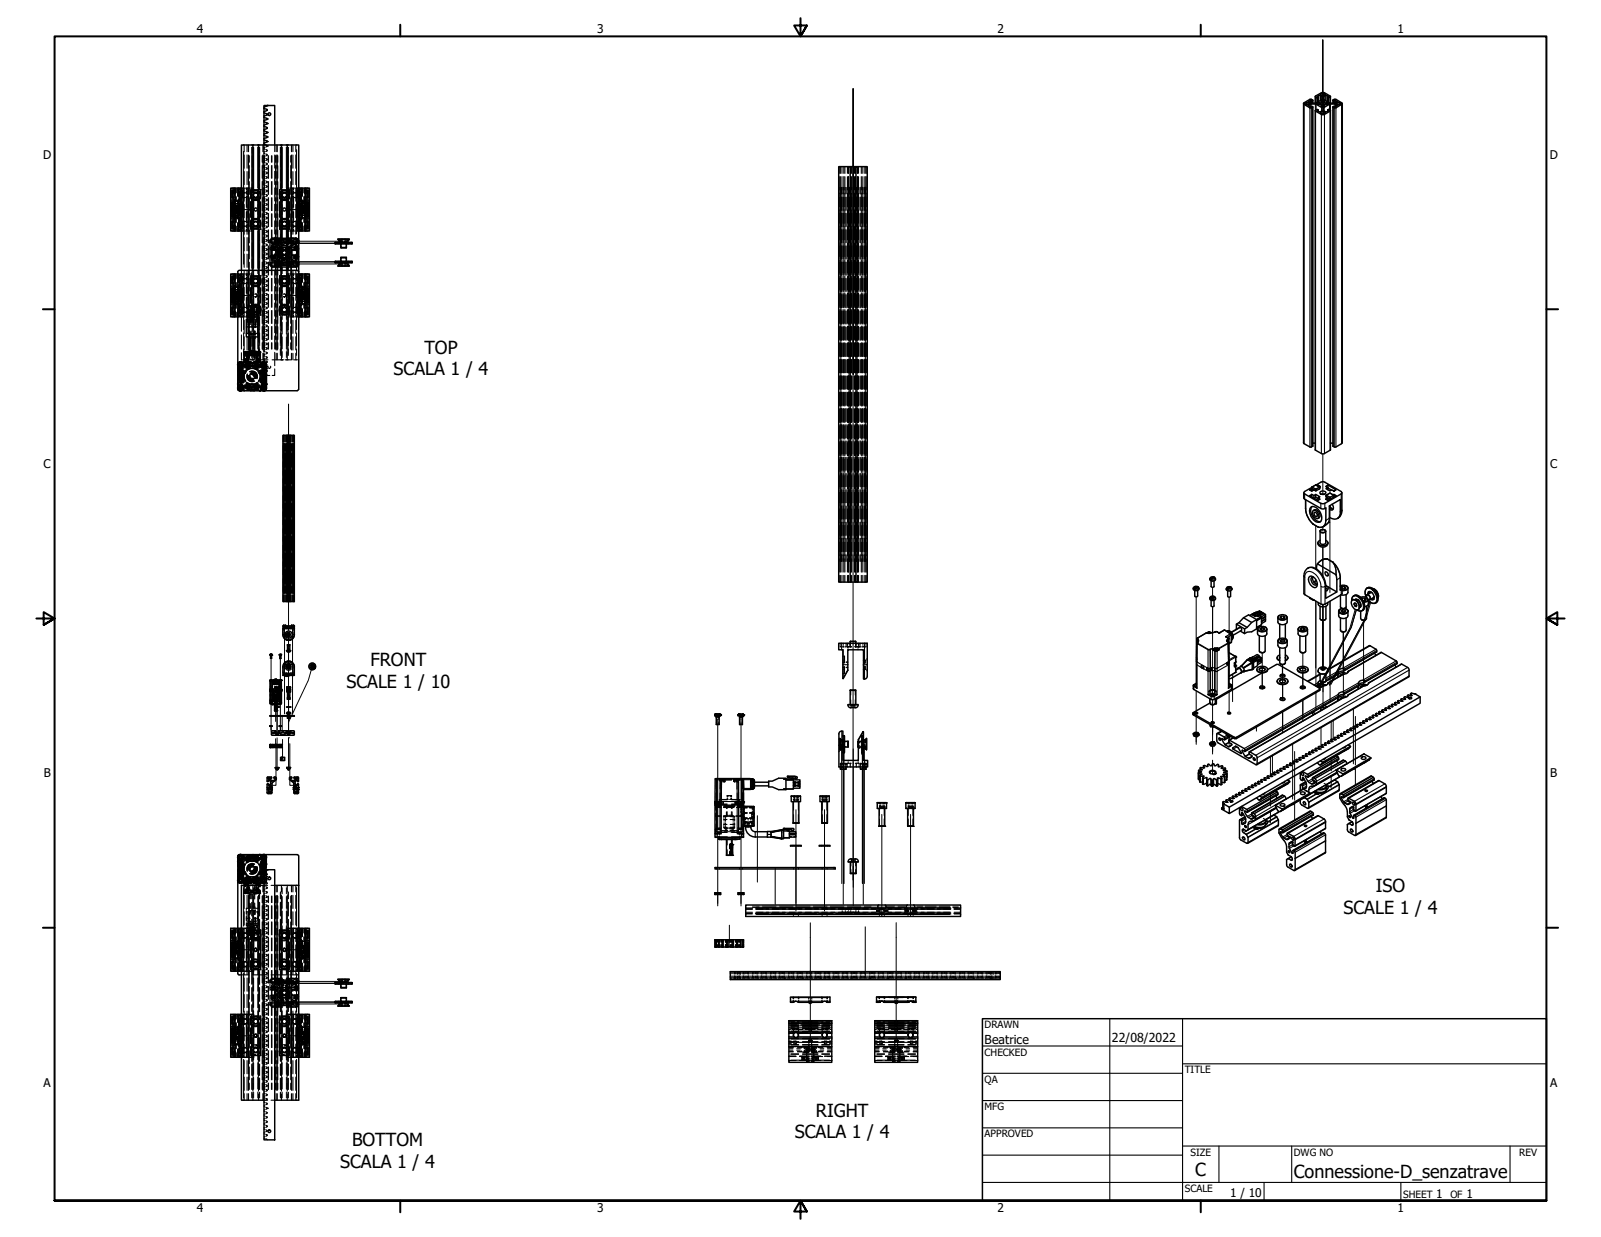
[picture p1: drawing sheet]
<svg xmlns="http://www.w3.org/2000/svg" width="559mm" height="432mm" viewBox="0 0 559 432" stroke-linecap="round" stroke-linejoin="round" font-family="sans-serif">
<defs><g id="words">
<g font-size="6.3">
<text x="148.1" y="123.4">TOP</text>
<text x="137.4" y="130.9">SCALA 1 / 4</text>
<text x="129.3" y="232.5">FRONT</text>
<text x="120.9" y="240">SCALE 1 / 10</text>
<text x="480.2" y="311.3">ISO</text>
<text x="468.9" y="318.9">SCALE 1 / 4</text>
<text x="284.7" y="389.8">RIGHT</text>
<text x="122.9" y="400.2">BOTTOM</text>
<text x="277.4" y="397.3">SCALA 1 / 4</text>
<text x="118.7" y="407.7">SCALA 1 / 4</text>
<text x="417.2" y="410.6">C</text>
<text x="451.6" y="411.1">Connessione-D_senzatrave</text>
</g>
<g font-size="4.3">
<text x="343.7" y="364.3">Beatrice</text>
<text x="388.1" y="363.7">22/08/2022</text>
</g>
<g font-size="4.2">
<text x="68.7" y="11.7">4</text>
<text x="208.4" y="11.7">3</text>
<text x="348.1" y="11.7">2</text>
<text x="487.8" y="11.7">1</text>
<text x="15.1" y="55.5">D</text>
<text x="540.9" y="55.5">D</text>
<text x="15.2" y="163.4">C</text>
<text x="541" y="163.4">C</text>
<text x="15.3" y="271.4">B</text>
<text x="541.1" y="271.4">B</text>
<text x="15.2" y="379.3">A</text>
<text x="541" y="379.3">A</text>
<text x="429.3" y="417.7">1 / 10</text>
<text x="501.3" y="418.3">1</text>
<text x="511.8" y="418.3">1</text>
<text x="68.7" y="423.2">4</text>
<text x="208.4" y="423.2">3</text>
<text x="348.1" y="423.2">2</text>
<text x="487.8" y="423.2">1</text>
</g>
<g font-size="3.5">
<text x="343.7" y="358.9">DRAWN</text>
<text x="343.7" y="368.5">CHECKED</text>
<text x="413.5" y="374.6">TITLE</text>
<text x="343.7" y="378">QA</text>
<text x="343.7" y="387.5">MFG</text>
<text x="343.7" y="397.1">APPROVED</text>
<text x="415.5" y="403.4">SIZE</text>
<text x="451.6" y="403.4">DWG NO</text>
<text x="530.3" y="403.4">REV</text>
<text x="413.5" y="416.1">SCALE</text>
<text x="489.7" y="418.3">SHEET</text>
<text x="506.2" y="418.3">OF</text>
</g>
</g></defs>
<!-- layer: Aggiustamento traccia (ANSI) -->
<g fill="none" stroke="#000" stroke-width=".35">
<path d="M461.7 37.4v-23.5v23.5M84.5 73.2h3.8M100.3 73.2h3.7M98 84.6h1.3M98 91.6h1.3M99.3 92.1h20.7M99.3 91.4h20.7M99.3 85h20.7M99.3 84.9h20.7M99.3 84.2h20.7M84.5 103.1h3.8M100.3 103.1h3.7"/>
<path d="M297.8 130.7v-99.8v276.3M461.7 158.4v14.2M464.2 176.5v30.3M100.7 181v-39.9v79M459.2 183.5v15M461.7 191v10.1zM461.7 183.9v1.5M99.3 218.6v30.6M102.1 218.6v30.6M417.5 208.3v31.3M423.2 205v3.1M423.2 211.8v31.2"/>
<path d="M429 208.5v31.1M459.2 202.3v1.5M459.2 209.8v23.4M459.3 209.9v29.6M461.7 211v22.9M461.8 211v22.8M461.8 216.5v16.3M464.2 209.9v35M473 212.7l-1.8 6.5-11.1 20.8M473.5 211.2v.1M475.9 216.5v23M478 210l-1.8 6.3-12.2 22.8 12.3-22.8 1.8-6.2"/>
<path d="M478.4 210.2l-1.6 5.8-12.2 22.9M94.6 229.1v16M97.9 229.1v25.7M100.3 235.7l.4 .5v18.9M100.7 221v15.2v-9.9M109 232.6l-1.4 4.8-6.9 14.7M430.2 236.5v8.4M440.6 227.8v6.5M440.6 234.9v5.6M447.6 232l.1 6.4M447.7 239v5.5M454.7 227.9v6.4"/>
<path d="M454.7 234.9v5.6M461.7 238.1v1.4M461.8 238.1v8.7M468.8 220.6v14.7M468.9 220.6v22.9M94.6 245.6v9.2M94.6 253.5v1.7M96.2 245.9v5.9M96.2 245.6h.1M96.2 257.9v2.5M96.3 259.6v14.5h-1.5M96.7 257.6v10.8"/>
<path d="M96.7 241.7v14.9M96.7 246.8v8M97.9 253.5v1.7M98.5 249.9v5.1M98.6 258.1v6.8M100.7 257.6h.1M100.7 257.6v10.8M100.7 241.7v14.9M100.7 246.8v8M101.2 259.6v14.5h1.4M250.5 251v40M258.6 251v40"/>
<path d="M293.8 259.8v48.6M294.4 259.8v48.6M294.6 259.8v48.6M301 259.8v48.6M301.1 259.8v48.6M301.7 259.8v48.6M417.5 241.1v8.1M417.5 250.1v6.3M417.5 257.1v2.7M423.2 259.7h.1M423.2 244.3v8.2M423.2 253.4v6.3"/>
<path d="M429 241.1v8.1M429 257.1v2.7M438.5 253.7v1.5M447.7 248.5v7.2M451.2 259.7v19.3M454.7 244.4v7.3M459 241.9v.2M459.3 241.8v6M459.5 241.7l-.1 .1M459.5 241.6v.2M460.3 240.1l11.3-21.2 1.8-6-1.7 6-11.3 21.3M461.1 254v7.7"/>
<path d="M464.6 251.9v6.2M465.3 251.5v6.6M472.4 247.5v19.1M473.1 250.1v16.9M294.3 267.5v48.2M297.8 266.4v43.3M297.8 261.4v4M301.3 267.5v48.2M423.2 260.4v2.8M423.2 265.4v4.8M443.4 277.1v4.3M443.4 264.2v6.8"/>
<path d="M444.1 263.8v6.5M451.9 262.3v17M464.6 264.9v4.2M464.6 270.9v3.9l-2.4-1.4M473.1 268v6M250.5 292.3v23M258.6 292.3v23M264.4 284.7v23.2M277.8 282.6v35.4M277.8 295.2v20.1M287.8 282.6v35.4M287.8 295.2v20.1"/>
<path d="M307.8 284.3v35.4M317.8 284.3v35.4M443.4 283.1v4l-2.5-1.4M451.9 280.3v6M250.5 311.9v4.3M258.6 311.9v4.3M270.6 303.1v12.6M297.8 302.4v13.7M84.5 331.5h3.8M100.3 331.5h3.7M254.6 323v6.3M282.8 322.1v41.4"/>
<path d="M302 323.5v17.1M312.8 322.1v41.4M98 350.1h1.3M98 343.1h1.3M99.3 342.6h20.7M99.3 343.2h20.7M99.3 343.3h20.7M99.3 349.8h20.7M99.3 350.5h20.7M84.5 361.6h3.8M100.3 361.6h3.7"/>
</g>
<!-- layer: Nascosta sottile (ANSI) -->
<g fill="none" stroke="#000" stroke-width=".35">
<path d="M86.8 54.4v2.2M86.8 57.8v4.4M87 54.4v2.2M87 57.8v4.4M88 51.4v2M88 54.4v3.9M88 59.2v4M90.5 51.4v2M90.5 54.4v3.9M90.5 59.2v4M91.5 54.4v2.2M91.5 57.8v4.4"/>
<path d="M91.7 54.4v2.2M91.7 57.8v4.4M92.2 54.4v2.2M92.2 57.8v4.4M92.3 54.4v2.2M92.3 57.8v4.4M93.6 54.4v2.2M93.6 57.8v4.4M93.7 54.4v2.2M93.7 57.8v4.4M94.7 54.4v2.2M94.7 57.8v4.4"/>
<path d="M94.9 54.4v2.2M94.9 57.8v4.4M96.1 54.4v2.2M96.1 57.8v4.4M96.3 54.4v2.2M96.3 57.8v4.4M96.8 54.4v2.2M96.8 57.8v4.4M97 54.4v2.2M97 57.8v4.4M98 51.4v2M98 54.4v3.9"/>
<path d="M98 59.2v4M100.5 51.4v2M100.5 54.4v3.9M100.5 59.2v4M101.5 54.4v2.2M101.5 57.8v4.4M101.7 54.4v2.2M101.7 57.8v4.4M80.5 66.4v2.7M80.5 70.4v5.4M80.5 77.2v2.7M80.8 70.9h1.1"/>
<path d="M80.8 75.4h1.1M80.9 66.4v2.7M80.9 70.4v5.4M80.9 77.2v2.7M81.2 66.4v2.7M81.2 70.4v5.4M81.2 77.2v2.7M81.3 66.4v2.7M81.3 70.4v5.4M81.3 77.2v2.7M81.9 73.9h.1M81.9 65.7v2.6"/>
<path d="M81.9 69.7v2.8M81.9 73.9v2.6M81.9 77.9v2.7M82 66.4v2.7M82 70.4v5.4M82 77.2v2.7M82.5 65.8v1.4M82.5 68.6v1.4M82.5 76.3v1.4M82.5 79v1.4M82.9 70.9h1M82.9 75.4h1"/>
<path d="M83 65.7v2.8M83 69.8v2.5M83 73.9v2.6M83 77.7v2.9M83.2 66v2.6M83.2 69.9v2.6M83.2 73.8v2.6M83.2 77.7v2.6M83.4 73.7h.1M83.4 65.7v3.4M83.4 69.5v7.3M83.4 77.2v3.4"/>
<path d="M83.6 73a.67 .67 0 0 0-1.1-.4 .67 .67 0 0 0 .2 1.1M83.8 65.8v1.4M83.8 68.6v1.4M83.8 76.3v1.4M83.8 79v1.4M83.9 65.8v1.4M83.9 68.7v1.4M83.9 76.1v1.5M83.9 79v1.4M84 65.7v2.8M84 69.7v2.5M84 74.1v2.5"/>
<path d="M84 77.8v2.8M84.1 71.4a2.05 2.05 0 0 0-2.5 .1 2.05 2.05 0 0 0-.6 2.4M84.1 75.4h.1M84.1 70.9h.1M84.2 75.4h.1M84.2 70.9h.1M84.3 66.4v2.7M84.3 70.4v5.4M84.3 77.2v2.7M84.6 66.4v2.7M84.6 70.4v5.4M84.6 77.2v2.7"/>
<path d="M84.8 72.5a2.08 2.08 0 0 1-.7 2.3 2.08 2.08 0 0 1-2.4 .1M85 65.7v.6M85 66.8v.6M85 69.3v3M85 73.9v3.1M85 78.9v.5M86 65.7v.6M86 66.8v.6M86 69.3v3M86 73.9v3.1M86 78.9v.5M86 69.2v3.1"/>
<path d="M86.6 66.4v2.7M86.6 70.4v5.4M86.6 77.2v2.7M86.7 66.4v2.7M86.7 70.4v5.4M86.7 77.2v2.7M86.8 63.4v4.5M86.8 69v4.5M86.8 74.6v4.5M87 63.4v4.5M87 69v4.5M87 74.6v4.5"/>
<path d="M87.5 66.4v3M87.5 70.4v5.4M87.5 76.8v3.1M87.6 66.9v2.5M87.6 70.7v4.9M87.6 76.8v2.5M87.7 66.4v2.7M87.7 70.4v5.4M87.7 77.2v2.7M88 64.1v2M88 69.7v2.8M88 73.8v2.7"/>
<path d="M88.3 66.7v.9M88.3 68.6v1M88.3 76.6v1.1M88.3 78.6v1M88.4 66.4v2.7M88.4 70.4v5.4M88.4 77.2v2.7M88.5 66.4v.5M88.5 71.4v3.5M88.5 75.7v1.8M88.5 67.2v.6M88.5 68.7v1.8"/>
<path d="M88.5 79.4v.5M89.8 67.6a.8 .8 0 0 0-1.3 .4 .8 .8 0 0 0 1 .9M89.9 78.6a.81 .81 0 0 0-.6-1.3 .81 .81 0 0 0-.8 1.2v.6M90 66.5v.4M90 67.2v.4M90 68.6v.4M90 69.4v.4M90 76.5v.3M90 77.2v.4M90 78.7v.4M90 79.4v.4M90 66.4v.5"/>
<path d="M90 67.3v.5M90 68.8v1.7M90 71.4v3.5M90 75.7v1.8M90 78.4v.5M90 79.4v.5M90.2 66.7v.9M90.2 68.6v1M90.2 76.7v1M90.2 78.6v1M90.5 64.1v2M90.5 69.7v2.8"/>
<path d="M90.5 73.8v2.7M90.9 66.9v2.5M90.9 70.7v4.9M90.9 76.8v2.5M91.5 63.4v4.5M91.5 69v4.5M91.5 74.6v4.5M91.7 63.4v4.5M91.7 69v4.5M91.7 74.6v4.5M92.2 63.4v4.5M92.2 69v4.5"/>
<path d="M92.2 74.6v4.5M92.3 63.4v4.5M92.3 69v4.5M92.3 74.6v4.5M93.6 63.4v4.5M93.6 69v4.5M93.6 74.6v4.5M93.7 63.4v4.5M93.7 69v4.5M93.7 74.6v4.5M94.7 63.4v4.5M94.7 69v4.5"/>
<path d="M94.7 74.6v4.5M94.9 63.4v4.5M94.9 69v4.5M94.9 74.6v4.5M96.1 63.4v4.5M96.1 69v4.5M96.1 74.6v4.5M96.3 63.4v4.5M96.3 69v4.5M96.3 74.6v4.5M96.8 63.4v4.5M96.8 69v4.5"/>
<path d="M96.8 74.6v4.5M97 63.4v4.5M97 69v4.5M97 74.6v4.5M97.5 66.9v2.5M97.5 70.7v4.9M97.5 76.8v2.5M97.7 66.9v2.5M97.7 70.7v4.9M97.7 76.8v2.5M98 64.1v2M98 69.7v2.8"/>
<path d="M98 73.8v2.7M98.3 66.7v.9M98.3 68.6v1M98.3 76.7v1M98.3 78.6v1M98.5 66.4v.5M98.5 67.2v.6M98.5 68.6v1.9M98.5 71.4v3.5M98.5 75.7v1.9M98.5 79.4v.5M99.8 67.6a.8 .8 0 0 0-1.3 .4 .8 .8 0 0 0 1 .9"/>
<path d="M99.9 78.6a.81 .81 0 0 0-.5-1.3 .81 .81 0 0 0-.8 1.2l-.1 .6M99.9 66.5v.3M99.9 67.2v.4M99.9 68.7v.4M99.9 69.4v.4M99.9 76.5v.3M99.9 77.2v.3M99.9 78.7v.4M99.9 79.4v.4M100.1 66.4v13.5M100.2 66.7v.9M100.2 68.6v1"/>
<path d="M100.2 76.6v1.1M100.2 78.6v1M100.5 64.1v2M100.5 69.7v2.8M100.5 73.8v2.7M100.8 66.4v2.7M100.8 70.4v5.4M100.8 77.2v2.7M100.8 66.9v2.5M100.8 70.7v4.9M100.8 76.8v2.5M101 66.4v3"/>
<path d="M101 70.4v5.4M101 76.8v3.1M101.5 63.4v4.5M101.5 69v4.5M101.5 74.6v4.5M101.7 63.4v16.5M101.9 66.4v2.7M101.9 70.4v5.4M101.9 77.2v2.7M102.4 65.7v.6M102.4 66.8v.6M102.4 69.2v3.1"/>
<path d="M102.4 73.9v3.1M102.4 78.9v.5M102.5 65.7v.6M102.5 66.8v.6M102.5 69.3v3M102.5 73.9v3.1M102.5 78.9v.5M103.6 65.7v.6M103.6 66.8v.6M103.6 69.3v3M103.6 73.9v3.1M103.6 78.9v.5"/>
<path d="M103.8 66.4v2.7M103.8 70.4v5.4M103.8 77.2v2.7M104.1 66.4v2.7M104.1 70.4v5.4M104.1 77.2v2.7M104.3 70.9h.1M104.3 75.4h.1M104.3 66.4v2.7M104.3 70.4v5.4M104.3 77.2v2.7M104.5 65.7v2.8"/>
<path d="M104.5 68.7v3.5M104.5 74.1v3.5M104.5 77.8v2.8M104.5 70.9h1.1M104.5 75.4h1.1M104.7 65.8v1.4M104.7 68.6v1.4M104.7 76.3v1.4M104.7 79v1.4M105.1 65.7v2.5M105.1 69.5v2.4M105.1 72.5v.4"/>
<path d="M105.1 73.3v.5M105.1 74.3v2.5M105.1 78.1v2.5M105.2 66.4v2.7M105.2 70.4v5.4M105.2 77.2v2.7M105.3 66v2.6M105.3 69.9v2.6M105.3 73.8v2.6M105.3 77.7v2.6M105.5 65.7v2.8M105.5 69.8v2.5"/>
<path d="M105.5 73.9v2.6M105.5 77.7v2.9M105.9 72.5a.67 .67 0 0 1 .1 1.2 .67 .67 0 0 1-1.1-.5M106 65.8v1.4M106 68.6v1.4M106 76.3v1.4M106 79v1.4M106.5 66.4v2.7M106.5 70.4v5.4M106.5 77.2v2.7M106.6 73.9h.1M106.6 65.7v2.6"/>
<path d="M106.6 69.7v2.8M106.6 73.9v2.6M106.6 77.9v2.7M106.6 70.9h1.1M106.6 75.4h1.1M106.7 71.4a2.07 2.07 0 0 0-2.4 .1 2.07 2.07 0 0 0-.7 2.4M107.1 66.4v2.7M107.1 70.4v5.4M107.1 77.2v2.7M107.3 66.4v2.7M107.3 70.4v5.4M107.3 77.2v2.7"/>
<path d="M107.5 72.4a2.07 2.07 0 0 1-.6 2.3 2.07 2.07 0 0 1-2.4 .2M107.6 66.4v2.7M107.6 70.4v5.4M107.6 77.2v2.7M107.9 66.4v2.7M107.9 70.4v5.4M107.9 77.2v2.7M293.1 65.4v2.3M293.1 68.8v4.6M293.1 74.5v4.6M293.4 65.4v2.3M293.4 68.8v4.6"/>
<path d="M293.4 74.5v4.6M293.7 65.4v2.3M293.7 68.8v4.6M293.7 74.5v4.6M294.2 65.4v2.3M294.2 68.8v4.6M294.2 74.5v4.6M294.3 65.4v2.3M294.3 68.8v4.6M294.3 74.5v4.6M294.6 65.4v2.3M294.6 68.8v4.6"/>
<path d="M294.6 74.5v4.6M295 65.4v2.3M295 68.8v4.6M295 74.5v4.6M295.3 65.4v2.3M295.3 68.8v4.6M295.3 74.5v4.6M295.7 65.4v2.3M295.7 68.8v4.6M295.7 74.5v4.6M296 65.4v2.3M296 68.8v4.6"/>
<path d="M296 74.5v4.6M296.3 65.4v2.3M296.3 68.8v4.6M296.3 74.5v4.6M296.6 65.4v2.3M296.6 68.8v4.6M296.6 74.5v4.6M296.9 65.4v2.3M296.9 68.8v4.6M296.9 74.5v4.6M297.1 65.4v2.3M297.1 68.8v4.6"/>
<path d="M297.1 74.5v4.6M297.4 65.4v2.3M297.4 68.8v4.6M297.4 74.5v4.6M298.1 65.4v2.3M298.1 68.8v4.6M298.1 74.5v4.6M298.4 65.4v2.3M298.4 68.8v4.6M298.4 74.5v4.6M298.5 65.4v2.3M298.5 68.8v4.6"/>
<path d="M298.5 74.5v4.6M298.6 65.4v2.3M298.6 68.8v4.6M298.6 74.5v4.6M298.9 65.4v2.3M298.9 68.8v4.6M298.9 74.5v4.6M299.1 65.4v2.3M299.1 68.8v4.6M299.1 74.5v4.6M299.4 65.4v2.3M299.4 68.8v4.6"/>
<path d="M299.4 74.5v4.6M299.8 65.4v2.3M299.8 68.8v4.6M299.8 74.5v4.6M300.2 65.4v2.3M300.2 68.8v4.6M300.2 74.5v4.6M300.5 65.4v2.3M300.5 68.8v4.6M300.5 74.5v4.6M300.9 65.4v2.3M300.9 68.8v4.6"/>
<path d="M300.9 74.5v4.6M301.1 65.4v2.3M301.1 68.8v4.6M301.1 74.5v4.6M301.2 65.4v2.3M301.2 68.8v4.6M301.2 74.5v4.6M301.8 65.4v2.3M301.8 68.8v4.6M301.8 74.5v4.6M302 65.4v2.3M302 68.8v4.6"/>
<path d="M302 74.5v4.6M302.1 65.4v2.3M302.1 68.8v4.6M302.1 74.5v4.6M302.3 65.4v2.3M302.3 68.8v4.6M302.3 74.5v4.6M80.5 96.4v2.7M80.9 96.4v2.7M81.2 96.4v2.7M81.3 96.4v2.7M81.9 95.6v2.8"/>
<path d="M81.9 99.7v2.7M82 96.4v2.7M82.5 95.9v1.3M82.5 98.6v1.4M83 95.6v3M83 99.8v2.6M83.2 96v2.6M83.2 99.9v2.6M83.4 95.6v3.5M83.4 99.4v7.4M83.8 95.9v1.3M83.8 98.6v1.4"/>
<path d="M83.9 95.9v1.4M83.9 98.7v1.4M84 95.6v2.9M84 99.7v2.5M84.3 96.4v2.7M84.6 96.4v2.7M85 80v.5M85 95.7v2.5M85 99.3v10.2M86 80v.5M86 95.7v.6M86 96.8v.5"/>
<path d="M86 99.3v3.1M86.6 96.4v2.7M86.7 96.4v2.7M86.8 80.3v4.5M86.8 85.9v4.5M86.8 91.5v4.5M86.8 97.2v4.4M87 80.3v4.5M87 85.9v4.5M87 91.5v4.5M87 97.2v4.4M87.5 96.4v3"/>
<path d="M87.6 97v2.4M87.7 96.4v2.7M87.9 95.1v2.5M87.9 98.8v5M88 81.3v2.3M88 84.7v4.6M88 90.5v4.6M88 96.2v4.6M88.3 95.9v2.3M88.3 99.3v4.5M88.4 96.4v2.7M88.5 96.3v1.6"/>
<path d="M88.5 98.8v8.6M88.5 94.6v.9M89.8 97.5a.82 .82 0 0 1-.3 1.4 .82 .82 0 0 1-1-1M90 94.6v.9M90 96.5v1M90 99.1v3.2M90 96.3v.5M90 97.3v.6M90 98.8v1.7M90.2 95.9v2.3M90.2 99.3v4.5M90.5 81.7v2.3"/>
<path d="M90.5 85.2v4.8M90.5 91.2v4.7M90.5 97.2v4.7M90.6 95.9v2.3M90.6 99.3v4.5M90.9 97v2.4M91.5 80.3v4.5M91.5 85.9v4.5M91.5 91.5v4.5M91.5 97.2v4.4M91.7 80.3v4.5M91.7 85.9v4.5"/>
<path d="M91.7 91.5v4.5M91.7 97.2v4.4M92.2 80.3v4.5M92.2 85.9v4.5M92.2 91.5v4.5M92.2 97.2v4.4M92.3 80.3v4.5M92.3 85.9v4.5M92.3 91.5v4.5M92.3 97.2v4.4M93.6 80.3v4.5M93.6 85.9v4.5"/>
<path d="M93.6 91.5v4.5M93.6 97.2v4.4M93.7 80.3v4.5M93.7 85.9v4.5M93.7 91.5v4.5M93.7 97.2v4.4M94.2 84.6h1.2M94.2 91.7h1.2M94.3 92.1h2M94.3 84.2h2M94.7 90.1l.9 .8M94.7 80.3v4.5"/>
<path d="M94.7 85.9v4.5M94.7 91.5v4.5M94.7 97.2v4.4M94.8 90.1l.8 .7M94.8 86.3h.1M94.8 90.1h.1M94.9 86.6v.2M94.9 87v.1M94.9 89.3v.1M94.9 89.6v.2M94.9 80.3v4.5M94.9 85.9v4.5"/>
<path d="M94.9 91.5v4.5M94.9 97.2v4.4M95.6 85.5l-.9 .7M95.6 85.5l-.8 .7M95.7 89.2h.1M95.7 89.1h.1M95.7 87.3h.1M95.7 87.2h.1M96.1 92.5h.1M96.1 91.7h.1M96.1 83.8h.1M96.1 92.6h.1"/>
<path d="M96.1 91.6h.1M96.1 83.6v.2M96.1 80.3v4.5M96.1 85.9v4.5M96.1 91.5v4.5M96.1 97.2v4.4M96.2 84.6h.3M96.3 80.3v4.5M96.3 85.9v4.5M96.3 91.5v4.5M96.3 97.2v4.4M96.3 92.5h1.2"/>
<path d="M96.3 83.8h1.2M96.5 84.6h1.1M96.6 85l1.1-.3-1.1 .3M96.6 91.3l1.1 .3-1.1-.2M96.8 80.3v4.5M96.8 85.9v4.5M96.8 91.5v4.5M96.8 97.2v4.4M96.8 84.6h.4M97 80.3v4.5M97 85.9v4.5M97 91.5v4.5"/>
<path d="M97 97.2v4.4M97.1 90.7h.1M97.1 85.5h.1M97.2 92.6h.1M97.2 92.5h.1M97.2 90.7h.1M97.2 83.6v.2M97.2 85.6h.1M97.2 85.5h.1M97.2 83.8v.2M97.2 84.3v.6M97.2 85.2v.3"/>
<path d="M97.2 90.8v.3M97.2 91.4v.2M97.2 91.8v.2M97.2 92.2v.3M97.3 92.1h3.9M97.3 84.2h3.9M97.3 90.7h.5M97.5 86.6v1.7M97.5 90v1.7M97.5 97v2.4M97.7 86.6v1.7M97.7 90v1.7h-1.5"/>
<path d="M97.7 97v2.4M97.9 83.7v1.8h-.6M97.9 86.4v3.6M97.9 90.9v1.8M97.9 95.9v2.3M97.9 99.3v4.5M97.9 84.6h.1M97.9 84.6l.1 .1M97.9 91.7h.1M98 84.7h.1M98 91.6h.1M98 91.6l-.1 .2"/>
<path d="M98 81.7v2.3M98 85.2v4.8M98 91.2v4.7M98 97.2v4.7M98.1 84.7h.8M98.1 91.6h.8M98.2 84.6v.6M98.2 85.7v.7M98.2 90v.6M98.2 91.2v.6M98.3 83.7v1.8h.6M98.3 86.4v3.6"/>
<path d="M98.3 90.9v1.8M98.3 95.9v2.3M98.3 99.3v4.5M98.4 90.7h.5M98.4 86.4v.5M98.4 87.3v.5M98.4 88.5v1.1M98.4 90.7v1.1M98.5 83.7v1.8M98.5 86.4v3.6M98.5 90.9v1.8M98.5 94.6v.9"/>
<path d="M98.5 96.3v1.6M98.5 98.8v8.6M98.6 87.8a.78 .78 0 0 1 1.3 0 .78 .78 0 0 1-.6 1.2M98.6 92.5h1.2M98.6 83.8h1.2M98.9 92.6h.1M98.9 92.5h.1M98.9 90.7h.1M98.9 90.7h.2M98.9 83.6v.2M98.9 85.5h.2M98.9 85.6h.1"/>
<path d="M98.9 85.5h.1M98.9 83.8v.2M98.9 84.3v.6M98.9 85.2v.3M98.9 90.8v.3M98.9 91.4v.2M98.9 91.8v.2M98.9 92.2v.3M99 84.6h.3M99 91.7h.3M99.2 87.4a.82 .82 0 0 0-.7 1.2 .82 .82 0 0 0 1.4 0M99.5 87.4l-.8 .1-.2 .8"/>
<path d="M99.5 87.4l.6 .6-.3 .8 .2-.8zM99.5 87.4l-.8 .1-.3 .8M99.6 84.6h.3M99.6 84.7h.8M99.6 91.6h.8M99.6 91.7h.3M99.8 97.5a.82 .82 0 0 1-.3 1.4 .82 .82 0 0 1-1-1M99.9 92.5h.2M99.9 92.6h.1M99.9 92.5h.1M99.9 83.6l.2 .2M99.9 84.6h.2"/>
<path d="M99.9 84.6h.1M99.9 83.7v1.8M99.9 86.4v3.6M99.9 90.9v1.8M99.9 94.6v.9M99.9 96.5v1M99.9 99.1v3.2M100.1 86.4v.5M100.1 87.3v.5M100.1 88.5v1.1M100.1 90.7v1.1M100.1 96.3v13.6"/>
<path d="M100.2 83.7v1.8M100.2 86.4v3.6M100.2 90.9v1.8M100.2 95.9v2.3M100.2 99.3v4.5M100.3 84.6v.6M100.3 85.7v.7M100.3 90v.6M100.3 91.2v.6M100.5 84.7h.1M100.5 84.6h.1M100.5 84.6v.1"/>
<path d="M100.5 91.7h.1M100.5 91.6h.1M100.5 91.6v.2M100.5 91.8h.1M100.5 81.7v2.4M100.5 85.3v4.7M100.5 91.2v4.7M100.5 97.2v4.7M100.6 83.7v1.8M100.6 86.4v3.6M100.6 90.9v1.8M100.6 95.9v2.3"/>
<path d="M100.6 99.3v4.5M100.8 84.7l1.1 .3M100.8 96.4v2.7M100.8 86.6v1.7M100.8 90v1.7h1.2M100.8 97v2.4M100.8 84.6h1.2M101 86.6v1.7M101 90v1.7M101 96.4v3M101.5 80.3v4.5M101.5 85.9v4.5"/>
<path d="M101.5 91.5v4.5M101.5 97.2v4.4M101.7 80.3v4.5M101.7 85.9v4.5M101.7 91.5v4.5M101.7 96.4v16.5M101.9 91.3l-1.1 .3 1.1-.2M101.9 96.4v2.7M102.2 92.1h2M102.2 84.2h2M102.4 80v.5M102.4 95.7v.6"/>
<path d="M102.4 96.8v.5M102.4 99.3v3.1M102.5 80v.5M102.5 95.7v.6M102.5 96.8v.5M102.5 99.3v3.1M102.8 87.2h.1M102.8 87.3h.1M102.8 89.1h.1M102.8 89.2h.1M102.9 85.5l.8 .7M102.9 85.5l.9 .7"/>
<path d="M103.1 84.6h1.2M103.1 91.7h1.2M103.5 83.7v1.8M103.5 86.4v3.6M103.5 90.9v1.8M103.5 95.9v2.3M103.5 99.3v4.5M103.6 80v.5M103.6 95.7v.6M103.6 96.8v.5M103.6 99.3v3.1M103.6 86.6v.2"/>
<path d="M103.6 87v.1M103.6 89.3v.1M103.6 89.6v.2M103.7 90.1l-.8 .7M103.7 90.1h.1M103.7 86.3h.1M103.8 90.1l-.9 .8M103.8 96.4v2.7M104.1 96.4v2.7M104.3 96.4v2.7M104.5 95.6v2.9M104.5 98.7v3.5"/>
<path d="M104.7 95.9v1.3M104.7 98.6v1.4M105.1 95.6v2.6M105.1 99.4v2.6M105.2 96.4v2.7M105.3 96v2.6M105.3 99.9v2.6M105.5 95.6v3M105.5 99.8v2.6M106 95.9v1.3M106 98.6v1.4M106.5 96.4v2.7"/>
<path d="M106.6 95.6v2.8M106.6 99.7v2.7M107.1 96.4v2.7M107.3 96.4v2.7M107.6 96.4v2.7M107.9 96.4v2.7M119.1 84.6v.2M119.1 85v.6M119.1 86v.4M119.1 89.9v.5M119.1 90.7v.7M119.1 91.6v.2"/>
<path d="M120.8 84.6v.2M120.8 85v.6M120.8 86v.4M120.8 89.9v.5M120.8 90.7v.7M120.8 91.6v.2M293.1 80.2v4.5M293.1 85.9v4.5M293.1 91.5v4.6M293.1 97.2v4.5M293.4 80.2v4.5M293.4 85.9v4.5"/>
<path d="M293.4 91.5v4.6M293.4 97.2v4.5M293.7 80.2v4.5M293.7 85.9v4.5M293.7 91.5v4.6M293.7 97.2v4.5M294.2 80.2v4.5M294.2 85.9v4.5M294.2 91.5v4.6M294.2 97.2v4.5M294.3 80.2v4.5M294.3 85.9v4.5"/>
<path d="M294.3 91.5v4.6M294.3 97.2v4.5M294.6 80.2v4.5M294.6 85.9v4.5M294.6 91.5v4.6M294.6 97.2v4.5M295 80.2v4.5M295 85.9v4.5M295 91.5v4.6M295 97.2v4.5M295.3 80.2v4.5M295.3 85.9v4.5"/>
<path d="M295.3 91.5v4.6M295.3 97.2v4.5M295.7 80.2v4.5M295.7 85.9v4.5M295.7 91.5v4.6M295.7 97.2v4.5M296 80.2v4.5M296 85.9v4.5M296 91.5v4.6M296 97.2v4.5M296.3 80.2v4.5M296.3 85.9v4.5"/>
<path d="M296.3 91.5v4.6M296.3 97.2v4.5M296.6 80.2v4.5M296.6 85.9v4.5M296.6 91.5v4.6M296.6 97.2v4.5M296.9 80.2v4.5M296.9 85.9v4.5M296.9 91.5v4.6M296.9 97.2v4.5M297.1 80.2v4.5M297.1 85.9v4.5"/>
<path d="M297.1 91.5v4.6M297.1 97.2v4.5M297.4 80.2v4.5M297.4 85.9v4.5M297.4 91.5v4.6M297.4 97.2v4.5M298.1 80.2v4.5M298.1 85.9v4.5M298.1 91.5v4.6M298.1 97.2v4.5M298.4 80.2v4.5M298.4 85.9v4.5"/>
<path d="M298.4 91.5v4.6M298.4 97.2v4.5M298.5 80.2v4.5M298.5 85.9v4.5M298.5 91.5v4.6M298.5 97.2v4.5M298.6 80.2v4.5M298.6 85.9v4.5M298.6 91.5v4.6M298.6 97.2v4.5M298.9 80.2v4.5M298.9 85.9v4.5"/>
<path d="M298.9 91.5v4.6M298.9 97.2v4.5M299.1 80.2v4.5M299.1 85.9v4.5M299.1 91.5v4.6M299.1 97.2v4.5M299.4 80.2v4.5M299.4 85.9v4.5M299.4 91.5v4.6M299.4 97.2v4.5M299.8 80.2v4.5M299.8 85.9v4.5"/>
<path d="M299.8 91.5v4.6M299.8 97.2v4.5M300.2 80.2v4.5M300.2 85.9v4.5M300.2 91.5v4.6M300.2 97.2v4.5M300.5 80.2v4.5M300.5 85.9v4.5M300.5 91.5v4.6M300.5 97.2v4.5M300.9 80.2v4.5M300.9 85.9v4.5"/>
<path d="M300.9 91.5v4.6M300.9 97.2v4.5M301.1 80.2v4.5M301.1 85.9v4.5M301.1 91.5v4.6M301.1 97.2v4.5M301.2 80.2v4.5M301.2 85.9v4.5M301.2 91.5v4.6M301.2 97.2v4.5M301.8 80.2v4.5M301.8 85.9v4.5"/>
<path d="M301.8 91.5v4.6M301.8 97.2v4.5M302 80.2v4.5M302 85.9v4.5M302 91.5v4.6M302 97.2v4.5M302.1 80.2v4.5M302.1 85.9v4.5M302.1 91.5v4.6M302.1 97.2v4.5M302.3 80.2v4.5M302.3 85.9v4.5"/>
<path d="M302.3 91.5v4.6M302.3 97.2v4.5M80.5 100.5v5.4M80.5 107.2v2.7M80.8 100.9h1.1M80.8 105.3h1.1M80.9 100.5v5.4M80.9 107.2v2.7M81.2 100.5v5.4M81.2 107.2v2.7M81.3 100.5v5.4M81.3 107.2v2.7"/>
<path d="M81.9 102.3h.1M81.9 103.8v2.8M81.9 107.9v2.7M82 100.5v5.4M82 107.2v2.7M82.5 106.2v1.4M82.5 109v1.4M82.9 100.9h1M82.9 105.3h1M83 103.9v2.5M83 107.8v2.8M83.2 103.8v2.6"/>
<path d="M83.2 107.7v2.6M83.4 103.8h.1M83.4 107.2v3.4M83.6 103.1a.67 .67 0 0 0-1.1-.5 .67 .67 0 0 0 .2 1.2M83.8 106.2v1.4M83.8 109v1.4M83.9 106.2v1.4M83.9 109v1.4M84 104.1v2.5M84 107.8v2.8M84.1 101.4a2.05 2.05 0 0 0-2.5 .1 2.05 2.05 0 0 0-.6 2.3M84.1 105.3h.1"/>
<path d="M84.1 100.9h.1M84.2 105.3h.1M84.2 100.9h.1M84.3 100.5v5.4M84.3 107.2v2.7M84.6 100.5v5.4M84.6 107.2v2.7M84.8 102.4a2.06 2.06 0 0 1-.6 2.4 2.06 2.06 0 0 1-2.5 0M85 110v5.1M85 116.2v4.5M86 103.9v3.1M86 108.9v.6"/>
<path d="M86 110v.6M86 108.9v.5M86.6 100.5v5.4M86.6 107.2v2.7M86.7 100.5v5.4M86.7 107.2v2.7M86.8 102.7v4.6M86.8 108.4v4.5M86.8 114v4.5M86.8 119.6v2.3M86.9 112.5v.1M86.9 112.8v.2"/>
<path d="M87 102.7v4.6M87 108.4v4.5M87 114v4.5M87 119.6v2.3M87.3 109.7h.5M87.3 110.6h.3M87.3 111.1h.3M87.5 100.5v5.4M87.5 106.9v3M87.6 100.6v5M87.6 106.9v2.4M87.7 100.5v5.4"/>
<path d="M87.7 107.2v2.7M87.9 105.1v2.5M87.9 111.6v2.6M87.9 115.6v5.3M88 101.9v4.7M88 107.7v4.6M88 113.4v2.3M88.2 109.7h.5M88.3 105v4.5M88.3 110.6v4.5M88.3 116.2v4.5M88.4 100.5v5.4"/>
<path d="M88.4 107.2v2.7M88.4 110.6h.1M88.4 111.1h.1M88.5 108.4v.5M88.5 109.4v2.1M88.5 107.7a.82 .82 0 0 1 1.4 .1 .82 .82 0 0 1-.7 1.2M88.5 112.5v4.1M88.5 117.7v4M88.6 110.6h.1M88.6 111.1h.1M89.1 112.5v.1M89.1 112.8v.2"/>
<path d="M90 103.9v3.3M90 109.5v2M90 112.5v4.1M90 117.6v4.1M90 101.4v3.4M90 105.7v1.7M90 108.4v.5M90 109.4v.5M90.2 105v4.5M90.2 110.6v4.5M90.2 116.2v4.5M90.5 103.1v4.7"/>
<path d="M90.5 109v4.8M90.5 115v4.8M90.6 105v4.5M90.6 110.6v4.5M90.6 116.2v4.5M90.9 100.6v5M90.9 106.9v2.4M91.5 102.7v4.6M91.5 108.4v4.5M91.5 114v4.5M91.5 119.6v2.3M91.7 102.7v4.6"/>
<path d="M91.7 108.4v4.5M91.7 114v4.5M91.7 119.6v2.3M92.2 102.7v4.6M92.2 108.4v4.5M92.2 114v4.5M92.2 119.6v2.3M92.3 102.7v4.6M92.3 108.4v4.5M92.3 114v4.5M92.3 119.6v2.3M93.6 102.7v4.6"/>
<path d="M93.6 108.4v4.5M93.6 114v4.5M93.6 119.6v2.3M93.7 102.7v4.6M93.7 108.4v4.5M93.7 114v4.5M93.7 119.6v2.3M94.7 102.7v4.6M94.7 108.4v4.5M94.7 114v4.5M94.7 119.6v2.3M94.9 102.7v4.6"/>
<path d="M94.9 108.4v4.5M94.9 114v4.5M94.9 119.6v2.3M96.1 102.7v4.6M96.1 108.4v4.5M96.1 114v4.5M96.1 119.6v2.3M96.3 102.7v4.6M96.3 108.4v4.5M96.3 114v4.5M96.3 119.6v2.3M96.8 102.7v4.6"/>
<path d="M96.8 108.4v4.5M96.8 114v4.5M96.8 119.6v2.3M97 102.7v4.6M97 108.4v4.5M97 114v4.5M97 119.6v2.3M97.5 100.6v5M97.5 106.9v2.4M97.7 100.6v5M97.7 106.9v2.4M97.9 105v4.5"/>
<path d="M97.9 110.6v4.5M97.9 116.2v4.5M98 103.1v4.7M98 109v4.8M98 115v4.8M98.3 105v4.5M98.3 110.6v4.5M98.3 116.2v4.5M98.5 108.4v.5M98.5 109.4v2.1M98.5 112.5v4.1M98.5 117.6v4.1"/>
<path d="M98.6 107.7a.82 .82 0 0 1 1.3 .1 .82 .82 0 0 1-.6 1.2M99.9 103.9v3.3M99.9 109.5v2M99.9 112.5v4.1M99.9 117.7v4M100.2 105v4.5M100.2 110.6v4.5M100.2 116.2v4.5M100.5 103.1v4.7M100.5 109v4.8M100.5 115v4.8M100.6 105v4.5"/>
<path d="M100.6 110.6v4.5M100.6 116.2v4.5M100.8 100.5v5.4M100.8 107.2v2.7M100.8 100.6v5M100.8 106.9v2.4M101 100.5v5.4M101 106.9v3M101.5 102.7v4.6M101.5 108.4v4.5M101.5 114v4.5M101.5 119.6v2.3"/>
<path d="M101.7 114v4.5M101.7 119.6v2.3M101.9 100.5v5.4M101.9 107.2v2.7M102.4 103.9v3.1M102.4 108.9v.5M102.4 110v.6M102.5 103.9v3.1M102.5 108.9v.6M102.5 110v.6M103.5 105v4.5M103.5 110.6v4.5"/>
<path d="M103.5 116.2v4.5M103.6 103.9v3.1M103.6 108.9v.6M103.6 110v.6M103.8 100.5v5.4M103.8 107.2v2.7M104.1 100.5v5.4M104.1 107.2v2.7M104.3 100.9h.1M104.3 105.3h.1M104.3 100.5v5.4M104.3 107.2v2.7"/>
<path d="M104.5 104.1v3.5M104.5 107.8v2.8M104.5 100.9h1.1M104.5 105.3h1.1M104.7 106.2v1.4M104.7 109v1.4M105.1 102.6v.3M105.1 103.4v.4M105.1 104.3v2.5M105.1 108.1v2.5M105.2 100.5v5.4M105.2 107.2v2.7"/>
<path d="M105.3 103.8v2.6M105.3 107.7v2.6M105.5 103.9v2.5M105.5 107.8v2.8M105.9 102.5a.68 .68 0 0 1 .1 1.1 .68 .68 0 0 1-1.1-.3M106 106.2v1.4M106 109v1.4M106.5 100.5v5.4M106.5 107.2v2.7M106.6 102.3h.1M106.6 100.9h1.1M106.6 105.3h1.1"/>
<path d="M106.6 103.8v2.8M106.6 107.9v2.7M106.7 101.4a2.07 2.07 0 0 0-2.4 .1 2.07 2.07 0 0 0-.7 2.3M107.1 100.5v5.4M107.1 107.2v2.7M107.3 100.5v5.4M107.3 107.2v2.7M107.5 102.4a2.03 2.03 0 0 1-.6 2.4 2.03 2.03 0 0 1-2.4 0M107.6 100.5v5.4M107.6 107.2v2.7M107.9 100.5v5.4M107.9 107.2v2.7"/>
<path d="M293.1 102.9v4.5M293.1 108.6v4.5M293.1 114.2v4.5M293.1 119.9v4.6M293.4 102.9v4.5M293.4 108.6v4.5M293.4 114.2v4.5M293.4 119.9v4.6M293.7 102.9v4.5M293.7 108.6v4.5M293.7 114.2v4.5M293.7 119.9v4.6"/>
<path d="M294.2 102.9v4.5M294.2 108.6v4.5M294.2 114.2v4.5M294.2 119.9v4.6M294.3 102.9v4.5M294.3 108.6v4.5M294.3 114.2v4.5M294.3 119.9v4.6M294.6 102.9v4.5M294.6 108.6v4.5M294.6 114.2v4.5M294.6 119.9v4.6"/>
<path d="M295 102.9v4.5M295 108.6v4.5M295 114.2v4.5M295 119.9v4.6M295.3 102.9v4.5M295.3 108.6v4.5M295.3 114.2v4.5M295.3 119.9v4.6M295.7 102.9v4.5M295.7 108.6v4.5M295.7 114.2v4.5M295.7 119.9v4.6"/>
<path d="M296 102.9v4.5M296 108.6v4.5M296 114.2v4.5M296 119.9v4.6M296.3 102.9v4.5M296.3 108.6v4.5M296.3 114.2v4.5M296.3 119.9v4.6M296.6 102.9v4.5M296.6 108.6v4.5M296.6 114.2v4.5M296.6 119.9v4.6"/>
<path d="M296.9 102.9v4.5M296.9 108.6v4.5M296.9 114.2v4.5M296.9 119.9v4.6M297.1 102.9v4.5M297.1 108.6v4.5M297.1 114.2v4.5M297.1 119.9v4.6M297.4 102.9v4.5M297.4 108.6v4.5M297.4 114.2v4.5M297.4 119.9v4.6"/>
<path d="M298.1 102.9v4.5M298.1 108.6v4.5M298.1 114.2v4.5M298.1 119.9v4.6M298.4 102.9v4.5M298.4 108.6v4.5M298.4 114.2v4.5M298.4 119.9v4.6M298.5 102.9v4.5M298.5 108.6v4.5M298.5 114.2v4.5M298.5 119.9v4.6"/>
<path d="M298.6 102.9v4.5M298.6 108.6v4.5M298.6 114.2v4.5M298.6 119.9v4.6M298.9 102.9v4.5M298.9 108.6v4.5M298.9 114.2v4.5M298.9 119.9v4.6M299.1 102.9v4.5M299.1 108.6v4.5M299.1 114.2v4.5M299.1 119.9v4.6"/>
<path d="M299.4 102.9v4.5M299.4 108.6v4.5M299.4 114.2v4.5M299.4 119.9v4.6M299.8 102.9v4.5M299.8 108.6v4.5M299.8 114.2v4.5M299.8 119.9v4.6M300.2 102.9v4.5M300.2 108.6v4.5M300.2 114.2v4.5M300.2 119.9v4.6"/>
<path d="M300.5 102.9v4.5M300.5 108.6v4.5M300.5 114.2v4.5M300.5 119.9v4.6M300.9 102.9v4.5M300.9 108.6v4.5M300.9 114.2v4.5M300.9 119.9v4.6M301.1 102.9v4.5M301.1 108.6v4.5M301.1 114.2v4.5M301.1 119.9v4.6"/>
<path d="M301.2 102.9v4.5M301.2 108.6v4.5M301.2 114.2v4.5M301.2 119.9v4.6M301.8 102.9v4.5M301.8 108.6v4.5M301.8 114.2v4.5M301.8 119.9v4.6M302 102.9v4.5M302 108.6v4.5M302 114.2v4.5M302 119.9v4.6"/>
<path d="M302.1 102.9v4.5M302.1 108.6v4.5M302.1 114.2v4.5M302.1 119.9v4.6M302.3 102.9v4.5M302.3 108.6v4.5M302.3 114.2v4.5M302.3 119.9v4.6M83.1 128.7h.1M83.1 134.2l.2 .4M83.3 133.6l-.3 .4M83.5 130.3l-.1 1.3 .5 1.7"/>
<path d="M83.5 128.1h.1M83.5 134.6h.1M83.6 134.6h.1M83.6 134.5v.1M83.6 128.1v.1M83.6 134.6h.2M83.6 129.9h.1M83.6 130.5l.1 2.2M83.7 127a.39 .39 0 0 1 .6 .3 .39 .39 0 0 1-.5 .3M83.7 135.1a.41 .41 0 0 1 .6 .3 .41 .41 0 0 1-.5 .4M83.7 129.8l-.1 .1M83.8 129.9h.1"/>
<path d="M83.8 129.5h.1M83.8 128.1v.1M83.8 134.6h.1M83.8 134.5h.1M83.8 128.2v.1M83.8 133.6l.3 .4M83.9 129.7h.1M83.9 129.6v.1M83.9 129.7h-.1M83.9 134.4l.5 .2M84.1 134.2l-.3 .4 .5 .1M84.1 134h.1"/>
<path d="M84.1 133.7l.8 .9 1.1 .8 1.8 .4M84.1 126.9a.48 .48 0 0 0-.7 .4 .48 .48 0 0 0 .8 .4M84.1 135a.48 .48 0 0 0-.7 .5 .48 .48 0 0 0 .8 .3M84.2 129.3l-.3 .2M84.2 129a4.5 4.5 0 0 0 0 4.8M84.2 128.1v.2M84.3 128h.1M84.3 128v.1M84.3 128.2h.1M84.4 129.5l-.4 .2M84.4 128.5l.1 .1M84.4 128.1h.1"/>
<path d="M84.4 129.1a4.4 4.4 0 0 0 0 4.6M84.5 128.7l-.1 .3M84.5 128.5v.1M84.5 128.5h.1M84.6 129.2a4 4 0 0 0 0 4.3M84.6 127.8l-.2 .2M84.6 128.2h.1M84.6 128.5h.1M84.6 135.1l.2 .5M84.6 128.2l-.1 .3M84.7 128.6l-.1 .4M84.7 135l.2 .4"/>
<path d="M84.7 128.3v.1M84.7 127.9l-.2 .2M84.8 128.1l.9-.6-.9 .7M84.8 134.6l.9 .8 1.9 .6M84.8 127.1h.1M84.8 135.6v.1M84.8 126.9h.1M84.8 129.3a3.9 3.9 0 0 0 0 4.1M84.8 135.8v.1M84.8 135.9h.1M84.8 135.6h.1M84.8 126.9v.2"/>
<path d="M84.8 135.8h.1M84.9 127.3l-.1 .3M84.9 135.6h.1M84.9 127.1h.1M84.9 130l.1 .2M85 134.7l1 .7 1.3 .4M85 121.8v2.3M85.1 129.5l-.2 .4M85.2 130.4h.2M85.2 122.9h.8M85.2 122.9l.2 .2M85.2 127.4l-.4-.2v.3"/>
<path d="M85.2 126.4l-.4 .3M85.2 134.6l.9 .6 1.2 .4M85.3 127.4v.1M85.3 126.4h.1M85.3 132.2l.9 1.4 1.4 .6M85.3 129.7l-.5 1.4v1.1l.5 .9M85.3 134.4l2.1 1M85.3 129.8l.1-.1a3.3 3.3 0 0 0 0 3.3l-.5-1.6zM85.4 126.4l.4 .3M85.4 126.4h.1M85.4 122.7v.2M85.4 123.3v.1"/>
<path d="M85.5 129.3l.4 .3M85.5 134.2l1.9 .9M85.5 122.9h.1M85.5 123.4h.1M85.5 130.1v.3M85.5 123v.1M85.5 123.3v.2M85.7 123.4h.1M85.7 130.2l-.2 .2M85.7 122.7v.2M85.7 123.3v.1M85.7 125.2v.8"/>
<path d="M85.8 127.2l-.4 .2M85.8 123.4h.1M85.8 123.2v.2M85.8 123.5v.8M85.9 133.8l1.6 .8M85.9 129.7l-.2 .2M85.9 129.7v.3M85.9 129l1.6-.7zM85.9 133.7l1.6 .7M85.9 126.2v.2M85.9 122.9l-.2 .2M86 122.9h.1"/>
<path d="M86 133.7l1.5 .7M86 123v.1M86 123.3v.2M86 123.4h1.3M86.1 126.3h.1M86.1 124h.1M86.2 122.9h.2M86.4 126.3h1.2M86.4 124h.1M86.5 126.3v.3M86.5 123.9h.1M86.5 126.9h.1"/>
<path d="M86.5 124h.1M86.5 124.1v.7M86.5 125.5v.7M86.5 126.7v.2M86.6 122.9h.9M86.6 126.1v.1M86.6 126.4h1M86.6 124h1M86.7 132.7h.1M86.8 131l.2 1.1M86.9 132.5l-.1 .1M87 132.4h.1"/>
<path d="M87.1 132.3v.1M87.2 132.2l-.1 .1M87.3 132.4l.6 .3 .5-.2M87.3 127.2l-1.2 .4-.9 .6M87.3 126.9l-1.3 .4-1 .7M87.3 132.1h-.1M87.4 127.4l-2.1 .9M87.4 127.6l-1.9 .9M87.4 122.3h.2M87.5 134.2l.2 .6M87.5 131.9h.1M87.5 128.1l-1.6 .9"/>
<path d="M87.6 128.5l-1.4 .7-.9 1.4M87.6 130.2l.5-.1 .6 .3M87.8 122.3h.4M87.8 126.9l-1.1 .2M87.8 126.8l-1.1 .2M87.8 133.9l-.2 .1M87.9 122.2v2.7M88 126.9h.1M88 126.8h.1M88 136h.1M88 126.7v.1M88 127.6h.1"/>
<path d="M88 135.1h.1M88 127.9v.1M88 134.8v.1M88 135.4h.1M88 127.3h.1M88 128.5h.1M88 128.6h.1M88 134.2h.1M88 128.6v.1M88 134.1v.1M88 134.5v.1M88 128.1v.2"/>
<path d="M88 135.9h.1M88 126.7h.1M88 126.6h.1M88 136.1h.1M88 122.7v.4M88 123.5v.4M88 124.1v.5M88 125.2v.5M88 126.9v.2M88 127.3v.1M88 127.5v.1M88 134.2v.1"/>
<path d="M88 134.4v.1M88 135.2v.1M88 135.6v.1M88 135.8v.1M88.1 133.9l.3 .1M88.3 121.8v2.3M88.4 126.9l1.8 .6 .9 .7M88.4 130.9h.1M88.4 122.3h.2M88.5 126.8l1.8 .6 .9 .7M88.5 128.5l1.3 .7 .9 1.4M88.5 126.4h.8"/>
<path d="M88.5 126.3h.8M88.5 124h.8M88.5 122.9h.9M88.5 130.8v.1M88.5 128.1l1.7 .9M88.5 122.7v2.1M88.6 127.6l1.9 .9M88.6 127.4l2.1 .9M88.6 127.2l2.2 1M88.6 123.4h1.4M88.7 126.9l1.3 .4 1 .7M88.7 130.6v.1"/>
<path d="M88.8 130.5v.1M88.9 130.4h.1M89 130.6l.2 1.2M89.1 130.2l-.1 .2M89.1 130.2h.1M89.3 135.8l-1.1 .2M89.3 130l-.1 .1M89.4 126.1v.1M89.5 123.9h.1M89.5 126.2h.1M89.5 124.1v.7M89.5 124h.1"/>
<path d="M89.5 124h.4M89.5 125.5v.7M89.6 122.9h.2M89.7 126.3l-.2 .1M89.7 122.9h.2M89.7 126.9v.1M89.7 126.4v.2M89.7 126.7v.2M89.8 126.3h.1M90 122.9h.1M90 133.7l-1.5 .7M90 122.7v2.1"/>
<path d="M90 126.2v.2M90 122.9h.4M90 129l-1.5-.7 1.5 .8M90.1 126.2v.2M90.2 133.8l-1.7 .8M90.2 121.8v2.3M90.2 122.9h.4M90.2 136.1l.4 .2M90.2 130.2l.3 .2M90.2 122.7v.2M90.2 123.4h.1M90.2 123.4h.3"/>
<path d="M90.2 123.1v.1M90.2 122.9v1.4M90.2 125.2v.8M90.3 129.4l-.1 .2M90.3 129.9l-.2-.2v.3M90.4 130.1l.2 .3M90.5 122.9h.1M90.5 134.2l-1.9 .9M90.5 121v2.5M90.5 122.9h.2M90.6 129.3l.5 .5M90.6 135.3l-.4 .3"/>
<path d="M90.6 122.7v.2M90.6 129.7a2.94 2.94 0 0 1 0 3.3M90.6 121.8v2.3M90.7 135.3h.1M90.7 136.4h.1M90.7 136.3h.1M90.7 134.4l-2.1 1M90.7 135.3l.5 .3M90.7 132.2l-.9 1.4-1.3 .6-.2 .6M90.7 122.9h.2M90.7 129.7l.5 1.4-.5 2M90.7 122.9h.1"/>
<path d="M90.8 134.9l-2 .9M90.8 134.6l-2.2 1M91 130.2l-.4 .2M91 134.7l-1 .7-1.3 .4M91.1 127.4l.1 .4M91.1 126.9h.1M91.1 135.8h.1M91.1 136.1l-.4 .2M91.2 134.7l-.9 .6M91.2 135.9h.1M91.2 135.6h.1M91.2 127.2l.1 .5"/>
<path d="M91.2 127.1h-.1M91.2 126.9h.1M91.2 135.1l-.1 .3M91.2 129.3a3.6 3.6 0 0 1 0 4.1M91.2 135.6v.2M91.2 135.3v.3M91.2 127.1h.1M91.2 135.8v.1M91.3 134.4l.1 .2M91.3 134.2h.1M91.3 134.2v.1M91.4 133.7l-.1 .5"/>
<path d="M91.4 134.6h.1M91.4 129.2a3.7 3.7 0 0 1 0 4.3M91.4 134.4v.1M91.4 134.2v.2M91.5 134.7l-.2 .2M91.6 134.2h-.2M91.6 134.2h.1M91.6 128.1l.4 .2M91.6 134.7h.1M91.6 129.1a4 4 0 0 1 0 4.6M91.6 134.6h.1M91.6 133.8v.3"/>
<path d="M91.6 134.8l-.2 .2M91.7 128l.4 .2M91.7 134.7h-.1M91.8 128.7h.1M91.8 129a4.8 4.8 0 0 1 0 4.8M91.8 127a.39 .39 0 0 1 .7 .3 .39 .39 0 0 1-.6 .3M91.8 135.1a.41 .41 0 0 1 .7 .3 .41 .41 0 0 1-.6 .4M91.8 134.5v.1M91.9 128.8l.3 .4M92 133l-.4 .3M92 129.5l.4 1.1-.1 1.9M92.1 133h.1"/>
<path d="M92.1 133.3l-.3 .2M92.1 133.1h.1M92.1 129.4l.4 1.1v2M92.1 133.2h.1M92.1 133.1v.1M92.2 128.2l-.3 .4M92.2 132.8v.1M92.2 133l-.1 .1M92.2 132.8h.1M92.3 134.5v.1M92.3 128.2h.1M92.3 128.3h.1"/>
<path d="M92.3 126.9a.48 .48 0 0 0-.7 .4 .48 .48 0 0 0 .7 .4M92.3 135a.48 .48 0 0 0-.7 .5 .48 .48 0 0 0 .7 .3M92.3 132.9h.1M92.3 132.9v.1M92.4 128.2h.1M92.5 128.2h.1M92.5 128.2v.1M92.5 134.6h.1M92.6 128.2l.4 .4M93 134h.1M93 134.1h.1M93 128.7h.1"/>
<path d="M93 128.8l-.4 .4M97.9 121.8v2.3M98 121v2.3M98.3 121.8v2.3M98.5 122.7v2.1M99.9 122.7v2.1M100.2 121.8v2.3M100.5 121v2.3M100.6 121.8v2.3M103.5 121.8v2.3M293.1 125.6v4.5M293.1 131.3v4.5"/>
<path d="M293.1 136.9v4.6M293.4 125.6v4.5M293.4 131.3v4.5M293.4 136.9v4.6M293.7 125.6v4.5M293.7 131.3v4.5M293.7 136.9v4.6M294.2 125.6v4.5M294.2 131.3v4.5M294.2 136.9v4.6M294.3 125.6v4.5M294.3 131.3v4.5"/>
<path d="M294.3 136.9v4.6M294.6 125.6v4.5M294.6 131.3v4.5M294.6 136.9v4.6M295 125.6v4.5M295 131.3v4.5M295 136.9v4.6M295.3 125.6v4.5M295.3 131.3v4.5M295.3 136.9v4.6M295.7 125.6v4.5M295.7 131.3v4.5"/>
<path d="M295.7 136.9v4.6M296 125.6v4.5M296 131.3v4.5M296 136.9v4.6M296.3 125.6v4.5M296.3 131.3v4.5M296.3 136.9v4.6M296.6 125.6v4.5M296.6 131.3v4.5M296.6 136.9v4.6M296.9 125.6v4.5M296.9 131.3v4.5"/>
<path d="M296.9 136.9v4.6M297.1 125.6v4.5M297.1 131.3v4.5M297.1 136.9v4.6M297.4 125.6v4.5M297.4 131.3v4.5M297.4 136.9v4.6M298.1 125.6v4.5M298.1 131.3v4.5M298.1 136.9v4.6M298.4 125.6v4.5M298.4 131.3v4.5"/>
<path d="M298.4 136.9v4.6M298.5 125.6v4.5M298.5 131.3v4.5M298.5 136.9v4.6M298.6 125.6v4.5M298.6 131.3v4.5M298.6 136.9v4.6M298.9 125.6v4.5M298.9 131.3v4.5M298.9 136.9v4.6M299.1 125.6v4.5M299.1 131.3v4.5"/>
<path d="M299.1 136.9v4.6M299.4 125.6v4.5M299.4 131.3v4.5M299.4 136.9v4.6M299.8 125.6v4.5M299.8 131.3v4.5M299.8 136.9v4.6M300.2 125.6v4.5M300.2 131.3v4.5M300.2 136.9v4.6M300.5 125.6v4.5M300.5 131.3v4.5"/>
<path d="M300.5 136.9v4.6M300.9 125.6v4.5M300.9 131.3v4.5M300.9 136.9v4.6M301.1 125.6v4.5M301.1 131.3v4.5M301.1 136.9v4.6M301.2 125.6v4.5M301.2 131.3v4.5M301.2 136.9v4.6M301.8 125.6v4.5M301.8 131.3v4.5"/>
<path d="M301.8 136.9v4.6M302 125.6v4.5M302 131.3v4.5M302 136.9v4.6M302.1 125.6v4.5M302.1 131.3v4.5M302.1 136.9v4.6M302.3 125.6v4.5M302.3 131.3v4.5M302.3 136.9v4.6M98.9 154.9v2.3M98.9 158.4v4.6"/>
<path d="M99 154.9v2.3M99 158.4v4.6M99.1 154.9v2.3M99.1 158.4v4.6M99.3 154.9v2.3M99.3 158.4v4.6M99.4 154.9v2.3M99.4 158.4v4.6M99.6 154.9v2.3M99.6 158.4v4.6M99.8 154.9v2.3M99.8 158.4v4.6"/>
<path d="M99.9 154.9v2.3M99.9 158.4v4.6M100.1 154.9v2.3M100.1 158.4v4.6M100.3 154.9v2.3M100.3 158.4v4.6M100.4 154.9v2.3M100.4 158.4v4.6M100.6 154.9v2.3M100.6 158.4v4.6M100.8 154.9v2.3M100.8 158.4v4.6"/>
<path d="M101 154.9v2.3M101 158.4v4.6M101.1 154.9v2.3M101.1 158.4v4.6M101.2 154.9v2.3M101.2 158.4v4.6M101.3 154.9v2.3M101.3 158.4v4.6M101.4 154.9v2.3M101.4 158.4v4.6M101.5 154.9v2.3M101.5 158.4v4.6"/>
<path d="M101.7 154.9v2.3M101.7 158.4v4.6M101.9 154.9v2.3M101.9 158.4v4.6M102 154.9v2.3M102 158.4v4.6M102.1 154.9v2.3M102.1 158.4v4.6M102.2 154.9v2.3M102.2 158.4v4.6M102.3 154.9v2.3M102.3 158.4v4.6"/>
<path d="M102.4 154.9v2.3M102.4 158.4v4.6M102.6 154.9v2.3M102.6 158.4v4.6M293.1 142.6v4.5M293.1 148.3v4.5M293.1 153.9v4.6M293.1 159.6v4.5M293.4 142.6v4.5M293.4 148.3v4.5M293.4 153.9v4.6M293.4 159.6v4.5"/>
<path d="M293.7 142.6v4.5M293.7 148.3v4.5M293.7 153.9v4.6M293.7 159.6v4.5M294.2 142.6v4.5M294.2 148.3v4.5M294.2 153.9v4.6M294.2 159.6v4.5M294.3 142.6v4.5M294.3 148.3v4.5M294.3 153.9v4.6M294.3 159.6v4.5"/>
<path d="M294.6 142.6v4.5M294.6 148.3v4.5M294.6 153.9v4.6M294.6 159.6v4.5M295 142.6v4.5M295 148.3v4.5M295 153.9v4.6M295 159.6v4.5M295.3 142.6v4.5M295.3 148.3v4.5M295.3 153.9v4.6M295.3 159.6v4.5"/>
<path d="M295.7 142.6v4.5M295.7 148.3v4.5M295.7 153.9v4.6M295.7 159.6v4.5M296 142.6v4.5M296 148.3v4.5M296 153.9v4.6M296 159.6v4.5M296.3 142.6v4.5M296.3 148.3v4.5M296.3 153.9v4.6M296.3 159.6v4.5"/>
<path d="M296.6 142.6v4.5M296.6 148.3v4.5M296.6 153.9v4.6M296.6 159.6v4.5M296.9 142.6v4.5M296.9 148.3v4.5M296.9 153.9v4.6M296.9 159.6v4.5M297.1 142.6v4.5M297.1 148.3v4.5M297.1 153.9v4.6M297.1 159.6v4.5"/>
<path d="M297.4 142.6v4.5M297.4 148.3v4.5M297.4 153.9v4.6M297.4 159.6v4.5M298.1 142.6v4.5M298.1 148.3v4.5M298.1 153.9v4.6M298.1 159.6v4.5M298.4 142.6v4.5M298.4 148.3v4.5M298.4 153.9v4.6M298.4 159.6v4.5"/>
<path d="M298.5 142.6v4.5M298.5 148.3v4.5M298.5 153.9v4.6M298.5 159.6v4.5M298.6 142.6v4.5M298.6 148.3v4.5M298.6 153.9v4.6M298.6 159.6v4.5M298.9 142.6v4.5M298.9 148.3v4.5M298.9 153.9v4.6M298.9 159.6v4.5"/>
<path d="M299.1 142.6v4.5M299.1 148.3v4.5M299.1 153.9v4.6M299.1 159.6v4.5M299.4 142.6v4.5M299.4 148.3v4.5M299.4 153.9v4.6M299.4 159.6v4.5M299.8 142.6v4.5M299.8 148.3v4.5M299.8 153.9v4.6M299.8 159.6v4.5"/>
<path d="M300.2 142.6v4.5M300.2 148.3v4.5M300.2 153.9v4.6M300.2 159.6v4.5M300.5 142.6v4.5M300.5 148.3v4.5M300.5 153.9v4.6M300.5 159.6v4.5M300.9 142.6v4.5M300.9 148.3v4.5M300.9 153.9v4.6M300.9 159.6v4.5"/>
<path d="M301.1 142.6v4.5M301.1 148.3v4.5M301.1 153.9v4.6M301.1 159.6v4.5M301.2 142.6v4.5M301.2 148.3v4.5M301.2 153.9v4.6M301.2 159.6v4.5M301.8 142.6v4.5M301.8 148.3v4.5M301.8 153.9v4.6M301.8 159.6v4.5"/>
<path d="M302 142.6v4.5M302 148.3v4.5M302 153.9v4.6M302 159.6v4.5M302.1 142.6v4.5M302.1 148.3v4.5M302.1 153.9v4.6M302.1 159.6v4.5M302.3 142.6v4.5M302.3 148.3v4.5M302.3 153.9v4.6M302.3 159.6v4.5"/>
<path d="M98.9 164.1v4.7M98.9 169.9v4.7M98.9 175.8v4.6M99 164.1v4.7M99 169.9v4.7M99 175.8v4.6M99.1 164.1v4.7M99.1 169.9v4.7M99.1 175.8v4.6M99.3 164.1v4.7M99.3 169.9v4.7M99.3 175.8v4.6"/>
<path d="M99.4 164.1v4.7M99.4 169.9v4.7M99.4 175.8v4.6M99.6 164.1v4.7M99.6 169.9v4.7M99.6 175.8v4.6M99.8 164.1v4.7M99.8 169.9v4.7M99.8 175.8v4.6M99.9 164.1v4.7M99.9 169.9v4.7M99.9 175.8v4.6"/>
<path d="M100.1 164.1v4.7M100.1 169.9v4.7M100.1 175.8v4.6M100.3 164.1v4.7M100.3 169.9v4.7M100.3 175.8v4.6M100.4 164.1v4.7M100.4 169.9v4.7M100.4 175.8v4.6M100.6 164.1v4.7M100.6 169.9v4.7M100.6 175.8v4.6"/>
<path d="M100.8 164.1v4.7M100.8 169.9v4.7M100.8 175.8v4.6M101 164.1v4.7M101 169.9v4.7M101 175.8v4.6M101.1 164.1v4.7M101.1 169.9v4.7M101.1 175.8v4.6M101.2 164.1v4.7M101.2 169.9v4.7M101.2 175.8v4.6"/>
<path d="M101.3 164.1v4.7M101.3 169.9v4.7M101.3 175.8v4.6M101.4 164.1v4.7M101.4 169.9v4.7M101.4 175.8v4.6M101.5 164.1v4.7M101.5 169.9v4.7M101.5 175.8v4.6M101.7 164.1v4.7M101.7 169.9v4.7M101.7 175.8v4.6"/>
<path d="M101.9 164.1v4.7M101.9 169.9v4.7M101.9 175.8v4.6M102 164.1v4.7M102 169.9v4.7M102 175.8v4.6M102.1 164.1v4.7M102.1 169.9v4.7M102.1 175.8v4.6M102.2 164.1v4.7M102.2 169.9v4.7M102.2 175.8v4.6"/>
<path d="M102.3 164.1v4.7M102.3 169.9v4.7M102.3 175.8v4.6M102.4 164.1v4.7M102.4 169.9v4.7M102.4 175.8v4.6M102.6 164.1v4.7M102.6 169.9v4.7M102.6 175.8v4.6M293.1 165.3v4.6M293.1 170.9v4.6M293.1 176.7v4.5"/>
<path d="M293.4 165.3v4.6M293.4 170.9v4.6M293.4 176.7v4.5M293.7 165.3v4.6M293.7 170.9v4.6M293.7 176.7v4.5M294.2 165.3v4.6M294.2 170.9v4.6M294.2 176.7v4.5M294.3 165.3v4.6M294.3 170.9v4.6M294.3 176.7v4.5"/>
<path d="M294.6 165.3v4.6M294.6 170.9v4.6M294.6 176.7v4.5M295 165.3v4.6M295 170.9v4.6M295 176.7v4.5M295.3 165.3v4.6M295.3 170.9v4.6M295.3 176.7v4.5M295.7 165.3v4.6M295.7 170.9v4.6M295.7 176.7v4.5"/>
<path d="M296 165.3v4.6M296 170.9v4.6M296 176.7v4.5M296.3 165.3v4.6M296.3 170.9v4.6M296.3 176.7v4.5M296.6 165.3v4.6M296.6 170.9v4.6M296.6 176.7v4.5M296.9 165.3v4.6M296.9 170.9v4.6M296.9 176.7v4.5"/>
<path d="M297.1 165.3v4.6M297.1 170.9v4.6M297.1 176.7v4.5M297.4 165.3v4.6M297.4 170.9v4.6M297.4 176.7v4.5M298.1 165.3v4.6M298.1 170.9v4.6M298.1 176.7v4.5M298.4 165.3v4.6M298.4 170.9v4.6M298.4 176.7v4.5"/>
<path d="M298.5 165.3v4.6M298.5 170.9v4.6M298.5 176.7v4.5M298.6 165.3v4.6M298.6 170.9v4.6M298.6 176.7v4.5M298.9 165.3v4.6M298.9 170.9v4.6M298.9 176.7v4.5M299.1 165.3v4.6M299.1 170.9v4.6M299.1 176.7v4.5"/>
<path d="M299.4 165.3v4.6M299.4 170.9v4.6M299.4 176.7v4.5M299.8 165.3v4.6M299.8 170.9v4.6M299.8 176.7v4.5M300.2 165.3v4.6M300.2 170.9v4.6M300.2 176.7v4.5M300.5 165.3v4.6M300.5 170.9v4.6M300.5 176.7v4.5"/>
<path d="M300.9 165.3v4.6M300.9 170.9v4.6M300.9 176.7v4.5M301.1 165.3v4.6M301.1 170.9v4.6M301.1 176.7v4.5M301.2 165.3v4.6M301.2 170.9v4.6M301.2 176.7v4.5M301.8 165.3v4.6M301.8 170.9v4.6M301.8 176.7v4.5"/>
<path d="M302 165.3v4.6M302 170.9v4.6M302 176.7v4.5M302.1 165.3v4.6M302.1 170.9v4.6M302.1 176.7v4.5M302.3 165.3v4.6M302.3 170.9v4.6M302.3 176.7v4.5M98.9 181.5v4.7M98.9 187.3v4.7M98.9 193.2v4.6"/>
<path d="M98.9 198.9v4.7M99 181.5v4.7M99 187.3v4.7M99 193.2v4.6M99 198.9v4.7M99.1 181.5v4.7M99.1 187.3v4.7M99.1 193.2v4.6M99.1 198.9v4.7M99.3 181.5v4.7M99.3 187.3v4.7M99.3 193.2v4.6"/>
<path d="M99.3 198.9v4.7M99.4 181.5v4.7M99.4 187.3v4.7M99.4 193.2v4.6M99.4 198.9v4.7M99.6 181.5v4.7M99.6 187.3v4.7M99.6 193.2v4.6M99.6 198.9v4.7M99.8 181.5v4.7M99.8 187.3v4.7M99.8 193.2v4.6"/>
<path d="M99.8 198.9v4.7M99.9 181.5v4.7M99.9 187.3v4.7M99.9 193.2v4.6M99.9 198.9v4.7M100.1 181.5v4.7M100.1 187.3v4.7M100.1 193.2v4.6M100.1 198.9v4.7M100.3 181.5v4.7M100.3 187.3v4.7M100.3 193.2v4.6"/>
<path d="M100.3 198.9v4.7M100.4 181.5v4.7M100.4 187.3v4.7M100.4 193.2v4.6M100.4 198.9v4.7M100.6 181.5v4.7M100.6 187.3v4.7M100.6 193.2v4.6M100.6 198.9v4.7M100.8 181.5v4.7M100.8 187.3v4.7M100.8 193.2v4.6"/>
<path d="M100.8 198.9v4.7M101 181.5v4.7M101 187.3v4.7M101 193.2v4.6M101 198.9v4.7M101.1 181.5v4.7M101.1 187.3v4.7M101.1 193.2v4.6M101.1 198.9v4.7M101.2 181.5v4.7M101.2 187.3v4.7M101.2 193.2v4.6"/>
<path d="M101.2 198.9v4.7M101.3 181.5v4.7M101.3 187.3v4.7M101.3 193.2v4.6M101.3 198.9v4.7M101.4 181.5v4.7M101.4 187.3v4.7M101.4 193.2v4.6M101.4 198.9v4.7M101.5 181.5v4.7M101.5 187.3v4.7M101.5 193.2v4.6"/>
<path d="M101.5 198.9v4.7M101.7 181.5v4.7M101.7 187.3v4.7M101.7 193.2v4.6M101.7 198.9v4.7M101.9 181.5v4.7M101.9 187.3v4.7M101.9 193.2v4.6M101.9 198.9v4.7M102 181.5v4.7M102 187.3v4.7M102 193.2v4.6"/>
<path d="M102 198.9v4.7M102.1 181.5v4.7M102.1 187.3v4.7M102.1 193.2v4.6M102.1 198.9v4.7M102.2 181.5v4.7M102.2 187.3v4.7M102.2 193.2v4.6M102.2 198.9v4.7M102.3 181.5v4.7M102.3 187.3v4.7M102.3 193.2v4.6"/>
<path d="M102.3 198.9v4.7M102.4 181.5v4.7M102.4 187.3v4.7M102.4 193.2v4.6M102.4 198.9v4.7M102.6 181.5v4.7M102.6 187.3v4.7M102.6 193.2v4.6M102.6 198.9v4.7M293.1 182.3v4.6M293.1 188v4.5M293.1 193.7v2.3"/>
<path d="M293.4 182.3v4.6M293.4 188v4.5M293.4 193.7v2.3M293.7 182.3v4.6M293.7 188v4.5M293.7 193.7v2.3M294.2 182.3v4.6M294.2 188v4.5M294.2 193.7v2.3M294.3 182.3v4.6M294.3 188v4.5M294.3 193.7v2.3"/>
<path d="M294.6 182.3v4.6M294.6 188v4.5M294.6 193.7v2.3M295 182.3v4.6M295 188v4.5M295 193.7v2.3M295.3 182.3v4.6M295.3 188v4.5M295.3 193.7v2.3M295.7 182.3v4.6M295.7 188v4.5M295.7 193.7v2.3"/>
<path d="M296 182.3v4.6M296 188v4.5M296 193.7v2.3M296.3 182.3v4.6M296.3 188v4.5M296.3 193.7v2.3M296.6 182.3v4.6M296.6 188v4.5M296.6 193.7v2.3M296.9 182.3v4.6M296.9 188v4.5M296.9 193.7v2.3"/>
<path d="M297.1 182.3v4.6M297.1 188v4.5M297.1 193.7v2.3M297.4 182.3v4.6M297.4 188v4.5M297.4 193.7v2.3M298.1 182.3v4.6M298.1 188v4.5M298.1 193.7v2.3M298.4 182.3v4.6M298.4 188v4.5M298.4 193.7v2.3"/>
<path d="M298.5 182.3v4.6M298.5 188v4.5M298.5 193.7v2.3M298.6 182.3v4.6M298.6 188v4.5M298.6 193.7v2.3M298.9 182.3v4.6M298.9 188v4.5M298.9 193.7v2.3M299.1 182.3v4.6M299.1 188v4.5M299.1 193.7v2.3"/>
<path d="M299.4 182.3v4.6M299.4 188v4.5M299.4 193.7v2.3M299.8 182.3v4.6M299.8 188v4.5M299.8 193.7v2.3M300.2 182.3v4.6M300.2 188v4.5M300.2 193.7v2.3M300.5 182.3v4.6M300.5 188v4.5M300.5 193.7v2.3"/>
<path d="M300.9 182.3v4.6M300.9 188v4.5M300.9 193.7v2.3M301.1 182.3v4.6M301.1 188v4.5M301.1 193.7v2.3M301.2 182.3v4.6M301.2 188v4.5M301.2 193.7v2.3M301.8 182.3v4.6M301.8 188v4.5M301.8 193.7v2.3"/>
<path d="M302 182.3v4.6M302 188v4.5M302 193.7v2.3M302.1 182.3v4.6M302.1 188v4.5M302.1 193.7v2.3M302.3 182.3v4.6M302.3 188v4.5M302.3 193.7v2.3M98.9 204.8v2.3M98.9 218.6h.1M98.9 219h.1"/>
<path d="M99 219h.1M99 218.6h.1M99 218.5h.1M99 204.8v2.3M99 218.6v.3M99.1 204.8v2.3M99.1 219.5v.7M99.2 219h.2M99.2 218.6h.1M99.3 218.6h.1M99.3 219h.1M99.3 204.8v2.3"/>
<path d="M99.3 218.6v.3M99.4 204.8v2.3M99.6 219h.1M99.6 204.8v2.3M99.7 219h.1M99.7 218.6v.1M99.7 218.8v.1M99.8 204.8v2.3M99.9 204.8v2.3M100.1 204.8v2.3M100.3 204.8v2.3M100.4 204.8v2.3"/>
<path d="M100.6 204.8v2.3M100.8 204.8v2.3M101 204.8v2.3M101.1 204.8v2.3M101.2 204.8v2.3M101.3 204.8v2.3M101.4 204.8v2.3M101.5 204.8v2.3M101.7 219h.1M101.7 204.8v2.3M101.8 219h.1M101.8 218.6v.1"/>
<path d="M101.8 218.8v.1M101.8 219h.4M101.9 204.8v2.3M102 204.8v2.3M102.1 204.8v2.3M102.1 218.6h.1M102.2 218.6h.1M102.2 219h.1M102.2 204.8v2.3M102.2 218.6v.3M102.3 204.8v2.3M102.3 219.5v.7"/>
<path d="M102.4 204.8v2.3M102.4 219h.1M102.4 218.6h.1M102.5 218.6h.1M102.5 219h.1M102.5 218.5h.1M102.5 218.6v.3M102.6 204.8v2.3M94.2 237.5h.1M94.4 237.5h.1M94.4 237.5v.2M94.4 237.6h.1"/>
<path d="M94.4 237.4h.1M94.4 228.7v.4M94.4 229.4v.4M94.4 237.8v.9M94.4 239.6v.9M94.5 237.6h.1M94.5 237.6l.1 .3M94.5 237.5h.1M94.6 237.6h-.1M94.6 237.8h.1M94.6 237.5h.1M94.6 237.5v.3"/>
<path d="M94.6 237.6h.1M94.6 237.8h.3M94.6 237.6v.1M94.7 237.5h.1M94.7 228.7v.4M94.7 229.4v.4M94.7 237.5v.2M94.8 237.9h.1M94.8 237.4l-.1 .1M94.9 237.6h.1M94.9 237.6v.1M94.9 237.7h.1"/>
<path d="M94.9 237.8v.1M94.9 237.6v.2M94.9 237.6h-.5M95.1 237.6v1M95.1 239.5v1M95.4 237.5h.1M95.4 238.9h.1M95.4 238.8h.1M95.4 237.6h.1M95.4 237.6v.4M95.4 238.4v.3M95.5 239h.1"/>
<path d="M95.5 237.5l-.1 .1M95.5 237.5h.1M95.5 238.8h.1M95.5 237.4l-.1 .1M95.5 238.4v.3M95.6 238.9v.1M95.6 237.4h.1M95.6 237.4v.1M95.6 238.2h.1M95.6 238.2l.4 .4M95.6 239h.1M95.7 237.5h.4"/>
<path d="M95.7 239h.4M95.7 238.9h.4M95.9 237.4h.2M96 237.7l-.3 .4M96 239.8v.2M96.1 237.6h-.6v.4M96.2 237.6h.1M96.2 237.8v.9M96.2 239.6v.9M96.3 237.6h.4M96.4 237.4h.1M96.4 239.8l.1 .2"/>
<path d="M96.4 237.5h.4M96.4 239h.4M96.4 238.9h.4M96.5 237.7l.3 .4M96.5 237.4h.1M96.8 238.2h.1M96.8 238.3l-.3 .3M96.8 239h.1M96.9 237.4h.1M96.9 238.9l-.1 .1M96.9 237.4v.1M96.9 238.2h.1"/>
<path d="M96.9 237.6v.4M96.9 238.4v.3M97 239h-.2M97 237.6h.1M97 238.8v.1M97 237.5v.1M97 238.8h.1M97 237.4v.1M97 238.4v.4M97 237.6v.4M97.1 237.6h.8M97.3 237.6v1"/>
<path d="M97.3 239.5v1M97.6 237.6h.1M97.7 237.8h.1M97.6 237.8v.1M97.6 237.6v.2M97.7 237.9h.1M97.7 237.5h.1M97.7 228.8v.4M97.7 229.5v.4M97.8 237.8h.1M97.9 237.6h.1M97.9 237.8h.1"/>
<path d="M97.9 237.8v.1M97.9 237.6v.2M97.9 237.5h.1M97.9 237.4v.1M97.9 237.5v.2M98 237.6h.1M98 237.5h.1M98 237.4v.1M98 237.6v1M98 237.5h.2M98 228.8v.4M98 229.5v.4"/>
<path d="M98 237.6v.1M98 239.5v1M98.7 232.9v.6M98.7 234.1v.7M98.7 221.6h.2M98.9 222.4l.4 .4M99 221.6h.1M99.1 221.8l.9 1.1M99.1 220.8v.6M99.3 231.5l-.6 1.2M99.4 235.8h.1M99.4 235.4h.1"/>
<path d="M99.5 235.8h.1M99.5 235.3v.1M99.5 235.4v.1M99.5 235.6v.2M99.6 235.4h.4M99.6 223.2l.5 .2M99.8 235.8h.1M99.9 235.3v.2M99.9 235.8h.1M99.9 235.6v.2M100.1 230.9l-.7 .4M100.1 230.9l-.5 .2"/>
<path d="M100.2 230.8h.1M100.2 230.9h.1M100.2 223.5h.1M100.3 223.5h.3M100.4 233a.41 .41 0 0 1 .3-.7 .41 .41 0 0 1 .4 .7M100.4 221.7a.41 .41 0 0 1 .3-.6 .41 .41 0 0 1 .4 .6M100.4 225.1v.6M100.4 226.4v.7M100.5 235.4h.5M100.6 230.9h-.3h.3M100.6 235.3v.2M100.6 235.8h.1"/>
<path d="M100.6 235.6v.2M100.6 235.8h.2M100.9 230.9l.3-.1zM100.9 223.5h.3M100.9 235.8h.1M101 235.8h.1M101 235.3v.2M101 225.1v.6M101 226.4v.7M101 235.6v.2M101.2 230.8h.1M101.2 223.5h.1"/>
<path d="M101.8 231.1l-.5-.2 .7 .4M101.8 223.2l-.5 .2M102.2 231.5l.5 1.2M102.3 221.8l-.8 1.1M102.3 220.8v.6M102.4 221.6h.3M102.5 222.4l-.3 .4M102.7 232.9v.6M102.7 234.1v.7M108.8 232.3a.34 .34 0 0 1 .5 .2 .34 .34 0 0 1-.4 .4M294.2 233h.6M294.2 231.1h.6"/>
<path d="M295.3 233h.6M295.3 231.1h.6M295.8 224.6l-.1 .1M295.8 225.8h.1M295.8 225.7h.1M295.8 225.4l-.1 .3M295.8 224.8v.2M295.9 224.7h.3M296 225.7h1.2M296.5 224.7h.3M296.9 225.8h.1M296.9 225.7h.1"/>
<path d="M296.9 224.5v.5M296.9 225.4v.3M298.3 225.7h1.2M298.6 225.8h.1M298.6 225.7h.1M298.6 224.5v.5M298.6 225.4v.3M298.6 224.7h.4M299.3 224.7h.3M299.7 224.6v.1M299.7 225.8h.1M299.7 225.7h.1"/>
<path d="M299.7 224.8v.2M299.7 225.4v.3M299.7 224.7h.1M94.4 240.7v.4M94.4 253.4v.2M94.4 244.9h1M94.6 240.7v.2M94.6 245.1v.2M94.6 245.4v.2M94.6 241h.8M94.8 253.4v.2M94.9 240.7h.5"/>
<path d="M95.1 241.4h.1M95.1 244h.1M95.1 242.3h.1M95.1 243h.1M95.1 243v.3M95.1 244l.1 .1M95.1 241.4v.3M95.1 241.9v.3M95.1 243.6v.3M95.1 245.9h.1M95.1 241.3h.1M95.1 242.8h.1"/>
<path d="M95.1 242.6l.1 .2M95.1 240.7v.4M95.2 245.9h.1M95.2 244.1h.1M95.2 241.3h.1M95.2 242.8h.1M95.2 242.3h.1M95.2 241.4h.1M95.2 241.3v.1M95.2 244h.1M95.2 242.9h.1M95.2 245.9h.2"/>
<path d="M95.2 242.8h.2M95.2 241.6h.1M95.2 242.1h.1M95.2 242.1v.1M95.2 243h.1M95.2 243.4h.1M95.2 243.4v.1M95.2 241.6v.1M95.2 241.9v.2M95.2 243.3v.1M95.3 242.8h.1M95.3 242.3h-.1"/>
<path d="M95.3 242.9h.1M95.3 243.5h.1M95.3 241.4h.1M95.3 242.3h.1M95.3 243.4v.1M95.3 242.9l-.1 .1M95.3 241.4v.2M95.3 244h.6M95.3 241.3h.6M95.3 241.4h.6M95.4 242.3l.2 .1M95.4 242.4h-.2"/>
<path d="M95.4 242.1l.3 .3M95.4 242.4h.1M95.4 242.4l.1 .2M95.4 243.5h.5M95.4 241.4h.5M95.4 241.6h.5M95.4 243.4h.5M95.5 243.7h.1M95.5 243.9h.1M95.5 244.9h.6M95.6 244h.1M95.6 242.7l-.2 .1"/>
<path d="M95.6 241h.5M95.7 244.1h.1M95.7 244h.1M95.7 244.1l.1 .3M95.7 244.4h.1M95.7 242.9l-.3 .1M95.7 243.5h.1M95.7 243v.4M95.7 243.6v.4M95.8 242.6h.1M95.8 242.5h.4M95.8 244.6v.1"/>
<path d="M95.8 244.4v.1M95.9 242.6h.1M95.9 244.7h.1M95.9 244.2h.1M95.9 244.4h.3M95.9 244.7h.2M95.9 244.6h.2M95.9 240.3h.1M95.9 241.2v.4M95.9 242.1v.5M96 240.3h.1M96 240.2v.1"/>
<path d="M96.1 244.2h.5M96.1 240.3h.1M96.2 245.4v.2M96.2 245.9h.1M96.2 241h.1M96.2 241.3h.1M96.2 241.1v.1M96.2 244.9h.1M96.2 242.6h.1M96.2 241.3v.1M96.2 241.2h.1M96.2 241.5v.4"/>
<path d="M96.2 242.2v.4M96.2 242.8v.5M96.2 243.7v.5M96.2 244.3v.2M96.2 244.7v.1M96.2 245v.2M96.3 246.7h.1M96.3 241h.5M96.3 244.9h.6M96.4 246.5v.1M96.4 244.6h.1M96.4 244.7h.1"/>
<path d="M96.4 240.7v.9M96.4 242.6v1.2M96.4 243.9v.2M96.4 240.3h.1M96.4 242.5h.2M96.5 246.7h.1M96.5 240.3h.1M96.5 240.2v.1M96.5 244.6h.1M96.5 244.7h.1M96.5 244.4h.3M96.5 242.6h.1"/>
<path d="M96.5 241.2v.4M96.5 242.1v.5M96.5 245.9v.2M96.5 246.3v.2M96.5 244h.7M96.5 241.3h.7M96.5 241.4h.7M96.5 243.5h.5M96.5 241.4h.5M96.5 241.6h.5M96.5 243.4h.5M96.6 246.7h.1"/>
<path d="M96.6 244.7h.1M96.6 244.6v.1M96.7 242.7h.1M96.7 244.2l-.1 .3M96.7 243.1v.3M96.7 243.6v.2M96.8 244h.1M96.8 242.9l.2 .1M96.8 243.5h.1M96.8 243v.1M96.8 243.8v.2M96.8 244.1v.1"/>
<path d="M96.8 244.1h.1M96.8 242.7l.3 .2zM96.9 242.7l.2 .1M96.9 242.6l.1 .2M96.9 243.7h.1M96.9 243.9h.1M97 242.8h.1M97 242.1l-.2 .3M97 240.7v.9M97 242.6v1.2M97 243.9v.2M97 241h.9"/>
<path d="M97.1 242.3l-.3 .1M97.1 242.3l-.2 .1M97.1 242.8h.2M97.1 241.4h.1M97.1 242.9v.1M97.1 242.1v.2M97.1 243.4v.1M97.1 241.4v.2M97.1 241.6v.1M97.1 241.9v.2M97.1 243v.1M97.1 243.3v.1"/>
<path d="M97.1 245.9h.1M97.1 244.9h.9M97.2 242.3h.1M97.2 242.9h.1M97.2 242.8h.1M97.2 242.4h-.2M97.2 243.5h.1M97.2 243h.1M97.2 241.4h.1M97.2 243.4h.1M97.2 242.1h.1M97.2 241.6h.1"/>
<path d="M97.2 245.9h.1M97.2 242.4h.1M97.2 242.4l.1 .2M97.2 243.4v.1M97.2 242.1l.1 .2M97.2 241.6v.1M97.2 241.9v.2M97.2 243v.1M97.2 243.3v.1M97.3 244.1h.1M97.3 241.3h.1M97.3 241.3v.1"/>
<path d="M97.3 242.3h.1M97.3 242.9v.1M97.3 244h.1M97.3 242.8h.1M97.3 242.9h.1M97.3 244v.1M97.3 243h.1M97.3 241.4h.1M97.3 240.7v.1M97.3 241v.1M97.3 241.4v.3M97.3 241.9v.3"/>
<path d="M97.3 243v.3M97.3 243.6v.3M97.7 253.4v.2M97.8 240.7h.1M98 240.7v.2M98 240.9v.2M98 253.4v.2M98 240.7h.2M100.3 255.5v.2M100.3 255.8v.2M100.4 243.6h.1M100.4 240.7v.9"/>
<path d="M100.4 242.6v1.2M100.4 243.9v.1M100.4 249v.3M100.4 249.6v.7M100.4 250.4v.2M101 243.6h.1M101 240.7v.9M101 242.6v1.2M101 243.9v.1M101 249v.3M101 249.6v.7M101 250.4v.2"/>
<path d="M101.2 255.5v.2M101.2 255.8v.2M249.6 249.4h.6M250.1 250.1h.1M250.1 250.2v.9M250.1 252v.9M250.1 249.8h.2M250.6 249.8h.4M250.8 249.4h.6M250.9 250.1h.1M250.9 250.2v.9M250.9 252v.9"/>
<path d="M257.7 249.4h.6M258.2 249.8h.2M258.3 250.1h.1M258.3 250.2v.9M258.3 252v.9M258.8 249.8h.3M259 249.4h.6M259 250.1h.1M259 250.2v.9M259 252v.9M293.8 258.3v.6M293.8 259.5v.6"/>
<path d="M294.1 259h.3M294.6 259h.5M295.6 259h.4M296.9 241v1.6M296.9 244.3v1.6M298.5 241v1.6M298.5 244.3v1.6M299.5 259h.5M299.6 259.2h.6M300.4 259h.6M300.8 259.2h.6M301.2 259h.2"/>
<path d="M301.3 256.9v1M301.3 259v1M93.3 274.9h.4M93.3 275.6h.4M93.9 276.2l.5 .2-.3 .4-.2-.1h.3l.2-.3zM93.9 274.9h.6M94.2 275.6h.4M94.4 274.1l.2 .1-.2 .2M96.3 267.9v.2M96.3 268.2v.2M97.1 267.9v.2M97.1 268.2v.2"/>
<path d="M100.3 267.9h.1M100.3 267.9v.2M100.3 268.2v.2M101.2 267.9h.1M101.2 267.9v.2M101.2 268.2v.2M102.9 275.6h.4M102.9 274.1l.4 .2-.4 .1M102.9 274.9h.6M103.3 276.2a.31 .31 0 0 1 .4 .3 .31 .31 0 0 1-.4 .2v.1a.32 .32 0 0 0 .4-.3 .32 .32 0 0 0-.4-.3zM103.7 274.9h.4M103.7 275.6h.4"/>
<path d="M249.9 272.3h.5M250.1 276.6v2.8M250.1 279.8v.4M250.1 272.4v2.7M250.1 280v.2M250.3 279.8v.3M250.8 272.3h.5M251.2 271.9h.3M251.3 280h.2M251.4 272.6v.2h.7M251.5 272.2h.1M251.5 272v.2"/>
<path d="M251.5 272.3v.1M251.7 271.9h.4M251.7 280h.4M251.7 272.2h.1M251.7 272.3h.1M251.7 272.9h.1M251.7 272.4v.1M251.7 272.6v.3M251.8 271.9h.1M251.8 276.6v2.8M251.8 272v.1M251.8 272.3v2.8"/>
<path d="M251.8 279.8v.3M251.9 271.9h.1M251.9 271.8h.1M252.1 272.3h-.7v.2M252.2 272h.1M252.3 280h.2M252.3 272v.2M252.3 272.3v.1M252.5 272.3h.5M252.5 271.9h.1M252.7 272.9h.1M252.7 271.9h.2"/>
<path d="M252.8 272.4v.1M252.8 272.6v.3M252.9 272.2v.1M253 272.3h.1M253 272.4v.1M253 272.6v.2h-.5M253.1 272.2h-.1M253.5 272.3h1.8M253.8 279.1h.4M254 279.1h.1M254 277.7h.1M254 277.8v.4"/>
<path d="M254 278.6v.4M254.1 277.7h.1M254.6 279.1h.4M255.1 279.1h.1M255.1 277.7h.1M255.1 277.8v.4M255.1 278.6v.4M255.1 279.1h.2M256 272.2l.7 .1M256.1 272.4v.1M256.1 272.6v.2h.6M256.2 272.2v.2"/>
<path d="M256.2 271.9h.1M256.2 271.8h.1M256.2 272v.1M256.3 272.2v.3M256.3 272.6v.3M256.3 271.9h.1M256.3 272.9h.1M256.5 271.9h.1M256.7 272v.2M256.7 272.3v.1M256.8 272h.1M256.9 272h.1"/>
<path d="M257 272.3h2.1M257 272.8h.3M257.2 271.9h.1M257.2 271.8h.1M257.2 272v.1M257.2 272.3v.1M257.2 272.8v2.7M257.2 271.9h.2M257.3 276.8v2.7M257.3 279.8v.4M257.4 272.3h.1M257.4 272.9h.1"/>
<path d="M257.4 272.4v.1M257.4 272.6v.3M257.4 272.2h.1M257.4 272.8h.1M257.6 272.2l.1 .1M257.6 271.9h.1M257.6 272h.1M257.6 271.8h.1M257.6 272v.1M257.6 272.3v.1M257.7 272.4v.1M257.7 272.6l-.1 .2"/>
<path d="M257.7 272v.2M257.7 272.3v.1M257.8 271.8l.1 .1h-.4M257.9 272v.1M257.9 272.3v.1M258.4 280h.4M259 272.4v2.7M259 279.8v.3M259 276.6l.1 2.8M259.1 280h.4M277 279.8v3M278.6 279.8v3"/>
<path d="M287 279.8v3M288.6 279.8v3M293.1 260.2h.2M293.3 267.7h.1M293.3 266.7h.1M293.4 267.7h.1M293.4 266.6v.1M293.4 266.7v.3M293.4 267.3v.4M293.5 266.7h.3M293.5 267.7h.3M293.6 260.2h.3"/>
<path d="M293.8 260.2v.4M293.8 260.9v.4M294 266.7h.3M294 267.7h.3M294.1 260.2h.1M294.1 260.6h.3M294.3 267.7v.1M294.3 266.6v.1M294.3 266.7v.3M294.3 267.3v.4M294.4 266.7h.2M294.6 260.6h.5"/>
<path d="M294.9 266.7h.2M295.2 266.7h.1M295.2 266.6v.1M295.2 266.8v.2M295.2 267.3v.4M295.3 266.7h.1M295.6 260.6h.4M299.5 260.6h.5M299.6 261.2h.6M299.7 260.2h.5M300.4 260.6h.6M300.4 266.6l-.1 .1"/>
<path d="M300.4 266.8v.2M300.4 267.3v.4M300.5 266.7h.2M300.7 260.2h.5M300.8 261.2h.6M301 266.7h.2M301.2 260.6h.2M301.3 260.2h.1M301.3 267.7h.1M301.3 266.7h.1M301.3 260.3v.8M301.3 261.9v.7"/>
<path d="M301.4 267.7h.1M301.4 266.6v.1M301.4 266.7v.3M301.4 267.3v.4M301.4 266.7h.3M301.4 267.7h.3M301.9 266.7h.2M301.9 267.7h.2M302.2 267.7h.1M302.2 266.6v.1M302.2 266.7v.3M302.2 267.3v.4"/>
<path d="M302.3 267.7h.1M302.3 266.7h.1M83.3 299.5l.3 .3M83.8 298.6l-.4 .4M83.9 298.8a.49 .49 0 0 0-.4 .7 .49 .49 0 0 0 .9 0M84.1 298.9a.38 .38 0 0 0-.5 .3 .38 .38 0 0 0 .5 .4M84.2 298.8a.48 .48 0 0 0-.8 .4 .48 .48 0 0 0 .7 .5M84.2 298.6l.4 .4M84.3 300l-.5 .1M84.5 299.5l-.4 .4M84.8 298.8v.1M84.8 298.8a.95 .95 0 0 0-1.4-.4 .95 .95 0 0 0-.2 1.4 .95 .95 0 0 0 1.4 0"/>
<path d="M84.8 299.1l-.2 .5M84.8 299h.1M84.8 298.9h.1M84.8 299.1h.1M84.8 298.9v.1M84.9 298.6l-.1 .2M84.9 299.1l-.1 .6M84.9 298.9h.1M85 299h.1M85 298.7v.3M85.3 298.3l-.3 .1M85.3 298.5l-.1 .1"/>
<path d="M85.3 298.4h.1M85.3 298.4v.1M85.6 298.4h1.6M85.6 298.5h1.6M87.3 299.1l-1.2 .4-.9 .6M87.3 298.8l-2.3 1.1M87.4 299.3l-2.1 1M87.4 299.5l-1.9 1M87.6 298.7l-1.3 .3-1.5 1M87.7 299.9l-.2 .6M87.8 298.8l-2.4 .9-1.3 1.4M88 298.7h.1"/>
<path d="M88 299.5v.1M88 299.8h.1M88 299.3v.2M88 298.8h.1M88 298.6h.1M88 298.8v.2M88.2 298.7l1.1 .2M88.3 299.9l.2 .6 1.7 .9 .5 1.1M88.6 299.5l1.9 1M88.6 299.3l2.1 1M88.6 299.1l2.2 1M88.7 298.8l2.3 1.1"/>
<path d="M88.8 298.4h1.6M88.8 298.5h1.6M88.8 298.9l2 .9M90.2 299.1l.4 .3M90.3 299.3l.9 .7M90.6 298.3l-.4 .3M90.7 298.3l.2 .3M90.7 298.4h.1M90.7 299.5h.1M90.7 299.4h.1M90.7 298.3h.1M90.7 298.3l.5 .5"/>
<path d="M90.7 298.4h.2M91 298.7l.1 .1M91.1 299h.1M91.1 299.1v.4M91.1 299.1h.1M91.1 298.9h.1M91.1 298.9v.1M91.1 299.1l-.4 .3M91.1 299.1a.92 .92 0 0 0 .6 1.1 .92 .92 0 0 0 1.1-.4M91.2 299h.1M91.2 299.1v.3M91.2 298.8v.2"/>
<path d="M91.2 298.8h.1M91.3 299.8l.2 .2M91.4 299.7l.2 .2M91.4 299.5l.4 .3M91.6 300h.1M91.6 299.9h.1M91.6 299.9l.1 .1M91.9 298.6l-.4 .4M92.3 298.9a.38 .38 0 0 0-.6 .3 .38 .38 0 0 0 .5 .4M92.3 298.8a.48 .48 0 0 0-.7 .4 .48 .48 0 0 0 .7 .5M92.3 298.6l.4 .4M92.5 299.1a.49 .49 0 0 0-.8-.2 .49 .49 0 0 0 .2 .8"/>
<path d="M92.6 299.5l-.3 .4M92.9 298.8a.96 .96 0 0 0-1-.5 .96 .96 0 0 0-.8 .8M250.1 280.6v.4M250.1 280.4v.1M250.1 290.3h1.8M250.3 280.3v.2M250.5 291.1v.4M250.5 291.8v.4M250.6 280.9h3.1M251.5 290.4h2.4M251.8 280.6v.1M251.8 280.9v.2"/>
<path d="M251.8 280.3v.2M252.8 290.3h3.5M253.2 289.3h.7M253.2 285.7v.3M253.2 286.1v.6M253.2 287.2v.5M253.2 287.8v.4M253.2 288.5v.4M253.3 289l.2 .1M253.3 285l-.1 .4M253.4 284.8l-.1 .1M253.6 289.7v.2"/>
<path d="M253.6 284.5h.5M253.6 289.2v.3M253.6 289.9h.1M253.7 284.7v.1M253.8 281.2v1.1M253.8 283.3v1.1M253.8 284.6v.1M253.8 293.3v1.7M253.8 296.6v1.7M254.6 284.5h.6M254.7 295h.1M254.7 289.3h.8"/>
<path d="M255 294.6h.1M255.1 290.4h2.5M255.3 281.2v1.1M255.3 283.3v1.1M255.3 284.6v.1M255.3 284.7l.2 .1M255.3 280.9h3.3M255.3 284.5h.2M255.5 289.9h.1M255.5 295h.2M255.5 289.4v.1M255.5 289.7v.2"/>
<path d="M255.6 289.2l-.1 .1M255.6 289.3h.1M255.7 295h.1M255.7 284.8l.1 .1M255.8 289l-.1 .1M255.8 285l.1 .4M255.8 289.3h.1M255.9 285.7v.3M255.9 286.1v.6M255.9 287.2v.5M255.9 287.8v.4M255.9 288.5v.2"/>
<path d="M255.9 288.8l-.1 .1M257.2 290.3h1.8M257.3 280.6v.4M258.6 284.7h.1M258.6 291.1v.4M258.6 291.8v.4M258.7 282.4h.3M258.7 283.5h.3M258.8 284.7h.1M259 280.3v.2M259.1 280.6v.1M259.1 280.9v.2"/>
<path d="M259.2 282.4h.3M259.2 283.5h.6M259.6 282.3h.2M259.6 286.7h.2M259.6 285.5h.2M259.6 285.9h.2M259.6 283.9h.2M259.8 288.4h.1M260 286.8h.8M260 285.8h.8M260 285.5h.8M260 283.7h.8"/>
<path d="M260 282.1h.8M260.8 283.8l-.8 .1M261 288.4h.1M261 287.5h.1M261 288h.1M261.1 286.6l-.1 .5M261.1 285.8v.4M261.6 286.8h.8M261.6 285.8h.8M261.6 285.5h.8M261.6 283.8h.8M261.6 283.6h.8"/>
<path d="M261.6 282.1h.8M262.4 285.2h.2M262.6 287h.1M262.6 285.5v.1M262.6 285.6h.1M262.6 283.8h.1M262.6 281.8v.1M262.6 285.5l.2 .3h-.2M262.6 286.4v.4h.2M262.6 282v.6M262.6 283.1v.4M262.6 283.7h.1"/>
<path d="M262.6 283.8v.6M262.6 284.9v.6M262.6 285.7v.4M262.6 286.8v.1M262.6 283.6h.2M262.6 282.1h.2M262.8 283.7h.1M263.1 285.2h-.3M277 284.4v2.9M278.6 284.4v2.9M287 284.4v2.9M288.6 284.4v2.9"/>
<path d="M307 288.4h.1M307 282.2v2.5M307 285.9v2.5M308.6 288.4h.1M308.6 282.2v2.5M308.6 285.9v2.5M317 288.4h.1M317 282.2v2.5M317 285.9v2.5M318.6 288.4h.1M318.6 282.2v2.5M318.6 285.9v2.5"/>
<path d="M83 300.5l.1 .1M83 306v.1M83.1 306h.1M83.1 305v.2M83.1 305h.1M83.1 300.6h.1M83.1 305l.1 .1M83.1 300.7l.2 .4M83.1 300.9v1.2M83.1 303.5v1.3M83.1 300.4v.2M83.2 300.9v1.2"/>
<path d="M83.2 303.5v1.3M83.2 305.3l.2 .1M83.2 300.4l-.1 .2M83.3 305.2h.1M83.3 300.2l-.2 .3M83.3 307.6l.3 .4M83.4 306.5h.1M83.4 305.4h.2M83.4 305.4h.1M83.4 305.2h.2M83.4 305.2v.2M83.4 306.3v.1"/>
<path d="M83.5 300.1l-.2 .1M83.5 300v.1M83.5 306.5v.1M83.6 306.5h.1M83.6 300.1h.1M83.6 300.2l-.2 .1M83.6 300.2h.1M83.6 305.2v.2M83.6 300.1v.1M83.6 300.1h.2M83.6 304.8h.1M83.6 305.4h.3"/>
<path d="M83.6 305.2l.3 .2M83.6 304.9h.1M83.7 302l-.1 2.2M83.7 305.6h.1M83.8 304.8h.1M83.8 300.2h-.2M83.8 306.5h.1M83.8 300.2h.1M83.8 306.7l-.4 .4M83.8 304.8l.1 .1M83.8 305l.1 .1M83.8 305.1h.1"/>
<path d="M83.8 300v.1M83.8 305.5v.1M83.8 306.5v.1M83.8 300.2l.3 .3M83.9 301.3l-.5 1.8 .1 1.3M83.9 305.2l.3 .2M83.9 305.1l-.1 .1M83.9 305.1h.1M83.9 304.9v.2M83.9 306.9a.5 .5 0 0 0-.4 .7 .5 .5 0 0 0 .9 .1M84 305l.4 .2M84.1 305.7l.1 .2"/>
<path d="M84.1 300.6h.1M84.1 300.7l-.3 .4M84.2 306.4h.1M84.2 306h.1M84.2 300.9a4.5 4.5 0 0 0 .1 5M84.2 307a.48 .48 0 0 0-.8 .3 .48 .48 0 0 0 .7 .5 .4 .4 0 0 1-.5-.4 .4 .4 0 0 1 .5-.3M84.2 306.8l.4 .3M84.2 306v.1M84.2 306.3v.2M84.3 306.6h.1M84.3 306.4h.1M84.3 306h.1"/>
<path d="M84.3 306.7h.1M84.3 306v.1M84.3 306.3v.2M84.4 306.2h.1M84.4 305.7l.1 .4M84.4 300l-.6 .2M84.4 306.6l-.1 .1M84.4 301.1a4.3 4.3 0 0 0 0 4.5M84.4 306.1h.2M84.4 306.7l.2 .3M84.4 306.5v.1M84.5 306.1h.1"/>
<path d="M84.5 306.6l.2 .2M84.5 307.7l-.4 .3M84.5 306.1l.1 .4M84.6 305.6l.1 .5M84.6 301.1a4.1 4.1 0 0 0 0 4.4M84.6 306.4v.1M84.6 306.5h.1M84.6 306.1h.1M84.6 306.2v.1M84.7 306.4h.1M84.8 307.2v.3M84.8 307.5h.1"/>
<path d="M84.8 301.3a3.8 3.8 0 0 0 0 4M84.8 306.9a.96 .96 0 0 0-1.4-.3 .96 .96 0 0 0-.2 1.4 .96 .96 0 0 0 1.4 0M84.8 307.1l.1 .4M84.8 307.6h.1M84.8 307.7h.1M84.8 307.8l.1 .2M84.8 307.7v.1M84.8 308l.4 .3M84.9 307.7h.1M84.9 304.8l.2 .4M85 307.7v.2M85 307.6h.1"/>
<path d="M85 304.5l-.1 .2M85 308.2l.3 .1M85 306.7l2.3 1.1M85.2 308l.1 .1M85.2 311.8h.2M85.2 311.7h.6M85.2 307.2l-.4 .3M85.2 306.5l.9 .6 1.2 .4M85.3 307.2h.1M85.3 307.1h.1M85.3 308.3v.1M85.3 304.1l.5 1.1 1.8 .9"/>
<path d="M85.3 301.6l-.5 1.4v1.1l.5 1M85.3 308.2h.1M85.3 306.3l2.1 1M85.3 308.2h.3M85.3 308.6l.1 1M85.4 307.2l.4 .3M85.4 308.4h.1M85.4 304.3l-.2 .1M85.4 311.9h.1M85.4 311.8h.1M85.4 301.6a3.4 3.4 0 0 0 0 3.4 3 3 0 0 1 0-3.4zM85.4 310.6v1.1"/>
<path d="M85.5 304.3l.2 .1M85.5 306.1l1.9 1M85.5 304.4v.1M85.5 311.5v.3l-.1-.2M85.5 311.3h.1M85.5 311.2v.2M85.6 311.8h1.9M85.7 304.8l.2 .2M85.7 311.3h.1M85.7 307.1l-.9-.6 .9 .8M85.7 308.1l-.4 .1M85.7 311.9h.1"/>
<path d="M85.7 311.8h.1M85.7 308.7v.8M85.7 311.2v.2M85.7 311.6v.2M85.8 308l-.4 .4M85.8 311.3h.1M85.8 311.5h.1M85.8 310.3v.8M85.8 311.3v.2M85.8 308.2h.4M85.9 305.1l-.4 .2M85.9 305.8l1.6 .7"/>
<path d="M85.9 304.7v.3M85.9 301l1.6-.8-1.5 .9M86 308.2h.1M86 308.2v.2M86 311.5v.3M86 305.6l1.5 .8-1.6-.8M86 308.4h.1M86 311.2v.2M86 308.2v.1M86 311.3h1.3M86 308.2l.3 .1M86 308.1h.4"/>
<path d="M86 311.7h.4M86.1 308.4h.1M86.1 308.3l.1 .1M86.1 310.7h.1M86.3 308.2h.1M86.4 308.4h.1M86.4 310.7h.1M86.5 308.4h.1M86.5 308.3h.1M86.5 310.7h.1M86.5 307.8v.2M86.5 308.1v1.1"/>
<path d="M86.5 309.8v.8M86.5 310.8h.1M86.5 308.4l.1 .1M86.6 308.3h1M86.6 310.7h1M86.7 307.7l1.1 .2M86.7 307.6l1.1 .2M86.7 301.9v.1M86.8 312.8v2.3M86.8 316.2v4.5M86.8 302.1l.1 .1M87 302.6l-.2 1.1"/>
<path d="M87 312.8v2.3M87 316.2v4.5M87 302.3h.1M87.1 302.3h.1M87.1 312.4h.3M87.1 302.4l.1 .1M87.2 302.5l.1 .1M87.5 302.8h.1M87.5 300.1l-1.6 .8M87.6 300.5l-1.8 .9-.5 1.1M87.6 308.4l-1 .1M87.6 312.4h.3"/>
<path d="M87.7 300.6l.1 .2M87.8 300.5h.3M87.9 311.4v2.4M87.9 315v4.7M88 307.9h.1M88 307.8h.1M88 307h.1M88 308.9v.2M88 306.8h.1M88 307.3h.1M88 308h.1M88 300v.4"/>
<path d="M88 300.5h.1M88 306.1h.1M88 306.3v.1M88 306.5v.1M88 307.1v.2M88 307.6v.2M88 311.3v2.5M88 315v4.7M88.1 312.4h.2M88.3 300.6l-.2 .2M88.3 312.8v2.3M88.3 316.2v4.5"/>
<path d="M88.4 303.7h.1M88.4 302.1l-1.1 .2M88.5 303.8h.1M88.5 308.3h.8M88.5 308.4h.8M88.5 310.7h.8M88.5 300.1l1.7 .8M88.5 309.9v2.1M88.5 313v4.1M88.5 318.1v4M88.5 311.8h1.9M88.6 312.4h.3"/>
<path d="M88.6 311.3h1.4M88.7 304.4l-1.1 .1M88.7 304v.1M88.8 304.2h.1M88.9 304.3h.1M89 304.3h.1M89 304.3v.1M89 304.4l.1 .1M89.2 303l-.2 1M89.2 304.5h.1M89.2 304.6l.1 .1M89.5 310.7h.1"/>
<path d="M89.5 308.4l-.1 .1M89.5 310.8h.1M89.5 308.4h.1M89.5 308.3h.1M89.5 310.7h.2M89.5 308.2v1M89.5 308.4h.2M89.5 309.8v.8v-.7M89.6 308.1h.3M89.7 308.2h-.1M89.7 311.7h.6M89.7 308.1l.2 .3"/>
<path d="M89.7 307.7v.2M89.8 308.4h.1M89.8 308.2l.1 .2M89.9 308.4h.1M90 308.2v.1M90 305.6l-1.5 .8 1.5-.8M90 308.4v.1M90 308.4h.1M90 308.2v.2M90 309.9v2.1M90 313v4.1M90 318.1v4.1"/>
<path d="M90 308.2h.2M90 311.8h.1M90 301l-1.5-.8 1.5 .9M90.1 304.7v.3l.2-.2M90.1 308.3v.2M90.2 305.1l.1 .1M90.2 305.8l-1.7 .7M90.2 312.8v2.3M90.2 316.2v4.5M90.2 311.3h.1M90.2 311.5h.1M90.2 308.7v.8"/>
<path d="M90.2 310.3v.8M90.2 311.3v.2M90.2 311.3h.2M90.3 308.1h.3M90.4 311.3h.1M90.4 308.2h.2M90.5 304.3l-.3 .1M90.5 311.7l.2 .1M90.5 306.1l-1.9 1M90.5 311.2v2.6M90.5 315v4.7M90.6 308.4h.1"/>
<path d="M90.6 305.3h.2M90.6 308.3v.1M90.6 304.4l-.2 .1M90.6 311.7h.2M90.6 304.3l.4 .2M90.6 311.9h.1M90.6 311.8h.1M90.6 301.6a3 3 0 0 1 0 3.4M90.6 308.6v1M90.6 310.6v3.2M90.6 315v4.7M90.7 308.2h.1"/>
<path d="M90.7 306.3l-2.1 1M90.7 308.3h.1M90.7 311.8h.2M90.7 304.1l-.5 1.1-.8 .6-.9 .3M90.7 301.6l.5 1.4-.5 2.1M90.8 306.5l-2.2 1M90.9 308l-.2 .3M90.9 308.2h-.2M91 306.7l-2.3 1.1M91.1 307.6h.1M91.1 307.8l-.1 .1M91.1 307.7h.1"/>
<path d="M91.1 307.5h.1M91.1 306.5l-1.4 1-1.3 .3M91.1 304.9l-.2 .3M91.2 307.6h.1M91.2 307.8l-.1 .2M91.2 301.3a3.5 3.5 0 0 1 0 4M91.2 307.7v.1M91.2 306.6l-1.5 1-1.2 .3M91.2 307.8h.1M91.2 307l-.1 .5M91.2 300.2h.1M91.3 307l-.1 .5"/>
<path d="M91.3 300.4h.1M91.3 300.2h.1M91.4 300.2h.1M91.4 301.1a3.8 3.8 0 0 1 0 4.4M91.4 300.5v.5M91.4 300.5l.2 .4M91.4 307.6l.4 .4M91.4 300.4v.1M91.5 312.8v2.3M91.5 316.2v4.5M91.6 300.4h.1M91.6 301.1a3.9 3.9 0 0 1 0 4.5"/>
<path d="M91.6 300l.1 .2M91.6 301.4l.4 .2M91.6 307.1l.5-.2 .4 .2M91.7 300.7a4.7 4.7 0 0 1 .1 5M91.7 300.5l.1 .1M91.7 300.2h.1M91.7 300.3v.1M91.7 312.8v2.3M91.7 316.2v4.5M91.8 307.1l.3-.1 .3 .2M91.8 300.1v.1M91.8 301.2l.3 .2"/>
<path d="M91.8 300.2h.1M91.8 300.6h.1M91.8 300.7l.1 .2M91.8 306h.1M91.8 300.3v.1M91.8 300.5v.1M91.9 306.1l.3 .4M91.9 306.7l-.4 .4M92.1 301.2l.3 .2M92.1 301.6v.2M92.1 301.2h.3M92.1 306.5l-.4 .1"/>
<path d="M92.1 306.4l-.5 .2M92.1 301.6l.2 .2M92.2 301.5l-.1 .1M92.2 305.6l-.3 .3M92.2 301.8h.1M92.2 312.8v2.3M92.2 316.2v4.5M92.3 301h.1M92.3 306.5h.1M92.3 300.2h.1M92.3 300v.1M92.3 301.1h.1"/>
<path d="M92.3 306.5v.1M92.3 301.8h.1M92.3 302.3l.1 1.9-.4 1M92.3 306.4v.1M92.3 307a.48 .48 0 0 0-.7 .3 .48 .48 0 0 0 .7 .5M92.3 306.8l.4 .3M92.3 312.8v2.3M92.3 316.2v4.5M92.4 306.5h.1M92.4 306.4h.1M92.4 307.5l-.3 .3-.3-.2M92.5 302.2v2l-.4 1.1"/>
<path d="M92.5 301.2h.1M92.5 306.4h.2l-.2 .1M92.5 306.5v.1M92.5 306.4h.1M92.5 301.2v.2M92.5 306.5h.1M92.5 301.4h.1M92.5 300v.1M92.5 307.6l-.4 .2-.5-.1M92.6 301.2h.1M92.6 301.2l.2 .1M92.6 301.2l.1 .2"/>
<path d="M92.6 300.2h.1M92.6 300.2v.1M92.6 305.6l.4 .3M92.6 307.7l-.3 .3M92.8 301.5v.1M92.8 306v.2M92.8 301.8v1.3M92.8 304.5v1.3M92.8 301.4l.1 .2M92.8 306h.1M92.8 301.6h.1M92.9 301.6h.1"/>
<path d="M92.9 306l-.3 .5M92.9 306l-.1 .3M92.9 306h.1M92.9 306.9a.96 .96 0 0 0-1.4-.3 .96 .96 0 0 0-.1 1.4 .96 .96 0 0 0 1.4 0M92.9 301.8v1.3M92.9 304.5v1.3M93 300.5v.1M93 306h.1M93.6 312.8v2.3M93.6 316.2v4.5M93.7 312.8v2.3M93.7 316.2v4.5"/>
<path d="M94.7 312.8v2.3M94.7 316.2v4.5M94.9 312.8v2.3M94.9 316.2v4.5M96.1 312.8v2.3M96.1 316.2v4.5M96.3 312.8v2.3M96.3 316.2v4.5M96.8 312.8v2.3M96.8 316.2v4.5M97 312.8v2.3M97 316.2v4.5"/>
<path d="M97.9 311.4v2.4M97.9 315v4.7M98 311.3v2.5M98 315v4.7M98.3 312.8v2.3M98.3 316.2v4.5M98.5 309.9v2.1M98.5 313v4.1M98.5 318.1v4.1M99.9 309.9v2.1M99.9 313v4.1M99.9 318.1v4"/>
<path d="M100.2 312.8v2.3M100.2 316.2v4.5M100.5 311.3v2.5M100.5 315v4.7M100.6 311.4v2.4M100.6 315v4.7M101.5 312.8v2.3M101.5 316.2v4.5M101.7 312.8v2.3M101.7 316.2v4.5M250 311.7v.1M250 312v.2"/>
<path d="M251 311.7v.1M251 312v.2M258.1 311.7v.1M258.1 312v.2M259.1 311.7v.1M259.1 312v.2M262.6 316.8h2.4M262.6 316.3h2.4M264 319h2.3M264 318.5h2.3M264 317.1h2.3M264 317.4h2.3"/>
<path d="M266.1 316.8h4.8M266.1 316.3h4.8M267.4 319h4.5M267.4 318.5h4.5M267.4 317.1h4.5M267.4 317.4h4.5M272.1 316.8h4.7M272.1 316.3h4.7M273 319h4.6M273 318.5h4.6M273 317.1h4.6M273 317.4h4.6"/>
<path d="M278 316.8h4.8M278 316.3h4.8M278.7 319h4.5M278.7 318.5h4.5M278.7 317.1h4.5M278.7 317.4h4.5M283.9 316.8h4.8M283.9 316.3h4.8M284.3 319h4.5M284.3 318.5h4.5M284.3 317.1h4.5M284.3 317.4h4.5"/>
<path d="M289.8 316.8h4.8M289.8 316.3h4.8M289.9 319h4.5M289.9 318.5h5.3M289.9 317.1h4.5M289.9 317.4h4.5M294.2 317.2h1.8M295.5 319h4.5M295.5 318.5h4.5M295.5 317.1h4.5M295.5 317.4h4.5M295.8 316.8h4.7"/>
<path d="M295.8 316.3h4.7M296.8 317.1v.6M296.8 318.3v.6M297 300.9v1.4M297 303.5v1.4M297.7 317.2h1.7M298.6 300.9v1.4M298.6 303.5v1.4M298.8 317.1v.6M298.8 318.3v.6M301.2 319h4.5M301.2 318.5h4.5"/>
<path d="M301.2 317.1h4.5M301.2 317.4h4.5M301.7 316.8h2.3M301.7 316.3h2.3M306.4 316.3h.1M306.4 316.8h.1M306.8 319h4.5M306.8 318.5h4.5M306.8 317.1h4.5M306.8 317.4h4.5M309.2 316.8h.1M309.2 316.3h.1"/>
<path d="M309.6 316.8h2.6M309.6 316.3h2.6M312.4 319h4.5M312.4 318.5h4.5M312.4 317.1h4.5M312.4 317.4h4.5M313.4 316.8h2.6M313.4 316.3h2.6M316.4 316.8h.1M316.4 316.3h.1M318.1 319h4.5M318.1 318.5h4.5"/>
<path d="M318.1 317.1h4.5M318.1 317.4h4.5M319.2 316.3h.1M319.2 316.8h.1M320 316.8h2M320 316.3h2M323 316.8h3.8M323 316.3h3.8M323.7 319h4.5M323.7 318.5h4.5M323.7 317.1h4.5M323.7 317.4h4.5"/>
<path d="M327.8 316.8h3.8M327.8 316.3h3.8M329.3 319h2.2M329.3 318.5h2.2M329.3 317.1h2.2M329.3 317.4h2.2M332.5 316.8h2M332.5 316.3h2M80.5 324.8v2.7M80.5 328.9v5.4M80.5 335.6v2.7M80.8 333.8h1.1"/>
<path d="M80.8 329.3h1.1M80.9 324.8v2.7M80.9 328.9v5.4M80.9 335.6v2.7M81.3 324.8v2.7M81.3 328.9v5.4M81.3 335.6v2.7M81.7 329.9a2.04 2.04 0 0 0 0 3.3M81.9 330.8h.1M81.9 324v2.8M81.9 328.2v2.6M81.9 332.2v2.8"/>
<path d="M81.9 336.4v2.6M82 324.8v2.7M82 328.9v5.4M82 335.6v2.7M82.5 328.6v.1M82.5 334.5h.1M82.5 324.3v1.3M82.5 327v1.4M82.5 334.7v1.4M82.5 337.4v1.4M82.6 329.5l1.1 .1 .8 .5M82.7 331a.67 .67 0 0 0-.2 1.1 .67 .67 0 0 0 1.1-.4"/>
<path d="M82.9 333.8h1.1M82.9 329.3h1.1M83 324v3M83 328.2v2.6M83 332.4v2.5M83 336.2v2.8M83.2 324.4v2.6M83.2 328.3v2.6M83.2 332.2v2.6M83.2 336.1v2.6M83.4 331h.1M83.4 324v3.5"/>
<path d="M83.4 327.9v7.4M83.4 335.6v3.4M83.8 334.5h.1M83.8 328.6v.1M83.8 324.3v1.3M83.8 327v1.4M83.8 334.7v1.4M83.8 337.4v1.4M83.9 334.4h.1M83.9 328.7h.1M83.9 324.3v1.4M83.9 327.1v1.4"/>
<path d="M83.9 334.6v1.4M83.9 337.4v1.4M84 324v.9M84 325.8v.8M84 336.5v.9M84 338.2v.8M84.3 324.8v2.7M84.3 328.9v5.4M84.3 335.6v2.7M84.5 332.9l-.8 .6-1.1 .1M84.6 324.8v2.7M84.6 328.9v5.4"/>
<path d="M84.6 335.6v2.7M85 324.2v.5M85 327.7v3.1M85 337.3v.6M85 338.5v.5M85 325.2v.6M85 332.3v3.1M86 324.2v.5M86 325.2v.6M86 327.7v3.1M86 332.4v3.1M86 337.3v.6"/>
<path d="M86 338.4v.6M86.4 323.2v.8M86.4 324.7v.8M86.6 324.8v2.7M86.6 328.9v5.4M86.6 335.6v2.7M86.7 324.8v2.7M86.7 328.9v5.4M86.7 335.6v2.7M86.8 321.8v4.5M86.8 327.4v4.5M86.8 333.1v4.5"/>
<path d="M86.8 338.7v4.5M86.9 321.6v.2M86.9 322v.2M87 321.8v4.5M87 327.4v4.5M87 333.1v4.5M87 338.7v4.5M87.3 324.9h.3M87.3 323.5h.3M87.4 325h.4M87.5 324.8v3.1M87.5 328.9v5.4"/>
<path d="M87.5 335.3v3M87.6 325.4v2.5M87.6 329.1v4.9M87.6 335.3v2.5M87.7 324.8v2.7M87.7 328.9v5.4M87.7 335.6v2.7M87.9 320.9v4.8M87.9 326.9v4.8M87.9 332.9v4.7M87.9 338.8v4.8M88 320.9v4.7"/>
<path d="M88 326.8v4.8M88 332.8v4.8M88 338.7v4.8M88.2 325h.4M88.3 336.7l.2 .5 .5 .3M88.3 326.8l.2 .4M88.3 321.8v4.5l.2-.4M88.3 327.4v4.5M88.3 333.1v4.5M88.3 338.7v4.5M88.4 324.9h.1M88.4 323.5h.1"/>
<path d="M88.5 325.9h.1M88.5 327.2h.1M88.5 325.8v.5M88.5 327.2v8.7M88.5 336.9v.5M88.5 337.8v2.5M88.5 327.2l.5 .3M88.5 335.9l-.2 .5M88.5 324h.1M88.5 323.2v2M88.6 324.9h.1M88.6 323.5h.1"/>
<path d="M88.6 336a.81 .81 0 0 0 .4 1.3 .81 .81 0 0 0 1-.9M89 325.6l-.5 .3M89 335.6l-.5 .3M89.1 321.6v.2M89.1 322v.2M89.6 325.6l.6 .7M89.6 335.6l.6 .8M89.6 323.2v.8M89.6 324.7v.8M89.8 323.2v.8M89.8 324.7v.8M89.9 326.1a.81 .81 0 0 0-1.4 .1 .81 .81 0 0 0 .8 1.1"/>
<path d="M90 323.2v2M90 327.5v3.3M90 332.4v3.3M90 337.9v2.3M90.2 321.8v4.5M90.2 327.4v4.5M90.2 333.1v4.5M90.2 338.7v4.5M90.2 326.8l-.6 .7M90.2 336.7l-.6 .8M90.5 320.9v4.7M90.5 326.8v4.8"/>
<path d="M90.5 332.8v4.8M90.5 338.8v4.7M90.6 320.9v4.8M90.6 326.9v4.8M90.6 332.9v4.7M90.6 338.8v4.8M90.9 325.4v2.5M90.9 329.1v4.9M90.9 335.3v2.5M91.5 321.8v4.5M91.5 327.4v4.5M91.5 333.1v4.5"/>
<path d="M91.5 338.7v4.5M91.7 321.8v4.5M91.7 327.4v4.5M91.7 333.1v4.5M91.7 338.7v4.5M92.2 321.8v4.5M92.2 327.4v4.5M92.2 333.1v4.5M92.2 338.7v4.5M92.3 321.8v4.5M92.3 327.4v4.5M92.3 333.1v4.5"/>
<path d="M92.3 338.7v4.5M93.6 321.8v4.5M93.6 327.4v4.5M93.6 333.1v4.5M93.6 338.7v4.5M93.7 321.8v4.5M93.7 327.4v4.5M93.7 333.1v4.5M93.7 338.7v4.5M94.7 321.8v4.5M94.7 327.4v4.5M94.7 333.1v4.5"/>
<path d="M94.7 338.7v4.5M94.9 321.8v4.5M94.9 327.4v4.5M94.9 333.1v4.5M94.9 338.7v4.5M96.1 321.8v4.5M96.1 327.4v4.5M96.1 333.1v4.5M96.1 338.7v4.5M96.3 321.8v4.5M96.3 327.4v4.5M96.3 333.1v4.5"/>
<path d="M96.3 338.7v4.5M96.8 321.8v4.5M96.8 327.4v4.5M96.8 333.1v4.5M96.8 338.7v4.5M97 321.8v4.5M97 327.4v4.5M97 333.1v4.5M97 338.7v4.5M97.7 325.4v2.5M97.7 329.1v4.9M97.7 335.3v2.5"/>
<path d="M97.9 320.9v4.8M97.9 326.9v4.8M97.9 332.9v4.7M97.9 338.8v4.8M98 320.9v4.7M98 326.8v4.8M98 332.8v4.8M98 338.8v4.7M98.3 321.8v4.5l.6-.7M98.3 326.8l.6 .7M98.3 336.7l.6 .8M98.3 327.4v4.5"/>
<path d="M98.3 333.1v4.5M98.3 338.7v4.5M98.5 323.2v2M98.5 327.5v3.3M98.5 332.4v3.3M98.5 337.9v2.3M98.7 336a.81 .81 0 0 0 .4 1.3 .81 .81 0 0 0 1-.9M98.9 335.6l-.6 .8M99.5 325.6l.5 .3M99.5 335.6l.5 .3 .3 .5M99.9 326.1a.81 .81 0 0 0-1.3 0 .81 .81 0 0 0 .7 1.2M99.9 323.2v2"/>
<path d="M99.9 327.5v3.3M99.9 332.4v3.2M99.9 338v2.3M100 327.2l-.5 .3M100 325.9h.1M100 325.9l.3 .4M100 327.2h.1M100.1 324.7v.5M100.1 325.8v.5M100.1 327.2v1.8M100.1 329.8v3.5M100.1 334.1v1.8"/>
<path d="M100.1 336.9v.5M100.1 337.8v.5M100.2 321.8v4.5M100.2 327.4v4.5M100.2 333.1v4.5M100.2 338.7v4.5M100.3 336.7l-.3 .5-.5 .3M100.3 326.8l-.3 .4M100.5 320.9v4.7M100.5 326.8v4.8M100.5 332.8v4.8M100.5 338.7v4.8"/>
<path d="M100.6 320.9v4.8M100.6 326.9v4.8M100.6 332.9v4.7M100.6 338.8v4.8M100.8 324.8v2.7M100.8 328.9v5.4M100.8 335.6v2.7M100.8 325.4v2.5M100.8 329.1v4.9M100.8 335.3v2.5M101 324.8v3.1M101 328.9v5.4"/>
<path d="M101 335.3v3M101.5 321.8v4.5M101.5 327.4v4.5M101.5 333.1v4.5M101.5 338.7v4.5M101.7 321.8v16.5M101.7 338.7v4.5M101.9 324.8v2.7M101.9 328.9v5.4M101.9 335.6v2.7M102.4 324.2v.5M102.4 325.2v.6"/>
<path d="M102.4 327.7v3.1M102.4 332.4v3.1M102.4 337.3v.6M102.4 338.4v.6M103.5 324.2v.5M103.5 325.2v.6M103.5 327.7v3.1M103.5 332.3v3.1M103.5 337.4v.5M103.5 338.5v.5M103.6 324.2v.5M103.6 325.2v.6"/>
<path d="M103.6 327.7v3.1M103.6 332.4v3M103.6 337.3v.6M103.6 338.5v.5M103.8 324.8v2.7M103.8 328.9v5.4M103.8 335.6v2.7M104.1 332.9l.7 .6 1.1 .1M104.1 324.8v2.7M104.1 328.9v5.4M104.1 335.6v2.7M104.3 324.8v2.7"/>
<path d="M104.3 328.9v5.4M104.3 335.6v2.7M104.5 333.8h1M104.5 329.3h1M104.5 328.7h.1M104.5 334.4h.1M104.5 324v2.6M104.5 327.1v1.4M104.5 334.6v1.4M104.5 336.5v2.5M104.7 328.6v.1M104.7 334.5h.1"/>
<path d="M104.7 324.3v1.3M104.7 327v1.4M104.7 334.7v1.4M104.7 337.4v1.4M104.9 331.5a.67 .67 0 0 1 1.1-.5 .67 .67 0 0 1-.1 1.2M105.1 324v2.6M105.1 327.9v2.5M105.1 330.9v.4M105.1 331.8v.4M105.1 332.7v2.6M105.1 336.5v2.5M105.2 324.8v2.7"/>
<path d="M105.2 328.9v5.4M105.2 335.6v2.7M105.3 324.4v2.6M105.3 328.3v2.6M105.3 332.2v2.6M105.3 336.1v2.6M105.5 324v3M105.5 328.2v2.6M105.5 332.4v2.5M105.5 336.2v2.8M105.9 329.5l-1.1 .1-.7 .5M106 334.5h.1"/>
<path d="M106 328.6v.1M106 324.3v1.3M106 327v1.4M106 334.7v1.4M106 337.4v1.4M106.5 324.8v2.7M106.5 328.9v5.4M106.5 335.6v2.7M106.6 330.8h.1M106.6 324v2.8M106.6 328.2v2.6M106.6 332.2v2.8"/>
<path d="M106.6 336.4v2.6M106.6 333.8h1M106.6 329.3h1M106.7 329.9a1.96 1.96 0 0 1 0 3.3M107.1 324.8v2.7M107.1 328.9v5.4M107.1 335.6v2.7M107.3 324.8v2.7M107.3 328.9v5.4M107.3 335.6v2.7M107.6 324.8v2.7M107.6 328.9v5.4"/>
<path d="M107.6 335.6v2.7M107.9 324.8v2.7M107.9 328.9v5.4M107.9 335.6v2.7M254.9 339.3v.7M255.1 339.3v.7M256.2 339.3v.7M256.4 339.3v.7M256.7 339.3v.7M257.8 339.3v.7M258 339.3v.7M258.3 339.3v.7"/>
<path d="M259.3 339.3v.7M259.6 339.3v.7M259.8 339.3v.7M260.9 339.3v.7M261.2 339.3v.7M261.4 339.3v.7M262.5 339.3v.7M262.7 339.3v.7M263 339.3v.7M264.1 339.3v.7M264.3 339.3v.7M264.5 339.3v.7"/>
<path d="M265.6 339.3v.7M265.9 339.3v.7M266.1 339.3v.7M267.2 339.3v.7M267.4 339.3v.7M267.5 339.3v.7M267.7 339.3v.7M268.8 339.3v.7M269 339.3v.7M269.2 339.3v.7M270.4 339.3v.7M270.6 339.3v.7"/>
<path d="M270.8 339.3v.7M271.9 339.3v.7M272.2 339.3v.7M272.4 339.3v.7M273.5 339.3v.7M273.7 339.3v.7M273.9 339.3v.7M275.1 339.3v.7M275.3 339.3v.7M275.5 339.3v.7M276.7 339.3v.7M276.9 339.3v.7"/>
<path d="M277.1 339.3v.7M278.2 339.3v.7M278.4 339.3v.7M278.6 339.3v.7M279.8 339.3v.7M280 339.3v.7M280.2 339.3v.7M281.4 339.3v.7M281.6 339.3v.7M281.8 339.3v.7M282.9 339.3v.7M283.1 339.3v.7"/>
<path d="M283.3 339.3v.7M284.5 339.3v.7M284.7 339.3v.7M284.9 339.3v.7M286.1 339.3v.7M286.3 339.3v.7M286.5 339.3v.7M287.7 339.3v.7M287.8 339.3v.7M288.1 339.3v.7M289.2 339.3v.7M289.4 339.3v.7"/>
<path d="M289.6 339.3v.7M290.8 339.3v.7M291 339.3v.7M291.2 339.3v.7M292.4 339.3v.7M292.5 339.3v.7M292.8 339.3v.7M293.9 339.3v.7M294.1 339.3v.7M294.4 339.3v.7M295.5 339.3v.7M295.7 339.3v.7"/>
<path d="M295.9 339.3v.7M297.1 339.3v.7M297.2 339.3v.7M297.3 339.3v.7M297.5 339.3v.7M298.6 339.3v.7M298.8 339.3v.7M299.1 339.3v.7M300.2 339.3v.7M300.4 339.3v.7M300.7 339.3v.7M301.8 339.3v.7"/>
<path d="M302 339.3v.7M302.2 339.3v.7M303.3 339.3v.7M303.5 339.3v.7M303.8 339.3v.7M304.9 339.3v.7M305.1 339.3v.7M305.4 339.3v.7M306.5 339.3v.7M306.7 339.3v.7M306.9 339.3v.7M308 339.3v.7"/>
<path d="M308.3 339.3v.7M308.5 339.3v.7M309.6 339.3v.7M309.8 339.3v.7M310.1 339.3v.7M311.2 339.3v.7M311.4 339.3v.7M311.7 339.3v.7M312.7 339.3v.7M313 339.3v.7M313.2 339.3v.7M314.3 339.3v.7"/>
<path d="M314.6 339.3v.7M314.8 339.3v.7M315.9 339.3v.7M316.1 339.3v.7M316.4 339.3v.7M317.5 339.3v.7M317.7 339.3v.7M317.9 339.3v.7M319 339.3v.7M319.3 339.3v.7M319.5 339.3v.7M320.6 339.3v.7"/>
<path d="M320.9 339.3v.7M321.1 339.3v.7M322.2 339.3v.7M322.4 339.3v.7M322.6 339.3v.7M323.8 339.3v.7M324 339.3v.7M324.2 339.3v.7M325.3 339.3v.7M325.6 339.3v.7M325.8 339.3v.7M326.9 339.3v.7"/>
<path d="M327.1 339.3v.7M327.3 339.3v.7M328.5 339.3v.7M328.7 339.3v.7M328.9 339.3v.7M330.1 339.3v.7M330.3 339.3v.7M330.5 339.3v.7M331.6 339.3v.7M331.9 339.3v.7M332 339.3v.7M333.2 339.3v.7"/>
<path d="M333.4 339.3v.7M333.6 339.3v.7M334.8 339.3v.7M335 339.3v.7M335.2 339.3v.7M336.4 339.3v.7M336.5 339.3v.7M336.7 339.3v.7M337.9 339.3v.7M338.1 339.3v.7M338.3 339.3v.7M339.5 339.3v.7"/>
<path d="M339.7 339.3v.7M339.9 339.3v.7M341.1 339.3v.7M341.2 339.3v.7M341.5 339.3v.7M342.6 339.3v.7M342.8 339.3v.7M343 339.3v.7M344.2 339.3v.7M344.4 339.3v.7M344.6 339.3v.7M345.8 339.3v.7"/>
<path d="M345.9 339.3v.7M346.2 339.3v.7M347.3 339.3v.7M347.5 339.3v.7M347.8 339.3v.7M348.9 339.3v.7M349.1 339.3v.7M80.5 354.8v2.7M80.5 358.8v5.4M80.8 359.3h1.1M80.9 354.8v2.7M80.9 358.8v5.4"/>
<path d="M81.3 354.8v2.7M81.3 358.8v5.4M81.7 359.9a2.04 2.04 0 0 0 0 3.3M81.9 354.1v2.7M81.9 358.1v2.8M82 354.8v2.7M82 358.8v5.4M82.5 358.6h.1M82.5 354.3v1.4M82.5 357v1.4M82.6 359.5l1.1 .2 .8 .5M82.9 359.3h1.1"/>
<path d="M83 354.1v2.8M83 358.2v2.6M83.2 354.4v2.6M83.2 358.3v2.6M83.4 354.1v3.4M83.4 357.9v7.4M83.8 358.6h.1M83.8 354.3v1.4M83.8 357v1.4M83.9 358.7v.1M83.9 354.3v1.4M83.9 357.1v1.4"/>
<path d="M84 354.1v.8M84 355.7v.9M84.3 354.8v2.7M84.3 358.8v5.4M84.6 354.8v2.7M84.6 358.8v5.4M85 357.7v3.1M85 354.1v.6M85 355.2v.6M86 354.1v.6M86 355.2v.6M86 357.6v3.2"/>
<path d="M86.6 354.8v2.7M86.6 358.8v5.4M86.7 354.8v2.7M86.7 358.8v5.4M86.8 344.3v4.5M86.8 349.9v4.6M86.8 355.5v4.5M87 344.3v4.5M87 349.9v4.6M87 355.5v4.5M87.5 354.8v3M87.5 358.8v5.4"/>
<path d="M87.6 355.3v2.5M87.6 359.1v4.9M87.7 354.8v2.7M87.7 358.8v5.4M87.9 344.8v4.8M87.9 350.8v2.3M87.9 358.1v2.8M88 344.7v4.7M88 350.6v2.4M88 358.2v2.7M88.3 356.7l.2 .6M88.3 344.3v4.5"/>
<path d="M88.3 349.9v4.6M88.3 355.5v4.5M88.5 355.8v.4M88.5 357.3v8.6M88.5 357.3l.5 .2M88.5 341.4v4.6M88.5 347.2v4.5M88.5 352.8v2.5M89 355.6l-.5 .3-.2 .5M89.6 355.6l.6 .8M90 356.9a.82 .82 0 0 0-.8-1.2 .82 .82 0 0 0-.6 1.3M90 341.4v4.6"/>
<path d="M90 347.2v4.5M90 352.9v2.3M90 357.4v3.3M90.2 344.3v4.5M90.2 349.9v4.6M90.2 355.5v4.5M90.2 356.7l-.6 .8M90.5 344.7v4.7M90.5 350.6v2.5M90.5 358.1v2.8M90.6 344.8v4.8M90.6 350.8v2.4"/>
<path d="M90.6 358v2.9M90.9 355.3v2.5M90.9 359.1v4.9M91.5 344.3v4.5M91.5 349.9v4.6M91.5 355.5v4.5M91.7 344.3v4.5M91.7 349.9v4.6M91.7 355.5v4.5M92.2 344.3v4.5M92.2 349.9v4.6M92.2 355.5v4.5"/>
<path d="M92.3 344.3v4.5M92.3 349.9v4.6M92.3 355.5v4.5M93.6 344.3v4.5M93.6 349.9v4.6M93.6 355.5v4.5M93.7 344.3v4.5M93.7 349.9v4.6M93.7 355.5v4.5M94.2 350.1h1.2M94.2 343h1.2M94.3 342.6h2"/>
<path d="M94.3 350.5h2M94.7 348.5l.9 .7M94.7 344.3v4.5M94.7 349.9v4.6M94.7 355.5v4.5M94.8 348.5l.8 .7M94.8 347.3h.1M94.8 348.4l.1 .1M94.8 345.6h.1M94.9 344.5h.1M94.9 344.7v1.2M94.9 347v1.2"/>
<path d="M94.9 344.3v4.5M94.9 349.9v4.6M94.9 355.5v4.5M94.9 347.3h.2M94.9 348.4h.2M94.9 345.6h.2M94.9 344.6h.2M95.4 347.3h.6M95.4 348.4h.2M95.4 345.6h.6M95.4 344.6h.2M95.6 343.8l-.9 .8"/>
<path d="M95.6 343.9l-.7 .7M95.7 344.6h.1M95.7 344.5h.1M95.7 344.6v.3M95.7 345.2v.4M95.7 347.4v.3M95.7 348v.4M96.1 342.2h.1M96.1 343h.1M96.1 350.9h.1M96.1 342.1v.1M96.1 343v.1"/>
<path d="M96.1 351h.1M96.1 344.3v4.5M96.1 349.9v4.6M96.1 355.5v4.5M96.2 343h1.5v1.7M96.2 342.2h.3M96.2 350.1h.3M96.2 350.9h.3M96.3 347.3h.3M96.3 345.6h.3M96.3 344.3v4.5M96.3 349.9v4.6"/>
<path d="M96.3 355.5v4.5M96.5 350.1h1.1M96.6 349.7l1.1 .2-1.1-.2M96.6 347.3h.1M96.6 347.3v.2M96.6 345.5v.1M96.6 345.7v.5M96.6 346.8v.5M96.7 345.6h.1M96.8 344.3v4.5M96.8 349.9v4.6M96.8 355.5v4.5"/>
<path d="M96.8 342.2h.2M96.8 350.1h.2M96.8 350.9h.2M97 344.3v4.5M97 349.9v4.6M97 355.5v4.5M97.1 343.9h.1M97.1 343h.1M97.1 350.1h.1M97.2 342.1l-.1 .1M97.2 343.9v.1M97.2 351h.1"/>
<path d="M97.2 350.3l-.1 .6M97.2 349.1l-.1 .1M97.2 342.3v.5M97.2 343.3v.6M97.2 349.2v.6M97.3 342.6h3.9M97.3 350.5h3.9M97.3 343.9h.5M97.3 342.2h.5M97.3 349.2h.5M97.3 350.9h.5M97.5 343v1.7"/>
<path d="M97.5 346.4v1.8M97.7 346.4v1.8M97.7 355.3v2.5M97.7 359.1v4.9M97.7 343.1l-1.1 .2M97.7 343l-1.1 .3M97.9 344.8v4.8M97.9 350.8v2.4M97.9 358v2.9M97.9 350h.1M97.9 350.1h.1M97.9 343h.1"/>
<path d="M98 350h.1M98 350.1h.1M98 343h.1M98 344.7v4.7M98 350.6v2.5M98 358.1v2.8M98.1 350h.8M98.1 343h.8M98.3 356.7l.6 .8M98.3 346.8l.6 .7M98.3 344.3v4.5M98.3 349.9v4.6"/>
<path d="M98.3 355.5v4.5M98.4 343.9h.5M98.4 342.2h.5M98.4 349.2h.5M98.4 350.9h.5M98.4 342.8v1.2M98.4 345.1v1M98.4 346.8v.5M98.4 347.9v.5M98.5 341.4v4.6M98.5 347.2v4.5M98.5 352.9v2.3"/>
<path d="M98.5 357.4v3.3M98.6 346.8l.6 .5 .7-.4M98.9 355.6l-.6 .8M98.9 342.1l.2 .1M98.9 343.9h.2M98.9 343.9v.1M98.9 343h.2M98.9 350.3l.2 .6M98.9 351h.1M98.9 349.2h.2M98.9 349.1v.1M98.9 350.1h.2"/>
<path d="M98.9 345.6l-.6 .7M98.9 342.3v.5M98.9 343.3v.6M98.9 349.2v.6M99.1 343h.3M99.1 342.2h.3M99.1 350.1h.3M99.1 350.9h.3M99.3 345.7l.6 .4v.8v-.8zM99.5 355.6l.5 .3 .3 .5M99.6 345.6l.6 .7M99.6 350.9h.5"/>
<path d="M99.6 350h.8M99.6 343h.8M99.6 343h.3M99.6 342.2h.3M99.6 350.1h.3M99.8 345.9a.78 .78 0 0 1-.3 1.4 .78 .78 0 0 1-1-.8M99.9 342.2h.2M99.9 342.1v.1M99.9 351h.1M99.9 350.1h.2M99.9 350v.1M99.9 341.4v4.6"/>
<path d="M99.9 347.2v4.5M99.9 352.8v2.3M99.9 357.5v3.2M100 356.9a.82 .82 0 0 0-.7-1.2 .82 .82 0 0 0-.7 1.3M100.1 346.7a.81 .81 0 0 0-1.1-.9 .81 .81 0 0 0-.3 1.4M100.1 342.8v1.2M100.1 345.1v1M100.1 346.8v.5M100.1 347.9v.5M100.1 354.8v.5M100.1 355.8v.4M100.1 357.3v1.7"/>
<path d="M100.1 359.9v3.4M100.2 346.8l-.6 .7M100.2 344.3v4.5M100.2 349.9v4.6M100.2 355.5v4.5M100.3 356.7l-.3 .6-.5 .2M100.5 350h.1M100.5 350.1h.1M100.5 343h.1M100.5 344.7v4.7M100.5 350.6v2.4M100.5 358.2v2.7"/>
<path d="M100.6 344.8v4.8M100.6 350.8v2.3M100.6 358.1v2.8M100.8 350l1.1-.3zM100.8 343l1.1 .3-1.1-.2M100.8 354.8v2.7M100.8 358.8v5.4M100.8 346.4v1.8M100.8 355.3v2.5M100.8 359.1v4.9M100.8 350.1h1.2M101 343v1.7"/>
<path d="M101 346.4v1.8M101 354.8v3M101 358.8v5.4M101.5 344.3v4.5M101.5 349.9v4.6M101.5 355.5v4.5M101.7 344.3v4.5M101.7 349.9v4.6M101.7 354.8v16.5M101.8 345.6h.1M101.8 347.3h.1M101.9 345.5v.1"/>
<path d="M101.9 347.3v.2M101.9 345.7v.5M101.9 346.8v.5M101.9 354.8v2.7M101.9 358.8v5.4M101.9 347.3h.3M101.9 345.6h.3M102 343h-1.2v1.7M102.2 342.6h2M102.2 350.5h2M102.4 354.1v.6M102.4 355.2v.6"/>
<path d="M102.4 357.6v3.2M102.5 347.3h.2M102.5 345.6h.2M102.7 348.4h.1M102.8 348.4v.1M102.8 348.4h.1M102.8 344.6v.3M102.8 345.2v.4M102.8 347.4v.3M102.8 348v.4M102.9 343.9l.8 .7M102.9 347.3h.2"/>
<path d="M102.9 348.4h.2M102.9 345.6h.2M102.9 344.6h.2M102.9 343.8l.9 .8M103.1 350.1h1.2M103.1 343h1.2M103.3 347.3h.3M103.3 348.4h.3M103.3 345.6h.3M103.3 344.6h.3M103.5 354.1v.5M103.5 355.2v.5"/>
<path d="M103.5 357.7v3.1M103.6 354.1v.6M103.6 355.2v.6M103.6 357.7v3.1M103.6 348.4l-.7 .8M103.6 345.6h.1M103.6 344.6h.1M103.6 344.5h.1M103.6 347.3h.1M103.6 348.4h.1M103.6 344.7v1.2M103.6 347v1.2"/>
<path d="M103.8 348.5l-.9 .7M103.8 354.8v2.7M103.8 358.8v5.4M104.1 354.8v2.7M104.1 358.8v5.4M104.3 354.8v2.7M104.3 358.8v5.4M104.5 359.3h1M104.5 358.7v.1M104.5 354.1v2.5M104.5 357.1v1.4M104.7 358.6h.1"/>
<path d="M104.7 354.3v1.4M104.7 357v1.4M105.1 354.1v2.5M105.1 357.9v2.5M105.2 354.8v2.7M105.2 358.8v5.4M105.3 354.4v2.6M105.3 358.3v2.6M105.5 354.1v2.8M105.5 358.2v2.6M105.9 359.5l-1.1 .2-.7 .5M106 358.6h.1"/>
<path d="M106 354.3v1.4M106 357v1.4M106.5 354.8v2.7M106.5 358.8v5.4M106.6 354.1v2.7M106.6 358.1v2.8M106.6 359.3h1M106.7 359.9a1.96 1.96 0 0 1 0 3.3M107.1 354.8v2.7M107.1 358.8v5.4M107.3 354.8v2.7M107.3 358.8v5.4"/>
<path d="M107.6 354.8v2.7M107.6 358.8v5.4M107.9 354.8v2.7M107.9 358.8v5.4M119.1 342.9v.2M119.1 343.3v.6M119.1 344.4v.3M119.1 348.3v.4M119.1 349.1v.7M119.1 349.9v.2M120.8 342.9v.2M120.8 343.3v.6"/>
<path d="M120.8 344.4v.3M120.8 348.3v.4M120.8 349.1v.7M120.8 349.9v.2M254.9 340.7v.6M255.1 340.7v.6M256.2 340.7v.6M256.4 340.7v.6M256.7 340.7v.6M257.8 340.7v.6M258 340.7v.6v-.6M258.3 340.7v.6"/>
<path d="M259.3 340.7v.6M259.6 340.7v.6v-.6M259.8 340.7v.6M260.9 340.7v.6M261.2 340.7v.6v-.6M261.4 340.7v.6M262.5 340.7v.6M262.7 340.7v.6v-.6M263 340.7v.6M264.1 340.7v.6M264.3 340.7v.6v-.6M264.5 340.7v.6"/>
<path d="M265.6 340.7v.6M265.9 340.7v.6v-.6M266.1 340.7v.6M267.2 340.7v.6M267.4 340.7v.6M267.5 340.7v.6M267.7 340.7v.6M268.8 340.7v.6M269 340.7v.6v-.6M269.2 340.7v.6M270.4 340.7v.6M270.6 340.7v.6v-.6"/>
<path d="M270.8 340.7v.6M271.9 340.7v.6M272.2 340.7v.6v-.6M272.4 340.7v.6M273.5 340.7v.6M273.7 340.7v.6M273.9 340.7v.6M275.1 340.7v.6M275.3 340.7v.6v-.6M275.5 340.7v.6M275.7 357.8h2.5M276 359.2h2.8"/>
<path d="M276 358.5h2.8M276 358.2h2.8M276 357.1h2.8M276 357.7h2.8M276 358h2.8M276 357.2h2.8M276 356.7h2.8M276 356.3h2.8M276 359h2.8M276 358.8h2.8M276.7 340.7v.6M276.8 348v.7"/>
<path d="M276.8 349.2v.7M276.9 340.7v.6v-.6M277.1 340.7v.6M278.2 340.7v.6M278.4 340.7v.6v-.6M278.6 340.7v.6M278.8 348v.7M278.8 349.2v.7M279.5 357.8h2.5M279.8 340.7v.6M280 340.7v.6M280.1 359.2h5.4"/>
<path d="M280.1 358.5h5.4M280.1 358.2h5.4M280.1 357.1h5.4M280.1 357.7h5.4M280.1 358h5.4M280.1 357.2h5.4M280.1 356.7h5.4M280.1 356.3h5.4M280.1 359h5.4M280.1 358.8h5.4M280.2 340.7v.6M281.4 340.7v.6"/>
<path d="M281.6 340.7v.6v-.6M281.8 340.7v.6M282.9 340.7v.6M283.1 340.7v.6v-.6M283.3 340.7v.6M283.6 357.8h2.5M284.5 340.7v.6M284.7 340.7v.6v-.6M284.9 340.7v.6M286.1 340.7v.6M286.3 340.7v.6M286.5 340.7v.6"/>
<path d="M286.8 359.2h2.8M286.8 358.5h2.8M286.8 358.2h2.8M286.8 357.1h2.8M286.8 357.7h2.8M286.8 358h2.8M286.8 357.2h2.8M286.8 356.7h2.8M286.8 356.3h2.8M286.8 359h2.8M286.8 358.8h2.8M286.8 348v.7"/>
<path d="M286.8 349.2v.7M287.4 357.8h2.5M287.7 340.7v.6M287.8 340.7v.6v-.6M288.1 340.7v.6M288.8 348v.7M288.8 349.2v.7M289.2 340.7v.6M289.4 340.7v.6v-.6M289.6 340.7v.6M290.8 340.7v.6M291 340.7v.6v-.6"/>
<path d="M291.2 340.7v.6M292.4 340.7v.6M292.5 340.7v.6v-.6M292.8 340.7v.6M293.9 340.7v.6M294.1 340.7v.6v-.6M294.4 340.7v.6M295.5 340.7v.6M295.7 340.7v.6v-.6M295.9 340.7v.6M297.1 340.7v.6M297.2 340.7v.6"/>
<path d="M297.3 340.7v.6M297.5 340.7v.6M298.6 340.7v.6M298.8 340.7v.6v-.6M299.1 340.7v.6M300.2 340.7v.6M300.4 340.7v.6v-.6M300.7 340.7v.6M301.8 340.7v.6M302 340.7v.6v-.6M302.2 340.7v.6M303.3 340.7v.6"/>
<path d="M303.5 340.7v.6M303.8 340.7v.6M304.9 340.7v.6M305.1 340.7v.6v-.6M305.4 340.7v.6M305.7 357.8h2.5M306 349.5h.5M306.1 359.2h2.6M306.1 358.5h2.6M306.1 358.2h2.6M306.1 357.1h2.6M306.1 357.7h2.6"/>
<path d="M306.1 358h2.6M306.1 357.2h2.6M306.1 356.7h2.6M306.1 356.3h2.6M306.1 359h2.6M306.1 358.8h2.6M306.5 340.7v.6M306.6 348.2h2.5M306.7 340.7v.6v-.6M306.8 349.8h.1M306.8 349.9h.1M306.8 348v.6"/>
<path d="M306.8 349.2v.6M306.9 349.5h.5M306.9 340.7v.6M308 340.7v.6M308.3 340.7v.6v-.6M308.5 340.7v.6M308.6 349.5h3.4M308.8 349.9h.1M308.8 349.8h.1M308.8 348v.6M308.8 349.2v.6M309.5 357.8h2.5"/>
<path d="M309.6 340.7v.6M309.8 340.7v.6M310.1 340.7v.6M310.1 359.2h5.4M310.1 358.5h5.4M310.1 358.2h5.4M310.1 357.1h5.4M310.1 357.7h5.4M310.1 358h5.4M310.1 357.2h5.4M310.1 356.7h5.4M310.1 356.3h5.4"/>
<path d="M310.1 359h5.4M310.1 358.8h5.4M310.3 348.2h5M311.2 340.7v.6M311.4 340.7v.6v-.6M311.7 340.7v.6M312.7 340.7v.6M313 340.7v.6v-.6M313.2 340.7v.6M313.6 357.8h2.5M313.6 349.5h3.4M314.3 340.7v.6"/>
<path d="M314.6 340.7v.6v-.6M314.8 340.7v.6M315.9 340.7v.6M316.1 340.7v.6M316.4 340.7v.6M316.5 348.2h2.5M316.8 349.8h.1M316.8 349.9h.1M316.8 348v.6M316.8 349.2v.6M316.9 359.2h2.6M316.9 358.5h2.6"/>
<path d="M316.9 358.2h2.6M316.9 357.1h2.6M316.9 357.7h2.6M316.9 358h2.6M316.9 357.2h2.6M316.9 356.7h2.6M316.9 356.3h2.6M316.9 359h2.6M316.9 358.8h2.6M317.4 357.8h2.6M317.5 340.7v.6M317.7 340.7v.6v-.6"/>
<path d="M317.9 340.7v.6M318.3 349.5h.4M318.8 349.9h.1M318.8 349.8h.1M318.8 348v.6M318.8 349.2v.6M319 340.7v.6M319.2 349.5h.4M319.3 340.7v.6v-.6M319.5 340.7v.6M320.6 340.7v.6M320.9 340.7v.6v-.6"/>
<path d="M321.1 340.7v.6M322.2 340.7v.6M322.4 340.7v.6v-.6M322.6 340.7v.6M323.8 340.7v.6M324 340.7v.6v-.6M324.2 340.7v.6M325.3 340.7v.6M325.6 340.7v.6v-.6M325.8 340.7v.6M326.9 340.7v.6M327.1 340.7v.6"/>
<path d="M327.3 340.7v.6M328.5 340.7v.6M328.7 340.7v.6v-.6M328.9 340.7v.6M330.1 340.7v.6M330.3 340.7v.6v-.6M330.5 340.7v.6M331.6 340.7v.6M331.9 340.7v.6v-.6M332 340.7v.6M333.2 340.7v.6M333.4 340.7v.6"/>
<path d="M333.6 340.7v.6M334.8 340.7v.6M335 340.7v.6v-.6M335.2 340.7v.6M336.4 340.7v.6M336.5 340.7v.6v-.6M336.7 340.7v.6M337.9 340.7v.6M338.1 340.7v.6v-.6M338.3 340.7v.6M339.5 340.7v.6M339.7 340.7v.6"/>
<path d="M339.9 340.7v.6M341.1 340.7v.6M341.2 340.7v.6v-.6M341.5 340.7v.6M342.6 340.7v.6M342.8 340.7v.6v-.6M343 340.7v.6M344.2 340.7v.6M344.4 340.7v.6v-.6M344.6 340.7v.6M345.8 340.7v.6M345.9 340.7v.6"/>
<path d="M346.2 340.7v.6M347.3 340.7v.6M347.5 340.7v.6v-.6M347.8 340.7v.6M348.9 340.7v.6M349.1 340.7v.6M80.5 365.6v2.7M80.8 363.8h1.1M80.9 365.6v2.7M81.3 365.6v2.7M81.9 362.4h.1M81.9 362.3v2.7"/>
<path d="M81.9 366.3v2.8M82 365.6v2.7M82.5 364.4v.1M82.5 364.7v1.4M82.5 367.5v1.3M82.7 360.9a.67 .67 0 0 0-.2 1.2 .67 .67 0 0 0 1.1-.5M82.9 363.8h1.1M83 362.3v2.6M83 366.1v3M83.2 362.2v2.6M83.2 366.1v2.6M83.4 365.6v3.5"/>
<path d="M83.8 364.4v.1M83.8 364.7v1.4M83.8 367.5v1.3M83.9 364.4h.1M83.9 364.7v1.4M83.9 367.4v1.4M84 366.6v.8M84 368.2v.9M84.3 365.6v2.7M84.5 363l-.8 .5-1.1 .1M84.6 365.6v2.7M85 367.3v.6"/>
<path d="M85 368.4v.6M85 362.3v3.1M86 362.3v3.1M86 367.3v.6M86 368.4v.5M86.6 365.6v2.7M86.7 365.6v2.7M86.8 361.2v4.5M86.8 366.8v4.5M86.8 372.4v4.5M86.8 378.1v2.2M87 361.2v4.5"/>
<path d="M87 366.8v4.5M87 372.4v4.5M87 378.1v2.2M87.5 365.3v3M87.6 365.3v2.4M87.7 365.6v2.7M87.9 362.3v2.8M87.9 368.5v2M87.9 371.4v3.9M87.9 376.4v3.9M88 362.2v2.7M88 368.6v2"/>
<path d="M88 371.5v3.9M88 376.4v3.9M88.3 361.2v4.5M88.3 372.4v4.5M88.3 378.1v2.2M88.5 367.2h.1M88.5 366l-.2 .3M88.5 367.2l-.2-.4v4.5M88.5 366h.1M88.5 366.8v.5M88.5 367.9v2.1M88.5 365.9h.1"/>
<path d="M88.5 367.2l.5 .3M88.5 371v4M88.5 376v4.2M88.6 366a.83 .83 0 0 1 1.4 .3 .83 .83 0 0 1-1 1M89 365.6l-.5 .3M89.6 365.6l.6 .7M90 362.4v3.2M90 367.9v2M90 371v4M90 376v4.1M90.2 361.2v4.5M90.2 366.8v4.5"/>
<path d="M90.2 372.4v4.5M90.2 378.1v2.2M90.2 366.8l-.6 .7M90.5 362.3v2.7M90.5 368.6v1.9M90.5 371.5v3.9M90.5 376.4v3.9M90.6 362.3v2.8M90.6 368.4v2M90.6 371.4v3.9M90.6 376.3v4M90.9 365.3v2.4"/>
<path d="M91.5 361.2v4.5M91.5 366.8v4.5M91.5 372.4v4.5M91.5 378.1v2.2M91.7 361.2v4.5M91.7 366.8v4.5M91.7 372.4v4.5M91.7 378.1v2.2M92.2 361.2v4.5M92.2 366.8v4.5M92.2 372.4v4.5M92.2 378.1v2.2"/>
<path d="M92.3 361.2v4.5M92.3 366.8v4.5M92.3 372.4v4.5M92.3 378.1v2.2M93.6 361.2v4.5M93.6 366.8v4.5M93.6 372.4v4.5M93.6 378.1v2.2M93.7 361.2v4.5M93.7 366.8v4.5M93.7 372.4v4.5M93.7 378.1v2.2"/>
<path d="M94.7 361.2v4.5M94.7 366.8v4.5M94.7 372.4v4.5M94.7 378.1v2.2M94.9 361.2v4.5M94.9 366.8v4.5M94.9 372.4v4.5M94.9 378.1v2.2M96.1 361.2v4.5M96.1 366.8v4.5M96.1 372.4v4.5M96.1 378.1v2.2"/>
<path d="M96.3 361.2v4.5M96.3 366.8v4.5M96.3 372.4v4.5M96.3 378.1v2.2M96.8 361.2v4.5M96.8 366.8v4.5M96.8 372.4v4.5M96.8 378.1v2.2M97 361.2v4.5M97 366.8v4.5M97 372.4v4.5M97 378.1v2.2"/>
<path d="M97.7 365.3v2.4M97.9 362.3v2.8M97.9 368.4v2M97.9 371.4v3.9M97.9 376.3v4M98 362.3v2.7M98 368.6v1.9M98 371.5v3.9M98 376.4v3.9M98.3 361.2v4.5M98.3 372.4v4.5M98.3 378.1v2.2"/>
<path d="M98.5 362.4v3.2M98.5 367.9v2M98.5 371v4M98.5 376v4.1M98.7 366a.83 .83 0 0 1 1.4 .3 .83 .83 0 0 1-1 1M98.9 367.5l-.6-.7v4.5M98.9 365.6l-.6 .7M99.5 365.6l.5 .3M99.9 362.4v3.2M99.9 367.9v2.1M99.9 371v4M99.9 376v4.2"/>
<path d="M100 367.2l-.5 .3M100 366l.3 .3M100 367.2h.1M100 365.9h.1M100.1 364.2v1.7M100.1 366.8v.5M100.1 367.9v.5M100.2 361.2v4.5M100.2 366.8v4.5M100.2 372.4v4.5M100.2 378.1v2.2M100.3 366.8l-.3 .4"/>
<path d="M100.5 362.2v2.7M100.5 368.6v2M100.5 371.5v3.9M100.5 376.4v3.9M100.6 362.3v2.8M100.6 368.5v2M100.6 371.4v3.9M100.6 376.4v3.9M100.8 365.6v2.7M100.8 365.3v2.4M101 365.3v3M101.5 361.2v4.5"/>
<path d="M101.5 366.8v4.5M101.5 372.4v4.5M101.5 378.1v2.2M101.7 372.4v4.5M101.7 378.1v2.2M101.9 365.6v2.7M102.4 362.3v3.1M102.4 367.3v.6M102.4 368.4v.5M103.5 362.3v3.1M103.5 367.3v.6M103.5 368.4v.6"/>
<path d="M103.6 362.3v3.1M103.6 367.3v.6M103.6 368.4v.6M103.8 365.6v2.7M104.1 363l.7 .5 1.1 .1M104.1 365.6v2.7M104.3 365.6v2.7M104.5 363.8h1M104.5 364.4h.1M104.5 364.7v1.4M104.5 366.6v2.5M104.7 364.4v.1"/>
<path d="M104.7 364.7v1.4M104.7 367.5v1.3M104.9 361.4a.69 .69 0 0 1 1.1-.4 .69 .69 0 0 1-.1 1.2M105.1 361.8v.3M105.1 360.9v.4M105.1 362.7v2.6M105.1 366.5v2.6M105.2 365.6v2.7M105.3 362.2v2.6M105.3 366.1v2.6M105.5 362.3v2.6M105.5 366.1v3"/>
<path d="M106 364.4v.1M106 364.7v1.4M106 367.5v1.3M106.5 365.6v2.7M106.6 362.4h.1M106.6 362.3v2.7M106.6 366.3v2.8M106.6 363.8h1M107.1 365.6v2.7M107.3 365.6v2.7M107.6 365.6v2.7M107.9 365.6v2.7"/>
<path d="M275.3 363.4h.9M275.3 364.4h.9M275.3 370.2h2.5M275.3 368.7h2.5M275.4 360.4h.5M275.5 367.2h1.4M275.5 366.6h1.3M275.5 366.1h1.3M275.5 365.5h1.4M276 363.8h2.8M276 364.8h2.8M276 362.5h2.8"/>
<path d="M276 367.9h2.8M276 368h2.8M276 364.6h2.8M276 360h2.8M276 360.2h2.8M276 363.6h2.8M276 362.6h2.8M276.5 360.4h.6M277 363.4h.8M277 364.4h.8M278.1 366.6h1.2M278.1 366.1h1.3"/>
<path d="M278.3 367.2h1.4M278.4 365.5h1.4M279 360.4h3M279.1 370.2h3.5M279.1 368.7h3.5M280.1 363.8h5.4M280.1 364.8h5.4M280.1 362.5h5.4M280.1 367.9h5.4M280.1 368h5.4M280.1 364.6h5.4M280.1 360h5.4"/>
<path d="M280.1 360.2h5.4M280.1 363.6h5.4M280.1 362.6h5.4M280.7 367.2h1.4M280.7 365.6h1.4M282.2 365.4h.4M283 370.2h3.5M283 368.7h3.5M283 365.4h.4M283.5 367.2h1.4M283.5 365.6h1.4M283.6 360.4h3.1"/>
<path d="M285.8 365.5h1.5M285.9 367.2h1.4M286.3 366.6h1.2M286.3 366.1h1.2M286.8 363.8h2.8M286.8 364.8h2.8M286.8 362.5h2.8M286.8 367.9h2.8M286.8 368h2.8M286.8 364.6h2.8M286.8 360h2.8M286.8 360.2h2.8"/>
<path d="M286.8 363.6h2.8M286.8 362.6h2.8M287.8 363.4h.8M287.8 364.4h.8M287.8 370.2h2.5M287.8 368.7h2.5M288.6 360.4h.5M288.7 367.2h1.4M288.7 365.5h1.4M288.8 366.6h1.3M288.8 366.1h1.3M289.5 363.4h.8"/>
<path d="M289.5 364.4h.8M289.7 360.4h.5M305.3 363.4h.8M305.3 364.4h.8M305.3 370.2h2.5M305.3 368.7h2.5M305.4 360.4h.5M305.5 366.6h1.3M305.5 366.1h1.3M305.6 367.2h1.3M305.6 365.5h1.4M306.1 363.8h2.6"/>
<path d="M306.1 364.8h2.6M306.1 362.5h2.6M306.1 367.9h2.6M306.1 368h2.6M306.1 364.6h2.6M306.1 360h2.6M306.1 360.2h2.6M306.1 363.6h2.6M306.1 362.6h2.6M306.5 360.4h.5M307 363.4h.8M307 364.4h.8"/>
<path d="M308.1 366.6h1.3M308.1 366.1h1.3M308.3 367.2h1.4M308.4 365.5h1.4M308.9 360.4h3.1M309.1 370.2h3.5M309.1 368.7h3.5M310.1 363.8h5.4M310.1 364.8h5.4M310.1 362.5h5.4M310.1 367.9h5.4M310.1 368h5.4"/>
<path d="M310.1 364.6h5.4M310.1 360h5.4M310.1 360.2h5.4M310.1 363.6h5.4M310.1 362.6h5.4M310.7 367.2h1.4M310.7 365.6h1.4M312.2 365.4h.4M313 365.4h.4M313 370.2h3.5M313 368.7h3.5M313.5 367.2h1.4"/>
<path d="M313.5 365.6h1.4M313.6 360.4h3.1M315.8 365.5h1.4M315.9 367.2h1.4M316.2 366.6h1.3M316.2 366.1h1.3M316.9 363.8h2.6M316.9 364.8h2.6M316.9 362.5h2.6M316.9 367.9h2.6M316.9 368h2.6M316.9 364.6h2.6"/>
<path d="M316.9 360h2.6M316.9 360.2h2.6M316.9 363.6h2.6M316.9 362.6h2.6M317.8 363.4h.8M317.8 364.4h.8M317.8 370.2h2.5M317.8 368.7h2.5M318.6 360.4h.6M318.6 365.5h1.4M318.7 367.2h1.4M318.8 366.6h1.3"/>
<path d="M318.8 366.1h1.3M319.5 363.4h.8M319.5 364.4h.8M319.7 360.4h.5M87.9 381.3v1.9M88 381.3v1.9M88.5 381.2v2M90 381.2v2M90.5 381.3v1.9M90.6 381.3v1.9M97.9 381.3v1.9M98 381.3v1.9"/>
<path d="M98.5 381.2v2M99.9 381.2v2M100.5 381.3v1.9M100.6 381.3v1.9"/>
</g>
<!-- layer: Nascosta (ANSI) -->
<g fill="none" stroke="#000" stroke-width=".38">
<path d="M85.2 50.6v2.4M85.2 54.1v4.6M85.2 59.9v4.6M86.2 50.6v2.4M86.2 54.1v4.6M86.2 59.9v4.6M86.7 50.6v2.4M86.7 54.1v4.6M86.7 59.9v4.6M91.8 50.6v2.4M91.8 54.1v4.6M91.8 59.9v4.6"/>
<path d="M92.1 50.6v2.4M92.1 54.1v4.6M92.1 59.9v4.6M92.1 50.6v.3M92.1 51.2v.5M92.1 51.8v.5M92.1 52.7v.5M92.1 53.4v.5M92.1 54.3v.5M92.1 54.9v.6M92.1 55.9v.5M92.1 56.5v.5"/>
<path d="M92.1 57.4v.6M92.1 58.1v.5M92.1 59v.5M92.1 59.7v.5M92.1 51.9l.4 .2M92.1 53.5l.4 .2M92.1 55.1l.4 .1M92.1 56.6l.4 .2M92.1 58.2l.4 .2M92.1 59.8l.4 .1M92.5 51.4l-.4 .2M92.5 53l-.4 .1"/>
<path d="M92.5 54.5l-.4 .2M92.5 56.1l-.4 .2M92.5 57.7l-.4 .1M92.5 59.2l-.4 .2M92.8 52.2l.4 .2M92.8 53.8l.4 .1M92.8 55.3l.4 .2M92.8 56.9l.4 .2M92.8 58.5l.4 .2M92.8 50.6l.1 .1M93 50.7l.2 .1M93.2 57.1l.1 .1"/>
<path d="M93.2 58.7v.2M93.2 50.9v.2M93.2 52.5v.1M93.2 51.1l-.4 .2M93.2 54v.2M93.2 52.7l-.4 .2M93.2 55.6v.2M93.2 54.3l-.4 .1M93.2 55.8l-.4 .2M93.2 57.4l-.4 .2M93.2 59l-.4 .1M93.3 57.2v.1"/>
<path d="M93.3 57.3h-.1M95.9 50.6v2.4M95.9 54.1v4.6M95.9 59.8v4.6M96.4 50.6v2.4M96.4 54.1v4.6M96.4 59.9v4.6M96.8 50.6v2.4M96.8 54.1v4.6M96.8 59.9v4.6M101.7 50.6v2.4M101.7 54.1v4.6"/>
<path d="M101.7 59.9v4.6M102.2 50.6v2.4M102.2 54.1v4.6M102.2 59.9v4.6M103.3 50.6v2.4M103.3 54.1v4.6M103.3 59.9v4.6M293.1 58.2v2.3M293.3 58.2v2.3M293.9 58.2v2.3M294.5 58.2v2.3M294.9 58.2v2.3"/>
<path d="M295.8 58.2v2.3M296.2 58.2v2.3M296.9 58.2v2.3M297 58.2v2.3M297.2 58.2v2.3M298.3 58.2v2.3M298.5 58.2v2.3M298.6 58.2v2.3M299.3 58.2v2.3M299.7 58.2v2.3M300.6 58.2v2.3M300.9 58.2v2.3"/>
<path d="M301.6 58.2v2.3M302.2 58.2v2.3M302.3 58.2v2.3M80.6 76v.4h.5M80.6 70.5v1.9M80.6 73.9v1.8M81 65.7v1.9M81 68.6v4M81 73.7v4M81 78.6v2M81.1 69.8h-.5v.4M81.3 73.3l.4 .8"/>
<path d="M81.5 69.8h.5M81.6 65.7v1.9M81.6 68.6v4M81.6 73.7v4M81.6 78.6v2M81.7 74.1l.6 .4M81.7 73.7h.1M81.7 73.7l.2 .2M81.8 74l-.1 .1M81.8 73.7l.2-.1 .2 .3-.4 .3M81.8 73.6l-.1 .1M81.9 72.3h.1"/>
<path d="M81.9 73.5h.1M81.9 75.9h.5M81.9 74h.1M81.9 71.9l-.4 .7M81.9 72.4a1.23 1.23 0 0 1 1.8-.2 1.23 1.23 0 0 1 0 1.8 1.23 1.23 0 0 1-1.8-.1M81.9 71.9l.1 .1M81.9 72.3l.1 .1M82 73.3l.5 .7M82 71.9l.4 .2M82 69.9l.1 .1M82 65.7v2.6M82 68.5l-.1 3.9"/>
<path d="M82 74v.3M82 74.7v.3M82 79.1v1.5M82 72.5h.1M82 74l.1 .2M82 74.2h.1M82 72l-.4 .6v1M82 72.3h.5M82 76h1.2M82 74h.5M82 75.9v1.9M82 72.2l-.1 .1"/>
<path d="M82.1 76.2l-.6 .2M82.2 74.8l-.2 .2h.4M82.2 74.1l-.1 .1M82.2 65.7v1.9M82.2 68.6v4M82.2 73.7v4M82.2 78.6v2M82.3 71.4a1.88 1.88 0 0 0-1.3 1.8 1.88 1.88 0 0 0 1.3 1.7M82.3 71.9h.1M82.3 75.2h.2M82.3 75.2v.3M82.3 75.8v.2"/>
<path d="M82.3 74h-.1M82.4 71.9v.1M82.4 71.9l-.2 .2M82.4 72.1l-.4 .3M82.4 75.8l-.1 .3M82.4 73.3l.4 .3 .4-.1M82.4 75.2v.3M82.4 75.2h.6M82.5 72.1h.1M82.5 74.5l-.2 .2M82.6 72.7v.1M82.7 71.6l-.8 .3"/>
<path d="M82.7 74.5l.2 .2M82.7 72.2l-.7 .6M82.7 75.2v.3M82.7 75.8v.2M82.7 75.1l-.4 .1M82.8 75h.4M82.9 75.9h.5M82.9 75.2v.3M82.9 75.8v.2M82.9 75.2h.1M82.9 74.1a1 1 0 0 1-1-1.1 1 1 0 0 1 1.2-.9 1 1 0 0 1 .8 1.3 1.04 1.04 0 0 0-.8-1.3 1.04 1.04 0 0 0-1.3 1 1.04 1.04 0 0 0 1.1 1.1M82.9 76.1h-.6"/>
<path d="M82.9 70.2h-.6h.6M82.9 72.3h.5M82.9 74h.5M83 68.1h.3M83 78.1h.3M83 65.7v2.8M83 69.8v2.9M83 73.5v2.9M83 77.8v2.8M83.1 72.7a.47 .47 0 0 0-.7 .4 .47 .47 0 0 0 .7 .4M83.1 65.7v.8M83.1 67.3l.1 .9"/>
<path d="M83.1 79.8v.8M83.1 74.8l.1 .2M83.2 72.6a.61 .61 0 0 0-.9 .5 .61 .61 0 0 0 .9 .6M83.2 75.9v1.6M83.2 72.3l.6 .7M83.2 72.8l-.4-.2-.4 .4M83.2 65.7v2.4M83.2 69.4v2.5M83.2 74.4v.1M83.2 74.7v.3M83.2 79.1v1.5M83.2 78l-.1 1"/>
<path d="M83.3 72.5a.81 .81 0 0 0-1.2 .7 .81 .81 0 0 0 1.2 .7M83.3 74.2h.1M83.4 70.2h.5M83.4 76.1h.5M83.4 76h.5M83.4 74.2v.1M83.4 68.3l.1 .1M83.5 73a.63 .63 0 0 0-1-.3 .63 .63 0 0 0 .2 1M83.5 73.9l-.4 .1M83.5 71.4a1.88 1.88 0 0 1 1.3 1.8 1.88 1.88 0 0 1-1.3 1.7M83.5 71.7l.6 .4M83.5 73.9h.1"/>
<path d="M83.5 73.9l.5 .2-.2 .3-.3-.1M83.5 68.3l.1 .5-.1-.4M83.5 78.4l.1 .4zM83.5 77.9l.1 .1M83.5 77.9l-.1 .1M83.6 66.9l-.1 1M83.6 75.8l-.1 2.1M83.6 77.3h.5M83.6 79h.5M83.6 67.2h.5M83.6 69h.5M83.6 65.7v.5"/>
<path d="M83.6 68.8v1.7M83.6 71.4v3.5M83.6 78.8v.6M83.6 74.2l-.2 .1M83.6 72.5h.1M83.6 68.3l-.1 .1M83.7 72.1l.5 .2-.2 .3h-.2M83.7 71.9l-1-.1-.7 .2M83.7 72.1l-.1 .2M83.7 68.1h.3M83.7 78.1h.3M83.7 72.1l.1 .2"/>
<path d="M83.8 73.5l-.3 .4M83.8 72.5a1.09 1.09 0 0 0-1.7-.2 1.09 1.09 0 0 0 0 1.7 1.09 1.09 0 0 0 1.7-.2M83.8 74.2l.1 .2M83.8 78l.1 1M83.8 73.7v.1M83.8 73.9l.1 .1M83.9 72.4a1.23 1.23 0 0 0-1.8-.2 1.23 1.23 0 0 0 0 1.8 1.23 1.23 0 0 0 1.8-.1M83.9 74.4l-.8 .3M83.9 72.7v.1M83.9 65.7v.8M83.9 67.3l-.1 .9M83.9 79.8v.8"/>
<path d="M83.9 73.9l-.1 .1M83.9 70.2l.2 .3-.2-.1M83.9 70.3v.1M83.9 72.5l.2 .1M84 72.3h.1M84.1 71.4a2.11 2.11 0 0 0-2.5 .1 2.11 2.11 0 0 0-.7 2.4M84.1 72.5v.1M84.1 72.6h.1M84.1 75.8l-.2 .2M84.1 72.6h-.1M84.1 75.8l-.2 .1M84.1 72.1l.4 .8"/>
<path d="M84.1 73.9v1.7M84.1 70.7v1.7M84.1 72.1v.1M84.2 73.5a1.34 1.34 0 0 0-1.1-1.7 1.34 1.34 0 0 0-1.5 1.3 1.34 1.34 0 0 0 1.3 1.4M84.2 72.6a1.4 1.4 0 0 1-.4 1.6 1.4 1.4 0 0 1-1.7 .1M84.2 70.7v1.7M84.2 73.9v1.7M84.3 65.7h.3M84.3 73.7l-.4 .7M84.5 65.7v1.9M84.5 68.6v4M84.5 73.7v4"/>
<path d="M84.5 78.6v2M84.6 77.3h.5M84.6 79h.5M84.6 67.2h.5M84.6 69h.5M84.6 68.5l.6 .5M84.6 68.4l.7 .6M84.6 78.5l.7 .5zM84.8 68.3l.1 .6M84.8 78.4l.1 .5M84.8 78.6v2h.5M84.8 68.6v4"/>
<path d="M84.8 73.7v4M84.9 72.4a2.1 2.1 0 0 1-.7 2.4 2.1 2.1 0 0 1-2.5 .1M84.9 67.4l-.1 .5M84.9 77.3l-.1 .6M85 67.2l.2 .1M85 79h.2M85 77.3h.2M85.2 69h.3M85.2 67.3l-.6 .5M85.2 79h.3M85.2 77.3l-.6 .5M85.2 77.3h.3"/>
<path d="M85.2 69h-.2M85.2 65.7v4.5M85.2 71.4v4.6M85.2 77.2v4.6M85.3 67.3l-.7 .6M85.3 77.3l-.7 .6M85.3 65.7h-.5v1.9M85.5 67.2l-.3 .1M85.7 65.7h.5v4.5M85.7 69l.6-.6-.5 .6M85.7 67.3l.6 .6-.5-.6M85.7 77.3l.6 .6-.5-.6"/>
<path d="M85.8 78.9l.5-.5-.6 .6M86.2 71.4v4.6M86.2 77.2v4.6M86.4 65.7h.2M86.5 65.7v1.9M86.5 68.6v4M86.5 73.7v4M86.5 78.6v2M86.7 71.4v4.6M86.7 77.2v4.6M86.9 65.7v1.9M86.9 68.6v4"/>
<path d="M86.9 73.7v4M86.9 78.6v2M87.2 65.7h-.5v4.5M87.4 68.8l.9 .9M87.4 78.7l.9 1.1M87.4 65.7h.6M87.5 77.3v2.7h1.2M87.5 70.4v5.5M87.8 65.7v1.9M87.8 68.6v4M87.8 73.7v4M87.8 78.6v2"/>
<path d="M88.3 66.5l-.9 1M88.3 76.5l-.9 1M88.3 65.7h.2v1.9M88.4 78.3l.1 .3M88.4 68.3l.1 .3M88.5 67.6l-.1 .3M88.5 78.6l.5 .4M88.5 68.6l.5 .4M88.5 78.6v2h-.2M88.5 68.6v4M88.5 73.7v4M88.6 67.4a.98 .98 0 0 1 1.4 .1 .98 .98 0 0 1-.3 1.5 .98 .98 0 0 1-1.4-.5"/>
<path d="M88.6 67.4a.97 .97 0 0 1 1.5 .2 .97 .97 0 0 1-.4 1.4 .97 .97 0 0 1-1.4-.5M88.7 66.2h-1.2v2.8M89 77.3l-.6 .7M89 67.3l-.5 .3M89 72.6a.55 .55 0 0 1 .8 .5 .55 .55 0 0 1-.8 .5M89.5 72.6a.53 .53 0 0 0-.8 .5 .53 .53 0 0 0 .8 .5M89.5 77.3l.6 .7M89.5 67.3l.6 .6M89.7 67.4a.83 .83 0 0 0-1.3 .7 .83 .83 0 0 0 1.3 .7M89.7 77.4a.85 .85 0 0 0-1.3 .7 .85 .85 0 0 0 1.3 .8M89.7 67.2a1.03 1.03 0 0 1 .3 1.5 1.03 1.03 0 0 1-1.5 .2 1.03 1.03 0 0 1 0-1.5M89.7 77.2a1.05 1.05 0 0 1 .4 1.5 1.05 1.05 0 0 1-1.5 .3 1.05 1.05 0 0 1-.1-1.6"/>
<path d="M89.8 66.2h1.2v2.8M90.1 78.3l-.6 .6M90.1 68.3l-.6 .7M90.2 66.5l.8 1M90.2 76.6l.8 .9M91 68.8l-.8 .9M91 78.7l-.8 1M91 77.3v2.7h-1.2M91 70.4v5.5M91.8 65.7v4.5M91.8 71.4v4.6M91.8 77.2v4.6"/>
<path d="M92.1 65.7v4.5M92.1 71.4v4.6M92.1 77.2v4.6M92.1 60.6v.5M92.1 61.2v.6M92.1 62.2v.5M92.1 62.8v.5M92.1 63.7v.6M92.1 64.4v.5M92.1 65.3v.5M92.1 66v.5M92.1 66.9v.5"/>
<path d="M92.1 67.5v.6M92.1 68.5v.5M92.1 69.1v.5M92.1 70v.5M92.1 70.7v.5M92.1 71.6v.5M92.1 72.3v.5M92.1 73.2v.5M92.1 73.8v.6M92.1 74.7v.5M92.1 75.4v.5M92.1 76.3v.5"/>
<path d="M92.1 77v.5M92.1 77.9v.5M92.1 78.5v.6M92.1 79.4v.5M92.1 61.4l.4 .1M92.1 62.9l.4 .2M92.1 64.5l.4 .1M92.1 66.1l.4 .1M92.1 67.7l.4 .1M92.1 69.2l.4 .1M92.1 70.8l.4 .1M92.1 72.4l.4 .1"/>
<path d="M92.1 73.9l.4 .1M92.1 75.5l.4 .1M92.1 77.1l.4 .1M92.1 78.7l.4 .1M92.5 60.8l-.4 .2M92.5 62.4l-.4 .1M92.5 64l-.4 .1M92.5 65.5l-.4 .2M92.5 67.1l-.4 .1M92.5 68.7l-.4 .1M92.5 70.2l-.4 .2M92.5 71.8l-.4 .1"/>
<path d="M92.5 73.4l-.4 .1M92.5 75l-.4 .1M92.5 76.5l-.4 .1M92.5 78.1l-.4 .1M92.5 79.7l-.4 .1M92.8 60.1l.4 .1M92.8 61.6l.4 .2M92.8 63.2l.4 .2M92.8 64.8l.4 .2M92.8 66.4l.4 .1M92.8 67.9l.4 .2M92.8 69.5l.4 .2"/>
<path d="M92.8 71.1l.4 .1M92.8 72.6l.4 .2M92.8 74.2l.4 .2M92.8 75.8l.4 .1M92.8 77.3l.4 .2M92.8 78.9l.4 .2M93.2 73.1l-.4 .2M93.2 60.3v.2M93.2 61.8v.2M93.2 60.5l-.4 .2M93.2 63.4v.2M93.2 62.1l-.4 .2"/>
<path d="M93.2 65v.2M93.2 63.7l-.4 .2M93.2 66.5v.2M93.2 65.3l-.4 .1M93.2 68.1l.1 .1M93.2 66.8l-.4 .2M93.2 69.7v.2M93.2 68.4l-.4 .2M93.2 71.3v.2M93.2 70l-.4 .2M93.2 72.8v.2M93.2 71.6l-.4 .1"/>
<path d="M93.2 74.4v.2M93.2 76v.2M93.2 74.7l-.4 .2M93.2 77.6v.1M93.2 76.3l-.4 .2M93.2 79.1v.2M93.2 77.9l-.4 .1M93.2 79.4l-.4 .2M93.3 68.2v.1M93.3 68.3h-.1M95.9 65.6v4.6M95.9 71.3v4.6"/>
<path d="M95.9 77.1v4.6M96.4 65.7v4.5M96.4 71.4v4.6M96.4 77.2v4.6M96.8 65.7v4.5M96.8 71.4v4.6M96.8 77.2v4.6M97.5 68.8l.7 .9M97.5 78.7l.7 1M97.5 77.3v2.7h1.2M97.5 70.4v5.5M98.2 66.5l-.7 1"/>
<path d="M98.2 76.6l-.7 .9M98.4 78.3l.5 .6M98.4 68.3l.5 .7M98.6 67.4a.98 .98 0 0 1 1.2-.1 .98 .98 0 0 1 .4 1.1M98.7 67.4a.95 .95 0 0 1 1.1 0 .95 .95 0 0 1 .3 1M98.7 66.2h-1.2v2.8M98.9 67.3l-.5 .6M98.9 77.3l-.5 .7M99 72.6a.55 .55 0 0 1 .8 .5 .55 .55 0 0 1-.8 .5M99.5 67.3l.6 .6M99.5 77.3l.6 .7M99.5 72.6a.53 .53 0 0 0-.8 .5 .53 .53 0 0 0 .8 .5"/>
<path d="M99.7 67.4a.83 .83 0 0 0-1.3 .7 .83 .83 0 0 0 1.3 .7M99.7 77.4a.85 .85 0 0 0-1.3 .7 .85 .85 0 0 0 1.3 .8M99.8 67.2a1.03 1.03 0 0 1 .3 1.5 1.03 1.03 0 0 1-1.5 .2 1.03 1.03 0 0 1 0-1.5M99.8 77.2a1.04 1.04 0 0 1 .4 1.5 1.04 1.04 0 0 1-1.6 .3 1.04 1.04 0 0 1 0-1.6M99.8 66.2h1.1M100 78.6v2h.3M100 68.6v4M100 73.7v4M100.1 68.3l-.6 .7M100.1 78.3l-.6 .7M100.1 68.4a.93 .93 0 0 1-.8 .7 .93 .93 0 0 1-.9-.6M100.2 68.4a1 1 0 0 1-.9 .8 1 1 0 0 1-1-.7"/>
<path d="M100.3 66.5l.7 1M100.3 76.5l.7 1M100.3 65.7h-.3v1.9M100.5 65.7h.5M100.8 65.7v1.9M100.8 68.6v4M100.8 73.7v4M100.8 78.6v2M101 66.2v2.8M101 70.4v5.5M101 77.3v2.7M101 68.8l-.7 .9"/>
<path d="M101 78.7l-.7 1.1M101.3 65.7h.4v4.5M101.6 65.7v1.9M101.6 68.6v4M101.6 73.7v4M101.6 78.6v2M101.7 71.4v4.6M101.7 77.2v4.6M101.9 65.7h.2M102 65.7v1.9M102 68.6v4M102 73.7v4"/>
<path d="M102 78.6v2M102.2 71.4v4.6M102.2 77.2v4.6M102.7 78.9l-.5-.5 .6 .6M102.7 67.3l-.5 .6 .6-.6M102.7 69l-.5-.6 .6 .6M102.8 77.3l-.6 .6 .5-.6M102.8 65.7h-.6v4.5M103.1 77.3h.2M103.1 79h.2M103.1 67.2l.2 .1M103.2 77.3l.6 .6"/>
<path d="M103.2 67.3l.6 .6M103.3 77.3l.5 .5M103.3 67.3l.5 .5M103.3 69h-.2M103.3 77.3h.6M103.3 79h.6M103.3 69h.6M103.3 71.4v4.6M103.3 77.2v4.6M103.3 78.9l.5-.4zM103.6 77.3l.1 .6M103.6 67.4l.1 .5"/>
<path d="M103.7 78.4l-.1 .5M103.7 68.3l-.1 .6M103.7 65.7h-.4v4.5M103.8 65.7v1.9M103.8 68.6v4M103.8 73.7v4M103.8 78.6v2M103.8 68.5l-.5 .5M103.8 68.4l-.6 .6M103.9 65.7h.4M103.9 67.2l-.6 .1M104 78.6v2h.3"/>
<path d="M104 65.7v1.9M104 68.6v4M104 73.7v4M104.1 73.3l.2 .8M104.3 72.4v-1.7v1.7M104.3 73.9l.1 1.7-.1-1.7M104.3 74.1l.7 .4M104.4 75.8l.8 .2M104.4 74l-.1 .1M104.5 73.7l.2-.1 .2 .3-.4 .3M104.5 73.7h-.1M104.5 74h.1"/>
<path d="M104.5 73.6v.3M104.5 73.7h.1M104.5 75.8l.1 .1M104.5 77.3h.4M104.5 79h.4M104.5 67.2h.4M104.5 69h.4M104.5 72.3h.1M104.5 73.5h.1M104.5 68.1h.3M104.5 78.1h.3M104.6 70.3l-.1 .2"/>
<path d="M104.6 65.7v.8M104.6 67.3l.1 .9M104.6 79.8v.8M104.6 72.3l.2 .2M104.6 73.3l.6 .7M104.6 71.9h.5v.4l-.5 .1a1.23 1.23 0 0 1 1.8-.2 1.23 1.23 0 0 1 0 1.8 1.23 1.23 0 0 1-1.8-.1M104.6 71.9l-.5 .7M104.6 71.9h.1M104.6 74l.2 .1M104.6 73.5v.1M104.6 70.2h.6M104.6 76.1h.6"/>
<path d="M104.7 72.5a1.09 1.09 0 0 1 1.6-.2 1.09 1.09 0 0 1 0 1.7 1.09 1.09 0 0 1-1.6-.2M104.7 78l-.1 1M104.7 72.2l-.1 .1M104.8 73.7h.1M104.8 74.1l-.1 .1M104.8 74.1h.1M104.8 68.3l.2 .1M104.9 77.5l.1 .4zM104.9 67.4l.1 .5zM104.9 65.7v.5M104.9 66.9v.5M104.9 68.8v1.7"/>
<path d="M104.9 71.4v3.5M104.9 75.8v1.7M105 78.4l-.1 1M105 68.3l-.1 .5M105 68.4l-.1 .4M105 72.4h.1M105 74h-.1M105 77.9l.2 .1M105 77.9l-.2 .1M105 72.4a.97 .97 0 0 1 1.4 .2 .97 .97 0 0 1-.2 1.3M105 72.4l-.3 .4M105 71.4a1.85 1.85 0 0 0-1.3 1.8 1.85 1.85 0 0 0 1.3 1.7"/>
<path d="M105 71.9l-.1 .2M105 71.9l.1 .1M105.1 70.4h.5M105.2 72.5a.83 .83 0 0 1 1.2 .7 .83 .83 0 0 1-1.2 .7M105.2 72.1h.1M105.2 72.3h.4M105.2 70.2h-.7l-.1 .3M105.2 68.3l-.2 .1M105.2 68.1h.3M105.2 78.1h.3M105.2 74h.4M105.2 68.8v1.6h1.3v-1.6"/>
<path d="M105.2 65.7v1.5M105.2 71.2v.3M105.2 71.7v.2M105.2 74.4v2.4M105.2 78.1v2.5M105.2 71.2l.2 .2M105.2 71.2h.5M105.3 72.6a.63 .63 0 0 1 .9 .5 .63 .63 0 0 1-.9 .6M105.3 78l.1 1M105.3 72.7a.49 .49 0 0 1 .8 .4 .49 .49 0 0 1-.8 .4M105.3 71.6l-.7 .3M105.4 65.7v.8"/>
<path d="M105.4 67.3l-.1 .9M105.4 79.8v.8M105.5 72.1a1.04 1.04 0 0 1 1.2 1 1.04 1.04 0 0 1-1.2 1 1.04 1.04 0 0 1-.9-1.3 1 1 0 0 0 .4 1.2 1 1 0 0 0 1.2-.1M105.5 71.8a1.32 1.32 0 0 1 1.4 1.4 1.32 1.32 0 0 1-1.5 1.2 1.32 1.32 0 0 1-1.1-1.6M105.5 65.7v2.8M105.5 69.8v2.9M105.5 73.5v2.9M105.5 77.8v2.8M105.5 71.6l.2 .2M105.6 70.2h.6l-.2 .3M105.6 76.1h.6M105.6 76l.6 .1"/>
<path d="M105.7 70.2v.3M105.7 70.7l-.2 .3 .6 .1M105.7 70.7v.3M105.7 71.8h.1M105.8 72.6a.61 .61 0 0 1 .1 1 .61 .61 0 0 1-.9-.4M105.8 71.1h.2M105.9 73.5h.1M105.9 72.3l.5 .2 .1 .5M105.9 72.7l.1 .3M105.9 72.7l-.7 .1M105.9 72.7v.1M106 70.7l.1 .3"/>
<path d="M106 73.3l-.3 .3-.5-.1M106 72.3h.6M106 74h.6M106.1 70.2v.3M106.1 70.7v.3M106.1 71.2h.4M106.1 70.4h.5M106.2 71.4a1.88 1.88 0 0 1 1.2 1.8 1.88 1.88 0 0 1-1.2 1.7M106.2 71.7l.6 .4M106.2 71.6l-.3 .2M106.2 73.9l.5 .2-.2 .3-.5-.3M106.2 65.7v1.9"/>
<path d="M106.2 68.6v4M106.2 73.7v4M106.2 78.6v2M106.2 72.2v.1M106.3 72.1h.1M106.3 74.2l-.2 .1M106.4 71.9a1.4 1.4 0 0 0-1.7 .1 1.4 1.4 0 0 0-.4 1.6M106.4 76.2l.2 .1M106.4 72.1l.5 .2-.2 .3h-.3M106.4 74.2l-.6 .3-1-.2M106.4 74.2l.1 .1M106.4 73.7l.1 .1"/>
<path d="M106.5 73.5l-.8 .5M106.5 65.7v1.5M106.5 71.2v.4M106.5 71.9l-.1 .2M106.5 74v2.6M106.5 78v2.6M106.5 71.2l-.1 .2M106.6 74.4l-.8 .3M106.6 69.9l-.2 .2M106.6 69.9l-.2 .1M106.6 65.7v1.4M106.6 68.5v1.4"/>
<path d="M106.6 74.3v.1M106.6 76.3v1.5M106.6 79.2v1.4M106.6 72.7v.1M106.6 73.9v.1M106.6 73.9l-.2 .1M106.6 69.8h.3M106.6 76.4h.3M106.7 72.3h.1M106.7 71.4a2.07 2.07 0 0 0-2.4 0 2.07 2.07 0 0 0-.7 2.5M106.7 72.6a1.26 1.26 0 0 0-1.8-.5 1.26 1.26 0 0 0-.2 1.9 1.26 1.26 0 0 0 1.9-.1M106.7 72.6h.1"/>
<path d="M106.8 72.1l.3 .8M106.8 72.5l-.1 .1M106.8 72.1v.1M106.9 68.6l.1 4.7-.6 .9M106.9 65.7v1.9M106.9 73.7v4M106.9 78.6v2M107.1 73.7l-.5 .7M107.4 69.8h.4v.4M107.5 65.7v1.9M107.5 68.6v4M107.5 73.7v4"/>
<path d="M107.5 78.6v2M107.6 72.4a2.11 2.11 0 0 1-.7 2.4 2.11 2.11 0 0 1-2.5 .1M107.8 70.5v1.9M107.8 73.9v1.8M107.8 76v.4h-.4M293.1 61.7v4.6M293.1 67.4v4.7M293.1 73.3v4.6M293.1 79.1v4.6M293.3 61.7v4.6M293.3 67.4v4.7M293.3 73.3v4.6"/>
<path d="M293.3 79.1v4.6M293.9 61.7v4.6M293.9 67.4v4.7M293.9 73.3v4.6M293.9 79.1v4.6M294.5 61.7v4.6M294.5 67.4v4.7M294.5 73.3v4.6M294.5 79.1v4.6M294.9 61.7v4.6M294.9 67.4v4.7M294.9 73.3v4.6"/>
<path d="M294.9 79.1v4.6M295.8 61.7v4.6M295.8 67.4v4.7M295.8 73.3v4.6M295.8 79.1v4.6M296.2 61.7v4.6M296.2 67.4v4.7M296.2 73.3v4.6M296.2 79.1v4.6M296.9 61.7v4.6M296.9 67.4v4.7M296.9 73.3v4.6"/>
<path d="M296.9 79.1v4.6M297 61.7v4.6M297 67.4v4.7M297 73.3v4.6M297 79.1v4.6M297.2 61.7v4.6M297.2 67.4v4.7M297.2 73.3v4.6M297.2 79.1v4.6M298.3 61.7v4.6M298.3 67.4v4.7M298.3 73.3v4.6"/>
<path d="M298.3 79.1v4.6M298.5 61.7v4.6M298.5 67.4v4.7M298.5 73.3v4.6M298.5 79.1v4.6M298.6 61.7v4.6M298.6 67.4v4.7M298.6 73.3v4.6M298.6 79.1v4.6M299.3 61.7v4.6M299.3 67.4v4.7M299.3 73.3v4.6"/>
<path d="M299.3 79.1v4.6M299.7 61.7v4.6M299.7 67.4v4.7M299.7 73.3v4.6M299.7 79.1v4.6M300.6 61.7v4.6M300.6 67.4v4.7M300.6 73.3v4.6M300.6 79.1v4.6M300.9 61.7v4.6M300.9 67.4v4.7M300.9 73.3v4.6"/>
<path d="M300.9 79.1v4.6M301.6 61.7v4.6M301.6 67.4v4.7M301.6 73.3v4.6M301.6 79.1v4.6M302.2 61.7v4.6M302.2 67.4v4.7M302.2 73.3v4.6M302.2 79.1v4.6M302.3 61.7v4.6M302.3 67.4v4.7M302.3 73.3v4.6"/>
<path d="M302.3 79.1v4.6M81 95.6v2M81 98.6v4M81.1 99.9h-.5v.3M81.5 99.9h.5M81.6 95.6v2M81.6 98.6v4M82 99.9l.1 .2zM82 95.6v2.7M82 98.5l-.1 3.9M82.2 95.6v2M82.2 98.6v4"/>
<path d="M83 99.9v2.8l.3 .2M83 98.1h.3M83.1 95.6v.9M83.1 97.3l.1 .9M83.2 95.6v2.6M83.2 99.4v2.5M83.4 95.6h-.4v2.9M83.4 98.3l.1 .1M83.5 98.4l.1 .4zM83.6 97.5l-.1 .4zM83.6 97.3h.5M83.6 99h.5"/>
<path d="M83.6 80v.6M83.6 95.6v.7M83.6 96.8v.7M83.6 98.8v1.7M83.6 98.3l-.1 .1M83.7 98.1h.3M83.8 95.6h.5M83.9 95.6v.9M83.9 97.3l-.1 .9M84.1 95.6v2M84.1 98.6v4M84.3 94.4v2.5"/>
<path d="M84.3 98.1v5M84.3 80.6h.3M84.4 95.6h.2M84.5 95.6v2M84.5 98.6v4M84.6 97.3h.5M84.6 99h.5M84.6 98.5l.6 .5M84.6 98.4l.7 .6M84.8 97.6l-.2 .2 .6-.5zM84.8 98.4l.1 .5M84.8 98.6v4"/>
<path d="M84.9 97.3l-.1 .6M85 99h.2M85 97.3h.2M85.2 99h.3M85.2 97.3h.3M85.2 82.9v4.7M85.2 88.7v4.6M85.2 94.5v4.6M85.3 95.6h-.5v2M85.7 95.6h.5M85.7 80.6h.5M85.7 97.3l.6 .6-.5-.6"/>
<path d="M85.8 98.9l.5-.5-.6 .6M86.2 82.9v4.7M86.2 88.7v4.6M86.2 94.5v4.6M86.4 95.6h.2M86.4 80.6h.2M86.5 95.6v2M86.5 98.6v4M86.7 82.9v4.7M86.7 88.7v4.6M86.7 94.5v4.6M86.7 95.6h.5"/>
<path d="M86.7 80.6h.5M86.9 95.6v2M86.9 98.6v4M87.4 95.6h.6M87.4 80.6h.6M87.8 95.6v2M87.8 98.6v4M88.3 94.4v2.5M88.3 98.1v5M88.3 95.6h.2v2M88.3 98.1l.5 .8h.9M88.5 98.6v4"/>
<path d="M88.7 96.3h-1.2v2.7M88.8 97.4a.82 .82 0 0 1 1.2 .7 .82 .82 0 0 1-1.2 .8M89.7 97.4h-.9l-.5 .7M89.7 97.2a1.04 1.04 0 0 0-1.4 .5 1.04 1.04 0 0 0 .6 1.4 1.04 1.04 0 0 0 1.3-.7M89.8 96.3h1.2v2.7M90 98.7a.94 .94 0 0 0-.3-1.4 .94 .94 0 0 0-1.3 .4 .94 .94 0 0 0 .5 1.3 .99 .99 0 0 1-.5-1.4 .99 .99 0 0 1 1.5-.3 .99 .99 0 0 1 .1 1.4M90.2 94.4v2.2M90.2 97.8v4.5M91.8 82.9v4.7M91.8 88.7v4.6M91.8 94.5v4.6M92.1 82.9v4.7"/>
<path d="M92.1 88.7v4.6M92.1 94.5v4.6M92.1 80.1v.5M92.1 81v.5M92.1 81.7v.5M92.1 82.6v.5M92.1 83.2v.6M92.1 84.1v.5M92.1 84.8v.5M92.1 85.7v.5M92.1 86.4v.5M92.1 87.2v.6"/>
<path d="M92.1 87.9v.6M92.1 88.8v.5M92.1 89.5v.5M92.1 90.4v.5M92.1 91.1v.5M92.1 92v.5M92.1 92.6v.6M92.1 93.5v.6M92.1 94.2v.5M92.1 95.1v.5M92.1 95.8v.5M92.1 96.7v.5"/>
<path d="M92.1 97.3v.6M92.1 98.3v.5M92.1 98.9v.5M92.1 99.8v.6M92.1 80.2l.4 .1M92.1 81.8l.4 .1M92.1 83.4l.4 .1M92.1 85h.4M92.1 86.5l.4 .1M92.1 88.1l.4 .1M92.1 89.7l.4 .1M92.1 91.2l.4 .1"/>
<path d="M92.1 92.8l.4 .1M92.1 94.4l.4 .1M92.1 95.9l.4 .2M92.1 97.5l.4 .1M92.1 99.1l.4 .1M92.5 81.3l-.4 .1M92.5 82.8l-.4 .1M92.5 84.4l-.4 .1M92.5 86l-.4 .1M92.5 87.6h-.4M92.5 89.1l-.4 .1M92.5 90.7l-.4 .1"/>
<path d="M92.5 92.3l-.4 .1M92.5 93.9h-.4M92.5 95.4l-.4 .1M92.5 97l-.4 .1M92.5 98.6l-.4 .1M92.8 94.6l.4 .2M92.8 80.5l.4 .1M92.8 82l.4 .2M92.8 83.6l.4 .2M92.8 85.2l.4 .1M92.8 86.7l.4 .2M92.8 88.3l.4 .2"/>
<path d="M92.8 89.9l.4 .1M92.8 91.4l.4 .2M92.8 93l.4 .2M92.8 96.2l.4 .1M92.8 97.7l.4 .2M92.8 99.3l.4 .2M93.2 93.5l-.4 .2M93.2 87l.1 .1M93.2 80.7v.2M93.2 82.3v.2M93.2 81l-.4 .2M93.2 83.8v.2"/>
<path d="M93.2 82.6l-.4 .1M93.2 85.4v.2M93.2 84.1l-.4 .2M93.2 85.7l-.4 .2M93.2 88.6v.2M93.2 87.2l-.4 .2M93.2 90.1v.2M93.2 88.8l-.4 .2M93.2 91.7v.2M93.2 90.4l-.4 .2M93.2 93.3v.2M93.2 91.9l-.4 .2"/>
<path d="M93.2 94.9v.2M93.2 96.4v.2M93.2 95.1l-.4 .1M93.2 98h.1M93.2 96.6l-.4 .2M93.2 99.6v.2M93.2 98.2l-.4 .2M93.2 99.8l-.4 .2M93.3 98v.1M93.3 87.1h.1M93.3 87.1l-.1 .1M93.3 98.1l-.1 .1"/>
<path d="M94.2 92.1l.2 .5-.2-.4M94.2 84.6h2v.2M94.2 86.4h.2M94.2 90h2.1M94.4 83.6l-.2 .5M94.4 83.7l-.2 .5M94.5 86.4h2M94.7 93l.5 .2M94.7 93.1l.5 .1M94.7 89.9v.3M94.7 86.9v.3M94.8 86.3v.3"/>
<path d="M94.8 89.2l-.1 .4M94.8 89.8v.3l.3 .1M95.1 86.1h-.4v.4M95.2 83.1l-.5 .1M95.2 83.2l-.5 .2M95.2 93.2h3.2M95.2 83.1h3.2M95.4 86.1l.4 .1M95.4 90.2h.4M95.8 89.2h.3M95.8 87.1h.3M95.9 82.8v4.6"/>
<path d="M95.9 88.6v4.6M95.9 94.3v4.6M96.1 83.7v.4M96.1 84.3v.3h.3M96.1 91.6v.3M96.1 92.3v.2M96.1 92.6h1.3M96.1 91.6h.4M96.2 91.6l.1 .2h-2.1M96.2 85v.2h2.4M96.4 82.9v4.7M96.4 88.7v4.6"/>
<path d="M96.4 94.5v4.6M96.5 87.1h.3M96.5 89.2h.3M96.8 82.9v4.7M96.8 88.7v4.6M96.8 94.5v4.6M96.8 84.6h.4M96.8 91.6h.4M97 83.2l.3 .2M97.1 84.3v.7M97.1 85.2v.3M97.1 91.3v.6"/>
<path d="M97.1 92.3v.2M97.2 91.7h.1M97.2 84.6h4M97.2 85.6h.6M97.2 83.7h.3M97.2 83.6l-.1 .4M97.2 91.6h.3M97.2 84.7h.3M97.2 90h4M97.3 92.9l-.3 .3M97.3 91.8h3.9M97.4 86.4h3.7"/>
<path d="M97.5 88.1a1.76 1.76 0 0 0 1.1 1.6 1.76 1.76 0 0 0 2-.5M97.5 83.6l.2 .2M97.5 87.6l-.3 .5 .3 .7-.3-.6zM97.5 86.2v2.4M97.5 89.7v2.3M97.6 86.2h1.1M97.7 83.8v.3M97.7 84.3v.5M97.7 85v.2M97.7 91.2v.2M97.7 91.6v.4h1M97.7 92.3v.2"/>
<path d="M97.7 92.5h1M97.7 92.5l-.2 .2M97.7 83.8h1M97.8 90.7h-.7v.4M97.9 91.6h.3M97.9 84.7h.3M97.9 89.3l.3 .7h.7M97.9 87.1a1.69 1.69 0 0 1 2-.6 1.69 1.69 0 0 1 1.1 1.7M97.9 87.1a1.73 1.73 0 0 0-.1 2.1 1.73 1.73 0 0 0 1.9 .7M97.9 87l.3-.6v1.2M97.9 89.3l.3 .6h.7M98.2 90.6h.7"/>
<path d="M98.2 88.4l.2 .3M98.2 83.2v.5h-.3M98.2 84.1v.5M98.2 88.8v1.2M98.2 91.8v.5M98.2 92.7v.5M98.2 94.4v2.5M98.2 98.1v5M98.2 85.7h.7M98.4 90.7h.6l.1 .4M98.4 85.6h.6M98.4 87.8l-.2 .2"/>
<path d="M98.4 84.6v.6M98.4 85.7v.7M98.4 90v.6M98.4 91.2v.6M98.6 92.6l-1.4 .1h.3M98.6 83.6l-2.5 .1M98.6 89a1.06 1.06 0 0 1-.1-1.6 1.06 1.06 0 0 1 1.5 0 1.06 1.06 0 0 1-.1 1.6M98.6 88.3l.3 .4M98.6 91.2h-2.4v.2M98.6 88l.1 .5M98.7 83.6h1.2M98.7 92.6h1.3"/>
<path d="M98.7 96.3h-1.2v2.7M98.7 87.2h.4a.99 .99 0 0 0-.8 1.3 .99 .99 0 0 0 1.4 .5 .99 .99 0 0 0 .4-1.4M98.7 89.1l.4 .1h-.4M98.7 89l.4 .1M98.8 86.6a1.7 1.7 0 0 1 1.9 .7 1.7 1.7 0 0 1-.1 2l-.3 .6h-.7M98.8 87.8l-.2 .3M98.9 97.4a.82 .82 0 0 1 1.2 .7 .82 .82 0 0 1-1.2 .8M98.9 88.6l.1 .2M98.9 86.5h-.7l-.3 .6M98.9 83.6l.2 .4M98.9 91.7h.1M99 89.9a.53 .53 0 0 1 .8 .5 .53 .53 0 0 1-.8 .5"/>
<path d="M99 84.6h.4M99 92.5h.1M99 91.6h.4M99 85.5h.1M99 87.5l-.3 .3M99.1 87.3h-.4l.3-.1a.93 .93 0 0 0-.6 1.3 .93 .93 0 0 0 1.3 .5 .93 .93 0 0 0 .3-1.4M99.1 84.3v.7M99.1 85.2v.3M99.1 91.3v.6M99.1 92.3v.2M99.3 88.8h-.3M99.3 87.5l.3 .1"/>
<path d="M99.4 87.2h.4M99.4 87.6h-.4M99.4 87.2l.3 .2-.3-.1M99.6 86.5h.7l.3 .6M99.6 90.6h.7M99.6 85.7h.7M99.6 87.4a.81 .81 0 0 0-1.2 .7 .81 .81 0 0 0 1.2 .7M99.6 87.7l.3 .4M99.6 84.6h.4M99.7 97.4a.87 .87 0 0 0-1.3 .7 .87 .87 0 0 0 1.3 .8M99.7 89l-.3 .1M99.8 97.2a1.04 1.04 0 0 0-1.5 .5 1.04 1.04 0 0 0 .6 1.4 1.04 1.04 0 0 0 1.4-.7"/>
<path d="M99.8 92.5l1.2 .2M99.8 89.1l-.4 .1h.4M99.8 88.5l-.1 .2-.6 .1M99.8 83.8h1M99.8 91.6h.3M99.8 86.2h1.1M99.8 80h1.1M99.8 96.3h1.1M99.8 85.2h2.5M99.8 91.2h2.5M99.8 87.8l.1 .2M99.9 83.6h1.4"/>
<path d="M99.9 92.6l1.4 .1h-.3M99.9 88l-.2 .6M99.9 91.7h.1M99.9 83.6l.1 .1M100 98.7a.94 .94 0 0 0-.3-1.4 .94 .94 0 0 0-1.3 .4 .94 .94 0 0 0 .5 1.3 .99 .99 0 0 1-.4-1.4 .99 .99 0 0 1 1.4-.3 .99 .99 0 0 1 .2 1.4M100 98.6v4M100.1 87.8l.2 .2M100.1 83.7v.3M100.1 84.3v.9M100.1 85.7v.7M100.1 90v.6M100.1 91.2v.7"/>
<path d="M100.1 92.2v.3M100.1 93.2h3.2M100.1 83.1h3.2M100.3 88.4l-.2 .3M100.3 95.6h-.3v2M100.3 83.2v.5h.3M100.3 84.1v.5M100.3 88.8v1.2l.3-.7M100.3 91.8v.5M100.3 92.7v.5M100.3 94.4v2.5M100.3 98.1v5"/>
<path d="M100.3 91.6h.3M100.3 84.7h.3M100.5 95.6h.5M100.5 80.6h.5M100.6 87l-.3-.6v1.2M100.8 95.6v2M100.8 98.6v4M100.8 83.8v.3M100.8 84.3v.5M100.8 85v.2M100.8 91.2v.2M100.8 91.6v.4h-1"/>
<path d="M100.8 92.3v.2M100.9 87.6l.4 .6-.4 .6 .4-.7zM101 91.6h.3M101 83.7h.3M101 86.2v2.4M101 89.7v2.3M101 96.3v2.7M101 84.7h.3M101 83.6l-.2 .2M101.2 92.9l.2 .3M101.3 95.6h.4M101.3 80.6h.4"/>
<path d="M101.4 83.2l-.2 .2M101.6 95.6v2M101.6 98.6v4M101.7 82.9v4.7M101.7 88.7v4.6M101.7 94.5v4.6M101.7 89.2h.3M101.7 87.1h.3M101.9 95.6h.2M101.9 80.6h.2M102 86.4h2M102 95.6v2"/>
<path d="M102 98.6v4M102.2 91.8h2.1M102.2 82.9v4.7M102.2 88.7v4.6M102.2 94.5v4.6M102.2 90h2.1M102.2 84.6h2.1M102.3 95.6h.5M102.3 80.6h.5M102.4 89.2h.3M102.4 87.1h.3M102.7 90.2h.4"/>
<path d="M102.7 97.3l-.5 .6 .6-.6M102.7 98.9l-.5-.5 .6 .6M103.1 97.3h.2M103.1 99h.2M103.1 86.1l-.4 .1M103.2 97.3l.6 .5zM103.2 95.6h.5M103.2 80.6h.5M103.3 97.3h.6M103.3 99h.6M103.3 83.1l.5 .1M103.3 83.2l.5 .2"/>
<path d="M103.3 82.9v4.7M103.3 88.7v4.6M103.3 94.5v4.6M103.4 86.1h.4v.4M103.4 90.2h.4M103.6 97.3l.1 .6M103.7 98.4l-.1 .5M103.7 86.3v.3M103.7 86.9v.3M103.7 89.2v.3M103.7 89.8v.3M103.8 93l-.5 .2"/>
<path d="M103.8 93.1l-.5 .1M103.8 89.9v.3M103.8 86.9v.3M103.8 89.2v.4M103.8 95.6v2M103.8 98.6v4M103.8 98.5l-.5 .5M103.8 98.4l-.6 .6M103.9 95.6h.4M103.9 80.6h.1M104 95.6v2M104 98.6v4"/>
<path d="M104.1 83.6l.2 .5M104.1 83.7l.2 .5M104.1 86.4h.2M104.2 84.6h.1M104.2 91.7h.1M104.3 92.1l-.2 .5 .2-.4M104.5 97.3h.4M104.5 99h.4M104.5 98.1h.3M104.6 97.3l.1 .9M104.6 95.6v.9M104.8 98.3l.2 .1"/>
<path d="M104.9 97.5l.1 .4zM104.9 80v.6M104.9 95.6v.7M104.9 96.8v.7M105 98.4l-.1 2.1M105.2 98.3l-.2 .1M105.2 98.1h.3M105.2 95.6v1.6M105.2 98.8v1.5M105.4 97.3l-.1 .9M105.4 95.6v.9M105.5 95.6v2.9"/>
<path d="M105.5 99.9v2.8M106.2 95.6v2M106.2 98.6v4M106.5 95.6v1.6M106.5 98.8v1.5M106.6 99.9l-.2 .2M106.6 95.6v1.5M106.6 98.5v1.4M106.6 99.9h.3M106.9 95.6v2M106.9 98.6v4M107.4 99.9h.4v.3"/>
<path d="M107.5 95.6v2M107.5 98.6v4M118.3 84.6v.2M118.3 85v.2M118.3 91.2v.2M118.3 91.6v.2M118.4 92.5h1M118.4 83.9h1M118.4 83.9l.2 .3M118.4 83.9l.2 .1M118.6 92.1l-.2 .3M118.6 92.3l-.2 .2"/>
<path d="M118.7 84.1l.2 .2M118.7 84.4l.2 .2M118.9 91.8h.7l-.1 .3M118.9 84.3h.7M118.9 84.3v.1M118.9 84.5v.3M118.9 85v.2M118.9 91.2v.2M118.9 91.6v.2M118.9 91.9v.1M118.9 92h.7M118.9 92l-.2 .2"/>
<path d="M118.9 91.8l-.2 .1M119.2 83.4v.4M119.2 84.2v.4M119.2 91.8v.3M119.2 92.5v.4M119.5 92.5v.4M119.6 84.2v.4h-.7M119.6 83.4v.4M119.6 91.8v.3M119.6 92.5v.4M120.2 91.8v.3M120.2 92.5v.4"/>
<path d="M120.3 91.8l.8 .1M120.3 84.2v.4h.6M120.3 84.3h.7M120.3 92h.7M120.3 83.4v.4M120.4 91.8v.3M120.5 83.9h1M120.6 83.4v.4M120.6 84.2v.4M120.6 91.8v.3M120.6 92.5v.4M120.9 91.6v.2h-.6"/>
<path d="M120.9 85v.2M120.9 91.2v.2M121 84.3v.1M121 84.5l-.1 .3M121 91.9v.1M121 92l.1 .2M121.1 84.1l-.1 .2M121.1 84.4l-.2 .2M121.3 92.1l.2 .3M121.3 92.3l.1 .2M121.4 83.9l-.1 .1M121.5 92.5h-1l-.1 .4"/>
<path d="M121.5 83.9l-.2 .3M121.5 84.6v.2M121.5 85v.2M121.5 91.2v.2M121.5 91.6v.2M293.1 84.8v4.7M293.1 90.7v4.6M293.1 96.5v4.6M293.3 84.8v4.7M293.3 90.7v4.6M293.3 96.5v4.6M293.9 84.8v4.7"/>
<path d="M293.9 90.7v4.6M293.9 96.5v4.6M294.5 84.8v4.7M294.5 90.7v4.6M294.5 96.5v4.6M294.9 84.8v4.7M294.9 90.7v4.6M294.9 96.5v4.6M295.8 84.8v4.7M295.8 90.7v4.6M295.8 96.5v4.6M296.2 84.8v4.7"/>
<path d="M296.2 90.7v4.6M296.2 96.5v4.6M296.9 84.8v4.7M296.9 90.7v4.6M296.9 96.5v4.6M297 84.8v4.7M297 90.7v4.6M297 96.5v4.6M297.2 84.8v4.7M297.2 90.7v4.6M297.2 96.5v4.6M298.3 84.8v4.7"/>
<path d="M298.3 90.7v4.6M298.3 96.5v4.6M298.5 84.8v4.7M298.5 90.7v4.6M298.5 96.5v4.6M298.6 84.8v4.7M298.6 90.7v4.6M298.6 96.5v4.6M299.3 84.8v4.7M299.3 90.7v4.6M299.3 96.5v4.6M299.7 84.8v4.7"/>
<path d="M299.7 90.7v4.6M299.7 96.5v4.6M300.6 84.8v4.7M300.6 90.7v4.6M300.6 96.5v4.6M300.9 84.8v4.7M300.9 90.7v4.6M300.9 96.5v4.6M301.6 84.8v4.7M301.6 90.7v4.6M301.6 96.5v4.6M302.2 84.8v4.7"/>
<path d="M302.2 90.7v4.6M302.2 96.5v4.6M302.3 84.8v4.7M302.3 90.7v4.6M302.3 96.5v4.6M80.6 106v.4h.5M80.6 100.6v1.8M80.6 103.9v1.8M81 103.6v4M81 108.6v2M81.3 103.4l.4 .7M81.5 106.4h.5"/>
<path d="M81.6 108.6v2M81.7 104.1l.8 .4M81.7 103.7h.1M81.7 104h.2M81.7 103.7l.2 .1M81.8 103.6l.4 .3-.2 .3-.3-.1M81.8 103.6l-.1 .1M81.9 102.3h.1M81.9 102.3v.1M81.9 105.9h.5M81.9 101.9l-.4 .7M81.9 102.4a1.23 1.23 0 0 1 1.8-.2 1.23 1.23 0 0 1 0 1.9 1.23 1.23 0 0 1-1.8-.2"/>
<path d="M81.9 101.9h.1M81.9 103.5v.1M81.9 102.3l.1 .1M82 103.3l.5 .7M82 101.9h.2l.2 .3M82 102h.1M82 102.4v.2M82 104v.3M82 104.6v.4M82 105.9v1.9M82 109v1.6M82 104l.1 .1"/>
<path d="M82 102l-.5 .9 .1 4.7M82 106.4h.1M82 104h.5M82 106h1.1M82.1 104.1l-.1 .1M82.2 104.8l-.2 .2h.4M82.2 104.1h-.1M82.2 103.6v4M82.2 108.6v2M82.3 101.3a1.88 1.88 0 0 0-1.3 1.8 1.88 1.88 0 0 0 1.3 1.8M82.3 101.9l.1 .1M82.3 105.8l.2 .2-.1-.2"/>
<path d="M82.3 106.1h.6M82.3 103.9l-.1 .1M82.3 105.2v.3M82.4 102h.1M82.4 102l-.2 .1M82.4 105.2l.1 .1M82.4 102.2l-.4 .2M82.4 103.3l.4 .3 .4-.2M82.4 105.2l-.1 .1M82.4 105.3v.2M82.5 102.3l-.6 .1M82.5 102.2h.1"/>
<path d="M82.5 105.2l-.1 .1M82.5 105.3h.2M82.5 105.1h.2M82.6 102.7v.1M82.7 101.6l-.8 .3M82.7 104.5l.2 .1M82.7 102.2l-.7 .6M82.7 105.3v.2M82.7 105.8v.2M82.8 105.2l-.1 .1M82.8 105h.4M82.9 105.2h-.2"/>
<path d="M82.9 105.8v.2M82.9 105.9h.5M82.9 100.2l-.6-.1 .6 .2M82.9 104h.5M82.9 102.3h.5M83 102.8l.2 .2M83 107.8v2.8h.4M83 108.1h.3M83 105.3l-.1 .2M83.1 102.7a.49 .49 0 0 0-.7 .4 .49 .49 0 0 0 .7 .5M83.1 104.8l.1 .2M83.1 109.8v.8"/>
<path d="M83.2 102.6a.59 .59 0 0 0-.9 .5 .59 .59 0 0 0 .9 .5M83.2 103.3l-.2 .1M83.2 106h-.1M83.2 102.2l.6 .8M83.2 102.8l-.4-.2-.4 .4M83.2 104.3v.2M83.2 104.8v.2M83.2 105.9v1.6M83.2 109v1.6M83.2 108.1l-.1 .9M83.3 102.4a.81 .81 0 0 0-1.2 .7 .81 .81 0 0 0 1.2 .7M83.3 103.3l-.3 .3v2.8"/>
<path d="M83.4 100.3h.5M83.4 100.2h.5M83.4 106h.5l-.5 .1M83.4 104.1l-.1 .1M83.4 104.2v.1M83.4 104.3h.1M83.5 103.1a.63 .63 0 0 0-1-.5 .63 .63 0 0 0 .2 1.1M83.5 103.9l-.4 .2M83.5 101.3a1.88 1.88 0 0 1 1.3 1.8 1.88 1.88 0 0 1-1.3 1.8M83.5 101.7l.6 .5M83.5 103.9h.1M83.5 103.9l.3-.1 .2 .3-.5 .3"/>
<path d="M83.5 108.3l.1 1.1M83.5 107.9h.1M83.5 107.9h-.1M83.6 105.7l-.1 2.2M83.6 107.3h.5M83.6 109h.5M83.6 104.2l-.2 .1M83.6 102.2l-.1 .1M83.6 101.4v3.4M83.6 110v.6M83.7 102.5l-.1 .1M83.7 102.1l.5 .3"/>
<path d="M83.7 102l-1-.3-.7 .3M83.7 108.1h.3M83.7 102.1l.1 .2M83.7 102.1l-.1 .1M83.8 103.5l-.3 .4M83.8 102.5a1.09 1.09 0 0 0-1.7-.2 1.09 1.09 0 0 0 0 1.6 1.09 1.09 0 0 0 1.7-.1M83.8 110.6h.5v5M83.8 104.3h.1M83.8 108.1l.1 .9M83.8 103.9h.1M83.9 102.4a1.23 1.23 0 0 0-1.8-.2 1.23 1.23 0 0 0 0 1.9 1.23 1.23 0 0 0 1.8-.2M83.9 104.3l-.8 .3"/>
<path d="M83.9 103.9h.1M83.9 109.8v.8M83.9 105.9l.2-.1zM83.9 100.2l.2 .3M83.9 102.4l.2 .2M83.9 103.9l-.1 .2M83.9 102.7h.1M83.9 103.9v.1M83.9 100.3l.2 .2M84 102.2h.1M84.1 101.3a2.15 2.15 0 0 0-2.5 .2 2.15 2.15 0 0 0-.7 2.4M84.1 102.2h.1"/>
<path d="M84.1 102.6h-.1M84.1 102.6l-.1 .1M84.1 102.6h.1M84.1 102.2l.4 .7M84.1 105.3v.2M84.1 103.6v4M84.1 108.6v2M84.2 102.4l-.4 .2M84.2 103.5a1.32 1.32 0 0 0-1-1.7 1.32 1.32 0 0 0-1.6 1.2 1.32 1.32 0 0 0 1.3 1.5M84.2 102.7a1.37 1.37 0 0 1-.4 1.6 1.37 1.37 0 0 1-1.7 0M84.2 100.6v1.8M84.2 103.9v1.7"/>
<path d="M84.3 104.4v5M84.3 116.9v5M84.3 103.7l-.4 .6M84.4 110.6h.2M84.5 103.6v4M84.5 108.6v2M84.6 107.3h.5M84.6 109h.5M84.6 108.5l.6 .5M84.6 108.4l.7 .6M84.8 108.3l.1 .6M84.8 108.6v2h.5"/>
<path d="M84.8 103.6v4M84.9 102.4a2.12 2.12 0 0 1-.7 2.4 2.12 2.12 0 0 1-2.5 .1M84.9 107.4l-.1 .5M85 107.3h.2M85.2 109h.3M85.2 107.3l-.6 .5M85.2 109h-.2M85.2 100.3v4.5M85.2 106v4.6M85.2 111.8v4.6M85.2 117.5v4.7M85.3 107.3l-.7 .6"/>
<path d="M85.5 107.3h-.3M85.7 109l.6-.6-.5 .6M85.7 107.3l.6 .6-.5-.6M86.2 100.3v4.5M86.2 106v4.6h-.5M86.2 111.6v4.8M86.2 117.5v4.7M86.2 112.4h.1M86.4 110.6h.2M86.4 111.6v.3M86.4 112.1v.3M86.5 103.6v4"/>
<path d="M86.5 108.6v2M86.7 113.1h.1M86.7 112.8v.3M86.7 113.1l.2 1.2M86.7 113.1l.1 1.2M86.7 100.3v4.5M86.7 106v4.6h.4M86.7 111.8v4.6M86.7 117.5v4.7M86.8 113l.1 .1M86.8 111.8v.7M86.9 113.1l.2 1.2-.2-1.2h.7z"/>
<path d="M86.9 103.6v4M86.9 108.6v2M86.9 115.6l.1 1.2M87 116.8h.1M87 116.8v.3M87 117.3v.3M87.1 109.7v.7M87.2 110.6h.6M87.2 116.8h.1M87.2 115.6l.2 1.2M87.2 116.8l-.1-1.2 .2 1.2M87.2 108.1v.8"/>
<path d="M87.2 109.7v.7M87.3 110.6v.1M87.3 109.2h.1M87.3 110.4v.7M87.3 111.6v.9h.5M87.3 109.6h.1M87.4 107.8v.8l.2 .4h.3M87.4 116.8h.4M87.4 109h.5M87.4 108.1h-.3v.8M87.4 118h.4M87.4 110.4v.7"/>
<path d="M87.4 111.8v.7M87.5 107.3v2.7h1.2M87.5 100.4v5.5M87.5 110.4v.7M87.5 111.8v.7M87.5 109.2h.4M87.5 109.6h.1M87.6 108.5v.1M87.6 110.4h-.8v.7M87.6 112l-.3 .1h.5M87.6 111.4v1.1h-.9v.1M87.6 108.3h.3"/>
<path d="M87.6 109.7h.3v.7M87.6 111.4h.3M87.7 107.1l-.1 .2M87.7 109.7v.7M87.8 110.6h.1M87.8 103.6v4M87.8 108.3v2.3M87.9 108.8h-.3v.5M87.9 109.5h-.3v1.6M88 106.7l-.2 .2M88.1 109.7v.7M88.1 109h.3v.2h-.3"/>
<path d="M88.1 110.6l.4 .1M88.1 109h.5M88.1 108.3h.3M88.1 108.8l.3 .1M88.1 109.5h.3v1.1M88.1 109.7h.3M88.1 111.4h.3M88.2 116.8h.4M88.2 106.7v.8M88.2 108.3v.7M88.2 118h.4M88.2 112.1h.4"/>
<path d="M88.3 104.4v5M88.3 109.7v.7M88.3 110.6v5M88.3 116.9v5M88.3 109.5l.9 .2 .7-.1M88.4 113.1h.7l-.1 1.2 .1-1.2zM88.4 108.1h-.3v.8M88.4 109.4l.7 .3 .8-.2M88.4 111.4v.7M88.4 112.5h.9v.1M88.4 110.4h.8v.7M88.4 112h.1"/>
<path d="M88.4 109.6h.1M88.5 109.2l-.1 .1M88.5 106.8l-.6 .5-.2 1.6M88.5 106.7l-.8 .9 .2 1.3M88.5 108.5v2.6M88.5 111.8v.7M88.5 103.6v4M88.6 109.9h1.3M88.6 116.8h.1M88.6 110.7v.4M88.6 109.2h.1M88.6 110.4v.7"/>
<path d="M88.6 111.8v.7M88.6 112h.1M88.6 109.6h.1M88.6 111.6v.7M88.6 110.6v.1M88.6 108.1h.4v.8l.3 .1M88.6 112.4l-.4 .1M88.7 116.8h.1M88.8 115.6l-.2 1.2M88.8 108.1v.8M88.8 109.7v.7M88.8 107.4a.81 .81 0 0 1 1.1 .3 .81 .81 0 0 1-.2 1.1 .81 .81 0 0 1-1.1-.2"/>
<path d="M88.8 106.7v.8l-.2 .1M88.8 108.3v.7M88.9 116.8h.1M88.9 115.6l-.2 1.2M89 102.7l.4-.1 .4 .5-.4-.5zM89 103.6h.4l.4-.5-.4 .5zM89 109.7v.7M89 117.3v.3M89.1 115.6l-.1 1.5M89.2 113l-.1 .1M89.2 107.1a1.04 1.04 0 0 1 1.1 1.1 1.04 1.04 0 0 1-1.2 .9 1.04 1.04 0 0 1-.8-1.3M89.2 113l.1 .1"/>
<path d="M89.2 111.8v.7M89.3 113.1l-.1 1.2M89.3 113.1l-.2 1.2M89.3 112.8v.3M89.3 107.3l-.3 .1M89.4 107.4h.1M89.5 108.8l-.1 .1M89.6 111.6v.3M89.6 112.1v.3l.1-.3M89.7 107.4a.88 .88 0 0 0-1.4 .7 .88 .88 0 0 0 1.4 .8M89.7 111.6v.3M90.2 108.3a.96 .96 0 0 1-1.2 .7 .96 .96 0 0 1-.7-1.2 .96 .96 0 0 1 1.4-.5 1 1 0 0 0-1.4 .5 1 1 0 0 0 .7 1.3 1 1 0 0 0 1.2-.8"/>
<path d="M90.2 103.4v4.6M90.2 109.2v4.5M90.2 114.8v4.6M91 100.4v5.5M91 107.3v2.7h-1.2M91.8 100.3v4.5M91.8 106v4.6M91.8 111.8v4.6M91.8 117.5v4.7M92.1 100.3v4.5M92.1 106v4.6M92.1 111.8v4.6"/>
<path d="M92.1 117.5v4.7M92.1 100.5v.5M92.1 101.4v.5M92.1 102.1v.5M92.1 103v.5M92.1 103.6v.6M92.1 104.6v.5M92.1 105.2v.5M92.1 106.1v.6M92.1 106.8v.5M92.1 107.7v.5M92.1 108.3v.6"/>
<path d="M92.1 109.3v.5M92.1 109.9v.5M92.1 110.8v.6M92.1 111.5v.5M92.1 112.4v.5M92.1 113.1v.5M92.1 114v.5M92.1 114.6v.6M92.1 115.6v.5M92.1 116.2v.5M92.1 117.1v.6M92.1 117.8v.5"/>
<path d="M92.1 118.7v.5M92.1 119.4v.5M92.1 100.6l.4 .2M92.1 102.2l.4 .2M92.1 103.8l.4 .1M92.1 105.3l.4 .2M92.1 106.9l.4 .2M92.1 108.5l.4 .1M92.1 110l.4 .2M92.1 111.6l.4 .2M92.1 113.2l.4 .1M92.1 114.8l.4 .1"/>
<path d="M92.1 116.3l.4 .2M92.1 117.9l.4 .1M92.1 119.5l.4 .1M92.5 100.1l-.4 .1M92.5 101.7l-.4 .1M92.5 103.3l-.4 .1M92.5 104.8l-.4 .2M92.5 106.4l-.4 .1M92.5 107.9l-.4 .2M92.5 109.5l-.4 .2M92.5 111.1l-.4 .2M92.5 112.6l-.4 .2"/>
<path d="M92.5 114.2l-.4 .2M92.5 115.8l-.4 .2M92.5 117.4l-.4 .1M92.5 118.9l-.4 .2M92.8 110.3l.4 .2M92.8 100.9l.4 .1M92.8 102.4l.4 .2M92.8 104l.4 .2M92.8 105.6l.4 .2M92.8 107.2l.4 .1M92.8 108.7l.4 .2M92.8 111.9l.4 .2"/>
<path d="M92.8 113.5l.4 .1M92.8 115l.4 .2M92.8 116.6l.4 .2M92.8 118.2l.4 .2M92.8 119.8l.4 .1M93.2 113.7v.2M93.2 102.9l-.4 .2M93.2 120v.1M93.2 101.2v.1M93.2 102.7v.2M93.2 101.4l-.4 .1M93.2 104.3v.2"/>
<path d="M93.2 105.9v.1M93.2 104.5l-.4 .2M93.2 107.4v.2M93.2 106.1l-.4 .2M93.2 109v.2M93.2 107.7l-.4 .1M93.2 110.6v.1M93.2 109.2l-.4 .2M93.2 112.1v.2M93.2 110.8l-.4 .2M93.2 112.4l-.4 .2M93.2 115.3v.1"/>
<path d="M93.2 114l-.4 .1M93.2 116.8l.1 .1M93.2 115.5l-.4 .2M93.2 118.4v.2M93.2 117.1l-.4 .2M93.2 118.7l-.4 .1M93.3 116.9v.1M93.3 117h-.1M95.9 100v4.6M95.9 105.8v4.6M95.9 111.5v4.6M95.9 117.3v4.6"/>
<path d="M96.4 100.3v4.5M96.4 106v4.6M96.4 111.8v4.6M96.4 117.5v4.7M96.8 100.3v4.5M96.8 106v4.6M96.8 111.8v4.6M96.8 117.5v4.7M97.5 107.3v2.7h1.2M97.5 100.4v5.5M98.2 104.4v5M98.2 110.6v5"/>
<path d="M98.2 116.9v5M98.9 107.4a.81 .81 0 0 1 1.2 .7 .81 .81 0 0 1-1.2 .7M99 102.7l.4-.1 .4 .5M99 103.6h.4l.4-.5-.4 .5zM99.3 107.1a1.04 1.04 0 0 1 1 1.1 1.04 1.04 0 0 1-1.2 .9 1.04 1.04 0 0 1-.8-1.3M99.6 107.3a.95 .95 0 0 0-1.2 .5 .95 .95 0 0 0 .6 1.3 .95 .95 0 0 0 1.2-.8M99.7 107.4a.88 .88 0 0 0-1.3 .7 .88 .88 0 0 0 1.3 .8M99.7 107.3a1 1 0 0 0-1.4 .5 1 1 0 0 0 .8 1.3 1 1 0 0 0 1.2-.8M99.8 110h1.1M100 108.6v2h.3v5M100 103.6v4M100.3 104.4v5"/>
<path d="M100.3 116.9v5M100.5 110.6h.5M100.8 103.6v4M100.8 108.6v2M101 100.4v5.5M101 107.3v2.7M101.6 103.6v4M101.6 108.6v2M101.7 100.3v4.5M101.7 106v4.6h-.4M101.7 111.8v4.6M101.7 117.5v4.7"/>
<path d="M101.9 110.6h.2M102 103.6v4M102 108.6v2M102.2 100.3v4.5M102.2 106v4.6h.6M102.2 111.8v4.6M102.2 117.5v4.7M102.7 107.3l-.5 .6 .6-.6M102.7 109l-.5-.6 .6 .6M103.1 107.3h.2M103.2 107.3l.6 .6M103.3 107.3l.5 .5"/>
<path d="M103.3 109h-.2M103.3 109h.6M103.3 100.3v4.5M103.3 106v4.6h.4M103.3 111.8v4.6M103.3 117.5v4.7M103.6 107.4l.1 .5M103.7 108.3l-.1 .6M103.8 103.6v4M103.8 108.6v2M103.8 108.5l-.5 .5M103.8 108.4l-.6 .6"/>
<path d="M103.9 110.6h.1M103.9 107.3h-.6M104 108.6v2h.3M104 103.6v4M104.1 103.4l.2 .7M104.3 103.9v1.7M104.3 104.1l.7 .5M104.3 100.6v1.8M104.3 103.9l.1 1.6M104.3 104.1h.1M104.4 103.7h.1M104.4 105.8l.1 .2"/>
<path d="M104.4 103.7l.1 .1M104.4 100.7l-.1 1.7M104.5 103.6l.4 .3-.2 .3-.2-.1M104.5 103.6l-.1 .1M104.5 105.7l.2 .4h.5M104.5 107.3h.4M104.5 109h.4M104.5 103.6h.1M104.5 103.6v.1M104.5 100.3l-.1 .2M104.5 108.1h.3M104.6 102.3l.2 .2"/>
<path d="M104.6 109.8v.8M104.6 102.9a1.02 1.02 0 0 0 .5 1.1 1.02 1.02 0 0 0 1.1-.1 1 1 0 0 1-1.2 .1 1 1 0 0 1-.4-1.1zM104.6 103.3l.6 .7M104.6 101.9h.4l.1 .4-.5 .1a1.23 1.23 0 0 1 1.8-.2 1.23 1.23 0 0 1 0 1.9 1.23 1.23 0 0 1-1.8-.2M104.6 102.5a1.09 1.09 0 0 1 1.6-.3 1.09 1.09 0 0 1 .1 1.7 1.09 1.09 0 0 1-1.6-.1M104.6 101.9l-.5 .7M104.6 104l.2 .1M104.6 100.3h.6M104.6 106h.6M104.7 104.1h.1M104.7 102.2l-.2 .1M104.7 102h.1"/>
<path d="M104.7 108.1l-.1 .9M104.8 104.1v.1M104.8 103.8h.1M104.8 104.3l.6 .2 1-.2M104.8 104.1h.1M104.9 107.4l.1 .5zM104.9 101.4v3.4M104.9 105.7v1.7M104.9 110v.6M105 102.4h.1M105 108.3l-.1 1.1M105 103.9v.1"/>
<path d="M105 107.9h.2M105 107.9h-.2M105 102.4l-.3 .4M105 101.3a1.85 1.85 0 0 0-1.3 1.8 1.85 1.85 0 0 0 1.3 1.8M105 101.9v.1M105 102l-.1 .1M105 102h.1M105.1 100.3h.5M105.2 102.4a.83 .83 0 0 1 1.2 .7 .83 .83 0 0 1-1.2 .7M105.2 100.2h-.6l-.1 .3M105.2 102.1v.1M105.2 104h.4"/>
<path d="M105.2 102.3h.4M105.2 108.1h.3M105.2 101.3l.2 .1M105.2 101.3h.5M105.2 101.3v.2M105.2 101.7v.2M105.2 104.3v2.6M105.2 108.1v2.5M105.3 102.6a.61 .61 0 0 1 .9 .5 .61 .61 0 0 1-.9 .5M105.3 108.1l.1 .9M105.3 102.7a.51 .51 0 0 1 .8 .4 .51 .51 0 0 1-.8 .5M105.3 101.6l-.7 .3"/>
<path d="M105.3 100.3h1.1M105.4 109.8v.8M105.5 102.2l-.5 .2M105.5 102.1a1.02 1.02 0 0 1 1.1 .7 1.02 1.02 0 0 1-.4 1.1 1.04 1.04 0 0 0 .3-1.1 1.04 1.04 0 0 0-1-.7zM105.5 101.8a1.34 1.34 0 0 1 1.5 1.4 1.34 1.34 0 0 1-1.6 1.3 1.34 1.34 0 0 1-1.1-1.8M105.5 101h.2M105.5 103.6v2.8M105.5 107.8v2.8M105.5 101l.2 .1M105.5 101.6l.2 .1M105.6 100.2h.6l-.2 .3M105.6 106.1h.6"/>
<path d="M105.6 106h.6M105.7 101h.1M105.7 100.3v.2M105.7 100.8v.2M105.7 101h.3M105.7 101.7h.1M105.8 102.6a.63 .63 0 0 1 .2 1 .63 .63 0 0 1-1-.4M105.8 101.2h.2M105.9 103.5h.1M105.9 102.2l.6 .8M105.9 102.7l.1 .3M105.9 102.7l-.7 .1"/>
<path d="M105.9 102.7v.1M106 101h.1M106 100.8v.2M106 103.3l-.3 .3-.5-.2M106 104h.6M106 102.3h.6M106.1 101h-.1M106.1 100.3v.2M106.1 100.8v.2M106.1 100.3h.5M106.1 101.3h.4M106.2 101.3a1.88 1.88 0 0 1 1.2 1.8 1.88 1.88 0 0 1-1.2 1.8"/>
<path d="M106.2 101.7l.6 .5 .3 .7M106.2 103.9h.1M106.2 101.6l-.3 .1M106.2 103.9h.4l-.1 .5-.5-.3M106.2 102.2v.1M106.2 101l-.1 .1M106.2 103.6v4M106.2 108.6v2M106.3 102.2l-.1 .1M106.3 104.2l-.3 .1M106.4 102.1h.1M106.4 102.5v.1"/>
<path d="M106.4 102a1.4 1.4 0 0 0-1.7 0 1.4 1.4 0 0 0-.4 1.6M106.4 106.2l.2 .2M106.4 102.1l-.1 .1M106.4 102.1l.5 .3-.5 .2M106.4 102.1v.1M106.4 103.8h.1M106.4 104.3h.1M106.5 103.5l-.8 .6M106.5 101.9v.4l-.1-.2M106.5 101.3l-.1 .1M106.5 101.3v.3M106.5 104v2.7"/>
<path d="M106.5 107.9v2.7M106.6 103.9h.1M106.6 106.4v1.4M106.6 109.2v1.4M106.6 106.4h.3M106.6 103.9v.1M106.6 102.7h.1M106.6 103.9l-.2 .2M106.7 102.2h.1M106.7 101.3a2.11 2.11 0 0 0-2.4 .2 2.11 2.11 0 0 0-.7 2.4M106.7 102.6a1.26 1.26 0 0 0-1.8-.5 1.26 1.26 0 0 0-.2 1.9 1.26 1.26 0 0 0 1.9-.1M106.7 102.6h.1"/>
<path d="M106.7 102.6v.1M106.9 103.6v4M106.9 108.6v2M106.9 102.7l.1 .6-.6 1M107.1 103.7l-.3 .4-1 .5M107.5 103.6v4M107.5 108.6v2M107.6 102.4a2.14 2.14 0 0 1-.7 2.4 2.14 2.14 0 0 1-2.5 .1M107.8 100.6v1.8M107.8 103.9v1.8M107.8 106v.4h-.4M293.1 102.2v4.7"/>
<path d="M293.1 108.1v4.6M293.1 113.9v4.6M293.1 119.6v4.7M293.3 102.2v4.7M293.3 108.1v4.6M293.3 113.9v4.6M293.3 119.6v4.7M293.9 102.2v4.7M293.9 108.1v4.6M293.9 113.9v4.6M293.9 119.6v4.7M294.5 102.2v4.7"/>
<path d="M294.5 108.1v4.6M294.5 113.9v4.6M294.5 119.6v4.7M294.9 102.2v4.7M294.9 108.1v4.6M294.9 113.9v4.6M294.9 119.6v4.7M295.8 102.2v4.7M295.8 108.1v4.6M295.8 113.9v4.6M295.8 119.6v4.7M296.2 102.2v4.7"/>
<path d="M296.2 108.1v4.6M296.2 113.9v4.6M296.2 119.6v4.7M296.9 102.2v4.7M296.9 108.1v4.6M296.9 113.9v4.6M296.9 119.6v4.7M297 102.2v4.7M297 108.1v4.6M297 113.9v4.6M297 119.6v4.7M297.2 102.2v4.7"/>
<path d="M297.2 108.1v4.6M297.2 113.9v4.6M297.2 119.6v4.7M298.3 102.2v4.7M298.3 108.1v4.6M298.3 113.9v4.6M298.3 119.6v4.7M298.5 102.2v4.7M298.5 108.1v4.6M298.5 113.9v4.6M298.5 119.6v4.7M298.6 102.2v4.7"/>
<path d="M298.6 108.1v4.6M298.6 113.9v4.6M298.6 119.6v4.7M299.3 102.2v4.7M299.3 108.1v4.6M299.3 113.9v4.6M299.3 119.6v4.7M299.7 102.2v4.7M299.7 108.1v4.6M299.7 113.9v4.6M299.7 119.6v4.7M300.6 102.2v4.7"/>
<path d="M300.6 108.1v4.6M300.6 113.9v4.6M300.6 119.6v4.7M300.9 102.2v4.7M300.9 108.1v4.6M300.9 113.9v4.6M300.9 119.6v4.7M301.6 102.2v4.7M301.6 108.1v4.6M301.6 113.9v4.6M301.6 119.6v4.7M302.2 102.2v4.7"/>
<path d="M302.2 108.1v4.6M302.2 113.9v4.6M302.2 119.6v4.7M302.3 102.2v4.7M302.3 108.1v4.6M302.3 113.9v4.6M302.3 119.6v4.7M83 134.2h.1M83 126.9v.4M83 127.5v.2M83 135.1v.2M83 135.4v.4"/>
<path d="M83 133.4h.2M83.1 130.8l.7 .5M83.1 127.5l.3 .5M83.1 135.6l.3 .5M83.1 126.8v.1M83.1 135.8v.2M83.1 134.3v.1M83.1 128.5v.3M83.1 132.5l1 .2M83.1 134.4l.2 .2M83.2 128.3h.2M83.2 134.5h.2"/>
<path d="M83.3 131.9l.4 1.4 1.5 1.9M83.3 126.6l-.2 .5M83.3 134.7l-.2 .6M83.4 130.9v1.4l.5 1.2M83.4 134.6h.1M83.4 133.5l-.4 .4M83.4 134.6h.4M83.4 134.6l.5-.2 .3 .2M83.4 133.4l.3 .1M83.4 131.9l.7 2 1.1 1.2-1-1.1M83.4 135.7l.5 .3 .5-.3M83.4 135.2l.5-.3 .5 .3"/>
<path d="M83.4 130.2a4.5 4.5 0 0 0 1.3 4.5M83.4 126.4h.1M83.4 136.3h.1M83.5 129.2l.6 .7M83.6 128.2l-.3 .1M83.6 134.5h.4M83.6 129.7a4.7 4.7 0 0 0 .9 4.9M83.6 129l.9 .1M83.6 136.4h.3M83.6 128.1h-.2h.4M83.6 126.8l-.2 .5 .2 .5M83.6 126.5l.3-.2 .3 .2"/>
<path d="M83.6 128.1l.6 .2M83.6 136.3l.3 .2 .4-.2M83.6 126.9a.51 .51 0 0 1 .9 .4 .51 .51 0 0 1-.8 .5M83.6 135.1l.5-.2 .4 .5M83.6 126.4h.3M83.7 126.9l-.3 .3 .3 .6M83.7 135l-.3 .3 .3 .6M83.7 129.8l-.1 .1M83.7 134.6h.2M83.8 128.2l.1 .1M83.8 127l-.3 .4 .3 .3h.3l.2-.4M83.8 135.1l-.3 .4 .3 .3h.3l.2-.4"/>
<path d="M83.8 133.5h.1M83.9 133.5l.2 .2M83.9 133.6l.2 .4-.1 .4M83.9 131.9l-.8 .6M83.9 133.5l.1 .2M83.9 130.4l-.8 .3M83.9 129.2l-.1 .5M83.9 128.1l-.1 .1M84 134.5l.4 .1M84 134.5l.4 .2M84 134.7h.2M84.1 133.9l.1 .1"/>
<path d="M84.1 126.9a.44 .44 0 0 0-.6 .5 .44 .44 0 0 0 .7 .3M84.1 135.1a.44 .44 0 0 0-.6 .4 .44 .44 0 0 0 .7 .3M84.1 136.4h.2M84.1 133.8l.1 .2M84.1 126.4h.2M84.2 134.7l.3 .2M84.2 134h.1M84.2 126.8l.3 .5-.3 .5M84.2 134v.3M84.2 134.5v.2M84.3 129.4l-.4 .3M84.3 128.1h-.5"/>
<path d="M84.3 133.3l-.6 .6 .2 .3 .9-.2M84.3 123.1v2.5h.2M84.3 128.7a4.7 4.7 0 0 0 0 5.3M84.4 128.1l-.8 .2M84.4 128.3l.8-.7-1.5 1.8-.4 1.5 .4-1.5zM84.5 127.3l-.2 .4-.6 .1M84.5 135.4l-.2 .4-.6 .1M84.5 135.4l-.4 .5h-.4M84.5 128.5v.5M84.5 126.6l.3 .2M84.5 134.7l.3 .6M84.6 127.8l.2 .9"/>
<path d="M84.6 135.3l.2 .3M84.6 128.2l-.4 .6M84.7 134.9l.1 .5M84.7 135l.1 .4M84.7 129a3.9 3.9 0 0 0 0 4.7M84.7 127.6l.8 .5M84.7 127.4l-.1 .3M84.8 126.7v.2M84.8 126.7v.4M84.8 125.6h1.2M84.8 126.8v.1M84.8 127.1h.1"/>
<path d="M84.8 135.6v.1M84.8 135.8v.2M84.8 127.1l-.1 .2M84.8 126.8v.3M84.8 127.6l-.4 .3M84.8 127.3l-.1 .5M84.8 127.5l-.3 .5M84.8 135.6l-.3 .5M84.8 135.4h.1M84.8 126.6v.1M84.8 135.3h.2M84.9 135.4v.1"/>
<path d="M84.9 129.2a3.9 3.9 0 0 0 0 4.4M84.9 126.6v.1M84.9 126.9v.4M84.9 135.6v.2M84.9 136v.2M85 129.2a3.9 3.9 0 0 0 0 4.4M85 129.2a3.7 3.7 0 0 0 0 4.3M85 129.5l-.1 .7M85 126.4l-.2 .2M85.1 127.6h.2M85.2 126.4h.1M85.2 130.4l.2 .1"/>
<path d="M85.2 129.3a3.5 3.5 0 0 0 0 4.1M85.2 134.4l-.4 .9M85.2 123.3v.2h.8M85.2 122.9v.2M85.2 123.3v2.3M85.2 122.9h.3M85.3 127.6h.1M85.3 127.7l-1.2 1.2-.7 2M85.3 127.8a4.3 4.3 0 0 1 5.3 0M85.3 135a4.3 4.3 0 0 0 5.3 0M85.4 127.6l-1 .9-.7 1.2M85.4 127.6h.1"/>
<path d="M85.5 126.4l.4 .3M85.5 129.3l.4 .3M85.5 127.3v.1M85.5 135.4l1.8 .7h.7M85.5 123.3v1M85.5 125.2l.1 1.2M85.6 128.1a4.1 4.1 0 0 1 4.8 0M85.6 134.7a4.1 4.1 0 0 0 4.8 0M85.7 135.4l2.3 .7M85.7 126.1h1.5M85.7 127l-.2 .1M85.7 128.3a4 4 0 0 1 4.5 0"/>
<path d="M85.7 134.5a4 4 0 0 0 4.5 0M85.7 129.7l-.5 1.4 .1 1 .4 .9M85.7 127.3l-.7 .4-1.1 1.4M85.7 122.9h.3M85.8 128.3a3.7 3.7 0 0 1 4.4 .1 3.7 3.7 0 0 0-4.3 0M85.8 134.4a3.8 3.8 0 0 0 4.4 0M85.8 129.8l-.5 1.3v1l.5 .9M85.9 134.4a3.7 3.7 0 0 0 4.3 0M85.9 127l.1 .1M85.9 134.9l-.9 .5M85.9 127.3l-.2 .1M85.9 126.4v.2"/>
<path d="M85.9 126.9v.4M85.9 129.6v.1M85.9 128.5a3.7 3.7 0 0 1 4.1 0M85.9 127.1l.1-.3v1M85.9 127.1h.1M86 126.4h.1M86 134.2a3.6 3.6 0 0 0 4 0 3.3 3.3 0 0 1-4 0zM86 128.6a3.6 3.6 0 0 1 4 0M86 126.1v.1M86 123.1l-.3 .1M86 135.7l2 .4 1.9-.4-1.9 .4M86.1 135.7l1.9 .4"/>
<path d="M86.1 135.6l1.2 .4h1.3l1.3-.4M86.1 127.2l1.2-.4h1.3l1.3 .4M86.1 126.7l.7 .7M86.1 126.2h1.3M86.2 126.4h1.2M86.2 126.4h1.3M86.2 122.9h.1M86.2 123.3v2.3M86.2 125.7v.4M86.3 130.6a1.89 1.89 0 0 0 .4 2.1 1.89 1.89 0 0 0 2.2 .3M86.3 127l-1.3 .7-.8 .9M86.3 122.9h.1"/>
<path d="M86.4 129.2l.6-.4 1-.1zM86.4 130.6a1.79 1.79 0 0 0 .3 2.1 1.79 1.79 0 0 0 2.1 .3M86.4 135.2l.1 .9M86.4 123.3l-.2 .2M86.4 131a1.6 1.6 0 0 0 2.1 1.9 1.6 1.6 0 0 1-2.1-1.9zM86.4 122.7h1.1M86.5 127l-.6 .3M86.5 124l-.3 .9M86.5 122.7l-.3 .4M86.6 135.8l2.2 .2M86.6 126.9l-1.1 .6-.5-.1M86.6 123.3v1"/>
<path d="M86.6 125.7v.5M86.7 131.1v.7l.4 .6M86.7 131.1l.4 1.2M86.7 124.1l-.1 2.3M86.7 123.3v2.3M86.8 124.2l-.2 1.1M86.8 123.1l-.1 .1M86.9 125.6h1.1M87 131.8a1.13 1.13 0 0 0 1.9 .3M87 126.7l-.6 .2M87.1 131.1a.98 .98 0 0 0 1.2 1.2M87.1 132.4l1.3 .3"/>
<path d="M87.1 132.3l1.3 .4M87.1 122.6v.8l.7-.3 1 .3M87.1 124.1v.7M87.1 130.7a1.1 1.1 0 0 1 1.9 .2M87.2 135.4l-.5 .8-.1-.1M87.2 131.2l.3 .8 .7 .1-.7-.2-.2-.7M87.3 123.7l.7-.2 .7 .2M87.3 123.6l.7-.2 .7 .2M87.4 136.3h.4M87.5 126.7h.5M87.5 130.6l.8-.1 .6 .6M87.6 134.1v.7"/>
<path d="M87.6 129.9a1.59 1.59 0 0 1 1.9 1.9 1.59 1.59 0 0 0-1.9-1.9zM87.6 124a.87 .87 0 0 0-.5 .8 .87 .87 0 0 0 .5 .8M87.6 130a1.37 1.37 0 0 1 1.7 1.7M87.6 130.1a1.33 1.33 0 0 1 1.7 1.6M87.7 130.4a1 1 0 0 1 1.3 1.2M87.7 126.4l-.3 .9M87.8 135.5l.4 .9M87.8 126.4l.4 .8M88 126.7l-.8 .1h1.4l1.5 .4M88 128.6l1.7 .6M88 128.7l1.6 .5M88 126.7h.7"/>
<path d="M88 126.7l-1.9 .4M88 126.7l1.9 .4-1.9-.5-2 .5M88 126.7h.6M88.1 130.7l.2-.2-.9 .1-.3 .7M88.1 130.7h.1M88.1 130.7l.5 .5M88.1 125.6h.9M88.1 130.7l.1 .1M88.2 130.6l-.1 .1M88.2 136.3h.4M88.3 125.6h.1M88.3 123.1v2.5"/>
<path d="M88.5 134.1h.1M88.5 124l.4 .8M88.5 130.4h-.1M88.5 134.1l-.1 .7M88.5 126.4h1.3M88.5 130.3l.3 .1M88.5 122.7h1M88.6 126.4h1.2M88.6 131.1v.1M88.6 131.6l-.1-.7-.7-.2 .7 .1 .2 .8M88.6 135.5l-.3 .9M88.6 126.2h1.3"/>
<path d="M88.8 131.1l-.2 .1M88.8 126.1h1.6M88.8 131l-.2 .2M88.8 131.9l-.7 .4-.8-.3M88.8 131.9v.1M88.8 130.4h-.3M88.8 131.9h.2M88.9 131l-.1 .9-.7 .4M88.9 124.8l-.4 .8M88.9 131l-.1 .1M88.9 122.6v.8M88.9 124.1v.7"/>
<path d="M88.9 132v.1M88.9 131.1h.1M88.9 132.1h.1M89 130.5l.2 .2M89 130.6l.2 .1M89 131.1h-.1M89 130.9v.1M89 130.9l.2 .1M89.1 130.7l-.2 .3M89.1 131.9h.1M89.2 130.7h.1M89.2 126.8l1.4 .6 1.3 1.4"/>
<path d="M89.2 124.2l.1 1.1M89.2 131.1h.1M89.2 130.7l-.1 .1M89.2 123.1l.1 .1M89.2 124.1l.2 1.2M89.2 131.6l.1 .4M89.2 132.1h.1M89.3 131.2v.2M89.3 131h.2M89.4 123.3v1M89.4 131.8l-.1 .2M89.4 126.6l-.6 .7"/>
<path d="M89.4 125.7v.7M89.4 125.2l.1 .9M89.5 125.6h.9M89.5 131v.4M89.5 131l-.1 .1M89.5 124l.2 1.3M89.5 126.6l.1 1M89.6 133.6a2.83 2.83 0 0 1-3.2 0 2.67 2.67 0 0 0 3.3 0M89.6 122.8v.3M89.6 123.3l.3 .2M89.6 123.1h.2M89.7 132.1a1.85 1.85 0 0 0-.4-2.1 1.85 1.85 0 0 0-2.2-.3 1.87 1.87 0 0 1 2.2 .4 1.87 1.87 0 0 1 .4 2.1"/>
<path d="M89.7 122.9v.2M89.7 123.3v.2M89.7 122.9h.3M89.7 125.7l.1 .4M89.9 126.4h.1M90 126.2h.1M90 135l.1 .9-.3 .2-.6-.7M90 123.1l.4 .1M90 126.1v.1M90 136.2v.2M90 123.5h.4M90.1 135.7l-.1 .3"/>
<path d="M90.1 127.2l.1 .1M90.2 135.4l-.7 .4M90.2 136l.3 .4M90.2 127l-.2 .1M90.2 135.4l-.1 .2M90.2 124.9v.7M90.2 133l.5-1.4-.5-1.9 .6 1.4-.6 1.9M90.2 120.5v2.2M90.2 123.5v.7M90.2 122.9h.4M90.3 129.4l-.2 .3M90.3 135.4h-.1"/>
<path d="M90.3 135.3l-.1 .1M90.3 127.3h.1M90.4 127.3l1.7 1.8M90.4 135.4l-2.4 .7M90.4 126.1v.6M90.4 123.3l.1 1M90.5 127.3h-.1M90.5 134.7l.4 .4h.5M90.5 125.6h3M90.5 127.1l-.1-.1v.3M90.5 125.2l-.1 .9M90.6 129.3l.6 .4"/>
<path d="M90.6 135.2l-.2 .1M90.6 135.2l-.1 .1M90.7 127.7l1.2 1.2 .7 2M90.7 135.2h.2M90.7 122.9h.1M90.7 127.6l1.2 1.2 .7 2.1v-.9l-.6-1.2-1.2-1.2M90.7 135.2l1.2-1.3 .7-2v.8l-.6 1.2-1.2 1.3M90.8 127.7l1 1.1M90.8 129.3a3.2 3.2 0 0 1 0 4.1 3.5 3.5 0 0 0 0-4.1zM90.8 123.3l.1 .2h-.4M90.8 122.9v.2M91 129.2a3.7 3.7 0 0 1 0 4.3"/>
<path d="M91 127.4l-.8 .4M91.1 136.3l-.2 .1M91.1 135.4l-.7-.1-.2 .2M91.1 129.2a3.6 3.6 0 0 1 0 4.4 3.9 3.9 0 0 0 0-4.4zM91.1 130.2l-.5 .3M91.1 127.4v.1M91.1 127.4l.2 .4zM91.1 126.9v.5M91.1 135.4h.1M91.1 135.4l.1-.5v.6M91.1 134.1l.4 .8M91.1 127.5l-.2 .8"/>
<path d="M91.1 135.2h.3M91.1 126.6v.1M91.1 135.4v.4M91.1 136v.2M91.2 127.1v.5M91.2 136.1h-.1M91.2 127.1l.1 .4M91.2 126.7v.2M91.2 135.6v.4v-.2l.5 .5M91.2 129a3.9 3.9 0 0 1 0 4.7M91.2 128.8l.9-.3 .2 .3-.6 .7M91.2 135.5v.2"/>
<path d="M91.3 135l-.2 .4M91.4 135.2l-.1 .1M91.4 128l.5 .2M91.4 134.4v.2M91.5 133.8l-.1 .4M91.5 127.8l.3 .2M91.5 133.7l.9 .1M91.5 134.9l-.1 .1M91.6 134.9l-.2 .3M91.6 128.1l.4 .2-.4-.2M91.6 134.6l.4-.1-.4 .2M91.6 128.7a4.4 4.4 0 0 1 0 5.3"/>
<path d="M91.6 127.1a.49 .49 0 0 0 .4 .7 .49 .49 0 0 0 .5-.7M91.7 127.1a.39 .39 0 0 0 .3 .6 .39 .39 0 0 0 .4-.6M91.7 136.4h.2M91.7 134.7h-.1M91.7 126.4h.2M91.8 126.8l-.3 .5 .3 .5M91.8 134.9l-.3 .5 .3 .6M91.8 126.9a.51 .51 0 0 1 .8 .4 .51 .51 0 0 1-.8 .5M91.8 135.1a.51 .51 0 0 1 .8 .3 .51 .51 0 0 1-.8 .5M91.8 123.3v2.3M91.8 128.7v.1M91.8 128.7l.3 .5"/>
<path d="M91.8 126.4l-.4 .3M91.8 128v.3M91.8 128.5v.2M91.8 128.8l.1 .1M91.8 133.9l-.3 .5M91.8 128.8l.1 .2M91.8 134.7h-.2M91.8 134.5v.1M91.8 128l.1 .1M91.8 134.5l-.2 .2M91.8 134.5l.3 .1M91.9 132.9l.6 .7"/>
<path d="M91.9 129.1l.2 .1zM91.9 128.3l-.1 .4M91.9 130l.9 .2M92 133.6l.3-.5-.7 1.2-1 .9M92.1 129.2a4.7 4.7 0 0 1-1.4 5.9M92.1 128.1l.7 .1 .2 .3M92.1 123.3v2.3M92.1 136.4h.2M92.1 126.4h.2M92.1 129.2l.1 .1M92.1 128.3h.4M92.1 133.1l-.3 .2"/>
<path d="M92.1 134.5l.1 .1M92.1 130l.4-.1a4.6 4.6 0 0 1-1.1 4.7M92.1 131.4l.9 .6M92.1 135.1a.4 .4 0 0 1 .3 .6 .4 .4 0 0 1-.7-.1M92.1 120.3v.5M92.1 120.9v.6M92.1 121.9v.5M92.1 122.5v.5M92.1 123.4v.6M92.1 124.1v.5M92.1 125v.5M92.1 125.7v.5"/>
<path d="M92.1 126.6v.5M92.1 127.2v.6M92.1 128.1v.6M92.1 128.8v.5M92.1 129.7v.5M92.1 130.4v.3M92.1 121.1l.4 .1M92.1 122.6l.4 .1M92.1 124.2l.4 .1M92.1 125.8l.4 .1M92.1 127.4h.4M92.1 128.9l.4 .1"/>
<path d="M92.1 130.5l.4 .1M92.2 134.9a.51 .51 0 0 1 .2 .9 .51 .51 0 0 1-.8-.2M92.2 126.4h.4M92.2 134.5h.3M92.3 126.9a.44 .44 0 0 0-.7 .5 .44 .44 0 0 0 .7 .3M92.3 135.1a.44 .44 0 0 0-.7 .4 .44 .44 0 0 0 .7 .3M92.3 134.6h-.3M92.3 126.8l.3 .5-.3 .5M92.3 134.9l.3 .5-.3 .6M92.3 132.9v.1M92.3 129.3h.3M92.4 133.7v.1"/>
<path d="M92.5 134.6l.3 .5M92.5 136.3h.1M92.5 120.5l-.4 .1M92.5 122.1l-.4 .1M92.5 123.7l-.4 .1M92.5 125.2l-.4 .1M92.5 126.8l-.4 .1M92.5 128.4l-.4 .1M92.5 130.2a4.7 4.7 0 0 1-1.2 4.5M92.5 126.4l.2 .3M92.6 136.2l-.6 .1M92.6 134.6h-.2"/>
<path d="M92.6 134.6l-.7 .1M92.6 128.3h.2M92.8 127.8l-.2 .3h-.3h.3M92.8 124.5l.4 .2v.2M92.8 121.3l.4 .2M92.8 122.9l.4 .2M92.8 126l.4 .2M92.8 127.6l.4 .2M92.8 129.2l.4 .1M92.8 130.7l.4 .2M92.8 134.5l-.5 .1M92.8 129.3h.2"/>
<path d="M92.9 133.9l-.1 .4M92.9 130.3l-.8 .6 .4 .2M92.9 127l.2 .3-.2 .3M92.9 126.8l.1 .5M92.9 131.1h1.3M93 132.1l-.9 .2M93 135.4l-.2 .6M93 132.1h.1M93 128.8l-.4 .4M93 127.5v.2M93 135.1v.2M93 135.4l-.1 .6"/>
<path d="M93.2 129.4v.2M93.2 121.5v.2M93.2 120.2l-.4 .2M93.2 123.1v.2M93.2 121.8l-.4 .2M93.2 123.4l-.4 .2M93.2 126.2v.2M93.2 125l-.4 .1M93.2 127.8l.1 .1M93.2 126.5l-.4 .2M93.2 128.1l-.4 .2M93.2 129.7l-.4 .2"/>
<path d="M93.2 131l.1 .1M93.3 127.9v.1M93.3 128h-.1M93.6 127.8a.49 .49 0 0 0 .4 .8 .49 .49 0 0 0 .4-.8M95 125.6h3M95.9 128.8v2.3h-.9M95.9 123v4.6M96.4 123.3v2.3M96.8 123.3v2.3M98.2 123.1l-.1 2.5M98.3 125.6h.7M99.5 125.6h.9"/>
<path d="M100.3 123.1l-.1 2.5M100.5 125.6h1.1M101.7 123.3v2.3M102.2 123.3v2.3M102.6 125.6h1.2M103.3 123.3v2.3M104 125.6h.3M293.1 125.5v4.6M293.1 131.3v4.6M293.1 137v4.7M293.3 125.5v4.6M293.3 131.3v4.6"/>
<path d="M293.3 137v4.7M293.9 125.5v4.6M293.9 131.3v4.6M293.9 137v4.7M294.5 125.5v4.6M294.5 131.3v4.6M294.5 137v4.7M294.9 125.5v4.6M294.9 131.3v4.6M294.9 137v4.7M295.8 125.5v4.6M295.8 131.3v4.6"/>
<path d="M295.8 137v4.7M296.2 125.5v4.6M296.2 131.3v4.6M296.2 137v4.7M296.9 125.5v4.6M296.9 131.3v4.6M296.9 137v4.7M297 125.5v4.6M297 131.3v4.6M297 137v4.7M297.2 125.5v4.6M297.2 131.3v4.6"/>
<path d="M297.2 137v4.7M298.3 125.5v4.6M298.3 131.3v4.6M298.3 137v4.7M298.5 125.5v4.6M298.5 131.3v4.6M298.5 137v4.7M298.6 125.5v4.6M298.6 131.3v4.6M298.6 137v4.7M299.3 125.5v4.6M299.3 131.3v4.6"/>
<path d="M299.3 137v4.7M299.7 125.5v4.6M299.7 131.3v4.6M299.7 137v4.7M300.6 125.5v4.6M300.6 131.3v4.6M300.6 137v4.7M300.9 125.5v4.6M300.9 131.3v4.6M300.9 137v4.7M301.6 125.5v4.6M301.6 131.3v4.6"/>
<path d="M301.6 137v4.7M302.2 125.5v4.6M302.2 131.3v4.6M302.2 137v4.7M302.3 125.5v4.6M302.3 131.3v4.6M302.3 137v4.7M98.9 152v2.3M98.9 155.4v4.7M99.2 152v2.3M99.2 155.4v4.7M99.4 152v2.3"/>
<path d="M99.4 155.4v4.7M99.6 152v2.3M99.6 155.4v4.7M99.9 152v2.3M99.9 155.4v4.7M100.1 152v2.3M100.1 155.4v4.7M100.4 152v2.3M100.4 155.4v4.7M100.5 152v2.3M100.5 155.4v4.7M100.9 152v2.3"/>
<path d="M100.9 155.4v4.7M101 152v2.3M101 155.4v4.7M101.1 152v2.3M101.1 155.4v4.7M101.3 152v2.3M101.3 155.4v4.7M101.5 152v2.3M101.5 155.4v4.7M101.9 152v2.3M101.9 155.4v4.7M102 152v2.3"/>
<path d="M102 155.4v4.7M102.3 152v2.3M102.3 155.4v4.7M102.5 152v2.3M102.5 155.4v4.7M293.1 142.9v4.6M293.1 148.7v4.6M293.1 154.5v4.6M293.3 142.9v4.6M293.3 148.7v4.6M293.3 154.5v4.6M293.9 142.9v4.6"/>
<path d="M293.9 148.7v4.6M293.9 154.5v4.6M294.5 142.9v4.6M294.5 148.7v4.6M294.5 154.5v4.6M294.9 142.9v4.6M294.9 148.7v4.6M294.9 154.5v4.6M295.8 142.9v4.6M295.8 148.7v4.6M295.8 154.5v4.6M296.2 142.9v4.6"/>
<path d="M296.2 148.7v4.6M296.2 154.5v4.6M296.9 142.9v4.6M296.9 148.7v4.6M296.9 154.5v4.6M297 142.9v4.6M297 148.7v4.6M297 154.5v4.6M297.2 142.9v4.6M297.2 148.7v4.6M297.2 154.5v4.6M298.3 142.9v4.6"/>
<path d="M298.3 148.7v4.6M298.3 154.5v4.6M298.5 142.9v4.6M298.5 148.7v4.6M298.5 154.5v4.6M298.6 142.9v4.6M298.6 148.7v4.6M298.6 154.5v4.6M299.3 142.9v4.6M299.3 148.7v4.6M299.3 154.5v4.6M299.7 142.9v4.6"/>
<path d="M299.7 148.7v4.6M299.7 154.5v4.6M300.6 142.9v4.6M300.6 148.7v4.6M300.6 154.5v4.6M300.9 142.9v4.6M300.9 148.7v4.6M300.9 154.5v4.6M301.6 142.9v4.6M301.6 148.7v4.6M301.6 154.5v4.6M302.2 142.9v4.6"/>
<path d="M302.2 148.7v4.6M302.2 154.5v4.6M302.3 142.9v4.6M302.3 148.7v4.6M302.3 154.5v4.6M98.9 161.2v4.7M98.9 167.1v4.6M98.9 172.8v4.7M98.9 178.6v4.7M99.2 161.2v4.7M99.2 167.1v4.6M99.2 172.8v4.7"/>
<path d="M99.2 178.6v4.7M99.4 161.2v4.7M99.4 167.1v4.6M99.4 172.8v4.7M99.4 178.6v4.7M99.6 161.2v4.7M99.6 167.1v4.6M99.6 172.8v4.7M99.6 178.6v4.7M99.9 161.2v4.7M99.9 167.1v4.6M99.9 172.8v4.7"/>
<path d="M99.9 178.6v4.7M100.1 161.2v4.7M100.1 167.1v4.6M100.1 172.8v4.7M100.1 178.6v4.7M100.4 161.2v4.7M100.4 167.1v4.6M100.4 172.8v4.7M100.4 178.6v4.7M100.5 161.2v4.7M100.5 167.1v4.6M100.5 172.8v4.7"/>
<path d="M100.5 178.6v4.7M100.9 161.2v4.7M100.9 167.1v4.6M100.9 172.8v4.7M100.9 178.6v4.7M101 161.2v4.7M101 167.1v4.6M101 172.8v4.7M101 178.6v4.7M101.1 161.2v4.7M101.1 167.1v4.6M101.1 172.8v4.7"/>
<path d="M101.1 178.6v4.7M101.3 161.2v4.7M101.3 167.1v4.6M101.3 172.8v4.7M101.3 178.6v4.7M101.5 161.2v4.7M101.5 167.1v4.6M101.5 172.8v4.7M101.5 178.6v4.7M101.9 161.2v4.7M101.9 167.1v4.6M101.9 172.8v4.7"/>
<path d="M101.9 178.6v4.7M102 161.2v4.7M102 167.1v4.6M102 172.8v4.7M102 178.6v4.7M102.3 161.2v4.7M102.3 167.1v4.6M102.3 172.8v4.7M102.3 178.6v4.7M102.5 161.2v4.7M102.5 167.1v4.6M102.5 172.8v4.7"/>
<path d="M102.5 178.6v4.7M293.1 160.3v4.6M293.1 166.1v4.6M293.1 171.9v4.6M293.1 177.7v4.6M293.3 160.3v4.6M293.3 166.1v4.6M293.3 171.9v4.6M293.3 177.7v4.6M293.9 160.3v4.6M293.9 166.1v4.6M293.9 171.9v4.6"/>
<path d="M293.9 177.7v4.6M294.5 160.3v4.6M294.5 166.1v4.6M294.5 171.9v4.6M294.5 177.7v4.6M294.9 160.3v4.6M294.9 166.1v4.6M294.9 171.9v4.6M294.9 177.7v4.6M295.8 160.3v4.6M295.8 166.1v4.6M295.8 171.9v4.6"/>
<path d="M295.8 177.7v4.6M296.2 160.3v4.6M296.2 166.1v4.6M296.2 171.9v4.6M296.2 177.7v4.6M296.9 160.3v4.6M296.9 166.1v4.6M296.9 171.9v4.6M296.9 177.7v4.6M297 160.3v4.6M297 166.1v4.6M297 171.9v4.6"/>
<path d="M297 177.7v4.6M297.2 160.3v4.6M297.2 166.1v4.6M297.2 171.9v4.6M297.2 177.7v4.6M298.3 160.3v4.6M298.3 166.1v4.6M298.3 171.9v4.6M298.3 177.7v4.6M298.5 160.3v4.6M298.5 166.1v4.6M298.5 171.9v4.6"/>
<path d="M298.5 177.7v4.6M298.6 160.3v4.6M298.6 166.1v4.6M298.6 171.9v4.6M298.6 177.7v4.6M299.3 160.3v4.6M299.3 166.1v4.6M299.3 171.9v4.6M299.3 177.7v4.6M299.7 160.3v4.6M299.7 166.1v4.6M299.7 171.9v4.6"/>
<path d="M299.7 177.7v4.6M300.6 160.3v4.6M300.6 166.1v4.6M300.6 171.9v4.6M300.6 177.7v4.6M300.9 160.3v4.6M300.9 166.1v4.6M300.9 171.9v4.6M300.9 177.7v4.6M301.6 160.3v4.6M301.6 166.1v4.6M301.6 171.9v4.6"/>
<path d="M301.6 177.7v4.6M302.2 160.3v4.6M302.2 166.1v4.6M302.2 171.9v4.6M302.2 177.7v4.6M302.3 160.3v4.6M302.3 166.1v4.6M302.3 171.9v4.6M302.3 177.7v4.6M98.9 184.5v4.6M98.9 190.2v4.7M98.9 196v4.7"/>
<path d="M99.2 184.5v4.6M99.2 190.2v4.7M99.2 196v4.7M99.4 184.5v4.6M99.4 190.2v4.7M99.4 196v4.7M99.6 184.5v4.6M99.6 190.2v4.7M99.6 196v4.7M99.9 184.5v4.6M99.9 190.2v4.7M99.9 196v4.7"/>
<path d="M100.1 184.5v4.6M100.1 190.2v4.7M100.1 196v4.7M100.4 184.5v4.6M100.4 190.2v4.7M100.4 196v4.7M100.5 184.5v4.6M100.5 190.2v4.7M100.5 196v4.7M100.9 184.5v4.6M100.9 190.2v4.7M100.9 196v4.7"/>
<path d="M101 184.5v4.6M101 190.2v4.7M101 196v4.7M101.1 184.5v4.6M101.1 190.2v4.7M101.1 196v4.7M101.3 184.5v4.6M101.3 190.2v4.7M101.3 196v4.7M101.5 184.5v4.6M101.5 190.2v4.7M101.5 196v4.7"/>
<path d="M101.9 184.5v4.6M101.9 190.2v4.7M101.9 196v4.7M102 184.5v4.6M102 190.2v4.7M102 196v4.7M102.3 184.5v4.6M102.3 190.2v4.7M102.3 196v4.7M102.5 184.5v4.6M102.5 190.2v4.7M102.5 196v4.7"/>
<path d="M293.1 183.5v4.6M293.1 189.3v4.6M293.1 195.1v4.6M293.3 183.5v4.6M293.3 189.3v4.6M293.3 195.1v4.6M293.9 183.5v4.6M293.9 189.3v4.6M293.9 195.1v4.6M294.5 183.5v4.6M294.5 189.3v4.6M294.5 195.1v4.6"/>
<path d="M294.9 183.5v4.6M294.9 189.3v4.6M294.9 195.1v4.6M295.8 183.5v4.6M295.8 189.3v4.6M295.8 195.1v4.6M296.2 183.5v4.6M296.2 189.3v4.6M296.2 195.1v4.6M296.9 183.5v4.6M296.9 189.3v4.6M296.9 195.1v4.6"/>
<path d="M297 183.5v4.6M297 189.3v4.6M297 195.1v4.6M297.2 183.5v4.6M297.2 189.3v4.6M297.2 195.1v4.6M298.3 183.5v4.6M298.3 189.3v4.6M298.3 195.1v4.6M298.5 183.5v4.6M298.5 189.3v4.6M298.5 195.1v4.6"/>
<path d="M298.6 183.5v4.6M298.6 189.3v4.6M298.6 195.1v4.6M299.3 183.5v4.6M299.3 189.3v4.6M299.3 195.1v4.6M299.7 183.5v4.6M299.7 189.3v4.6M299.7 195.1v4.6M300.6 183.5v4.6M300.6 189.3v4.6M300.6 195.1v4.6"/>
<path d="M300.9 183.5v4.6M300.9 189.3v4.6M300.9 195.1v4.6M301.6 183.5v4.6M301.6 189.3v4.6M301.6 195.1v4.6M302.2 183.5v4.6M302.2 189.3v4.6M302.2 195.1v4.6M302.3 183.5v4.6M302.3 189.3v4.6M302.3 195.1v4.6"/>
<path d="M98.9 201.9v4.6M98.9 207.6v2.4M98.9 218.9l.2 .1zM99 218.6l-.1 .1M99 218.6h.1M99.2 201.9v4.6M99.2 207.6v2.4M99.2 219h.3M99.2 218.6l.1 .1M99.3 218.9v.1M99.4 218.5v.2M99.4 218.9v.1"/>
<path d="M99.4 201.9v4.6M99.4 207.6v2.4M99.6 201.9v4.6M99.6 207.6v2.4M99.7 218.5v.2M99.7 218.8l-.1 .2M99.9 218.5v.2M99.9 218.9v.2M99.9 219h.6M99.9 201.9v4.6M99.9 207.6v2.4M99.9 219.3v.2"/>
<path d="M100.1 201.9v4.6M100.1 207.6v2.4M100.3 218.5v.2M100.3 218.9v.2M100.3 219.3v.2M100.4 201.9v4.6M100.4 207.6v2.4M100.5 201.9v4.6M100.5 207.6v2.4M100.9 201.9v4.6M100.9 207.6v2.4M101 201.9v4.6"/>
<path d="M101 207.6v2.4M101 219h.5M101.1 201.9v4.6M101.1 207.6v2.4M101.2 218.5v.2M101.2 218.9v.2M101.2 219.3v.2M101.3 201.9v4.6M101.3 207.6v2.4M101.5 201.9v4.6M101.5 207.6v2.4M101.5 218.5v.2"/>
<path d="M101.5 218.9v.2M101.5 219.3v.2M101.7 219h.1M101.7 218.5v.2M101.7 218.8v.2M101.9 201.9v4.6M101.9 207.6v2.4M102 219h.1M102 201.9v4.6M102 207.6v2.4M102.1 219h.1M102.1 218.6h.1"/>
<path d="M102.1 218.5v.2M102.3 201.9v4.6M102.3 207.6v2.4M102.4 218.6l.2 .1M102.5 201.9v4.6M102.5 207.6v2.4M102.5 218.9l-.1 .1M293.1 200.9v2.3M293.3 200.9v2.3M293.9 200.9v2.3M294.5 200.9v2.3M294.9 200.9v2.3"/>
<path d="M295.8 200.9v2.3M296.2 200.9v2.3M296.9 200.9v2.3M297 200.9v2.3M297.2 200.9v2.3M298.3 200.9v2.3M298.5 200.9v2.3M298.6 200.9v2.3M299.3 200.9v2.3M299.7 200.9v2.3M300.6 200.9v2.3M300.9 200.9v2.3"/>
<path d="M301.6 200.9v2.3M302.2 200.9v2.3M302.3 200.9v2.3M94.2 237.7h.5M94.3 237.5h.1M94.3 237.6h.1M94.4 237.5h.1M94.4 237.5v.1M94.4 237.6v1M94.4 239.6v1M94.4 237.6h.1M94.5 237.8l.1 .1"/>
<path d="M94.6 237.5h.1M94.5 237.5h.1M94.5 228.3l.1 .2M94.6 237.9h.1M94.7 237.7h.1M94.7 237.5v.2M94.7 237.4v.1M94.7 237.9h.1M94.9 237.6h.1M94.9 237.8l-.1 .1M94.9 237.6v.3M94.9 237.5v1"/>
<path d="M94.9 239.6v1M95.4 237.4l-1 .1M95.4 238.6h.5M95.4 237.7v.1M95.4 238.3v.4M95.4 238.8l.6 .1M95.5 237.6h.1M95.5 238.9h.1M95.5 237.6l.1 .5M95.5 238.8h.1M95.6 238.2l.5 .6M95.6 237.5l-.1 .1"/>
<path d="M95.6 238.3l-.1 .5M95.6 238.6l.2 .1M95.6 238.3l.2 .1M95.6 238.6l.2 .2M95.6 237.9h.2M95.6 238.4h.2M95.6 238h.2M95.8 237.6l-.2 .5M95.8 237.7h-.2M95.9 237.9h.1M95.9 238.4h.2M95.9 238h.2"/>
<path d="M95.9 237.7l-.2 .5 .3 .6M95.9 237.8h-.5v.3M95.9 239.8v.2M95.9 237.1h.1M96 238.8h.5M96 238.3h.5M96 237.6v.1M96 237.8v.3M96 238.3l-.1 .1M96 239.8h.5M96.1 237.4l-.2 .1 .6 .1M96.1 237.4l.3 .1"/>
<path d="M96.1 237.3v.1M96.1 237.6v.3M96.1 238v.1M96.1 238.3v.1M96.1 238.5v.1M96.1 238.7v.1M96.1 239.8v.4M96.1 237.4h.4M96.1 237.6l-.3 .1-.2 .5M96.1 237.9h.2M96.1 238.4h.2M96.2 239.8h-.3"/>
<path d="M96.3 238l.2 .1h-.5M96.3 237.6h.3M96.3 238.4h.1M96.3 238.8h.3M96.3 237.1l-.2 .1M96.3 239.8h.2M96.4 237.6l.1 1.2M96.4 239.8v.2M96.5 237.7a.47 .47 0 0 1 .3 .5 .47 .47 0 0 1-.3 .4M96.5 237.9h.1M96.5 238.3h.1M96.5 238.4h.1"/>
<path d="M96.5 237.6l.3 .6M96.5 237.8h.5v.3M96.5 237.4l1.4 .2M96.5 237.1l-.1 .4M96.5 239.8v.2M96.5 238.3l.3 .1M96.6 239.8v.2M96.7 237.6l.1 .1M96.7 237.9h.1M96.7 238.4h.1M96.8 238.6l-.2 .1 .2-.1M96.8 238.2l-.3 .5"/>
<path d="M96.8 237.5h.1M96.8 238l-.3 .1M96.8 237.8v.3M96.8 238.3v.2M96.8 239.8v.2M96.9 238.3l-.1 .2M96.9 237.6v.5l-.3-.4M96.9 237.6h.1M96.9 237.5v.1M96.9 238.4v.4M97 237.6h.1M97 238.3v.3h-.5"/>
<path d="M97 237.4v.2M97 237.7v.1M97 238.6v.1M97 238.8l-.5 .1M97 239.8v.2M97.5 237.6h.1M97.6 237.8l.1 .1M97.6 237.7h.1M97.6 237.7v.2M97.7 237.9h.1M97.8 228.4v.1M97.8 228.5h.1"/>
<path d="M97.9 237.6h.1M97.9 237.9h.1M98 237.5v.1M98 237.6h-.1M98 237.8v.1M98 237.6h.1M98 237.6v1M98 239.6l.1 1M98.1 237.5h.1M98.1 237.5l-.1 .1M98.2 237.5l-.1 .1M98.2 237.5v1.1"/>
<path d="M98.2 239.6v1M98.7 234.9h1.4M98.9 222.2l1.2 .1M98.9 235.6v.2M99.1 235.3l-.2 .2M99.2 235.3l.2 .2M99.4 235.3h.1M99.4 235.6v.2M99.6 235.3l.2 .2M99.8 235.6v.2M99.9 235.3v.1M99.9 235.3h.6"/>
<path d="M99.9 235.1v.7M99.9 234.9v.1M100 235.3h-.6v.2M100.1 232h-1.2M100.2 230.8h.4M100.3 234.9v.1M100.3 235.1v.4M100.3 235.6v.2M100.4 239.8v.2M100.5 227.2l.2 .1M100.5 227.2v.1M100.5 227.2v.3"/>
<path d="M100.5 235.3h.5v.2M100.5 239.8v.2M100.6 235.3v.2M100.6 235.6v.2M100.6 239.8v.2M100.7 227.5v-.3h.3v.3M100.7 239.8v.2M100.8 239.8v.2M100.9 230.8h.3M101 239.8v.2M101 232.2a.63 .63 0 0 0-.9 .6 .63 .63 0 0 0 .9 .5M101 221a.63 .63 0 0 0-.9 .5 .63 .63 0 0 0 .9 .6"/>
<path d="M101 235.6v.2M101 235.3h.5M101.1 239.8v.2M101.2 220.8a.88 .88 0 0 0-1.4 .8 .88 .88 0 0 0 1.4 .7M101.2 234.9v.1M101.2 235.1v.4M101.2 235.6v.2M101.3 232h1.3M101.4 234.9h1.3M101.5 234.9v.1M101.5 235.1v.4M101.5 235.6v.2"/>
<path d="M101.7 232.1a1.22 1.22 0 0 0-1.8-.2 1.22 1.22 0 0 0 0 1.8 1.22 1.22 0 0 0 1.8-.2M101.7 235.6v.2M101.9 235.3l-.2 .2M102 235.3h.2M102.1 235.3v.2M102.1 235.6v.2M102.4 235.3l.2 .2M102.6 222.2l-1.3 .1M102.6 235.6v.2M108.8 232.5v.2M108.8 232.8l.2 .1M109 232a.65 .65 0 0 1 .6 .9 .65 .65 0 0 1-1.1 0"/>
<path d="M109 232.2a.4 .4 0 0 1 .3 .6 .4 .4 0 0 1-.7 .1M109 232a.6 .6 0 0 1 .6 .9 .6 .6 0 0 1-1.1 .1 .59 .59 0 0 0 1-.1 .59 .59 0 0 0-.5-.9zM109 232.3l-.2 .2M109 232.3l.2 .2M109.2 232.2h-.1a.4 .4 0 0 0-.5 .5 .4 .4 0 0 0 .6 .2h-.5a.36 .36 0 0 1 0-.5 .36 .36 0 0 1 .5-.1M109.2 232.5v.2M109.2 232.8l-.2 .1M293.2 225.4v.4h.4M293.2 224.5v.5M293.9 225.8h.7M294.2 230.4h.2M294.2 233.6h.2"/>
<path d="M294.2 229h.2M294.2 235.1h.2M294.2 232.9h.6M294.2 231.2h.6M294.3 224.5v.5M294.3 225.4v.4M294.6 229h.2v2.5M294.6 230.4h.2M294.6 233.6h.2M294.8 232.7v2.4h-.2M295.3 225.4v.4h-.3M295.3 224.5v.5"/>
<path d="M295.3 232.9h.6M295.3 231.2h.6M295.7 225.4v.4h1.4M295.7 224.5v.5M295.7 224.7v.3M295.7 225.4v.3M296 225.8v.3M296 226.5v.3M296.2 224.6l-.4 .1M296.4 224.6l.3 .1M296.7 224.5v.5M296.7 225.4v.4"/>
<path d="M296.7 225.7h.1M296.9 224.7l-.2-.2v.5M298.7 224.5v.5M298.7 225.4v.3M298.8 224.5v.5M298.8 225.4v.4M299 224.6l-.4 .1M299.3 224.6l.4 .1M299.5 225.8v.3M299.5 226.5v.3M299.7 224.7v.3M299.7 225.4v.3"/>
<path d="M299.8 224.5v.5M299.8 225.4v.4h-1.4M300.2 224.5v.5M300.2 225.4v.4h.3M300.9 225.8h.3M301.2 225.4v.4h.3M301.2 224.5v.5M301.4 233.6h.2M301.4 230.5h.2M301.9 233.6h.2M301.9 230.5h.2M302.1 232.6v1"/>
<path d="M302.1 233.6l.2 .2M302.3 224.5v.5M302.3 225.4v.4h-.4M302.3 230.3l-.2 1.2M302.5 234.1l.2 .2M302.7 229.9l-.2 .2M94.2 240.7v.2M94.2 259.9v.4M94.3 241.4h.1M94.3 241.3v.1M94.3 241.3h.1M94.3 241.4h.7"/>
<path d="M94.3 241.2l.7 .1M94.3 241.2h.6M94.4 242.6l.7 .3M94.4 241.4v.5M94.4 242.3v.9M94.4 243.8v.5h.6M94.4 245.1v.2M94.4 245.4v.2M94.4 249.8v.2M94.4 244.3v.2M94.4 244.7v.2M94.4 253.4l.2 .2z"/>
<path d="M94.4 259.9v.4M94.5 259.9v.4M94.5 244.9h.6M94.6 241v.3M94.7 259.9v.4M94.7 241h.5M94.7 253.4h.1M94.7 253.4v.2M94.8 245.1v.2M94.8 245.4v.2h.4M94.8 249.8v.2M94.9 240.6v.1"/>
<path d="M94.9 253.4v.2M94.9 259.9v.4M95 259.9v.4M95.1 243.1v.9h.8M95.1 241h.1M95.1 243.1v.9M95.1 241.4h.1M95.1 242.3l.5 .1M95.1 241.3v1M95.1 242.6l.3 .2M95.1 259.9v.4M95.2 245.9h.1"/>
<path d="M95.2 242.4l.4 .2M95.2 245.6h-.5M95.2 242.5v.1M95.2 241.9l.1 .3M95.2 243.3l.1 .2M95.2 243.5h.1M95.2 242.9h.1M95.2 243h.1M95.2 242.3h.1M95.2 241.4h.1M95.2 241.5v.1M95.2 242.6l.1 .1"/>
<path d="M95.2 241.6v.2M95.2 243v.1M95.3 241.6h-.1M95.3 242.3l.3 .1zM95.3 243.5h.1M95.3 240.3h-.5v.3M95.3 241.4h1.9M95.4 240.7h-.5v.2M95.4 245.9h.1M95.4 242.6h.1M95.4 242.5v.1M95.4 241.9v.3"/>
<path d="M95.4 241.6v.2M95.4 241.5h.1M95.4 243.5h.1M95.4 240.6v.3h-.5M95.4 242.6v.1M95.4 259.9v.4M95.4 241.5h.6M95.4 243.5h.5M95.5 242.3h.3M95.5 241.4l-.1 .1M95.5 241.4h.1M95.5 243.6l.3 .1"/>
<path d="M95.5 243.6v.1M95.6 243.9h.1M95.5 243.9h.3M95.5 242.7v.2M95.5 243v.3M95.5 243.6v.4M95.5 244.1l.1 .2h1.3l.1-.2M95.5 259.9v.4M95.5 244.7l-.5 .2M95.5 242.7h1.5M95.5 243.1h.6M95.5 243.8h.1"/>
<path d="M95.5 244.2h.6M95.5 243.6h.1M95.5 243.7h.1M95.6 242.7l-.5 .1M95.6 242.6h1.2M95.6 241.2h1.2v.2h-1.2M95.6 244.1h.3M95.6 243.8h.5M95.6 244.9h1.2M95.6 244.3h1.2M95.6 242.7l-.4 .3M95.6 242.8l-.3 .1"/>
<path d="M95.6 241.3h1.2M95.7 244.6v.1M95.7 244.3v.2M95.7 245.6h1M95.7 244.7h.1M95.7 244.6v.4M95.7 244.7h.4M95.8 245.6h.9M95.8 240.3h.9zM95.8 259.9v.1M95.8 245.7h-.1M95.8 244.6h.3"/>
<path d="M95.8 244.6v.1M95.8 245.4l-.1 .4M95.8 245.7h.1M95.8 245.7l.3 .1M95.8 245v.4M95.8 245.4l.2 .2M95.8 243.7l-.2-.1 .4 .1M95.8 243.9h-.2h.4M95.8 242.1v.5M95.8 260l.3-.1v.4M95.8 241.1v.5M95.8 260v.3"/>
<path d="M95.9 245.4l.2 .2 .4-.2M95.9 243.3l-.2 .2M95.9 244v.5M95.9 244.9h-.1M95.9 244.5v.1M95.9 244.7l.1 .2M95.9 244.4v.1M95.9 240.2v.1M95.9 259.9v.4M95.9 246.8h.3M95.9 244.9v.3M95.9 244.5h.2"/>
<path d="M96 245.9h.1M96 244.9l-.2 .1 .2 .6M96 243.7h.2M96 243.9h.4M96 243.9h.5M96 255.1v.1M96 255.4v.1M96 242.3h.5M96 245.5l-.1 .1M96.1 244.1h.3M96.1 245.6h.3M96.1 244.7h-.3"/>
<path d="M96.1 244.6h.5M96.1 243.5h.3M96.1 241.4v.2h.4M96.1 240.4v.3h.4M96.1 243l-.2 .2M96.1 245.7h.1M96.1 244.9h.3M96.1 259.9v.4M96.2 244.9l-.3 .1M96.2 244.9l.3 .1M96.2 243.7h.2M96.2 243.7h.3"/>
<path d="M96.2 244.9h.1M96.2 259.9v.4M96.3 247.6l.1 .5M96.3 247.6v.5zM96.3 245.1l-.1 .3 .2-.2M96.3 255.8v.1M96.3 246.6h.2M96.3 246.6v.5M96.3 246.6h.1M96.3 245.2h.1M96.3 240.7v.9M96.3 242.6v1.2"/>
<path d="M96.3 243l.3 .2M96.3 245.7h.2M96.3 244.5h.2M96.3 243.6h.3M96.4 241.2v.2zM96.4 241.2l.1 .2M96.4 248.1h.1M96.4 246.6h.1M96.4 245.7h.1M96.4 244.3v.1M96.4 244.4l-.3 .2M96.4 240.2l.1 .3"/>
<path d="M96.4 240.2v.3zM96.4 240.8v.2M96.4 244.4v.2M96.4 247.6v.5M96.4 249.8v.2M96.4 256.3v.1M96.4 256.5v.2M96.4 243.7h.4M96.4 243.9h.4M96.5 246.6h.1M96.5 248.1h.1M96.5 247.1v-.4v.4"/>
<path d="M96.5 246.6v.1M96.5 244.9l.1 .6M96.5 245.2h.1M96.5 245.9h.1M96.5 246.6l-.1 .5M96.5 259.9v.4M96.5 246.8h.2M96.5 244.4h.1M96.5 246.5l.1 .6M96.5 246.5l.2 .6M96.5 246.5v.1M96.5 244.9h.1"/>
<path d="M96.5 244.5v.1M96.5 244.7v.2M96.5 243.5h.6M96.5 240.8h-.4v.3M96.5 241.5h.5M96.5 240.2v.1M96.5 244.3v.2M96.5 246.7v.4M96.5 247.6v.5M96.5 244.9l.1 .5M96.5 245.5l.1 .1M96.6 247.6v.5l.1-.5"/>
<path d="M96.6 245.7l-.2 .1M96.6 245v.1M96.6 243.3l.2 .2M96.6 243.9h.2M96.6 259.9h.1M96.6 260v.3M96.6 243.1h.4M96.6 243.8h.4M96.6 244.2h.4M96.6 244.6l.2 .1M96.6 244.6l-.7 .1M96.6 242.1v.5"/>
<path d="M96.6 240.8v.2h-.9M96.6 241.1v.5M96.6 259.9l.1 .4M96.6 245.7h.1M96.6 240.5h.1M96.7 241.2v.2l.1-.2M96.7 243.9h.2M96.7 244.7v.3M96.7 245.4v.3M96.7 260l-.4-.1v.4M96.7 242.3h.3M96.8 244.1h-.2v.4"/>
<path d="M96.8 245.4l-.2 .3M96.8 245.7l-.2 .1M96.8 244.7h-.4h.3M96.8 243.6v.1M96.8 243.6l-.2 .1M96.8 244.6v.1M96.8 240.8v.2M96.8 244.3v.2M96.8 244.7v.3M96.8 259.9v.4M96.8 244.7h-.2M96.8 243.6h.3"/>
<path d="M96.8 242.8l.3 .2zM96.8 259.9l-.1 .1M96.8 240.2l-.2 .3M96.9 242.7l.3 .1M96.9 242.6l.4 .2M96.9 242.3h.1M96.9 242.3l-.1 .2M96.9 243.6v.1M96.9 243.6l-.2 .1M96.9 259.9v.4M97 244.7l.5 .2M97 240l-.1-.2h.4v.4"/>
<path d="M97 241l-.1-.2h.4v.3M97 240.2v.3M97 241.2v.2M97 242.7v.2M97 243v.3M97 243.6v.4M97 241.6h.3M97 241.2v.2zM97 242.6h.2M97 241.4l.2 .3M97 240.2v.3zM97 240.8v.2"/>
<path d="M97 259.9v.4M97.1 245.9h.1M97.1 240.7l.1 1.1M97.1 243.9v.2M97.1 249.8v.2M97.1 256.3v.1M97.1 256.5v.2M97.2 255.8v.1M97.2 242.3l-.3 .1 .3-.1 .1 .3M97.2 241.9v.3M97.2 243.4v.1M97.2 242.3l-.4 .1"/>
<path d="M97.2 243h.1M97.2 242.2l-.2 .1M97.2 240.3h.4v.3M97.2 242.3h.1M97.2 242.8h.1M97.2 242.6l-.1 1.2M97.2 241.5v.1M97.2 243v.1M97.2 243.3v.2M97.2 245.6h.5h-.5M97.2 241h.7v.3M97.2 241.6v.1"/>
<path d="M97.3 241.3v.1M97.3 241.3v1.1M97.3 241.3h-2.2v1.1M97.3 245.9h.1M97.3 243.1v1h-1v-.2M97.3 242.9v.1M97.3 240.4v.3h-.3M97.3 242.7v.3M97.3 259.9v.4M97.3 244.9h.7M97.4 255.1v.1M97.4 255.4v.1"/>
<path d="M97.5 241h-.2M97.5 241.2l.6 .2M97.5 241.4h.6M97.5 244.3h.6M97.5 242.6h.6M97.5 241.2h.6M97.5 253.4v.2M97.5 259.9v.4M97.5 240.6v.1M97.5 240.9h.1M97.6 245.1v.2M97.6 245.4v.2"/>
<path d="M97.6 249.8v.2M97.7 259.9v.4M97.7 240.9h.5M97.7 240.6v.1M97.7 253.4v.2M97.8 253.4h-.2l.2 .2M97.8 259.9v.4M97.9 240.7l-.1 .2M97.9 253.4v.2M97.9 259.9v.4M98 244.7v.2M98 240.7h.2"/>
<path d="M98.1 241.4v.5M98.1 242.3v.9M98.1 243.8l-.1 .7M98.1 245.1v.2M98.1 245.4v.2M98.1 249.8v.2M98.2 259.9v.4M98.2 253.4v.2M100 255.1v.1M100 255.4v.1M100.2 255.8h.4M100.3 255.9h.3"/>
<path d="M100.3 240.8l.3 .2M100.3 241.6h.3M100.3 249.8v.2M100.4 241.2v.2zM100.4 241.2v.2l.1-.2M100.4 240.2l.1 .3zM100.4 240.8v.2M100.4 249.8v.2M100.4 255.5v.2M100.4 255.9v.2M100.4 256.3v.1M100.4 256.5v.2"/>
<path d="M100.5 248.9h.1M100.5 240.2v.3v-.3M100.5 248.7h.1M100.5 256.3l.1 .1M100.5 240.8v.2M100.5 256v.2M100.5 256.2h.1M100.6 248.9h.1M100.6 256l-.1 .2M100.6 240.2l.2 .3M100.6 255.6l-.1 .2M100.6 241.2l.1 .2"/>
<path d="M100.6 248.7h.1M100.7 241.2l.1 .2M100.7 240.8v.2M100.8 256.2h.2M100.8 255.6l.2 .2M100.8 240.8v.2M100.8 241.2v.2M100.8 256l.2 .2M100.8 240.2v.3M100.8 241l.4-.2-.1 .2M100.8 248.7h.1M100.8 241.6h.4"/>
<path d="M100.8 248.9h.1M100.9 256.3l-.1 .1M100.9 255.9h.3M100.9 255.8h.3M100.9 241.4h.1M100.9 240.5h.1M101 240.2v.3M101 240.8v.2M101 241.2v.2M101 256v.2M101 241.2v.2zM101 248.9h-.2"/>
<path d="M101 240.2v.3zM101 248.7h.1M101.1 240.2l-.1 .3M101.1 241.2v.2M101.1 249.8v.2M101.1 255.5v.2M101.1 255.9v.2M101.1 256.3v.1M101.1 256.5v.2M101.4 255.1v.1M101.4 255.4v.1M249.5 249.7h.7"/>
<path d="M249.6 249.4h.6M249.6 249.6h.6M250 252.7h.3M250.1 249.8v.1M250.1 250h.2M250.1 250.1h.2M250.6 250h.4M250.6 250.1h.4M250.6 252.7h.4M250.8 249.7h.7M251 249.8v.1M251.1 249.2h.2"/>
<path d="M251.1 249.3h.2M251.4 249.3l-.6 .1M251.4 249.4l-.6 .2M257.7 249.3v.1M257.7 249.4l-.1 .3h.7M257.7 249.4h.6M257.7 249.6h.6M257.9 249.2h.5M258.1 250.2v.1M258.1 250.1h.3M258.1 252.7h.3M258.2 249.8v.1"/>
<path d="M258.4 250l-.3 .1M258.8 250l.3 .1M258.8 250.1h.3M258.8 252.7h.3M258.8 249.2h.5M259 249.4h.6M259 249.6h.6M259.1 249.8v.1M259.1 250.2v.1M259.3 249.2h.1M259.3 249.3h.1M259.5 249.3l.1 .1"/>
<path d="M259.5 249.4l.1 .2M259.6 249.6l-.6 .1M259.6 249.4v.2M292.8 258l.2 .2M293.1 259.9h.3M293.1 259.1h.3M293.1 259.2h.3M293.2 258.4l.5 .2M293.4 258.3v1.4h-.3M293.4 258.3l.4 .1M293.4 258.3l.2 .1M293.8 258.6l.1 .2"/>
<path d="M293.8 259.9h.3M293.8 259.1h.3M293.8 259.2h.3M293.8 259.7h.3M293.9 258.6h.3M293.9 258.8h.5M293.9 258.8v.7M293.9 258.6l.2 .9M294.2 258.1h.2M294.6 258.1h.2M294.6 258.8h.2M297 246.8v.2"/>
<path d="M297.1 246.3l-.1 .2M297.2 246.3h.4M297.4 246.3v.2M297.4 246.8v.2M297.9 246.3h.2v.2M298.1 246.3v.2M298.1 246.8v.2M298.1 246.3h.2M298.3 246.3l.1 .2M298.4 246.8v.2M299.6 258.8v.5M299.6 259.7v.7"/>
<path d="M299.6 259.3h.6M300.8 258.6h.2M300.8 257.2h.2M300.8 259.3h.6M300.8 258.1h.2M300.8 258.8h.2M301.2 258.6h.2M301.2 257.2h.2M301.2 258.1h.2M301.2 258.8h.4M301.4 259.1h.4M301.4 259.8h.4"/>
<path d="M301.6 258.6l-.2 .9v-.7M301.6 258.8v.7M301.8 258.6l-.2 .2M301.9 258.4l.2-.1v1M302 258.3l-.2 .1M302.1 259.1h.4M302.1 259.8h.4M93.3 275.4v.3h.5M93.3 275.5h.7M93.4 275.3l-.1 .2M93.6 275.1l.4 .1M93.6 275v.1"/>
<path d="M93.6 275.3h.1M93.6 275.3l.4 .2M93.7 276.9l.3 .1M93.7 276.7v.2M93.7 275.3l-.1 .1M93.7 275.1h.1M93.7 275.3h.1M93.7 276.9h.3M93.7 276.7h.3M93.7 276.3h.3M93.7 276.3v.1M93.7 275.7v.6"/>
<path d="M93.7 276.5v.6M93.7 275.6l.3 .1M93.7 275v.1M93.7 275.1l.2 .1M93.7 275l.2 .1M93.7 275.3v.2M93.7 275.4v.1M93.7 275.3l.2 .1M93.7 274.8h-.4v.3M93.7 276.7h.1M93.8 274.8v.1M93.8 275.1v.1"/>
<path d="M93.8 275.3l.1 .2M93.8 275v.1M93.8 275.1l.1 .1M93.8 275.3v.2M93.8 276.4l.1 .1M93.9 275.1h.1h-.6M93.9 275v.1M93.9 275h.1M93.9 275l-.1 .1M93.9 275l.1 .1M93.9 275.1h.1M93.9 275.3v.2"/>
<path d="M93.9 275.5h.1M93.9 275.3h-.1M93.9 275.3l.1 .1M93.9 275.3h.1M93.9 276.5h.2M93.9 276.5l-.1 .1M93.9 274.8v.1M93.9 275v.2M93.9 275.4v.1M93.9 275.4l-.2 .1M93.9 274.8v.3M93.9 275.3v.3"/>
<path d="M94 275.1l-.1 .1M94 275.3l-.1 .2M94 275.4l-.1 .1M94 274.1v.3M94 274.6v.2M94.1 276.5h.1M94 274.8l-.7 .2M94 275h-.4l.1 .1M94 274h.2M94 271.2v.4M94 272v.4M94.1 274.3h.3"/>
<path d="M94.1 276.4v.1M94.2 275.5h.5M94.2 274.3h.2M94.2 275.7h.5v.6M94.2 260.6v.3M94.3 274l.1 .3M94.3 276.5h.2M94.3 274h.1M94.4 275.3v.2M94.4 276.9h.3M94.4 276.7h.3M94.4 276.3h.3"/>
<path d="M94.4 275l.3 .1M94.4 271.3v.1M94.4 271.5v.2M94.4 272v.2M94.4 272.5v.2M94.4 273.7v.1M94.4 273.9v.1M94.4 274.3v.1M94.4 274.6v.2M94.4 274.9l-.2 .2h.5M94.4 275l.2 .2v-.2M94.4 275l.2 .1"/>
<path d="M94.4 275.1h.1M94.4 275v.1M94.4 275h.1M94.4 275.4v.1M94.4 275.3l.2 .1M94.4 275.3h.1M94.4 275.3l.1 .2M94.4 275.3l.2 .2M94.4 272.9h.2M94.4 273.6h.2M94.4 260.6v.3M94.4 274.8v.3"/>
<path d="M94.5 274.8l-.1 .1M94.5 275.1v.1M94.5 275l-.1 .1M94.5 275l.1 .1M94.5 275.1h.1M94.5 275h.1M94.5 275.3v.2M94.5 275.4l.1 .1M94.5 275.5h.1M94.5 275.3h.1M94.5 276.5l.1 .1M94.5 260.6v.3"/>
<path d="M94.6 275.1v.1M94.6 275.1h.1M94.6 275.4v.1M94.6 275l-.1 .1M94.6 275l.1 .1M94.6 275v.1M94.6 275h.1M94.6 275.3l.1 .1M94.6 275.3h.1M94.6 275.5h.1M94.6 276.4l-.1 .1M94.6 274.8v.1"/>
<path d="M94.6 275.6l-.2 .1M94.6 275.3v.2M94.6 275.4l-.2 .1M94.6 276.7h.1M94.7 276.9l-.3 .1M94.7 276.7v.2M94.7 275.1l-.1 .1M94.7 275v.1M94.7 275.4l-.1 .1M94.7 275.3l-.1 .2M94.7 275.3v.2M94.7 274.8l-.5 .1"/>
<path d="M94.7 276.3l-.1 .1M94.7 260.6v.3M94.7 276.5v.6M94.7 275.3h.1M94.7 275.5h.1M94.7 275.3h-.5h.2M94.7 275.5l-.5 .1M94.7 272.9h.2M94.7 273.6h.2M94.8 275.1h-.4M94.8 275.1l-.6 .1M94.8 275.4l-.1 .1"/>
<path d="M94.9 272.9v.1M94.9 272.4v.2M94.9 272.7v.2M94.9 260.6v.3M95 260.6v.3M95.1 273v.1M95.1 260.6v.3M95.4 260.6v.3M95.5 260.6v.3M95.6 272.4v.1M95.6 272.7v.1M95.8 260.5v.4"/>
<path d="M95.9 260.6v.3M96.1 260.6v.3h-.3M96.1 260.6v.3M96.2 260.6v.3M96.3 260.6v.3h.5M96.4 267.9v.2M96.4 268.3v.2M96.5 260.6v.3M96.5 268.4v.2l.1-.2M96.6 260.5v.4M96.6 268l-.1 .2M96.7 260.5v.4l.1-.4"/>
<path d="M96.8 268l.2 .2M96.8 268.4l.2 .2v-.2M96.9 260.6v.3M97 260.6v.3M97 267.9v.2M97 268.3v.2M97.3 260.6v.3M97.5 260.6v.3M97.7 260.6v.3M97.8 260.6v.3M97.9 260.6v.3M98.2 260.6v.3"/>
<path d="M98.4 264.4v.3M98.4 265.1v.4M98.8 264.4v.3M98.8 265.1v.4M100 268l.2 .2M100.3 268.3l.1 .2M100.4 268.5l.2 .1M100.4 267.9v.2M100.4 268.3v.2M100.5 268.4v.2l.2-.2 .3 .1M100.5 268v.2M100.5 268h.1"/>
<path d="M100.6 268h-.1M100.8 268h.2M100.8 268.4l.2 .2M101 268.5l-.4 .2M101 268v.2M101 268.4v.2M101.1 268.5l.1-.2-.4 .3M101.1 267.9v.2M101.4 268l-.1 .2M101.9 272.4v.1M101.9 272.7v.1M102.4 273v.1"/>
<path d="M102.5 273.6h.2M102.6 272.4v.2M102.6 272.9l-.1 .1M102.6 272.7v.2M102.6 272.9h.1M102.7 275.1l.4 .1M102.7 275v.1M102.7 275.4v.1M102.7 275.3h.1M102.7 275.5h.1M102.7 275h.1M102.7 275.5l.6 .1"/>
<path d="M102.7 276.9l.4 .1M102.7 276.7v.2M102.7 275.1h.1M102.7 274.8h.6M102.7 276.9h.4M102.7 276.7h.2M102.7 276.3h.2M102.7 276.3l.1 .1M102.7 275.3v.2M102.7 276.5v.6M102.8 275.6l.3 .1M102.8 275l.3 .1h-.2"/>
<path d="M102.8 275.3h.3M102.8 275.1h.2M102.8 275v.1M102.8 275l.2 .1M102.8 275.4v.1M102.8 275.3h.1M102.8 275.3v.2M102.8 275.3l.2 .1M102.8 276.7h-.1M102.9 274.8v.1M102.9 275.5h.1M102.9 276.4v.1"/>
<path d="M102.9 275.1v.1M102.9 275v.1M102.9 275l.2 .1M102.9 275.3v.2M102.9 275.3l.2 .1M102.9 275v.5M102.9 272.9h.1M102.9 273.6h.1M102.9 275.2h.2M102.9 275.5h.2M102.9 275h.1M102.9 275.3v.1"/>
<path d="M102.9 275.3h.1M102.9 275.3l.2 .2h-.4M102.9 276.5h.2M102.9 276.5v.1M103 274.8v.1M103 275.1h.1M103 275v.2M103 275v.1M103 275l.1 .1M103 275.4l-.2 .1M103 275.3h.1M103 275.3v.2"/>
<path d="M103 274.8v.3M103 275.3v.3M103.1 275.1l-.2 .1M103.1 275.4l-.1 .1M103.1 275.3l-.1 .2M103.1 275.4l-.2 .1M103.1 274.3h.1M103.1 276.3h.2M103.1 271.3v.1M103.1 271.5v.2M103.1 272v.2M103.1 272.5v.2"/>
<path d="M103.1 273.7v.1M103.1 273.9v.5M103.1 274.6v.2M103.1 275l-.4 .1M103.1 274h.3M103.1 274.1l.2 .2M103.1 276.7h.2M103.1 274.1v.1M103.2 276.4l.2 .3M103.3 275.7h-.6v.6M103.3 276.4v.2M103.3 276.4h.2"/>
<path d="M103.3 276.4l.1 .1M103.3 275.5h.5M103.4 276.6h.1M103.4 275.1h.5l-.6 .1M103.4 275.3v.2M103.4 276.5h.1M103.4 274.6v.2h.7v.3M103.4 275l.4 .1h-.5M103.4 277h.3M103.4 276.7h.4M103.4 275.7h.4M103.4 271.2v.4"/>
<path d="M103.4 272v.4M103.4 274.1v.3M103.4 276.5v.1M103.5 274.8v.1M103.5 275v.1M103.5 275.1h.1M103.5 275h.1M103.5 275.1h.2M103.5 275l.2 .1M103.5 275.3l.2 .1M103.5 275.3h.1M103.5 275.3l.1 .2"/>
<path d="M103.5 275.3v.1M103.5 274.8v.3M103.5 276.5h.1M103.5 276.3h.3M103.6 275.1h.1M103.6 275v.1M103.6 275h.1M103.6 275.1v.1M103.6 275.3h.1M103.6 275.3v.2M103.6 276.4l-.2 .3M103.6 275.1l.1 .1"/>
<path d="M103.6 275.4l.1 .1M103.6 275l.1 .1M103.6 275l.2 .1M103.6 275.3v.1M103.6 275.5h.1M103.6 275.4v.1M103.6 275.3l.2 .1M103.6 276.5v.1M103.7 274.8v.1M103.7 275l.1 .1M103.7 275.3l-.1 .2M103.7 275.3h.1"/>
<path d="M103.7 275v.1M103.7 275.3v.4h.4v-.3M103.7 276.9v.1M103.7 276.7h.1M103.8 276.7l-.4 .2M103.8 276.3l-.2 .1M103.8 275v.1M103.8 275.1l-.1 .1M103.8 275.1l-.2 .1M103.8 275.3v.2M103.8 275.4l-.1 .1M103.8 275.3l-.1 .2"/>
<path d="M103.8 275.4l-.2 .1M103.8 275.7v.6M103.8 276.5v.6M103.8 275.3h.1M103.8 275.3h-.5M103.9 275.4l-.1 .1M103.9 275l.1 .1M103.9 275.5h.2M104 275.3l.1 .2M104.1 275.5h-.7M249.6 280v.5M249.9 276.8v3"/>
<path d="M250.6 272.2l-.7 .1v3M251 272.2h.5M251.1 279.1v.3M251.1 279.6v.2M251.1 279.1h2.8M251.2 279.8v.2M251.3 276.9v2.9M251.4 272.8l.1 .1M251.4 271.8v.3M251.4 272.3l-.1 3.1M251.5 272.2h.5M251.5 272.2h.1"/>
<path d="M251.5 272h.1M251.5 271.8h.1M251.5 279.9l-.2 .3M251.6 272.9h.4M251.7 272h.1M251.7 272.2h-.2M251.7 279.9h.3M251.7 271.9h.1M251.8 272.2h.1M251.8 271.9v.1M251.9 272.2h.1M251.9 272h.1"/>
<path d="M252 271.9h.1M252 272h.1M252 272.2h.1M252.1 272h.1M252.1 271.9l.1 .1M252.2 272.2h-.1M252.2 272.2h.1M252.2 279.9l.3 .1M252.3 272.9h.6M252.5 279.8v.4M252.5 272.2h3M253 272.8l-.1 .1"/>
<path d="M253.8 278.6l.1 .5h-2.8M253.8 277.7h.1M253.8 277.7h.5M253.8 277.7v.5M254.6 277.7h.7M255.3 277.7h.1M255.3 279.1h2.7l.1 .3M255.3 279.1h2.8M255.3 277.7v.5M255.3 278.6v.5M256 272.2h.1M256.1 272.8l.1 .1"/>
<path d="M256.2 272.4h.1M256.3 272.9h.4M256.5 272.4h.3M256.5 271.8h.1M256.6 271.8v.3M256.6 272.3v.1M256.7 272.2h2.4M256.7 272v.2M256.7 272.3v.1M256.8 272h-.1M256.9 272h.1M256.9 272.2h.1"/>
<path d="M257 271.9l-.1 .1M257 271.9h.4M257 272.9h.6M257 272.4h.4M257 272.2h-.1M257.1 272h.5M257.1 272.2h.1M257.1 271.9l-.4 .1M257.2 272.2h.1M257.3 272.2h.1M257.3 271.9v.1M257.4 272.9h.1"/>
<path d="M257.4 271.9h.1M257.4 272h.3M257.5 272.2h-.1M257.5 271.9l.1 .1M257.5 272.4h.4M257.6 272h.1M257.6 272h-.1M257.6 272.2h.1M257.7 272.8l-.1 .1M257.7 272h.1M257.7 272v.2M257.7 272.3v.1"/>
<path d="M257.8 279.8v.2M258.1 279.6v.2M258.4 279.8v.4M258.8 279.9l-.4 .1M259.1 272.2v3.1M259.1 276.8l.1 3M259.1 279.8h.2M259.1 279.9h.4M259.5 271.9v3.2M259.5 276.7v3.1M273.6 275.4l.2 .1M273.6 275.3h.2"/>
<path d="M273.6 272h.2M273.8 271.9l-.2 .1M274.1 275.5h.2M274.1 275.3h.2M274.1 272h.2M274.1 271.9h.2M276.3 271.7h.1M276.6 271.7h.1M276.9 278.8l.2 .5M276.9 272.9h.8M276.9 277.9v.5M276.9 273.9h.8"/>
<path d="M276.9 273.5h.8M276.9 274.5h.8M277.2 279.3l.2-.5v.5h.2M277.4 277.9v.5M277.9 279.3h.3v-.5v.5h.2M278.2 277.9v.5M278.3 277.9v.5M278.3 278.8v.5M278.4 272.9h.8M278.4 273.9h.8M278.4 273.5h.8M278.4 274.5h.8"/>
<path d="M278.7 277.9v.5M278.7 278.8v.5h-.2M287 279.3v-.5v.5h.2M287 277.9v.5M287.1 277.9v.5M287.1 278.8v.5M287.4 279.3h.5M287.6 277.9v.5M287.6 278.8v.5M288 277.9v.5M288 278.8v.5M288.2 279.3h.2v-.5l.1 .5"/>
<path d="M288.4 277.9v.5M288.6 277.9v.5M288.6 278.8l-.1 .5M293 262.2l-.2 .2M293.1 260.3h.3M293.1 260.5h.3M293.3 267.3v.4M293.4 266.6h.3M293.4 266.6l-.1 .1M293.4 261.7h.3M293.4 260.3v1.4M293.4 261.7l-.2 .2"/>
<path d="M293.6 266.4h-.3v.6M293.6 261.1l-.2 .1M293.8 261.2l-.4 .1M293.8 260.3h.3M293.8 260.5h.3M293.9 261.7h.3M293.9 266.6h.7M293.9 260.8h.5M293.9 260.1v.7M293.9 260.8l-.1 .2M294 266.4h.4v.4M294.1 260.1l-.2 .9"/>
<path d="M294.2 261.4h.2M294.3 267.3v.4M294.3 266.6v.4M294.4 267.3v.4M294.4 266.4h.3M294.6 261.4h.2M294.6 260.8h.2M294.9 266.6h.3M295 266.4h.3v.4M295.3 266.6v.4M295.3 267.3v.4M295.8 267.3v.4"/>
<path d="M296 265.4v.3M296 266.1v.3M296.7 266.4v.4M296.7 267.3v.4M297.1 266.4h-1.3v.4M297.8 265.4v.3M297.8 266.1v.3M298.5 266.4h1.3v.4M298.8 266.4v.4M298.8 267.3v.4M299.5 265.4v.3M299.5 266.1v.3"/>
<path d="M299.6 260.6v.2M299.6 261h.6M299.8 267.3v.4M300.3 267.3v.4M300.4 266.6h.3M300.4 266.6l-.1 .1M300.6 266.4h-.3v.6M300.8 262.6v.2M300.8 263l.2 .2M300.8 261.7h.2M300.8 261h.6M300.8 261.4h.2"/>
<path d="M300.8 260.8h.2M300.9 266.4h.7M301.1 266.6h.5M301.2 261.7h.2M301.2 263.2h.2M301.2 261.4h.2M301.2 260.8h.4M301.2 266.4v.4M301.2 267.3v.4M301.3 267.3v.4M301.3 266.6v.4M301.4 260.1l.2 .9"/>
<path d="M301.4 260.4h.4M301.6 260.1v.7M301.6 260.8l.2 .2M301.8 261.2l.2 .1M301.9 266.6h.3M301.9 266.4h.4v.4M301.9 261.1l.2 .1M302.1 260.3v1M302.1 260.4h.4M302.3 267.3v.4M302.3 266.6v.4M83 298.9l.1-.3-.1 .5"/>
<path d="M83 299.6l.4 .5 .7 .1M83.6 298.3l-.3 .1M83.8 298.3l-.4 .1M83.8 298.8a.44 .44 0 0 1 .6 .5 .44 .44 0 0 1-.7 .3M83.8 299.5l-.1 .7h.2M83.8 298.3h.1M83.9 298.3l-.1 .6M84 298.3l.1 .7M84.1 299.6l-.2 .6M84.2 298.8a.55 .55 0 0 0-.8 .4 .55 .55 0 0 0 .8 .5M84.2 300v.2M84.3 299.9l-.5 .1"/>
<path d="M84.3 298.3l.5 .4 .1 .6M84.4 300l-.4 .2M84.7 300a4.4 4.4 0 0 0-1.3 4.4M84.8 298.7l-.2 .8M84.9 299l-.2 .7 .1-.4M84.9 298.4v.3M84.9 298.4l-.1 .2M85 298.4h-.1M85.1 298.3h.1M85.2 299.7l-1.1 1.2M85.3 299.7a4.3 4.3 0 0 1 5.3 0M85.5 299.3a4.9 4.9 0 0 1 5 0"/>
<path d="M85.7 299.2a4.7 4.7 0 0 1 4.7 0M86.1 299l1.9-.4 1.9 .4-1.3-.4h-1.3zM86.1 299.1l1.9-.4 1.9 .4M87.4 298.3h.4M87.6 299.8l-.1 .8M88 299.8l1.2 .2 .8 .5zM88.1 298.3h.5M88.4 299.8l.1 .8 1.4 .7M88.8 298.8l-1.4-.1-.8 .3M89.5 299l.8 .3M90 298.7l.2 .4M90 298.3v.2"/>
<path d="M90.2 299.2l.5 .3M90.4 299.4l.3 .1M90.5 299.4l1.5 1.5 .3 .7-.3-.5M90.5 298.3l-.3 .4M90.7 299.6a4.7 4.7 0 0 1 1.4 5.9M90.7 299.5h.2M90.7 299.5l1.2 1.3 .7 2M90.9 298.3h-.2l.4 .1M90.9 299.4l-.2 .1M91.1 298.4l.1 .4M91.1 298.5l.1 .3M91.1 298.4v.3"/>
<path d="M91.1 299.5h.3M91.2 299.6v.1M91.2 298.8l.1 .9-.2-.7M91.2 298.8l.2 .7M91.3 300a4.7 4.7 0 0 1 1.3 4.4M91.4 299.8l.1 .1M91.7 298.3l-.6 .7 .1 .8M91.8 299.9l.5 .2-.4 .3M91.9 299.5l-.1 .7h.2l-.4-.2M91.9 298.8a.44 .44 0 0 1 .6 .5 .44 .44 0 0 1-.7 .3M92.1 298.3l-.2 .6M92.2 298.3l.5 .1 .3 .6-.2 .8"/>
<path d="M92.2 299.6l-.2 .6M92.3 298.3l.3 .1M92.3 298.3v.7M92.3 298.8a.55 .55 0 0 0-.8 .4 .55 .55 0 0 0 .8 .5M92.9 298.7l.1 3.8M249.6 280.7v.4M249.8 281.6h1.9M249.8 284.8h1.8M249.8 281.8h1.9M249.8 281.1v.1M249.8 281.3l1.9 .1M249.8 283.8v1.1"/>
<path d="M249.8 281.1h1.9M249.9 287.7v1.4h1.8M249.9 281.1v.1M249.9 281.3v.1M249.9 291v.5M249.9 291.9v.4M250.1 289.9v.5M250.1 289.1v.4M250.2 290.5l3.5 .1M250.5 280.8v.3M250.5 281.4v.2M250.8 292.2v.1"/>
<path d="M250.9 292.2h2.9M251.1 291v.5M251.1 291.9v.4M251.2 280.3l.2 .2M251.3 280.4v.1M251.4 290.5l-.1 .1M251.5 280.7h.1M251.6 284.9h-1.7v1.4M251.6 290.3l-.1 .2M251.7 280.5h.4M251.7 280.8v.1M251.7 280.9h.1"/>
<path d="M251.7 281l.1 .1M251.7 281.5h-1.9v1.3M252.5 280.3l-.2 .2M252.5 284.9h3.5M252.5 284.8h3.5M252.7 285.1h1M252.7 286.1h1M252.7 287.8h1M252.7 288.8h1M252.7 289.1h3.7M252.7 281.5h3.8M252.7 281.6h3.7"/>
<path d="M252.7 281.4h3.8M252.7 281.1h3.8M252.7 285.1v.3M252.7 285.8v.8M252.7 288.5v.3M252.7 288.8l.1 .1M252.7 287.2v1M252.8 285l-.1 .1M252.9 289l.1 .1M252.9 284.8v.1M253.2 289.2v.3M253.2 289.7v.2h.8"/>
<path d="M253.6 283.4l-.1 1.3M253.6 281.1v1.2M253.6 289.9h-1.8l-.1 .2M253.8 292.2h-3M253.8 280.7h-3.2M254.7 295v1.2M254.7 294.8h.1M254.7 297.3v1.3M254.8 298.5h.5l-.1-1.2v1.3M254.8 294.8l-.1 .2zM254.8 289.9h.9M254.8 294.6l-.1 .4"/>
<path d="M254.8 285.1h1.3M254.8 286.1h1.3M254.8 287.8h1.3M254.8 288.8h1.3M255 294.6h.1M255 294.6l.2 .4-.1-.2M255 294.6h-.2M255.2 294.8v1.4M255.3 294.6h.1M255.3 292.2h3.1M255.3 292.2l3 .1M255.3 280.7h3.2"/>
<path d="M255.5 294.8v.2M255.5 297.3v1.2h-.2M255.5 293v.1M255.5 289.9h1.8l.1 .2M255.5 297.2v1.4M255.5 283.4l.1 1.3M255.5 281.1v1.2M255.5 294.6v1.5M255.7 297.3v1.2M255.7 294.9v1.2M255.9 289.7l-.1 .2M256 289.2l-.1 .3"/>
<path d="M256.2 284.8v.1M256.2 285.1h.2M256.2 286.1h.2M256.2 287.8h.2M256.2 288.8h.2M256.2 281.8l-3.7 .1M256.3 289l-.3 .1M256.3 293v.1M256.3 285l.1 .4M256.4 285.8v.8M256.4 287.2v1M256.4 288.5v.3"/>
<path d="M256.4 288.8l-.1 .1M256.9 284.8l1.7 .1M257.1 281.8h2M257.4 281v.1M257.4 281.6h1.9M257.4 281.5h1.9M257.4 280.9h.1M257.4 281.1h1.9M257.5 290.3l.3 .3M257.5 280.8l-.1 .1M257.7 280.7h-.1M257.8 280.3v.2"/>
<path d="M258.1 291v.5M258.1 291.9v.4M258.3 292.2h.1M258.4 280.3l.2 .2M258.6 280.8v.3M258.6 284.5v.2M258.6 282.3v.5M258.6 283.1l.1 .6M258.6 281.4v.2M258.7 284.4h.3v.5h-2.1M258.8 283.1v.6M258.8 282.3v.5"/>
<path d="M258.8 284.5v.2M258.8 283.9l.2 .1M258.8 280.5h.4M258.8 284.9h.1M258.8 281.9l-.1 .2M258.9 283.9l.1 .1M259 281.9l-.2 .2M259 284.8l-.2 .1M259 284h.1M259.1 289.9l-.3 .7h-3.4M259.1 289.1v.4M259.1 284.9h.2"/>
<path d="M259.1 281.8l-2.1 .1M259.1 281.1v.1M259.1 281.3v.1M259.1 284.8h.2M259.2 291v.5M259.2 291.9v.4M259.3 284.8v.1M259.3 284v.3M259.3 284.5v.3M259.3 284.9v1.4M259.3 287.7v1.4h-1.9M259.3 281.5l.2 .3"/>
<path d="M259.3 284h.2M259.3 281.1v.1M259.3 281.3l-1.9 .1M259.4 280.5h.1M259.5 281.9h.3M259.7 288.4h.5M259.8 281.8h.9M259.8 281.8v.1M259.8 282v.6M259.8 283.1v1.3M259.8 284.9v1.2M259.8 286.4v.7l.9-.1"/>
<path d="M260.2 287.5h-.4h.4M260.2 288h-.4h.4M260.2 288.4h.1M260.2 286.6v.5h-.7M260.5 285.8h-.3v.4M260.7 287.1h.8M260.7 287.5h.9M260.7 288h.9M260.7 288.4h.8M260.8 285.8h.6M261.6 281.8l1.1 .1M261.6 287h1.1"/>
<path d="M261.7 285.8h.4v.4M261.9 288.4h.5M262.1 288.4h.1M262.1 286.6v.5M262.2 287.5h.6h-.6M262.2 288h.6h-.6M262.4 287l-.5 .1M262.6 287.5h.1M262.6 288h.1M262.8 281.9v.7M262.8 286.4v.5M262.8 283.1v1.3"/>
<path d="M262.8 285.1v1M269.1 291v.5M269.1 291.7v.3l1.3 .2M269.1 292.2v-.2l1.3 .3M269.1 290.3h.1M269.1 290.5v.3M269.1 290.4h.1M270.4 290.2l-1.3 .2M270.4 290.3l-1.3 .2M271.6 289.9l1.3-.2v1.1M271.6 292.5l1.3 .2M271.6 292.4l1.3 .2"/>
<path d="M272.9 289.9l-1.3 .2M272.9 291.7v1M274.5 289.7h.3M275 289.7h.2M275.5 292h.8M276.7 295.1v.2M277.1 292h.6M278.8 295.1v.2M286.8 295.1v.2M288.9 295.1v.2M297.1 299.8v.3M297.2 299.8v.3"/>
<path d="M297.7 299.8v.3M297.9 299.8v.3M298.4 299.8v.3M306.2 282.2l1.1 .1M306.3 280.2l1 .1M306.8 288.4h.1M306.8 288.5h.7M307 281.7h.1M307 281.2l.1 .5M307 280.2v.5M307.2 281.7h.4M307.2 281.7h.1"/>
<path d="M307.3 281.2v.5h.3M307.3 280.2v.5M307.5 280.2v.5M307.5 281.2v.5M307.9 281.7h.5M307.9 281.7h.3M308.1 288.5h.6M308.2 281.2v.5h.2M308.2 280.2v.5M308.3 280.2v.5M308.3 281.2v.5M308.4 280.3h1"/>
<path d="M308.5 281.7h.2M308.7 280.2v.5M308.7 281.2v.5h-.2M308.8 288.4h.1M309.4 280.2v.1M309.4 282.2l-1 .1M316.2 282.2l1 .1M316.2 280.2l1 .1M316.8 288.4h.1M316.9 288.5h.6M317 281.7h.2M317 281.2v.5h.2v-.5"/>
<path d="M317 280.2v.5M317.2 280.2v.5M317.4 281.7h.5M317.4 281.7h.2M317.6 281.2v.5h.3M317.6 280.2v.5M318 280.2v.5M318 281.2v.5M318.1 281.7h.4M318.1 288.5h.7M318.1 281.7h.3M318.4 281.2l.1 .5"/>
<path d="M318.4 280.2v.5M318.6 281.7h.1M318.6 280.2v.5M318.6 281.2v.5M318.8 288.4h.1M319.3 280.2l-1 .1M319.4 282.2l-1.1 .1M83 300.8l.4 .4h.5M83 307.5l.1 .4M83 307.7l.6 .7 .9-.2M83 301.2h.2M83 306.1l.1 .1"/>
<path d="M83.1 305.6v.7M83.1 306.3l.1 .2M83.1 305.2v-.2v.2M83.1 300.3v.1M83.2 306.3l.3 .2M83.2 305.9h.1M83.2 306.5h.2M83.2 305.3l.7 .1M83.2 305.6l-.1 .5M83.2 305.8h.1M83.3 303.8l.8 2 1.1 1.3-1.5-1.9zM83.3 302.8l.8-2 1.1-1.3-1.4 1.9-.4 1.4"/>
<path d="M83.4 306.5l.1 .1M83.4 308.2l.4 .1M83.4 306.2l.1 .1M83.4 306v.1M83.4 305.8h.2M83.5 300l-.5 .4M83.5 300l-.3 .2h.2M83.5 300h.3M83.5 305.5l.6 .3M83.6 304.8l.1 .1M83.7 305.1l.7 1.1 1.1 1M83.7 306.5l.7 .1"/>
<path d="M83.7 306.1l-.1 .1M83.7 305.9l.1 .1M83.7 305.6l-.1 .1M83.7 300h.1M83.8 306.6l.5 .1M83.8 300l.1 .2M83.8 305.7v.1M83.8 307a.44 .44 0 0 1 .6 .4 .44 .44 0 0 1-.7 .3M83.8 305.1l.1 .4M83.8 307.7l-.1 .6h3.8M83.8 306l.1 .1M83.9 301.1a4.7 4.7 0 0 0 1.4 5.9"/>
<path d="M83.9 305.1l.4 .2M83.9 306.1l-.1 .1M83.9 305.6l.6 .9 1 .8M83.9 306.5l-.4 .1M83.9 306.4l-.1 .6M84 306.2l-.2 .3h-.5M84 306.5l.4 .1M84 301l-.1 .1M84.1 305.7l.1 .4M84.1 300.4l-.2 .7M84.1 306.5h.1M84.1 307.7l-.2 .7"/>
<path d="M84.1 306.5v.6M84.1 306.6l.2 .1M84.2 306.9a.55 .55 0 0 0-.8 .5 .55 .55 0 0 0 .8 .4M84.2 300.4l-.1 .5M84.2 306.3v.2M84.2 305.9l.3 .4M84.3 306.6v.1M84.3 300.7a4.6 4.6 0 0 0 0 5.2M84.3 306.3l1 .9 1.2 .6M84.4 300l-.5 .2M84.5 300.2a4.8 4.8 0 0 0-.9 5M84.5 305.7v.4"/>
<path d="M84.5 306.6l-.9-.2-.6 .6M84.5 306.7l.1 .1M84.6 307.1l.2 .7M84.6 306.4v.1M84.6 307.1h.2M84.7 300.9a4.1 4.1 0 0 0 0 4.8M84.7 306.8l.1 .3M84.8 307.8l.1 .4M84.8 307.8v.3M84.8 307.3l-.1-.4 .2 .8M84.9 307.3l-.2 .5M84.9 301.1a4 4 0 0 0 0 4.5"/>
<path d="M84.9 304.5l.1 .7M84.9 307.9v.3M84.9 308.2h.1M85 301.1a3.8 3.8 0 0 0 0 4.4M85 308.2l.3 .1M85 308.2l.2 .1M85.1 307.1l.5 .1M85.1 307.2l.7 .2M85.2 301.2a3.6 3.6 0 0 0 0 4.2M85.2 308.3v.1M85.2 310.7v1.1M85.2 311.2h.8"/>
<path d="M85.2 301.3a3.4 3.4 0 0 0 0 4M85.2 309.1v2.2M85.2 312.5v4.6M85.2 318.3v4.6M85.2 311.8h.6M85.2 311.9h.1M85.3 311.9h1.8M85.3 302.7l.1 1.6M85.3 307a4.3 4.3 0 0 0 5.3 0M85.4 304.2l-.2 .1M85.4 304.3l.1 .2M85.5 307.3l.2 .4"/>
<path d="M85.5 307.3l.2 .1M85.5 310.4v1M85.6 306.6a4.1 4.1 0 0 0 4.8 0M85.6 300a4.1 4.1 0 0 1 4.8 0M85.6 308.3v.2M85.7 307.3l.8 .4M85.7 311.5h1.5M85.7 306.4a3.7 3.7 0 0 0 4.5 0M85.7 300.2a3.7 3.7 0 0 1 4.5 0M85.7 304.8l.8 .8M85.7 301.7l-.5 1.3 .1 1.1 .4 .8M85.7 308.4h-.6l.1 1.2"/>
<path d="M85.8 300.3a3.5 3.5 0 0 1 4.4 0M85.8 306.3l1.1 .6 1.1 .2M85.8 307.5l.2 .1M85.9 307.8v-.3v.4M85.9 307.9l-.4 .4M85.9 300.4a3.4 3.4 0 0 1 4.3 0M85.9 306.3l1 .5 1.1 .2M85.9 308v.3M85.9 307.7h.1M85.9 300.5l1-.5 1.1-.2zM85.9 306.1a3.7 3.7 0 0 0 4.1 0 3.4 3.4 0 0 1-4.1 0zM85.9 308.1l.3 .2"/>
<path d="M85.9 305.1l-.4 .3M85.9 307.5l.1 .1M86 317.9v1.2M86 307.6l.6 .2M86 308.4v.1M86 319.8v1.6M86 318.3h1.3M86 308.5h-.5v1M86.1 309.9l.1 .9h1.3M86.1 307.5l1.9 .4M86.2 311.2h.2v.6M86.2 309.8l.3 .9"/>
<path d="M86.2 312.5v4.6M86.2 318.3v5.6M86.2 307.7h.1M86.4 311.4h.1M86.4 301.1a2.67 2.67 0 0 1 3.3 0M86.4 305.6a2.67 2.67 0 0 0 3.3 0M86.4 311.7l-.4 .1M86.4 311.8h.1M86.4 311.8v.1M86.4 307.8h.1M86.5 311.4l.4 .1M86.5 311v.1"/>
<path d="M86.5 311.3v.1M86.5 308.4l.1 .1M86.5 307.8l.5 .2M86.6 308.3l.1 2.3M86.6 310.4v1M86.6 312h1M86.6 309.4l.2 1.1M86.6 308.5v.5M86.7 310.9v.1M86.7 309.1v2.2M86.7 312.5v4.6M86.7 318.3v4.6"/>
<path d="M86.9 311l-.5 .1M87 317.9h.1M87 317.4v.5M87 317.9l-.1 1.3M87.1 303.4l.3 .7 .9 .1M87.1 309.9l.1 .4M87.1 302.3l.6-.4 .7 .1zM87.1 302.3l-.4 1.3M87.1 302.3l-.4 .6v.8M87.1 309.9v.8M87.1 311.5v2.3M87.1 315.2v1.4"/>
<path d="M87.1 304.9a1.85 1.85 0 0 0 2.2-.3 1.85 1.85 0 0 0 .4-2.1 1.83 1.83 0 0 1-.4 2.2 1.83 1.83 0 0 1-2.2 .2zM87.1 311.3l.5 .2 1.2-.2M87.2 305.9h1.6M87.2 309.4l-.1 .5M87.2 317.9h.1M87.2 307.8l.8 .1M87.2 303.5l.3-.7 .7-.2h-.5l-.4 .9M87.2 317.9l-.1 1.3 .2-1.3M87.3 302.6a1.01 1.01 0 0 1 1.2-.1 1.01 1.01 0 0 1 .4 1.2l-.4-.1M87.3 302.6l-.3 .8M87.3 311l.4 .1 1-.1M87.3 302.6l-.2 .9"/>
<path d="M87.3 308h.7M87.3 311.1l.4 .2 1-.2M87.4 317.9h.4M87.4 315.4l-.1 1.7h-1.3v.4M87.4 312v1.8M87.4 317.9l-.2 1.3M87.4 311h.5M87.5 308.4h-1.4v.8M87.5 304.2h1M87.5 308h1.1M87.5 308.5h-1.3v2.8M87.6 300.6l-1.5 .7"/>
<path d="M87.6 309.1h.9M87.6 310.6h.9M87.7 316.6h-.7v.5M87.9 311.4l-.5 .1M87.9 311v.1M87.9 311.3v.1M87.9 311.4h.2M88 311h.6M88 308l-1.9-.4 1.9 .4M88 308l1.9-.4-1.9 .4M88.1 311.4l.5 .1M88.1 304l.5 .4"/>
<path d="M88.1 303.9h.1M88.1 311v.1M88.1 311.3v.1M88.2 317.9h.4M88.3 302.4l-1 .2M88.3 309.1v2.2M88.3 312.5v4.6M88.3 318.3v4.6M88.3 316.6h.7v.5M88.3 303.8l-.1 .2M88.5 303.7h.3M88.5 301.8a1.6 1.6 0 0 0-2.1 1.9"/>
<path d="M88.5 312h1M88.5 308.5h1M88.5 308.4h1.4v.8M88.5 308.3h3.8M88.5 304.4l.1 .1M88.6 317.9h.1M88.6 317.9l.2 1.3M88.6 304.4v.1M88.6 303.5h.1M88.6 303.1v.5l-.3 .4h-.5l.7-.2 .2-.7M88.6 312v1.8M88.6 315.4v1.7h1.4v.4"/>
<path d="M88.6 318.3h1.4M88.7 308h-.7M88.7 317.9h.1M88.7 317.9l.2 1.3M88.7 311.5h1.7M88.8 303.9l-.2 .2M88.8 309.4l.1 .5M88.8 304.3l-.2 .1M88.8 304.3l-.2 .2M88.8 301.7a1.83 1.83 0 0 0-2.1 .3 1.83 1.83 0 0 0-.3 2.1M88.8 311.9h2M88.9 302.8v.9"/>
<path d="M88.9 303.7l-.1 .1M88.9 309.9l-.1 .4M88.9 317.9h.1M88.9 301.7a1.85 1.85 0 0 0-2.2 .2 1.85 1.85 0 0 0-.4 2.2M88.9 311.5v2.3M88.9 309.9v.8M88.9 315.2v1.4M88.9 303.7l.1 .1M89 303.8l.2 .2-.2 .2zM89 303.1a.95 .95 0 0 1-.3 1 .95 .95 0 0 1-1 .1M89 311l.5 .1M89 317.4l.1 1.8"/>
<path d="M89.2 304h.1M89.3 310.9v.1M89.3 309.4l-.1 1.1 .2-.3v-.8M89.3 303a1.37 1.37 0 0 1-1.7 1.6 1.33 1.33 0 0 0 1.7-1.6M89.4 308.3v.7M89.4 310.4v1M89.5 307.7l-1.5 .2M89.5 308.5l-.1 1M89.5 311.3l-.5 .2M89.5 302.9a1.6 1.6 0 0 1-1.9 2 1.59 1.59 0 0 0 1.9-1.9M89.5 308.4v.1M89.6 311.8l-.1 .1"/>
<path d="M89.6 311v.1M89.7 311.5v.3h.6M89.7 311.2v.1M89.7 308.5h.8v1M89.7 309.4l-.2 1.3M89.8 310.8h-1.3M89.8 308.5l-.1 .5M89.9 308.3h.1M89.9 307.5l-1.9 .4M89.9 311.2h-.3v.6M89.9 309.9v.9M90 308.4v.1"/>
<path d="M90 317.9v1.2M90 319.8v1.6M90 307.7h.2M90 307.5l-.7 .3M90 311.2h.4M90.1 305.1l.2 .2M90.1 307.5h.1M90.2 306.3l-1 .6-1.2 .2M90.2 306.3l-1 .5-1.2 .2M90.2 307.5l-.5 .2M90.2 301.7l.6 1.3-.1 1.1-.5 .8M90.2 309.1v2.2"/>
<path d="M90.2 312.5v4.6M90.2 318.3v4.6M90.2 308.4h.5M90.3 304.8l-.8 .8M90.4 307.3h.1M90.4 307.4v.3M90.4 308v.5M90.5 307.3l-.2 .1M90.5 307.3l-.1 .4M90.5 310.4l-.1 1M90.5 311.2h.4M90.6 304.3l-.2 .2"/>
<path d="M90.6 304.2l.5 .2M90.7 302.7l-.1 1.6M90.8 301.2a3.4 3.4 0 0 1 0 4.2M90.8 301.3a3.4 3.4 0 0 1 0 4M90.8 311.7l-.2 .1M90.8 308.3l.1 1.3M90.8 308.4h.1M90.9 310.7l-.1 1.1M91 301.1a3.8 3.8 0 0 1 0 4.4M91.1 301.1a3.7 3.7 0 0 1 0 4.5M91.1 301.1a3.8 3.8 0 0 1 0 4.4M91.1 307.3l.1-.4-.1 .8"/>
<path d="M91.1 307.1v.1M91.1 307.9v.3M91.1 308.2h-.1M91.2 304.9l-.3 .5h-.3M91.2 308l-.1 .2M91.2 300.9a4.1 4.1 0 0 1 0 4.8M91.3 306.7a.98 .98 0 0 1 1.2-.3 .98 .98 0 0 1 .5 1.1M91.4 307.1l-.2 .8M91.4 300.2h.1M91.4 300.5l.1 .4M91.5 300.4l.3 .3M91.6 300.7a4.3 4.3 0 0 1 0 5.2"/>
<path d="M91.8 301.3l.3 .3M91.8 309.1v2.2M91.8 312.5v4.6M91.8 318.3v4.6M91.8 300.5l.1 .4M91.8 306l.1 .3M91.8 306.1l-1.4 1.4-1.2 .4M91.8 300l-.2-.1 .2 .5M91.8 306v.2M91.8 306.5v.1M91.9 305.8l-1.1 1.2M91.9 305.7l-.1 .3"/>
<path d="M91.9 307a.44 .44 0 0 1 .6 .4 .44 .44 0 0 1-.7 .3M91.9 307.7l-.1 .6M91.9 300.8l.6 .3M92 306.5l-.4 .1M92.1 300.4h.1M92.1 300.5v.1M92.1 305.5l-.3 .5M92.1 306.5l.2 .1M92.1 306.5l-.5 .1M92.1 309.1v2.2M92.1 312.5v4.6M92.1 318.3v4.6"/>
<path d="M92.1 305.5l-.1 .1M92.1 306.5h.2M92.1 306.4l-.2 .6M92.1 301.2l.7 .1M92.1 305.4h.5l.4 .4M92.1 305.6l-1.6 1.7M92.1 303.8l.3 .1M92.1 307l.4 .2-.4 .1M92.1 306.9l.4 .2M92.1 309.1h1.3M92.1 306.5h.5M92.1 305.6l.1 .1"/>
<path d="M92.1 304.7h.3M92.1 308.2l.2 .1M92.1 304.6l.4 .1M92.1 306.2l.4 .1M92.1 309.3l.4 .1M92.1 310.9l.4 .1M92.1 312.5l.4 .1M92.1 314.1h.4M92.1 315.6l.4 .1M92.1 317.2l.4 .1M92.1 318.8l.4 .1M92.2 300.6l.1 .1"/>
<path d="M92.2 300.9h.1M92.2 306l-.1 .1M92.2 307.7l-.2 .7M92.3 306.6h.2M92.3 306.6l-.5 .1M92.3 300.9h-.1M92.3 305.8v.1M92.3 306.5v.6M92.3 306.9a.55 .55 0 0 0-.8 .5 .55 .55 0 0 0 .8 .4M92.3 300.2l-.7-.2a5 5 0 0 1 .9 5M92.3 301.7v.1M92.4 300.9l-.1 .1"/>
<path d="M92.4 300.4l-.1 .1M92.5 300.1l.2 .1M92.5 300.8h.1M92.5 307.5l-.4 .3h.4M92.5 304.1l-.4 .1M92.5 305.6l-.4 .2M92.5 308.8l-.4 .1M92.5 310.4l-.4 .1M92.5 311.9l-.4 .1M92.5 313.5l-.4 .1M92.5 315.1l-.4 .1M92.5 316.7h-.4"/>
<path d="M92.5 318.2l-.4 .1M92.5 319.8l-.4 .1M92.5 300.3v.1M92.5 300l.1 .1M92.5 307.6l-.4 .2M92.5 300l-.5 .1M92.5 300.1l.1 .1M92.6 300.5v.1M92.6 300.3v.1M92.6 306.5l-.1 .1M92.6 303.8l-.7 2-1.2 1.2M92.6 306.5h.2"/>
<path d="M92.6 300.2h.2M92.6 300.2l.2 .1M92.6 308.2l-.3 .1M92.6 306.5l.6 .1M92.6 303.8l-.7 2-1.2 1.3M92.6 304.1l.3 .3M92.6 306.5l.2 .3M92.7 300.7l-.1 .1M92.7 308l-.3 .3M92.7 300.1l.1 .1M92.8 306.5l-.3 .1M92.8 314.3l.5 .3-.5 .4"/>
<path d="M92.8 304.9l.4 .2M92.8 308l.5 .4-.5 .3M92.8 309.6l.4 .2M92.8 311.1l.4 .2M92.8 312.7l.4 .2v.2M92.8 315.8l.4 .2M92.8 317.4l.4 .2M92.8 319l.4 .2v.2M92.8 300.4l.1 .7M92.8 304.5l-.2 .1M92.8 305.4h.2M92.8 300.2l.1 .1"/>
<path d="M92.8 306.5h-.1M92.9 301.4v.2v-.2M92.9 306.3l-.1 .2M92.9 307.1l.2 .4-.2 .2M93 306.2l-.1 .1M93 300.5l-.2 .5M93 300.4v.1M93 306.3h-.1M93 307.5l-.1 .4M93 307.5a1 1 0 0 1-.7 .9 1 1 0 0 1-1.1-.5M93 304.2v3.3M93.2 309.8l-.4 .5"/>
<path d="M93.2 305.4l-.4 .1M93.2 305.1v.2M93.2 306.9l-.4 .2M93.2 306.6v.2M93.2 311.7l-.4 .1M93.2 311.4v.2M93.2 313.2l-.4 .2M93.2 316.4l-.4 .1M93.2 316.1v.2M93.2 317.9l-.4 .2M93.2 317.7v.2M93.2 319.5l-.4 .2"/>
<path d="M93.3 303.7l-.5 .3M94.6 309.1h1.3M96.4 309.1v2.2M96.4 312.5v4.6M96.4 318.3v4.6M96.8 309.1v2.2M96.8 312.5v4.6M96.8 318.3v4.6M98.2 309.1v2.2M98.2 312.5v4.6M98.2 318.3v4.6M100.3 309.1v2.2"/>
<path d="M100.3 312.5v4.6M100.3 318.3v4.6M101.7 309.1v2.2M101.7 312.5v4.6M101.7 318.3v4.6M102.2 309.1v2.2M102.2 312.5v4.6M102.2 318.3v4.6M103.3 309.1v2.2M103.3 312.5v4.6M103.3 318.3v4.6M249.7 311.7v.1"/>
<path d="M249.7 312v.2M249.9 302.8v.2M249.9 303.1v.2M250 311.7v.1M250 312v.2M250.1 312l.3 .2M250.4 311.7l-.3 .1M250.6 311.7h.4v.1M250.8 311.7v.1M250.8 312v.2M250.9 311.7v.1M250.9 312v.2"/>
<path d="M251 312v.2h-.4M251.1 302.8v.2M251.1 303.1v.2M258.1 302.8v.2M258.1 303.1v.2M258.1 311.7v.1M258.1 312v.2M258.2 311.8l.4-.1v.1M258.2 312l.4 .2v-.2M258.8 311.7h.3v.1M259 311.7v.1M259 312v.2"/>
<path d="M259.1 312v.2h-.3M259.2 302.8v.2M259.2 303.1v.2M259.5 311.7v.1M259.5 312v.2M260.3 317.1h2.3M260.3 319h2.3M260.3 318.9h2.3M260.3 317h2.3M260.3 317.4h2.3M260.3 318.5h2.3M263.7 318.9h4.5"/>
<path d="M263.7 319h4.5M263.8 317.1h4.6M263.8 317h4.6M263.8 317.4h4.6M263.8 318.5h4.6M269.2 318.9h4.5M269.4 319h4.5M269.6 317.1h4.5M269.6 317h4.5M269.6 317.4h4.5M269.6 318.5h4.5M274.9 318.9h4.4"/>
<path d="M275 319h2.3M275.3 317.1h4.6M275.3 317h4.6M275.3 317.4h4.6M275.3 318.5h4.6M276.9 302.8v.2M276.9 303.1v.2M276.9 319v.3M276.9 319.6v.3M277.3 319h.3zM277.9 319h.4M278 319h2.1"/>
<path d="M278.7 302.8v.2M278.7 303.1v.2M278.7 319v.3M278.7 319.6v.3M280.5 318.9h4.5M281 319h3.6M281.1 317.1h4.6M281.1 317h4.6M281.1 317.4h4.6M281.1 318.5h4.6M285.5 319h1.8M286.1 318.9h4.5"/>
<path d="M286.8 317.1h4.7M286.8 317h4.7M286.8 317.4h4.7M286.8 318.5h4.7M287 302.8v.2M287 303.1v.2M287 319v.3M287 319.6v.3M287.3 319h.4zM288 319h.3zM288.3 319h2.5M288.7 302.8v.2"/>
<path d="M288.7 303.1v.2M288.7 319v.3M288.7 319.6v.3M291.7 318.9h2.6M292.1 319h5.1M292.6 317.1h4.6M292.6 317h4.6M292.6 317.4h4.6M292.6 318.5h4.6M293.9 317.1v.6M293.9 318.1v.5M293.9 318.8v.1"/>
<path d="M294.6 318.9h.8M295 318.7h.4M295 318.3v.6M295.2 318.8h.7zM295.3 318.3l-.3 .4 .3 .5M295.4 317.2h-.4v.6M295.7 318.9h.7M295.7 317.2h.4v.6M295.7 318.7h.4M295.8 318.3l.3 .4M296.1 318.7l-.3 .5M296.1 318.3v.6"/>
<path d="M296.7 318.9h.8M297 317.1v.6M297 318.3v.6M297.1 300.4l.1 .2M297.2 318.7l.4-.2zM297.2 300.4v.2h.3M297.6 318.5h.2M297.7 300.4v.2h.2M297.9 318.5h.1M297.9 300.4l.2 .2M298 318.5l.4 .2zM298.1 318.9h.9"/>
<path d="M298.4 317.1h4.6M298.4 317h4.6M298.4 317.4h4.6M298.4 318.5h4.6M298.4 300.4l-.1 .2M298.4 319h5.1M298.6 317.1v.6M298.6 318.3v.6M299.3 318.9h2.8M299.7 317.1v.6M299.7 318.1v.5M299.7 318.8v.1"/>
<path d="M303.2 318.9l6.9 .1M304.2 317.1h4.5M304.2 317h4.5M304.2 317.4h4.5M304.2 318.5h4.5M304.7 319h2.6M305.9 317.9h1.2M305.9 318.1h1.2M306.4 316.7v.2M306.4 316.1v.2M306.4 316.3v.2M306.5 316.1l-.1 .2"/>
<path d="M306.5 317l.1 .1M306.7 315.9h.1M306.8 317.8v.2M307 319v.3M307 319.6v.3M307.1 317.8h-1.2v.2h1.2M307.3 319h.4zM308.4 317.9h1.3M308.4 318.1h1.3M308.4 317.8h1.3v.2h-1.3M308.7 319v.3M308.7 319.6v.3"/>
<path d="M308.9 317.8v.2M309 317.1h.1M309.1 316l-.2-.1 .2 .1M309.2 316.1v.2zM309.2 318.9h4.7M309.2 316.8v.1M309.2 316.3v.2M309.2 316.7v.1M309.9 317.1h4.6M309.9 317h4.6M309.9 317.4h4.6M309.9 318.5h4.6"/>
<path d="M311 319h3.6M315.1 318.9h4.7M315.5 319h1.8M315.7 317.1h4.6M315.7 317h4.6M315.7 317.4h4.6M315.7 318.5h4.6M315.9 317.9h1.3M315.9 318.1h1.3M316.4 316.7v.2M316.4 316.1v.4M316.5 317l.1 .1"/>
<path d="M316.7 315.9h.1M316.7 317.8v.2M316.9 319v.3M316.9 319.6v.3M317.2 317.8h-1.3v.2h1.3M317.3 319h.3zM318.3 319h-.4h2.6M318.5 317.9h1.2M318.5 318.1h1.2M318.5 317.8h1.2v.2h-1.2M318.7 319v.3M318.7 319.6v.3"/>
<path d="M318.8 317.8v.2M318.9 315.9l.2 .1M319.2 317h.1M319.2 316.7v.2l.1-.2M319.2 316.5v-.4l.1 .4M321.1 318.9h4.7M321.4 317.1h4.7M321.4 317h4.7M321.4 317.4h4.7M321.4 318.5h4.7M321.7 319h4.6M327 318.9h4.7"/>
<path d="M327.2 317.1h4.7M327.2 317h4.7M327.2 317.4h4.7M327.2 318.5h4.7M327.3 319h4.6M332.9 318.9h2.4M333 317.1h2.3M333 317h2.3M333 317.4h2.3M333 318.5h2.3M333.1 319h2.2M80.6 329v1.8"/>
<path d="M80.6 332.3v1.8M80.6 334.5v.3h.5M81 324v2.1M81 327.1v3.9M81 332v4M81 337.1v1.9M81.1 328.3h-.5v.4M81.5 332.2l.4 .6 .8 .3M81.5 334.8h.5M81.5 328.3h.5M81.6 327.1l-.1 4.6 .5 1M81.6 324v2.1"/>
<path d="M81.6 332v4M81.6 337.1v1.9M81.7 331h.1M81.7 330.6l.1 .1M81.8 330.5l.4 .3-.2 .3-.2-.1M81.9 329.8a2.05 2.05 0 0 0 0 3.6M81.9 331.1v.1M81.9 330.7h.1M81.9 330.8l-.2 .2M81.9 328.8h.5M81.9 332.4h.1M81.9 332.3l.1 3.9"/>
<path d="M81.9 332.4l.1 .1M82 332.3l.4 .2-.3 .4-.1-.2M82 326.9v1.9h1.2v-1.6M82 328.4l.1 .1M82 324v1.6M82 329.7v.3M82 330.4v.3M82 336.4v2.6M82 329.7l.2 .2M82 332.3l-.1 .1M82 329.7h.4M82 331.9l.7 .6"/>
<path d="M82 330.5h.1M82 332.7l.7 .2 1-.2M82 332.2h.1M82.1 330.4a1.4 1.4 0 0 1 1.7 .1 1.4 1.4 0 0 1 .4 1.5M82.1 334.6l-.1 .2M82.1 330.6h.1M82.1 332.4h.4M82.1 330.7h.4M82.1 330.5l.1 .1M82.1 330.5l-.1 .2M82.2 324v2.1M82.2 327.1v3.9"/>
<path d="M82.2 332v4M82.2 337.1v1.9M82.2 330.6l.1 .1M82.2 332.6l.2 .1M82.3 329.8a1.88 1.88 0 0 0-1.3 1.7 1.88 1.88 0 0 0 1.3 1.8M82.3 330.1l-.6 .5-.4 .7M82.3 332.7h.1M82.3 329.4h.2M82.3 328.6l.1 .3M82.3 328.5l.6 .1M82.3 328.7v.2M82.3 329.2v.2"/>
<path d="M82.3 330l.2 .2M82.3 329.4l.1 .1M82.4 331.5l.4 .5h.3M82.4 329.2v.2M82.4 329.4h.6M82.5 331.4v.1M82.5 331.5v.2M82.5 329.6h.2M82.5 330.7l-.5 .7M82.5 332.5l-.1 .2M82.5 331.8l.1 .1M82.6 331.9v.1"/>
<path d="M82.7 331a.63 .63 0 0 0-.2 1 .63 .63 0 0 0 1-.3M82.7 331.2a.47 .47 0 0 1 .7 .4 .47 .47 0 0 1-.7 .4M82.7 328.7v.2M82.7 329.2v.2M82.8 329.7h.4M82.9 328.7v.2M82.9 329.2v.2M82.9 328.8h.5M82.9 330.5a1.04 1.04 0 0 0-1.1 1.1 1.04 1.04 0 0 0 1.3 1 1.04 1.04 0 0 0 .8-1.3 1 1 0 0 1-.8 1.3 1 1 0 0 1-1.2-.9 1 1 0 0 1 1-1.1M82.9 329.4l1.2 .4 .7 .7M82.9 330.2a1.34 1.34 0 0 0-1.3 1.4 1.34 1.34 0 0 0 1.5 1.3 1.34 1.34 0 0 0 1.1-1.7M82.9 334.5h-.6h.6"/>
<path d="M82.9 330.7h.5M82.9 332.4h.5M82.9 330l-.2 .2M82.9 329.4v.1M83 324v2.9M83 327.1v4.1M83 332v4M83 336.2v2.8M83 336.5h.3M83 326.6h.3M83.1 331.3l-.6 .2 .6 .4M83.1 330.6l.4 .2"/>
<path d="M83.1 331.2h-.5l-.2 .3M83.1 330l.8 .3M83.1 324v.9M83.1 325.8l.1 .8M83.1 338.2v.8M83.2 331a.61 .61 0 0 0-.9 .6 .61 .61 0 0 0 .9 .5M83.2 331.9h-.6M83.2 331.3h-.7M83.2 324v1.6M83.2 329.7v.2M83.2 330.1v.2M83.2 332.7v2.6"/>
<path d="M83.2 336.5v2.5M83.2 336.5l-.1 .9M83.2 329.7l-.1 .2M83.3 330.8a.81 .81 0 0 0-1.2 .7 .81 .81 0 0 0 1.2 .7M83.3 330.5h.1M83.4 334.5h.5M83.4 328.6h.5M83.4 328.7h.5M83.4 330.5h.2M83.4 326.7l.1 .1M83.5 330.8l.3 .4M83.5 329.8a1.88 1.88 0 0 1 1.3 1.7 1.88 1.88 0 0 1-1.3 1.8"/>
<path d="M83.5 330.8h.1M83.5 330.3h.3l.2 .3-.5 .2M83.5 336.8l.1 1M83.5 326.8l.1 .4M83.5 330.3v.1M83.5 332.4l.2 .1M83.5 336.3l.1 .1M83.5 336.3l-.1 .1M83.6 335.9l-.1 .5M83.6 335.9l-.1 .4M83.6 325.2l-.1 1.1M83.6 324v.7"/>
<path d="M83.6 327.2v1.8M83.6 329.8v3.5M83.6 334.1v1.8M83.6 338.5v.5M83.6 325.7h.5M83.6 327.4h.5M83.6 337.4h.5M83.6 335.7h.5M83.6 332.2l-.4 .2M83.6 332.2h.1M83.6 332.5h.1M83.6 326.7l-.1 .1"/>
<path d="M83.7 336.5h.3M83.7 326.6h.3M83.7 332.5v.1M83.8 332.1l.2-.1 .2 .4-.5 .1M83.8 336.5l.1 .9M83.8 330.6l.1 .2-.1 .2M83.8 331.7l-.2 .5M83.8 332.4l-.1 .1M83.9 330.3l.4 .7M83.9 330.3l-.1 .2M83.9 324v.9M83.9 325.8l-.1 .8"/>
<path d="M83.9 330.7v.1M83.9 338.2v.8M83.9 331.9v.1M83.9 334.4l.2-.2-.2 .3M84 332.4l.1 .1M84 332l.1 .1M84.1 332.1v.1M84.1 332.1h.1M84.1 328.9l-.2-.2 .2 .2M84.1 332.1l-.2 .1M84.1 333.8v.2M84.1 324v2.1"/>
<path d="M84.1 327.1v3.9M84.1 332v4M84.1 337.1v1.9M84.2 329.1v1.7M84.2 332.3v1.7M84.3 324v2.1M84.3 327.1v3.9M84.3 332v4M84.3 337.1v1.9M84.5 331.8l-.4 .7-.6 .5M84.5 324v2.1M84.5 327.1v3.9"/>
<path d="M84.5 332v4M84.5 337.1v1.9M84.6 325.7h.5M84.6 327.4h.5M84.6 337.4h.5M84.6 335.7h.5M84.6 336.7l.2 .4zM84.6 326.8l.2 .4zM84.6 326.3l.2-.3-.2 .4M84.8 332.6l-1 .9-.9 .2M84.8 336l-.2 .4 .2-.4M85.2 324v4.7"/>
<path d="M85.2 329.8v4.7M85.2 335.6v4.6M85.5 325.7h.2M85.5 327.4h.2M85.5 337.4h.2M85.5 335.7h.2M85.9 335.8l.4 .5M85.9 325.8l.4 .5M86 322.2v.9h1.3v.9M86 320.5h1.3M86.2 324v4.7M86.2 329.8v4.7"/>
<path d="M86.2 335.6v4.6M86.2 325.6h1.2M86.2 322.3h.1M86.3 336.8l-.4 .5M86.3 326.8l-.4 .5M86.4 322.3v.3M86.4 322.8v.3M86.5 324v2.1M86.5 327.1v3.9M86.5 332v4M86.5 337.1v1.9M86.6 325.6v.9"/>
<path d="M86.6 327.2v.8h.2M86.7 321.6h.1M86.7 322v.3M86.7 321.6v.2M86.7 324v4.7M86.7 329.8v4.7M86.7 335.6v4.6M86.8 321.6h.8h-.7l.2-1.2-.2 1.2M86.8 323.6v.7h.2M86.8 322.9v-.6h.8v.6M86.8 320.4l-.1 1.2M86.9 324v2.1"/>
<path d="M86.9 327.1v3.9M86.9 332v4M86.9 337.1v1.9M86.9 320.4l-.2 1.2M87.1 325.8v.7M87.1 324.3v.8M87.2 326.5h.2M87.2 324.3v.8M87.2 325.8v.7M87.3 324.5v.7M87.3 325.4l.1 1.1M87.3 325.5h.1"/>
<path d="M87.3 325.5l.1 .3M87.3 323.8h.2M87.3 325.1h.1M87.3 324h.3M87.3 322.5h.6M87.3 322.6h.3M87.4 327.2v.8h-.3M87.4 325.9a1.91 1.91 0 0 0 .7 2.1 1.91 1.91 0 0 0 2.2 .1M87.4 323.6v.7M87.4 322.3v.6M87.5 323.6v.7M87.5 325.5l.1 1 .1-.7"/>
<path d="M87.5 322.3v.6M87.5 328.8v5.5M87.5 335.7v2.8h.3M87.5 326.1l.4 .3M87.5 325.1h.4M87.6 327.2v.8h.3M87.6 326.6v.4h.3M87.6 323.6v.7h.3v.8h-.3M87.6 325.4l.3 .1M87.6 336.6a1.6 1.6 0 0 0 1.2 1.5 1.6 1.6 0 0 0 1.8-.6M87.6 323.1v.2M87.6 323.5v.2"/>
<path d="M87.6 323.9v.5M87.6 324.7v.5h.3M87.6 325.7l.3 .1v.7h-.2M87.6 326.8h.3M87.6 323.3h.3M87.6 325.9h.3M87.7 336.6a1.51 1.51 0 0 0 1.1 1.5 1.51 1.51 0 0 0 1.7-.7M87.7 324.3v.8M87.7 323.8h.2M87.8 324v2.5M87.8 327.1v3.9M87.8 332v4"/>
<path d="M87.8 337.1v1.9M87.8 322.2h-.5v.7M87.8 324.7h-.3v2.7M87.9 323.6h-.6l.1 .7h-.2M87.9 335.7a1.59 1.59 0 0 1 1.7-.7 1.59 1.59 0 0 1 1.2 1.5 1.59 1.59 0 0 0-1.1-1.4 1.59 1.59 0 0 0-1.8 .6M87.9 326.2h.2M88.1 327.6a1.53 1.53 0 0 1-.2-1.8 1.53 1.53 0 0 1 1.6-.7 1.54 1.54 0 0 0-1.7 .7 1.54 1.54 0 0 0 .3 1.9M88.1 324.3v.8M88.1 325.8l.1 .7M88.1 327h.3v-.4l.1 .4M88.1 323.6h.4v.7l.1-.7 .1 .4M88.1 325.1l.3 .1h-.3"/>
<path d="M88.1 325.7l.3 .1-.3 .1M88.1 338.5h.4M88.1 325.5h.4M88.1 325.6v.8h.3M88.1 326.8h.3M88.1 323.3h.3M88.1 322.5h.4M88.2 325.6v.9M88.2 327.2v.8M88.2 322.2h.4v.4M88.2 324.3h.3M88.3 326.8a1.04 1.04 0 0 1 .8-1.3 1.04 1.04 0 0 1 1.2 1 1.04 1.04 0 0 1-1.1 1.1"/>
<path d="M88.3 324v4.6M88.3 329.8v4.6M88.3 335.5v4.7M88.3 323.8h-.2v.9h.4M88.4 325.1h-.3a1.85 1.85 0 0 1 2.2-.1 1.85 1.85 0 0 1 .7 2.2M88.4 325.4v.2M88.4 336.6l.1 .2M88.4 322.5v.4M88.4 323.1v.2M88.4 323.5v.2M88.4 323.9v.5M88.4 324.7l.1 .4"/>
<path d="M88.4 326.4v.1M88.4 322.3h.8M88.4 326.5h.1M88.4 324h.1M88.4 322.6h.1M88.5 338.5h.1M88.5 324.7h.1M88.5 326.7l.3 .5M88.5 336.5l.1 .5M88.5 322.3v.6M88.5 327.2v.8h-.4M88.5 336.3l-.1 .2"/>
<path d="M88.5 336.9h.1M88.5 326.2h.1M88.5 326.3l-.1 .2M88.5 326.1l-.1 .3M88.5 336.2h.1M88.5 323.8h.2M88.6 322.3v.6M88.6 325.6v.9M88.6 327.2v.8h.3M88.6 324.3h.2l-.1 .9M88.6 325.5h.1M88.6 325.1h.1"/>
<path d="M88.6 324h.1M88.6 322.5h.1M88.6 323.9v.1M88.6 320.5h1.4M88.7 325.4v.2M88.7 325.5l-.1 .3M88.8 337.2l.5 .1M88.8 325.8v.7M88.8 325.6v.9M88.8 327.2v.8M88.9 335.9l-.3 .3M88.9 335.7a.94 .94 0 0 0-.5 1.2 .94 .94 0 0 0 1.3 .4 .94 .94 0 0 0 .3-1.3"/>
<path d="M89 325.8h.5M89 328.1a1.56 1.56 0 0 0 1.6-.8 1.56 1.56 0 0 0-.2-1.8 1.57 1.57 0 0 1 .3 1.9 1.57 1.57 0 0 1-1.8 .8M89 325.3v.5M89 327.3h.5M89.1 321.6l-.1-1.2 .1 1.2h-.7h.8M89.1 320.4l.2 1.2M89.2 321.6h.1M89.2 335.8l.5 .1M89.2 323.6l-.2 1.2M89.2 322.3v.6M89.2 320.4l.1 1.2M89.3 322l-.1 .3"/>
<path d="M89.3 321.6v.2M89.5 334.7a1.87 1.87 0 0 0-2 1.1 1.87 1.87 0 0 0 .4 2.1M89.5 327.2v.8h-.3M89.5 325.6v.9M89.6 322.6v-.3l.1 .3M89.6 322.8v.3M89.7 325.8a.87 .87 0 0 0-1.4 .7 .87 .87 0 0 0 1.4 .8M89.7 335.8a.88 .88 0 0 0-1.4 .7 .88 .88 0 0 0 1.4 .8M89.7 325.6h-1.2v.9l.2-.5M89.7 325.9l.3 .5M89.7 322.8v1.1M89.7 324.8v.8"/>
<path d="M89.9 324.8l-.2 .8M89.9 336.2l.1 .4M89.9 323.1v.8M89.9 336.9l-.4 .3M90 326.7l-.3 .5M90 322.2v.9h-1.4v.6M90.2 326.5a.94 .94 0 0 0-1.2-.9 .94 .94 0 0 0-.7 1.3 .94 .94 0 0 0 1.4 .5M90.2 336.4a1.04 1.04 0 0 0-1.3-.9 1.04 1.04 0 0 0-.6 1.4 1.04 1.04 0 0 0 1.4 .5M90.2 324v4.6M90.2 329.8v4.6M90.2 335.5v4.7M90.5 335.2a1.87 1.87 0 0 1 .4 2.1 1.87 1.87 0 0 1-1.9 1.1"/>
<path d="M91.8 324v4.7M91.8 329.8v4.7M91.8 335.6v4.6M92.1 324v4.7M92.1 329.8v4.7M92.1 335.6v4.6M92.1 320.3l.4 .1M92.1 321.9l.4 .1M92.1 323.5l.4 .1M92.1 325.1l.4 .1M92.1 326.6l.4 .1M92.1 328.2l.4 .1"/>
<path d="M92.1 329.8l.4 .1M92.1 331.3l.4 .2M92.1 332.9l.4 .1M92.1 334.5l.4 .1M92.1 336l.4 .2M92.1 337.6l.4 .1M92.1 339.2l.4 .1M92.5 321.4l-.4 .1M92.5 322.9l-.4 .1M92.5 324.5l-.4 .1M92.5 326.1l-.4 .1M92.5 327.7l-.4 .1"/>
<path d="M92.5 329.2l-.4 .1M92.5 330.8l-.4 .1M92.5 332.4l-.4 .1M92.5 333.9l-.4 .1M92.5 335.5l-.4 .1M92.5 337.1l-.4 .1M92.5 338.6l-.4 .2M92.8 331.5l.5 .4-.5 .3M92.8 334.7l.4 .2M92.8 323.7l.4 .1M92.8 320.5l.5 .4M92.8 322.1l.4 .2"/>
<path d="M92.8 325.2l.5 .4-.5 .3M92.8 326.8l.4 .2M92.8 328.4l.4 .2M92.8 330l.4 .1M92.8 333.1l.4 .2M92.8 336.3l.4 .1M92.8 337.8l.5 .4-.5 .3M92.8 339.4l.4 .2M93.2 333.4l-.4 .4M93.2 339.7v.2M93.2 330.5l-.4 .1M93.2 339.9l-.4 .2"/>
<path d="M93.2 322.4v.2M93.2 322.6l-.4 .2M93.2 324.2l-.4 .2M93.2 324v.1M93.2 327.1l.1 .1M93.2 328.9l-.4 .2M93.2 328.7v.2M93.2 330.2v.2M93.2 335.2l-.4 .1M93.2 335v.2M93.2 336.7l-.4 .2M93.2 336.5v.2"/>
<path d="M93.3 320.9l-.5 .3M93.3 327.2l-.5 .3M96.4 324v4.7M96.4 329.8v4.7M96.4 335.6v4.6M96.8 324v4.7M96.8 329.8v4.7M96.8 335.6v4.6M97.5 325.9a1.91 1.91 0 0 0 .6 2.1 1.91 1.91 0 0 0 2.2 .1M97.7 336.6a1.6 1.6 0 0 0 1.1 1.5 1.6 1.6 0 0 0 1.8-.6M97.7 336.6a1.51 1.51 0 0 0 1.1 1.5 1.51 1.51 0 0 0 1.7-.7M97.9 335.7a1.6 1.6 0 0 1 1.8-.7 1.6 1.6 0 0 1 1.1 1.5 1.59 1.59 0 0 0-1.1-1.4 1.59 1.59 0 0 0-1.7 .6"/>
<path d="M98.1 327.6a1.53 1.53 0 0 1-.2-1.8 1.53 1.53 0 0 1 1.7-.7 1.54 1.54 0 0 0-1.8 .7 1.54 1.54 0 0 0 .3 1.9M98.2 325.1a1.85 1.85 0 0 1 2.2-.1 1.85 1.85 0 0 1 .6 2.2M98.2 324v4.6M98.2 329.8v4.6M98.2 335.5v4.7M98.3 326.8a1.04 1.04 0 0 1 .8-1.3 1.04 1.04 0 0 1 1.2 1 1.04 1.04 0 0 1-1 1.1M98.5 326.7l.2 .5M98.5 336.5l.1 .5M98.7 326l-.2 .5M98.8 337.2l.5 .1M98.9 335.9l-.3 .3M98.9 335.7a.94 .94 0 0 0-.5 1.2 .94 .94 0 0 0 1.3 .4 .94 .94 0 0 0 .3-1.3"/>
<path d="M99 325.8h.5M99 328.1a1.56 1.56 0 0 0 1.6-.8 1.56 1.56 0 0 0-.2-1.8 1.57 1.57 0 0 1 .3 1.9 1.57 1.57 0 0 1-1.8 .8M99 327.3h.5M99.3 335.8l.4 .1M99.4 334.7a1.87 1.87 0 0 0-1.9 1.1 1.87 1.87 0 0 0 .5 2.1M99.7 325.8a.87 .87 0 0 0-1.3 .7 .87 .87 0 0 0 1.3 .8M99.7 335.8a.88 .88 0 0 0-1.3 .8 .88 .88 0 0 0 1.3 .7M99.8 325.9l.2 .5M99.9 336.2l.2 .2M99.9 336.9l-.3 .3M100 338.5h.4M100 324.7h.4"/>
<path d="M100 326.7l-.2 .5M100 326.3l.1 .2M100 336.2h.1M100 336.9h.1M100.1 326.6l-.1 .4M100.1 336.4v.1M100.1 336.6l-.1 .2M100.1 336.4l-.1 .2M100.2 326.5a.94 .94 0 0 0-1.1-.9 .94 .94 0 0 0-.7 1.2 .94 .94 0 0 0 1.2 .6M100.3 336.4a1.04 1.04 0 0 0-1.4-.9 1.04 1.04 0 0 0-.6 1.4 1.04 1.04 0 0 0 1.5 .5M100.3 324v4.6M100.3 329.8v4.6"/>
<path d="M100.3 335.5v4.7M100.5 335.2a1.87 1.87 0 0 1 .5 2.1 1.87 1.87 0 0 1-1.9 1.1M100.6 324.7h.4v2.7M100.8 324v2.1M100.8 327.1v3.9M100.8 332v4M100.8 337.1v1.9M101 335.7v2.8h-.4M101 328.8v5.5M101.6 324v2.1M101.6 327.1v3.9M101.6 332v4"/>
<path d="M101.6 337.1v1.9M101.7 324v4.7M101.7 329.8v4.7M101.7 335.6v4.6M102 324v2.1M102 327.1v3.9M102 332v4M102 337.1v1.9M102.2 326.8l.4 .5M102.2 336.8l.4 .5M102.2 324v4.7M102.2 329.8v4.7"/>
<path d="M102.2 335.6v4.6M102.6 325.8l-.4 .5M102.6 335.8l-.4 .5M102.8 327.4h.3M102.8 325.7h.3M102.8 337.4h.3M103.1 335.7h-.3M103.3 324v4.7M103.3 329.8v4.7M103.3 335.6v4.6M103.4 325.7h.5M103.4 327.4h.5"/>
<path d="M103.4 337.4h.5M103.4 335.7h.5M103.7 336l.2 .4-.2-.4M103.8 332.6l.9 .9 .9 .2M103.8 326.8l-.1 .4zM103.9 326.3l-.2-.3 .2 .4M103.9 336.7l-.2 .4zM104 324v2.1M104 327.1v3.9M104 332v4M104 337.1v1.9M104.1 332.2l.5 .6"/>
<path d="M104.3 327.1v4a1.4 1.4 0 0 0 .4 1.6 1.4 1.4 0 0 0 1.7 0M104.3 333.8l.1 .2-.1-.2M104.3 329.3v-.2v.2M104.3 339.8l-.1 .2M104.3 324v2.1M104.3 332v4M104.3 337.1v1.9M104.3 331.9a1.32 1.32 0 0 1 1.1-1.7 1.32 1.32 0 0 1 1.5 1.3 1.32 1.32 0 0 1-1.4 1.4M104.3 330.6h.1M104.4 334.2l.1 .3h.7M104.4 324v2.1M104.4 327.1v3.9"/>
<path d="M104.4 332v4M104.4 337.1v1.9M104.4 331h.1M104.5 330.5l.4 .3-.2 .3-.3-.1M104.5 330.6v.1M104.5 334.2l.1 .2M104.5 325.7h.4M104.5 327.4h.4M104.5 337.4h.4M104.5 335.7h.4M104.5 328.7v.2M104.5 330.8l-.1 .2"/>
<path d="M104.5 328.7l-.1 .2M104.5 328.7h.7M104.5 336.5h.3M104.5 326.6h.3M104.6 332.4h-.1M104.6 324v.9M104.6 325.8l.1 .8M104.6 338.2v.8M104.6 332.4l.1 .1M104.6 331.1l-.1 .1M104.6 332.8l.7 .3M104.6 332.3l.5 .1v.3l-.5 .1"/>
<path d="M104.6 332.7v.1M104.6 334.5h.6M104.6 328.6h.6M104.7 331.9l.3 .4M104.7 336.5l-.1 .9M104.7 330.5h.1M104.8 331h.1M104.8 330.5l-.2 .2M104.8 330.5v.1M104.8 330.6h.1M104.8 332.2l-.2 .2M104.8 331l-.2 .4"/>
<path d="M104.8 330.4l1-.3 .6 .4M104.8 326.7l.2 .1M104.9 325.2l.1 1.1M104.9 335.9l.1 .5M104.9 335.9l.1 .4M104.9 324v.7M104.9 329.8v3.5M104.9 334.1v1.8M104.9 338.5v.5M104.9 332.6l.1 .1M104.9 330.6l.1 .1M105 331.5a.61 .61 0 0 1 .9-.4 .61 .61 0 0 1-.1 1"/>
<path d="M105 326.8l-.1 2.2M105 336.8l-.1 1M105 332.3h.1M105 336.3l.2 .1M105 336.3l-.2 .1M105 332.3l.5 .2M105 329.8a1.85 1.85 0 0 0-1.3 1.7 1.85 1.85 0 0 0 1.3 1.8M105 330.1l-.7 .5-.2 .7M105.1 332.7h-.1M105.1 334.3h.5M105.2 330.8a.83 .83 0 0 1 1.2 .7 .83 .83 0 0 1-1.2 .7M105.2 332.4h.4"/>
<path d="M105.2 336.5h.3M105.2 326.7l-.2 .1M105.2 326.6h.3M105.2 330.7h.4M105.2 330.7l-.4 .3M105.2 324v2.6M105.2 327.9v2.4M105.2 332.7v.3M105.2 333.2v.2M105.2 337.5v1.5M105.2 332.5v.1M105.3 331a.63 .63 0 0 1 .9 .6 .63 .63 0 0 1-.9 .5"/>
<path d="M105.3 331.3h.6M105.3 331.9h.6M105.3 336.5l.1 .9M105.3 331.2a.49 .49 0 0 1 .8 .4 .49 .49 0 0 1-.8 .4M105.4 331.3l.5 .2-.5 .4M105.4 333.2l-.2 .2h.5M105.4 324v.9M105.4 325.8l-.1 .8M105.4 338.2v.8M105.5 324v2.9M105.5 328.3v2.9M105.5 332v2.8"/>
<path d="M105.5 336.2v2.8M105.6 329.4l-1.3 .4-.5 .7M105.7 333.7v.2M105.7 334.2v.3M105.7 333.6h.4M105.7 330.6l.5 .2M105.7 332.9h.1M105.7 332.9l-.2 .2M105.8 330l.8 .3 .5 .7M105.8 333.6h.2M105.9 331.9v.1M105.9 331.2a.5 .5 0 0 0-.8 .3 .5 .5 0 0 0 .8 .5"/>
<path d="M105.9 332.9l.3 .2M105.9 331.8v.1M106 333.9v-.2l.1 .2M106 334.2l.2 .3h-.6M106 331.4v.3M106 332.4h.4M106 330.7h.6M106.1 334.2v.3M106.1 330.4l.2 .1M106.1 333.4h.4M106.1 334.3h.5M106.2 330.8l.3 .4"/>
<path d="M106.2 329.8a1.88 1.88 0 0 1 1.2 1.7 1.88 1.88 0 0 1-1.2 1.8M106.2 330.3v.1M106.2 332.4v.1M106.2 330.4l-.2 .2M106.2 330.8a1 1 0 0 0-1.2-.1 1 1 0 0 0-.4 1.2 1.04 1.04 0 0 1 .9-1.4 1.04 1.04 0 0 1 1.2 1.1 1.04 1.04 0 0 1-1.2 1M106.2 330.8a1 1 0 0 1 .4 1.1 1 1 0 0 1-1.1 .6M106.2 330.8h.1M106.2 330.3h.3l.2 .3-.5 .2M106.2 328.5l-.6 .1M106.2 328.6l-.6 .1M106.2 324v2.1M106.2 327.1v3.9"/>
<path d="M106.2 332v4M106.2 337.1v1.9M106.2 332.4h.1M106.3 332.5h.1M106.4 332.5v.1M106.4 334.6l.2 .2M106.4 333.2l.1 .2M106.4 332.1l.3-.1 .2 .4-.5 .2M106.4 330.5l.6 .9-.1 4.6M106.4 334.4l-1.2-.1v1.6M106.4 330.6l.2 .2M106.5 331.7l-.1 .5-.5 .2"/>
<path d="M106.5 324v2.7M106.5 328v2.7M106.5 332.4v.3M106.5 333.1v.3M106.5 334.3v1.6M106.5 337.5v1.5M106.5 330.4l-.1 .1M106.5 332.4h.1M106.5 330.9l-.1 .1M106.5 332.4l-.1 .1M106.6 328.4l-.2 .1M106.6 324v1.5"/>
<path d="M106.6 326.9v1.5M106.6 330.3v.1M106.6 334.8v1.4M106.6 337.6v1.4M106.6 331.9v.1M106.6 334.8h.3M106.6 328.3h.3M106.6 329.8a2.05 2.05 0 0 1 0 3.6M106.6 330.7v.1M106.6 330.8h.1M106.7 332.4v.1M106.7 332v.1"/>
<path d="M106.7 332.1l.1 .1M106.7 332.1l-.1 .1M106.8 332.5h.1M106.9 324v2.1M106.9 327.1v3.9M106.9 337.1v1.9M107.1 331.8l-.3 .7-.6 .5M107.4 328.3h.4v.4M107.5 324v2.1M107.5 327.1v3.9M107.5 332v4M107.5 337.1v1.9"/>
<path d="M107.8 329v1.8M107.8 332.3v1.8M107.8 334.5v.3h-.4M249.7 328v.9M249.7 329.8v.8M249.8 328v.9M249.8 329.8v.8M250.4 328v.9M250.4 329.8v.8M250.7 328v.9M250.7 329.8v.8M250.8 328v.9"/>
<path d="M250.8 329.8v.8M251.1 328v.9M251.1 329.8v.8M251.3 328v.9M251.3 329.8v.8M251.7 328v.9M251.7 329.8v.8M252 328v.9M252 329.8v.8M252.3 328v.9M252.3 329.8v.8M253.2 328v.9"/>
<path d="M253.2 329.8v.8M253.3 328v.9M253.3 329.8v.8M253.4 328l.1 .1M253.5 330.5l-.1 .1M253.6 328.2h.1M253.6 328v.9M253.6 329.7v.9M253.7 330.4l-.1 .1M253.8 328l.1 .1M253.9 328.2l.1 .7M253.9 330.4h.4"/>
<path d="M253.9 328.2h.4M254 328.2l.1 .7M254 329.7v.7M254.1 329.7v.7l-.3 .2M254.5 330.4h.3M254.5 328.2h.5M254.8 330.4v.1M254.8 328.2v.7M254.8 329.7v.7M254.8 328.2h.1M254.9 328.2h-.1M254.9 328.1h.1"/>
<path d="M254.9 330.5h.1M255 330.4l-.1 .1M255 328v.9M255 329.8v.8M255.3 330.4l.3 .1M255.3 328v.9M255.3 329.8v.8M255.5 328v.9M255.5 339.2v.7M255.5 329.7v.9M255.6 328.2h-.3M255.7 328v.1"/>
<path d="M255.7 330.5v.1M255.8 339.2v.7M255.9 328v.9M255.9 329.8v.8M256.7 328v.9M256.7 329.8v.8M256.8 328v.9M256.8 329.8v.8M257 328v.9M257 329.8v.8M257 339.2v.7M257.1 328v.9"/>
<path d="M257.1 329.8v.8M257.4 339.2v.9M257.4 339.2v.7M257.7 328v.9M257.7 329.8v.8M257.9 328v.9M257.9 329.8v.8M258.1 328v.9M258.1 329.8v.8M258.3 328v.9M258.3 329.8v.8M258.4 328v.9"/>
<path d="M258.4 329.8v.8M258.4 339.2v.9M258.6 339.2v.7M259 339.2v.7M259.1 328v.9M259.1 329.8v.8M259.2 328v.9M259.2 329.8v.8M259.5 328v.9M259.5 329.8v.8M260.2 339.2v.7M260.6 339.2v.7"/>
<path d="M261.7 339.2v.7M262.1 339.2v.7M263.3 339.2v.7M263.7 339.2v.7M264.9 339.2v.7M265.3 339.2v.7M266.4 339.2v.7M266.9 339.2v.7M268 339.2v.7M268.4 339.2v.7M269.6 339.2v.7M270 339.2v.7"/>
<path d="M271.1 339.2v.7M271.6 339.2v.7M272.7 339.2v.7M273.1 339.2v.7M274.3 339.2v.7M274.7 339.2v.7M275.8 339.2v.7M276.3 339.2v.7M277.4 339.2v.7M277.9 339.2v.7M279 339.2v.7M279.4 339.2v.7"/>
<path d="M280.6 339.2v.7M281 339.2v.7M282.1 339.2v.7M282.6 339.2v.7M283.7 339.2v.7M284.2 339.2v.7M285.3 339.2v.7M285.7 339.2v.7M286.8 339.2v.7M287.3 339.2v.7M288.4 339.2v.7M288.9 339.2v.7"/>
<path d="M290 339.2v.7M290.4 339.2v.7M291.6 339.2v.7M292 339.2v.7M293.1 339.2v.7M293.6 339.2v.7M294.7 339.2v.7M295.1 339.2v.7M296.3 339.2v.7M296.7 339.2v.7M297.9 339.2v.7M298.3 339.2v.7"/>
<path d="M299.4 339.2v.7M299.8 339.2v.7M301 339.2v.7M301.4 339.2v.7M302.6 339.2v.7M303 339.2v.7M304.2 339.2v.7M304.5 339.2v.7M305.7 339.2v.7M306.1 339.2v.7M307.3 339.2v.7M307.7 339.2v.7"/>
<path d="M308.9 339.2v.7M309.2 339.2v.7M310.5 339.2v.7M310.8 339.2v.7M312 339.2v.7M312.4 339.2v.7M313.6 339.2v.7M314 339.2v.7M315.2 339.2v.7M315.5 339.2v.7M316.7 339.2v.7M317.1 339.2v.7"/>
<path d="M318.3 339.2v.7M318.7 339.2v.7M319.8 339.2v.7M320.3 339.2v.7M321.4 339.2v.7M321.8 339.2v.7M323 339.2v.7M323.4 339.2v.7M324.5 339.2v.7M325 339.2v.7M326.1 339.2v.7M326.6 339.2v.7"/>
<path d="M327.7 339.2v.7M328.1 339.2v.7M329.2 339.2v.7M329.7 339.2v.7M330.8 339.2v.7M331.3 339.2v.7M332.4 339.2v.7M332.8 339.2v.7M334 339.2v.7M334.4 339.2v.7M335.5 339.2v.7M336 339.2v.7"/>
<path d="M337.1 339.2v.7M337.6 339.2v.7M338.7 339.2v.7M339.1 339.2v.7M340.3 339.2v.7M340.7 339.2v.7M341.8 339.2v.7M342.3 339.2v.7M343.4 339.2v.7M343.9 339.2v.7M345 339.2v.7M345.4 339.2v.7"/>
<path d="M345.6 339.2v.9M346.5 339.2v.7M346.6 339.2v.9M347 339.2v.7M348.1 339.2v.7M348.6 339.2v.7M80.6 359v1.8M81 354.1v1.9M81 357.1v4M81.1 358.3h-.5v.3M81.5 358.3h.5M81.6 357.1l-.1 4.6 .5 .9"/>
<path d="M81.6 354.1v1.9M81.9 359.7a2.1 2.1 0 0 0 0 3.7M81.9 358.8h.5M82 358.3l.1 .2M82 354.1v1.5M82 356.9v1.9M82 359.7v.3M82 359.7l.2 .2M82 359.7h.4M82 358.7h1.2M82.2 354.1v1.9M82.2 357.1v4"/>
<path d="M82.3 359.8a1.88 1.88 0 0 0-1.3 1.8 1.88 1.88 0 0 0 1.3 1.7M82.3 359.4h.2M82.3 358.9l.2-.3-.1 .3M82.3 358.6h.6M82.3 359.2v.2M82.3 359.4l.4 .1M82.4 359.2v.2M82.4 359.4h.6M82.7 358.6v.3M82.7 359.2v.2M82.8 359.7h.4M82.9 358.6v.3"/>
<path d="M82.9 359.2v.2M82.9 358.8h.5M82.9 359.4l.9 .2 1 .9M82.9 359.4v.1M83 354.1v2.8M83 358.3v2.8M83 356.6h.3M83.1 354.1v.8M83.1 355.7l.1 .9M83.2 354.1v1.5M83.2 357.2v1.6M83.2 359.7v.2"/>
<path d="M83.2 359.7l-.1 .2M83.4 356.7l.1 .1M83.4 358.6h.5h-.5M83.5 359.8a1.88 1.88 0 0 1 1.3 1.8 1.88 1.88 0 0 1-1.3 1.7M83.5 356.8l.1 2.2M83.6 355.9l-.1 .5M83.6 355.9l-.1 .4M83.6 354.1v.5M83.6 355.3v.6M83.6 359.9v3.4M83.6 357.4h.5M83.6 355.7h.5"/>
<path d="M83.6 356.7l-.1 .1M83.7 356.6h.3M83.9 354.1v.8M83.9 355.7l-.1 .9M83.9 358.6l.2 .4M83.9 358.7l.2 .2M84.1 354.1v1.9M84.1 357.1v4M84.2 359.1v1.7M84.3 354.1v1.9M84.3 357.1v4M84.3 340.3h2.6"/>
<path d="M84.5 354.1v1.9M84.5 357.1v4M84.6 357.4h.5M84.6 355.7h.5M84.6 356.7l.2 .4zM84.8 356l-.2 .4zM85.2 341.4v4.6M85.2 347.2v4.5M85.2 352.9v4.6M85.2 358.6v4.7M85.5 357.4h.2M85.5 355.7h.2"/>
<path d="M85.9 355.8l.4 .5M86.2 341.4v4.6M86.2 347.2v4.5M86.2 352.9v4.6M86.2 358.6v4.7M86.3 356.8l-.4 .5M86.5 354.1v1.9M86.5 357.1v4M86.7 341.4v4.6M86.7 347.2v4.5M86.7 352.9v4.6M86.7 358.6v4.7"/>
<path d="M86.9 354.1v1.9M86.9 357.1v4M87.4 356.9a1.9 1.9 0 0 0 1.6 1.5 1.9 1.9 0 0 0 1.9-1M87.5 358.8v5.5M87.6 357l.4 .8M87.6 355.7a1.86 1.86 0 0 1 1.9-1 1.86 1.86 0 0 1 1.6 1.5M87.8 354.1v1.9M87.8 357.1v4M87.8 354.7h-.3v2.7M88 357.8l.1 .1M88.1 355.2l-.5 .9M88.1 357.9l.2 3"/>
<path d="M88.1 354.7h.4M88.1 340.3h5.2M88.3 352.8l-.2 2.4M88.3 341.3v4.6M88.3 347v4.7M88.4 356.6l.4 .6M88.5 354.7h.1M88.5 356.9h.1M88.5 357.3a1.05 1.05 0 0 1 .1-1.5 1.05 1.05 0 0 1 1.5 .2 1.05 1.05 0 0 1-.4 1.5M88.5 356.2l-.1 .3M88.7 356l-.2 .5M89.4 355.8l-.5 .1"/>
<path d="M89.5 357.3h-.5M89.7 355.9l.3 .5M89.9 357.3a.95 .95 0 0 0 0-1.5 .95 .95 0 0 0-1.5 .2 .95 .95 0 0 0 .4 1.4M90 356.6v.3l-.2 .2M90.1 356.4a.88 .88 0 0 0-1.4-.5 .88 .88 0 0 0 .3 1.5M90.2 352.8l.2 2.4M90.2 341.3v4.6M90.2 347.1v4.6M90.4 355.3l.5 .8M90.7 356a1.55 1.55 0 0 0-1.6-1 1.55 1.55 0 0 0-1.4 1.2M90.7 356.9a1.53 1.53 0 0 1-1.3 1.2 1.53 1.53 0 0 1-1.6-.9 1.55 1.55 0 0 0 1.6 1 1.55 1.55 0 0 0 1.4-1.3M90.7 355.9a1.67 1.67 0 0 0-1.6-.9 1.67 1.67 0 0 0-1.5 1.2"/>
<path d="M90.9 357l-.7 1v2.9M91.8 341.4v4.6M91.8 347.2v4.5M91.8 352.9v4.6M91.8 358.6v4.7M92.1 341.4v4.6M92.1 347.2v4.5M92.1 352.9v4.6M92.1 358.6v4.7M92.1 359.6l.4 .1M92.1 358l.4 .1M92.1 356.4l.4 .2"/>
<path d="M92.1 354.9l.4 .1M92.1 353.3l.4 .1M92.1 340.7l.4 .2M92.1 351.7l.4 .2M92.1 342.3l.4 .2M92.1 350.1l.4 .2M92.1 343.9l.4 .1M92.1 348.6l.4 .1M92.1 345.4l.4 .2M92.1 347l.4 .2M92.5 359l-.4 .2M92.5 357.5l-.4 .1"/>
<path d="M92.5 355.9l-.4 .1M92.5 340.2l-.4 .1M92.5 354.3l-.4 .2M92.5 341.8l-.4 .1M92.5 352.7l-.4 .2M92.5 343.3l-.4 .2M92.5 351.2l-.4 .1M92.5 344.9l-.4 .2M92.5 349.6l-.4 .2M92.5 346.5l-.4 .1M92.5 348l-.4 .2M92.8 344.1l.5 .3-.5 .4"/>
<path d="M92.8 341l.4 .2M92.8 342.6l.4 .1v.3M92.8 359.9l.4 .1M92.8 358.3l.4 .2M92.8 356.7l.4 .2M92.8 355.1l.5 .4-.5 .3M92.8 353.6l.4 .1M92.8 352l.4 .2M92.8 350.4l.4 .2M92.8 348.8l.4 .2v.2M92.8 345.7l.4 .2M92.8 347.3l.4 .1"/>
<path d="M93.2 350.6l-.4 .5M93.2 341.2v.2M93.2 345.9v.2M93.2 358.5v.2M93.2 358.8l-.4 .2M93.2 356.9l.1 .1M93.2 353.8v.1M93.2 354.1l-.4 .1M93.2 341.5l-.4 .1M93.2 352.2v.2M93.2 352.5l-.4 .2M93.2 343l-.4 .2"/>
<path d="M93.2 349.3l-.4 .2M93.2 346.2l-.4 .2M93.2 347.8l-.4 .1M93.2 347.5v.2M93.3 357.1l-.5 .3M94.2 345.1l.1 .1M94.2 350.6l.2 .5M94.2 342.5l.2-.4-.2 .5M94.2 350.6l.2 .4M94.2 350.5l.2 .5M94.2 342.5v.1M94.2 342.6v3.2"/>
<path d="M94.2 347.3v3.3M94.2 343h2v.2M94.2 348.4h2.1M94.2 344.7h.2M94.3 347.7l-.1 .2M94.4 341.9l-.2 .6M94.4 345.4h.4M94.4 347.5h.4M94.5 344.7h2M94.6 351.3l.4 .2M94.6 342.7l.1 .4M94.6 350.5l.1 .4"/>
<path d="M94.6 340.3h5.2M94.7 342l-.1 .5M94.7 349.9l-.1 .4M94.7 341.6h.5l-.5 .1M94.7 347.2v1.4h.4M94.8 351l.4 .1M94.8 348.7l.1 .4M94.8 344.5h.3h-.4v1.4M94.8 347.3l.3 .2M94.8 344.5v1.3M94.8 347.1v1.3M94.8 343.2l.4 .1"/>
<path d="M94.8 345.5h.3M94.9 343.8l-.1 .4M94.9 344.9h.4M95 341.5l-.4 .1M95 349.3h.4M95 341.5h.1M95 351.5h.1M95.1 347.5h.2M95.1 345.4h.2M95.1 344.4l-.4 .1M95.2 349.7l-.4 .1M95.2 341.9h-.4"/>
<path d="M95.2 341.5h3.2M95.2 351.5h3.2M95.2 348.5l-.5 .1M95.2 351.5l-.5-.1 3.7 .1M95.3 348l-.4 .1M95.4 343.6l-.4 .1M95.4 345v.1M95.4 345.2v.2M95.4 347.6v.1M95.4 347.9v.1M95.4 344.5h.4M95.4 347.5h.7"/>
<path d="M95.4 345.5h.7M95.4 349.7l.5 .1M95.4 341.9h.5M95.4 344.4l.4 .1M95.4 348.6h.4M95.6 343.6l.9 .5M95.7 347.3l.1 .5M95.8 344.6v.3M95.8 345.2l-.1 .4M95.8 348.2v.3M95.8 345.2v.4h.3M95.8 348.2v.4h-.4"/>
<path d="M95.8 347.5v.1M95.8 344.5v.4M95.8 345.4h.3M95.9 343.2l-.5 .1M95.9 351l-.5 .1M95.9 342l.1 .5M95.9 349.9l.1 .4M96 350.5l-.1 .4M96 342.7l-.1 .4M96.1 342.1v.4M96.1 342.7v.3M96.1 350.6v.4"/>
<path d="M96.1 347.6h-.3v.3M96.1 350.1h.1M96.1 342.1h.4M96.1 351h.4M96.1 343.1h.4M96.2 349.9l.1 .2h-2.1M96.2 343.3v.2h2.4M96.3 345.5l.4 .1v.6M96.3 347.5h.5M96.4 350.6l.1 .1M96.4 341.4v4.6M96.4 347.2v4.5"/>
<path d="M96.4 352.9v4.6M96.4 358.6v4.7M96.4 350h-.3v.3M96.5 342.2l-.1 .2M96.5 345.6h.3v.6M96.5 345.4l.3 .2M96.5 348.9l-.4 .3-.5 .1M96.5 343.3l.3 .4M96.6 342.1h1.2M96.6 350.9h.4M96.7 346.8l-.1 .7M96.8 346.9v.7h-.3"/>
<path d="M96.8 350l.4 .1M96.8 341.4v4.6M96.8 347.2v4.5M96.8 352.9v4.6M96.8 358.6v4.7M96.8 344.5l.5 .4M96.8 349.2l-.3 .5M96.8 351h2.5M97 341.6l.3 .2M97.1 342.1v.7M97.1 343.3v.7M97.1 350.3v.7"/>
<path d="M97.2 344h.6M97.2 350.7v.4h1.4M97.2 342.8v.4h.3M97.2 350v.3M97.2 344l.5 .5M97.2 348.4h4M97.2 350h.3M97.2 343h.3M97.3 348l-.5 .5M97.3 345v1M97.3 347v1M97.3 350.1h3.9"/>
<path d="M97.3 351.3l-.3 .2M97.4 344.7h3.7M97.5 341.9l.2 .3h1M97.5 345.9l-.3 .6 .3 .7-.3-.6 .3-.7M97.5 349.9l-.3 .1M97.5 342l.2 .5M97.5 346.1v2.3h1.5M97.6 357l.4 .8M97.6 355.7a1.86 1.86 0 0 1 1.9-1 1.86 1.86 0 0 1 1.6 1.5M97.6 348.6l-.4 .3M97.7 342.7v.5M97.7 343.3v.2"/>
<path d="M97.7 345.6v.3M97.7 347.7v.3M97.7 349.5v.2M97.7 349.9v.4M97.7 350.5l-.2 .6M97.7 348.5l-.1 .1M97.7 345v.3M97.7 347.1v.3M97.7 342.6h.5M97.7 344.6h1.1M97.7 350.4l.5 .1M97.8 348h.1"/>
<path d="M97.8 345.9h.1M97.8 344.9h.1M97.8 349.1h-.7v.7M97.9 341.5l.1 .1M97.9 343.2h.3v.3M97.9 343l.3 .2M97.9 342.7h-.4v2.3M97.9 348h.2M97.9 345.9h.1M97.9 344.9h.2M97.9 349.9h.3M97.9 347.7l.3 .6h.7"/>
<path d="M97.9 347.7l.3 .5h.7M98 347h-.2M98 351.4l-.1 .1M98 355.3l-.4 .8M98.2 347h.2M98.2 345.9l.2 .1M98.2 341.7v.2M98.2 357.9v3M98.2 351.1v.2M98.2 352.8v2.4M98.2 349.7v.3h-.3M98.2 343.8v.3h.7"/>
<path d="M98.2 341.3v4.6M98.2 347.1v4.6M98.2 342.5h.1M98.2 344h.7M98.3 348h.3M98.3 344.9h.3M98.4 342.1h.9M98.4 344h.6M98.4 349.1h.5M98.4 346.6l.1 .3M98.4 346.6l.5 .7M98.4 345.9a.96 .96 0 0 0 .1 1.1 .96 .96 0 0 0 1.1 .3"/>
<path d="M98.4 345.9a1 1 0 0 1 1.1-.4 1 1 0 0 1 .8 .9M98.4 343v.5M98.4 344.1v.6M98.4 348.4v.5M98.4 349.5v.6M98.6 357.3a1.04 1.04 0 0 1 0-1.5 1.04 1.04 0 0 1 1.6 .2 1.04 1.04 0 0 1-.4 1.5M98.6 342h-1.4v.4M98.6 341.9l-1.4 .1M98.6 356.7l.2 .5M98.6 345.7a1.06 1.06 0 0 0-.1 1.6 1.06 1.06 0 0 0 1.5 0 1.06 1.06 0 0 0-.1-1.6M98.6 347.3a1.06 1.06 0 0 1-.1-1.5 1.06 1.06 0 0 1 1.5 0 1.06 1.06 0 0 1-.1 1.5M98.6 349.5h-2.4v.2"/>
<path d="M98.6 346.6l.2 .4M98.7 346.3l-.1 .3M98.7 346.9l.5 .3M98.7 345.4l.2 .3M98.7 356l-.2 .5M98.7 345v.2M98.7 347.7v.3M98.7 350.8l-1.4 .1M98.9 345.8l-.5 .6 .1-.3M98.9 346l-.3 .3M98.9 349.1h-.7v.3M98.9 344.8h-.7l-.3 .6"/>
<path d="M98.9 348.9l-.7 .2M98.9 343l.5 .1M98.9 349.1l.2 .7M98.9 345.7a.92 .92 0 0 1 1.1 .3 .92 .92 0 0 1 0 1.1M98.9 345.7a.93 .93 0 0 0-.6 .9 .93 .93 0 0 0 .7 .9M98.9 344.7h-.7l-.3 .6M99 343.9l-.3 .4 .3 .4M99 342.1l.1 .7-.9-.1M99.1 343.3v.6M99.1 350.3l-.1 .7M99.1 343.9l-.1 .1M99.1 345.9h.4"/>
<path d="M99.1 347.3h-.3l-.1 .2M99.1 345.6l-.2 .1M99.3 345.9l-.4 .2M99.4 345.6l.2 .1M99.4 350l-.5 .1M99.4 355.8l-.5 .1M99.4 345.9l.4 .3M99.4 347.1l-.2 .1M99.5 343.9l.3 .2-.3 .6M99.5 342.7h.8M99.6 347.3h.1M99.6 345.8l.5 .6-.1-.3"/>
<path d="M99.6 357.3h-.5M99.6 349.1h.7v.3M99.6 344.8h.7a1.88 1.88 0 0 1 .6 2.3 1.88 1.88 0 0 1-2.1 1.1M99.6 348.9l.7 .2M99.6 347.3h-.2M99.6 344h.7M99.6 344.7h.7l.3 .6M99.6 348.2h.7M99.6 347l-.3 .2M99.6 342.1h.4M99.6 350l.4 .1M99.6 351h1.7"/>
<path d="M99.7 355.9l.3 .5M99.7 346l.1 .8M99.7 344.8a1.74 1.74 0 0 0-1.9 .8 1.74 1.74 0 0 0 .1 2M99.7 344.6h1M99.8 347.3v.2M99.8 345v.2M99.8 350.8h1l.2 .3M99.8 345.4v.3M99.8 347.7v.3M99.8 348h.4M99.8 344.9h.4M99.8 349.5h2.5"/>
<path d="M99.8 343.5h2.5M99.9 357.3a.95 .95 0 0 0 0-1.5 .95 .95 0 0 0-1.4 .2 .95 .95 0 0 0 .3 1.4M99.9 346.6l-.3 .4M99.9 342h1.4v.4M99.9 341.9l1.4 .1M99.9 343l.2 .1h-.3M100 356.6l.1 .3-.3 .2M100 354.7h.4M100 356.2l.1 .2M100 356.9h.1M100.1 347h.2M100.1 356.4a.86 .86 0 0 0-1.4-.5 .86 .86 0 0 0 .3 1.5"/>
<path d="M100.1 346.6l-.5 .7M100.1 342.1v.4M100.1 342.8v.7M100.1 344.1v.6M100.1 348.4v.5M100.1 349.5v.9M100.1 350.6v.4M100.1 356.4v.1M100.1 356.6l-.1 .2M100.1 346.6l-.1 .3M100.1 341.5h3.2M100.1 351.5h3.2"/>
<path d="M100.2 346.5a.98 .98 0 0 0-1.2-.9 .98 .98 0 0 0-.7 1.2 .98 .98 0 0 0 1.3 .6M100.3 351.1v.2M100.3 352.8v2.4M100.3 349.7v.3h.3M100.3 343.8v.3h-.7M100.3 341.3v4.6M100.3 347v4.7M100.3 349.9h.3M100.3 341.7v.2M100.3 345.9l-.2 .1M100.3 357.9v3M100.3 350.4l.4-.1 .1 .5 .4 .1"/>
<path d="M100.3 342.6h.5M100.4 348h.3M100.4 344.9h.3M100.4 355.2l.6 .9M100.5 347h.2M100.5 345.9h.2M100.5 351.4l.1 .1M100.6 343.2h-.3v.3M100.6 343l-.3 .2M100.6 345.4a1.77 1.77 0 0 0-2-.5 1.77 1.77 0 0 0-1.1 1.7M100.6 347.7l-.3 .6M100.6 341.5l-.1 .1"/>
<path d="M100.6 354.7h.4v2.7a1.9 1.9 0 0 1-2 1 1.9 1.9 0 0 1-1.6-1.5M100.6 342.7h.4v2.3M100.7 356a1.55 1.55 0 0 0-1.6-1 1.55 1.55 0 0 0-1.4 1.2M100.8 356.9a1.58 1.58 0 0 1-1.4 1.2 1.58 1.58 0 0 1-1.6-.9 1.59 1.59 0 0 0 1.6 1 1.59 1.59 0 0 0 1.4-1.3M100.8 355.9a1.67 1.67 0 0 0-1.7-.9 1.67 1.67 0 0 0-1.4 1.2M100.8 345v.3M100.8 354.1v1.9M100.8 357.1v4M100.8 347.1v.1M100.8 342.7v.5M100.8 343.3v.2M100.8 345.6v.3"/>
<path d="M100.8 347.2v.2M100.8 347.7v.3M100.8 349.5v.2M100.8 349.9v.4M100.8 348.5l.1 .1M100.9 345.9l.4 .7-.4 .6M100.9 348.6l.4 .3M100.9 345.9l.4 .6-.4 .6M101 357l-.6 .9M101 350h.3v.3M101 349.9l.3 .1M101 346.5a1.72 1.72 0 0 1-1.1 1.7 1.72 1.72 0 0 1-2-.5"/>
<path d="M101 346.1v2.3h-1.5M101 358.8v5.5M101 343h.3M101 341.9l-.2 .3h-1M101.2 347v1M101.2 343l-4.4 .1M101.2 342l-.4 .1v.4M101.2 345v1M101.2 348l.5 .5M101.2 351.3l.2 .2M101.3 350.7v.4h-1.4M101.3 342.8v.4h-.3"/>
<path d="M101.3 344l-.5 .5M101.4 341.6l-.2 .2M101.5 342l.4 .1M101.5 350.9h.4M101.6 354.1v1.9M101.6 357.1v4M101.6 349.2l.4 .5M101.7 344.5l-.5 .4M101.7 346.9v.7h.3M101.7 341.4v4.6M101.7 347.2v4.5M101.7 352.9v4.6"/>
<path d="M101.7 358.6v4.7M101.7 347.5h.5M101.8 346.8l.1 .7M102 344.7h2M102 354.1v1.9M102 357.1v4M102 342.2l.1 .4M102 345.6h-.3v.6M102 345.4l-.3 .2M102 348.9l.4 .3 .5 .1M102 343.3l-.4 .4M102.1 350.3l-.1 .4"/>
<path d="M102.1 342.8v.4M102.1 349.8v.3M102.2 356.8l.4 .5M102.2 345.5l-.4 .1v.6M102.2 350.1h2.1M102.2 343h2M102.2 341.4v4.6M102.2 347.2v4.5M102.2 352.9v4.6M102.2 358.6v4.7M102.2 348.4h2.1M102.4 347.6h.3v.3"/>
<path d="M102.4 345.6h.3v-.4v.4M102.4 345.4h.3M102.4 347.5h.7M102.4 345.5h.7M102.5 342.7v.4M102.5 342v.5M102.5 349.9v.4M102.5 350.5v.4M102.6 351l.5 .1M102.6 343.2l.5 .1M102.6 355.8l-.4 .5M102.7 347.5v.1"/>
<path d="M102.7 348.6h.4M102.7 344.5v.4v-.4h.4M102.7 347.4v.4M102.7 348v.6h.4M102.7 344.5h.3M102.8 357.4h.3M102.8 345.6h.1M102.8 347.3v.1M102.9 343.6l-.9 .5M103.1 349.7l-.5 .1M103.1 355.7h-.3M103.1 344.4l-.4 .1"/>
<path d="M103.1 341.9h-.5M103.1 349.3h.4M103.1 343.6l.4 .1M103.1 345v.1M103.1 345.2v.2M103.1 347.6v.1M103.1 347.9v.1M103.2 348l.4 .1M103.2 347.5h.2M103.2 345.4h.2M103.3 351.5l.5-.1-3.7 .1M103.3 341.4v4.6"/>
<path d="M103.3 347.2v4.5M103.3 352.9v4.6M103.3 358.6v4.7M103.3 341.9h.4M103.3 349.7l.4 .1M103.3 344.5h.4v1.3M103.4 344.5h.4v1.4M103.4 344.4l.4 .1M103.4 348.5l.4 .1M103.4 345.5h.3M103.4 341.5l.5 .1M103.4 357.4h.5"/>
<path d="M103.4 355.7h.5M103.6 343.8l.1 .4M103.6 344.9h-.4M103.7 347.5h.4M103.7 348.7l-.1 .4M103.7 356l.2 .4zM103.7 347.3l-.3 .2M103.7 347.1v1.3M103.7 343.2l-.4 .1M103.7 351l-.4 .1M103.8 341.6h-.5l.5 .1M103.8 347.2v1.4h-.4"/>
<path d="M103.8 342v.5M103.8 342.7v.4M103.8 349.9v.4M103.8 350.5v.4M103.9 351.3l-.5 .2M103.9 356.7l-.2 .4zM104 340.2l-2.8 .1M104 354.1v1.9M104 357.1v4M104.1 345.4h-.4M104.1 341.9l.2 .3M104.1 344.7h.2"/>
<path d="M104.2 347.7l.1 .2M104.3 345.1l-.1 .1M104.3 350.7l-.2 .4M104.3 357.1v4a1.4 1.4 0 0 0 .4 1.5 1.4 1.4 0 0 0 1.7 .1M104.3 342.5l-.2-.4 .2 .5M104.3 350.6l-.2 .4M104.3 350.5l-.2 .5M104.3 354.1v1.9M104.3 359.1v.2M104.4 354.1v1.9M104.4 357.1v4M104.4 359.2l-.1 .1"/>
<path d="M104.5 357.4h.4M104.5 355.7h.4M104.5 356.6h.3M104.6 358.7l-.1 .3M104.6 354.1v.8M104.6 355.7l.1 .9M104.6 358.6l-.2 .3M104.6 358.6h.6M104.8 356.7l.2 .1M104.9 355.9l.1 .5M104.9 355.9l.1 .4M104.9 354.1v.5"/>
<path d="M104.9 355.3v.6M104.9 359.9v3.4M105 356.8l-.1 2.2M105 359.8a1.85 1.85 0 0 0-1.3 1.8 1.85 1.85 0 0 0 1.3 1.7M105.2 358.6h-.6M105.2 356.7l-.2 .1M105.2 356.6h.3M105.2 354.1v2.5M105.2 357.8v2.6M105.4 354.1v.8M105.4 355.7l-.1 .9M105.5 354.1v2.8"/>
<path d="M105.5 358.3v2.8M105.6 359.4l-.9 .2-.9 .9M105.6 358.6h.6M106.2 359.8a1.88 1.88 0 0 1 1.2 1.8 1.88 1.88 0 0 1-1.2 1.7M106.2 354.1v1.9M106.2 357.1v4M106.5 354.1v2.6M106.5 358l.1 2.7M106.6 358.3l-.2 .2M106.6 354.1v1.4M106.6 356.9v1.4M106.6 358.3h.3"/>
<path d="M106.6 359.7a2.1 2.1 0 0 1 0 3.7M106.9 354.1v1.9M106.9 357.1v4M107.4 358.3h.4v.3M107.5 354.1v1.9M107.5 357.1v4M107.8 359v1.8M118.3 343v.2M118.3 343.3v.2M118.3 349.5v.2M118.3 349.9v.2M118.4 342.2l.2 .2"/>
<path d="M118.6 350.5l-.2 .3h1M118.6 350.6l-.2 .2M118.7 350.3l.9-.2v.4M118.7 342.5l.2 .1M118.9 342.6v.5M118.9 343.3v.2M118.9 349.5v.3M118.9 349.9v.5M118.9 350.4h.7M118.9 350.4l-.2 .1M118.9 342.6h.7M119.2 341.8v.4"/>
<path d="M119.2 342.5v.4M119.2 350.1v.4M119.2 350.8v.4M119.4 342.2h-1l.2 .3M119.5 341.8v.4M119.5 342.5v.4l-.8-.2M119.6 350.8v.4M119.6 341.8v.4M119.6 342.5v.4M120.2 341.8v.4M120.2 342.5v.4l.9-.2M120.3 350.1l.8 .2"/>
<path d="M120.3 350.1v.4M120.3 350.8v.4M120.3 350.4h.7M120.3 342.6h.7M120.3 350.1h.6M120.4 341.8l.1 .4h1l-.2 .3M120.4 342.5v.4M120.6 341.8v.4M120.6 342.5v.4M120.6 350.1v.4M120.6 350.8v.4M120.9 343.3v.2"/>
<path d="M120.9 349.5v.3M120.9 349.9l.1 .5M121 342.6l-.1 .5M121 350.4l.1 .1M121.1 342.5l-.1 .1M121.3 350.5l.2 .3h-1M121.3 350.6l.1 .2M121.4 342.2l-.1 .2M121.5 343v.2M121.5 343.3v.2M121.5 349.5v.2M121.5 349.9v.2"/>
<path d="M254.9 341.4h.1M255 341.4h.2M255.5 340.7l-.2 .7M255.8 340.7l.2 .7M256.1 341.4h.2M256.3 341.4h.5M257 340.7l-.1 .7M257.4 341v.9M257.4 340.7l.2 .7M257.7 341.4h.2M257.9 341.4h.2M258.1 341.4h.2"/>
<path d="M258.4 341v.9M258.6 340.7l-.2 .7M259 340.7l.1 .7M259.3 341.4h.2M259.5 341.4h.4M260.2 340.7l-.2 .7M260.6 341.4h.1M260.6 340.7v.7M260.8 341.4h.2M261 341.4h.2M261.3 341.4h.2M261.7 340.7l-.1 .7"/>
<path d="M262.1 340.7l.2 .7M262.4 341.4h.2M262.6 341.4h.2M262.9 341.4h.2M263.3 340.7l-.1 .7M263.7 340.7l.1 .7M264 341.4h.2M264.2 341.4h.4M264.9 340.7l-.2 .7M265.3 340.7l.1 .7M265.6 341.4h.1M265.8 341.4h.4"/>
<path d="M266.4 340.7l-.1 .7M266.9 341.4h.1M266.9 340.7v.7M267.1 341.4h.2M267.3 341.4h.1M267.4 341.4h.1M267.6 341.4h.2M268 340.7l-.1 .7M268.4 340.7l.1 .7M268.7 341.4h.2M268.9 341.4h.2M269.6 340.7v.7h-.4"/>
<path d="M270 340.7l.1 .7M270.3 341.4h.1M270.5 341.4h.4M271.1 340.7l-.1 .7M271.6 340.7l.1 .7M271.8 341.4h.2M272.1 341.4h.4M272.7 340.7l-.1 .7M273.1 340.7l.1 .7M273.4 341.4h.2M273.6 341.4h.5M274.3 340.7l-.1 .7"/>
<path d="M274.7 340.7l.1 .7M275 341.4h.1M275.2 341.4h.1M275.3 357.4h2.9M275.3 358.8h2M275.3 359.3h.6M275.3 356.3h2M275.3 356.4h2M275.3 358.1h2M275.3 356.8h2M275.8 340.7v.7h-.3M276.3 340.7l.1 .7"/>
<path d="M276.5 359.3h1.1M276.5 341.4h.2M276.8 341.4h.4M276.9 359.3v.6M277 348v.7M277 349.2v.7M277.4 340.7l-.1 .7M277.9 340.7l.1 .7M278 359.3h.5M278.1 359.3h.4M278.1 341.4h.2M278.3 358.8h4"/>
<path d="M278.3 356.3h4M278.3 356.4h4M278.3 358.1h4M278.3 356.8h4M278.4 341.4h.1M278.5 359.3h1.7M278.6 341.4h.2M278.6 348v.7M278.6 349.2v.7M278.7 359.3v.6M279 340.7l-.1 .7M279.4 340.7l.1 .7"/>
<path d="M279.7 341.4h.1M279.7 357.4h3M279.9 341.4h.5M280.6 340.7l-.1 .7M281 340.7l.1 .7M281.1 359.3h3.4M281.2 341.4h.2M281.5 341.4h.1M282.1 340.7v.7h-.4M282.4 357.7l.2 .5M282.4 356.4v1M282.4 358.5v1.1"/>
<path d="M282.4 359.9a.41 .41 0 0 1 .4-.7 .41 .41 0 0 1 .3 .7M282.5 356.4h.6M282.5 357.4l-.1 .1M282.5 349.3l-.2 .6v-.5M282.6 340.7l.1 .7M282.6 348.2h-.3v.6M282.8 341.4h.2M282.9 357.4h3.1M283 348.2h.3v.6M283.1 357.4l.1 .1M283.1 349.3l.2 .6v-.5M283.1 341.4h.4"/>
<path d="M283.2 357.7l-.2 .5M283.3 358.8h4M283.3 358.5v1.1M283.3 356.3h4M283.3 358.1h4M283.3 356.8h4M283.7 340.7l-.1 .7M284.2 340.7v.7M284.2 341.4h.1M284.4 341.4h.1M284.6 341.4h.2M284.9 341.4h.2"/>
<path d="M285.3 340.7l-.1 .7M285.4 359.3h1.7M285.7 340.7l.1 .7M285.9 341.4h.2M286.2 341.4h.4M286.8 340.7v.7M287 348v.7M287 349.2v.7M287 359.3v.6M287.1 359.3h.5zM287.3 356.4h-4v1M287.3 340.7l.1 .7"/>
<path d="M287.4 357.4h2.9M287.5 341.4h.2M287.8 341.4h.4M288 359.3h1.1M288.3 358.8h2M288.3 356.3h2M288.3 356.4h2M288.3 358.1h2M288.3 356.8h2M288.4 340.7l-.1 .7M288.6 348v.7M288.6 349.2v.7"/>
<path d="M288.7 359.3v.6M288.9 340.7l.1 .7M289.1 341.4h.7M289.7 359.3h.6M290 340.7l-.1 .7M290.4 341.4h.1M290.4 340.7v.7M290.6 341.4h.2M290.9 341.4h.2M291.1 341.4h.2M291.6 340.7l-.1 .7M292 340.7l.1 .7"/>
<path d="M292.2 341.4h.2M292.5 341.4h.2M292.7 341.4h.2M293.1 340.7v.7M293.6 340.7l.1 .7M293.8 341.4h.2M294.1 341.4h.3M294.7 340.7l-.1 .7M295.1 340.7l.2 .7M295.4 341.4h.1M295.7 341.4h.3M296.3 340.7l-.1 .7"/>
<path d="M296.7 340.7v.7M296.7 341.4h.1M296.9 341.4h.2M297.2 341.4h.1M297.2 341.4h.2M297.4 341.4h.2M297.9 340.7l-.1 .7M298.3 340.7l.1 .7M298.5 341.4h.2M298.8 341.4h.2M299.4 340.7v.7h-.4M299.8 340.7l.2 .7"/>
<path d="M300.1 341.4h.2M300.4 341.4h.3M301 340.7l-.1 .7M301.4 340.7l.2 .7M301.6 341.4h.2M301.9 341.4h.2M302.1 341.4h.2M302.6 340.7l-.1 .7M303 340.7l.1 .7M303.2 341.4h.2M303.5 341.4h.2M303.7 341.4h.2"/>
<path d="M304.2 340.7l-.2 .7M304.5 340.7l.2 .7M304.8 341.4h.2M305.1 341.4h.1M305.3 341.4h.2M305.3 357.4h2.9M305.3 358.8h2M305.3 359.3h.6M305.3 356.3h2M305.3 356.4h2M305.3 358.1h2M305.3 356.8h2"/>
<path d="M305.7 340.7l-.1 .7M305.9 348h2.8M306.1 340.7l.2 .7M306.4 341.4h.2M306.5 359.3h.6M306.6 341.4h.4M307 348v.6M307 349.2v.6M307 359.3v.6M307.1 359.3h.5zM307.3 340.7l-.2 .7M307.7 340.7l.1 .7"/>
<path d="M307.9 341.4h.2M308 359.3h2.2M308.2 341.4h.2M308.3 358.8h4M308.3 356.3h4M308.3 356.4h4M308.3 358.1h4M308.3 356.8h4M308.4 341.4h.2M308.6 348v.6M308.6 349.2v.6M308.7 359.3v.6"/>
<path d="M308.9 340.7l-.2 .7M309.2 340.7l.2 .7M309.5 341.4h.2M309.6 357.4h3.1M309.8 341.4h.1M310 341.4h.2M310.1 348h5.4M310.5 340.7l-.2 .7M310.8 340.7l.2 .7M311.1 341.4h.2M311.1 359.3h3.4M311.3 341.4h.2"/>
<path d="M311.6 341.4h.2M312 340.7l-.2 .7M312.3 348.2h.3M312.4 357.7l.2 .5M312.4 356.4v1M312.4 358.5v1.1M312.4 359.9a.43 .43 0 0 1 .4-.7 .43 .43 0 0 1 .4 .7M312.4 340.7l.1 .7M312.5 357.4l-.1 .1M312.5 349.3l-.2 .6 .3-.1M312.5 349.2l-.2 .6v-.5M312.5 356.4h-.1h.7"/>
<path d="M312.6 348.2h-.3v.5M312.7 341.4h.6M312.9 357.4h3.1M313 348.2h.4M313 348.2h.4v.5M313.1 357.4l.1 .1M313.1 349.3l.2 .6-.3-.1M313.1 349.2l.2 .6 .1-.5M313.2 357.7l-.2 .5M313.2 356.4v1M313.2 358.5v1.1M313.3 358.8h4"/>
<path d="M313.3 356.3h4M313.3 356.4h4M313.3 358.1h4M313.3 356.8h4M313.6 340.7l-.2 .7M314 340.7v.7M314 341.4h.1M314.2 341.4h.2M314.5 341.4h.1M314.7 341.4h.2M315.2 340.7l-.2 .7M315.4 359.3h2.2"/>
<path d="M315.5 340.7l.2 .7M315.8 341.4h.2M316 341.4h.2M316.3 341.4h.2M316.7 340.7l-.1 .7M316.9 348h2.8M316.9 359.3v.6M317 348v.6M317 349.2v.6M317.1 340.7l.1 .7M317.4 341.4h.2M317.4 357.4h2.9"/>
<path d="M317.6 341.4h.4M318 359.3h1.1M318.3 340.7l-.2 .7M318.3 358.8h2M318.3 356.3h2M318.3 356.4h2M318.3 358.1h2M318.3 356.8h2M318.6 348v.6M318.6 349.2v.6M318.7 340.7l.1 .7M318.7 359.3v.6"/>
<path d="M319 341.4h.6M319.7 359.3h.6M319.8 340.7l-.1 .7M320.3 341.4h.1M320.3 340.7v.7M320.5 341.4h.2M320.7 341.4h.2M321 341.4h.2M321.4 340.7l-.1 .7M321.8 340.7l.1 .7M322.1 341.4h.2M322.3 341.4h.2"/>
<path d="M322.6 341.4h.2M323 340.7l-.1 .7M323.4 340.7l.1 .7M323.7 341.4h.1M323.9 341.4h.4M324.5 340.7l-.1 .7M325 340.7l.1 .7M325.2 341.4h.4M325.7 341.4h.2M326.1 340.7l-.1 .7M326.6 341.4h.1M326.6 340.7v.7"/>
<path d="M326.8 341.4h.2M327 341.4h.2M327.3 341.4h.2M327.7 340.7l-.1 .7M328.1 340.7l.1 .7M328.4 341.4h.1M328.6 341.4h.2M328.9 341.4h.2M329.2 340.7l-.1 .7M329.7 340.7l.1 .7M329.9 341.4h.2M330.2 341.4h.4"/>
<path d="M330.8 340.7l-.1 .7M331.3 340.7l.1 .7M331.5 341.4h.2M331.8 341.4h.1M332 341.4h.2M332.4 340.7l-.1 .7M332.8 340.7l.1 .7M333.1 341.4h.1M333.3 341.4h.2M333.6 341.4h.2M334 340.7l-.1 .7M334.4 340.7l.1 .7"/>
<path d="M334.6 341.4h.2M334.9 341.4h.1M335.2 341.4h.1M335.5 340.7l-.1 .7M336 340.7l.1 .7M336.2 341.4h.2M336.5 341.4h.4M337.1 340.7l-.1 .7M337.6 340.7l.1 .7M337.8 341.4h.1M338.1 341.4h.1M338.3 341.4h.2"/>
<path d="M338.7 340.7l-.1 .7M339.1 340.7l.1 .7M339.3 341.4h.2M339.6 341.4h.2M339.9 341.4h.1M340.3 340.7l-.1 .7M340.7 340.7l.1 .7M340.9 341.4h.2M341.2 341.4h.1M341.4 341.4h.2M341.8 340.7l-.1 .7M342.3 340.7l.1 .7"/>
<path d="M342.5 341.4h.7M343.4 340.7l-.1 .7M343.9 340.7l.1 .7M344 341.4h.2M344.3 341.4h.2M344.6 341.4h.1M345 340.7l-.1 .7M345.4 340.7l.1 .7M345.6 341.4h.2M345.6 341v.9M345.9 341.4h.2M346.1 341.4h.2"/>
<path d="M346.5 340.7v.7M346.6 341v.9M347 340.7l.1 .7M347.2 341.4h.2M347.5 341.4h.4M348.1 340.7l-.1 .7M348.6 340.7l.1 .7M348.8 341.4h.3M80.6 362.3v1.8M80.6 364.5v.3h.5M81 362.1v4M81 367v2.1"/>
<path d="M81.5 362.1l.4 .7 .8 .3M81.6 362.1v4M81.6 367v2.1M81.7 361h.1M81.7 360.6l.2 .1M81.8 360.6l.2-.1 .2 .3-.5 .2M81.9 362.4h.1M81.9 361.1h.1M81.9 360.9l-.2 .1M81.9 362.3v.1M81.9 362.3l.1 3.9M81.9 362.8h.1"/>
<path d="M81.9 362.3l.1 .2M82 362.3l.4 .2-.2 .3h-.2M82 364.7l.1-.1-.6 .2M82 360.4v.3M82 366.4v2.7M82 361.9l.3 .4M82 360.5l.1 .1M82 362.6l.7 .4 1-.3M82 362.1v.1M82 362.6v.1M82 362.2l-.1 .2M82.1 360.4a1.37 1.37 0 0 1 1.7 0 1.37 1.37 0 0 1 .4 1.6"/>
<path d="M82.1 360.7h.4M82.1 362.4h.4M82.1 360.6l.2 .1M82.1 360.6l-.1 .1M82.2 362.1v4M82.2 367v2.1M82.2 362.6l.2 .1M82.3 362.3l.4 .2M82.3 360.1l-.6 .5-.4 .7M82.3 360l.2 .2M82.4 362.7l-.1 .1M82.4 361.6l.2 .3h.5"/>
<path d="M82.5 361.4v.2M82.5 361.6v.1M82.5 360.7l-.5 .7M82.5 361.8l.1 .1M82.5 362.5l-.1 .2M82.6 361.9h.1M82.7 361a.63 .63 0 0 0-.2 1.1 .63 .63 0 0 0 1-.5M82.7 361.1a.49 .49 0 0 1 .7 .5 .49 .49 0 0 1-.7 .4M82.9 360.5a1.06 1.06 0 0 0-1.1 1.1 1.06 1.06 0 0 0 1.2 1 1.06 1.06 0 0 0 .9-1.3 1.01 1.01 0 0 1-.4 1.1 1.01 1.01 0 0 1-1.2-.1M82.9 360.6a.99 .99 0 0 0-.9 .6 .99 .99 0 0 0 .3 1.1M82.9 360.2a1.32 1.32 0 0 0-1.3 1.5 1.32 1.32 0 0 0 1.6 1.2 1.32 1.32 0 0 0 1-1.7M82.9 364.5l-.6 .1"/>
<path d="M82.9 364.4l-.6 .1M82.9 362.4h.5M82.9 360l-.2 .2M82.9 360.7h.4M83 362v2.8M83 366.2v2.9M83 366.6h.3M83.1 361.3l-.6 .3 .6 .2M83.1 360.6l.4 .2M83.1 361.1h-.3l-.4 .5M83.1 360l.8 .3M83.1 367.4l.1-.9v2.6"/>
<path d="M83.1 368.2v.9M83.2 361a.61 .61 0 0 0-.9 .5 .61 .61 0 0 0 .9 .6M83.2 361.8l-.6 .1M83.2 361.3h-.7M83.2 360.1v.3M83.2 362.8v2.5M83.3 360.9a.81 .81 0 0 0-1.2 .7 .81 .81 0 0 0 1.2 .7M83.3 360.7h.1M83.3 360.5v.1M83.4 364.4h.5M83.4 364.5h.5M83.4 360.6h-.1"/>
<path d="M83.4 360.4l.2 .1M83.5 360.8l.3 .4M83.5 360.7v.1M83.5 360.3l.5 .3-.2 .3-.3-.1M83.5 366.8l.1 .4zM83.5 366.3l-.1 .1M83.5 362.4l.1 .1M83.5 366.3l.1 .1M83.6 364.2l-.1 2.1M83.6 367.2v.7M83.6 368.4v.7M83.6 365.7h.5"/>
<path d="M83.6 367.4h.5M83.6 362.1l-.4 .4M83.6 362.1l.1 .1M83.6 362.5h.1M83.7 366.6h.3M83.8 362.1l.4 .2M83.8 366.5l.1 .9M83.8 360.4h.1M83.8 360.6l.1 .1M83.8 361.7l-.2 .4M83.8 362.4l-.1 .2M83.9 360.3l.4 .7"/>
<path d="M83.9 368.2v.9M83.9 360.3l-.1 .1M83.9 361.9l.2 .2M83.9 360.7h.1M83.9 364.4v.1M83.9 360.7l-.1 .2M84 362.4l.1 .1M84.1 364.2l-.2 .2zM84.1 362.1h.1M84.1 362.1l-.2 .2M84.1 363.8v.2M84.1 362.1v4"/>
<path d="M84.1 367v2.1M84.2 362.3l-.5 .2M84.2 362.3v1.7M84.3 362.1v4M84.3 367v2.1M84.5 361.8l-.4 .7-.6 .5M84.5 362.1v4M84.5 367v2.1M84.6 365.7h.5M84.6 367.4h.5M84.8 362.6l-.7 .7-1.2 .4M84.8 367.1l-.2-.3 .2 .4"/>
<path d="M84.8 366l-.2 .4M84.8 366l-.2 .3M85.2 364.4v4.7M85.2 370.2v4.6M85.2 376v4.6M85.5 365.7h.2M85.5 367.4h.2M85.9 365.8l.4 .5M86.2 364.4v4.7M86.2 370.2v4.6M86.2 376v4.6M86.3 366.8l-.4 .5"/>
<path d="M86.5 362.1v4M86.5 367v2.1M86.7 364.4v4.7M86.7 370.2v4.6M86.7 376v4.6M86.9 362.1v4M86.9 367v2.1M87.4 366.9a1.88 1.88 0 0 0 1.6 1.5 1.88 1.88 0 0 0 1.9-1.1M87.5 365.7v2.7h.3M87.6 367l.5 .9M87.6 365.8a1.84 1.84 0 0 1 1.9-1.1 1.84 1.84 0 0 1 1.6 1.5M87.8 362.1v4"/>
<path d="M87.8 367v2.1M88.1 365.3l-.5 .8M88.1 367.9l.2 2.2M88.1 368.4h.4M88.3 362.3l-.2 2.9M88.3 371.2v4.3M88.3 376.6v4.3M88.3 366.2a.96 .96 0 0 1 1.3-.5 .96 .96 0 0 1 .4 1.3 .96 .96 0 0 1-1.4 .3M88.3 365.2l-.5 .6-.2 1.2M88.4 365.3a1.54 1.54 0 0 0-.7 1.7 1.54 1.54 0 0 0 1.5 1.1l-.9-.2-.7-.9M88.4 366.6l.1 .2M88.5 366.5l.1 .5"/>
<path d="M88.5 368.4h.1M88.5 366.3h.1M88.5 366.3l-.1 .2M88.5 366.9v.1M88.5 367.3a1.04 1.04 0 0 1 .1-1.6 1.04 1.04 0 0 1 1.5 .3 1.04 1.04 0 0 1-.4 1.5M88.8 367.2l.5 .1M88.9 365.9l-.4 .2M89.2 365.8l.3-.1 .2 .3M89.3 365a1.54 1.54 0 0 1 1.4 1.2 1.54 1.54 0 0 1-.7 1.7M89.3 364.9a1.62 1.62 0 0 1 1.5 1.3 1.62 1.62 0 0 1-.7 1.7M89.9 366.1l.1 .5M89.9 366.9l-.4 .3"/>
<path d="M90.1 366.4a.87 .87 0 0 0-1.4-.5 .87 .87 0 0 0 .3 1.4M90.2 362.3l.2 2.9M90.2 371.2v4.3M90.2 376.6v4.3M90.4 365.3l.5 .8M90.9 367l-.7 1v2.1M91.8 364.4v4.7M91.8 370.2v4.6M91.8 376v4.6M92.1 364.4v4.7M92.1 370.2v4.6M92.1 376v4.6"/>
<path d="M92.1 380l.4 .1M92.1 378.5l.4 .1M92.1 376.9l.4 .1M92.1 375.3l.4 .1M92.1 373.8h.4M92.1 372.2l.4 .1M92.1 370.6l.4 .1M92.1 369l.4 .1M92.1 367.5h.4M92.1 365.9l.4 .1M92.1 364.3l.4 .1M92.1 362.7l.4 .1"/>
<path d="M92.1 361.2l.4 .1M92.5 379.5l-.4 .1M92.5 377.9l-.4 .1M92.5 376.4h-.4M92.5 374.8l-.4 .1M92.5 373.2l-.4 .1M92.5 371.6l-.4 .1M92.5 370.1h-.4M92.5 368.5l-.4 .1M92.5 366.9l-.4 .1M92.5 365.3l-.4 .1M92.5 363.8l-.4 .1"/>
<path d="M92.5 362.2l-.4 .1M92.5 360.6l-.4 .1M92.8 374l.5 .3-.5 .3M92.8 366.1l.4 .4M92.8 378.7l.5 .3-.5 .3M92.8 377.1l.4 .2M92.8 375.5l.4 .2M92.8 372.4l.4 .2v.2M92.8 370.8l.4 .2M92.8 369.3l.4 .1M92.8 367.7l.5 .3-.5 .4M92.8 364.6l.4 .1"/>
<path d="M92.8 363l.4 .2M92.8 361.4l.5 .4-.5 .3M93.2 369.5v.2M93.2 363.2v.2M93.2 377.4v.2M93.2 377.6l-.4 .2M93.2 375.8v.2M93.2 376l-.4 .2M93.2 372.9l-.4 .2M93.2 371.1v.2M93.2 371.3l-.4 .2M93.2 369.8l-.4 .2"/>
<path d="M93.2 366.6l-.4 .2M93.2 364.8v.2M93.2 365.1l-.4 .1M93.2 363.5l-.4 .2M93.2 360v.2M93.2 360.4l-.4 .1M96.4 364.4v4.7M96.4 370.2v4.6M96.4 376v4.6M96.8 364.4v4.7M96.8 370.2v4.6M96.8 376v4.6"/>
<path d="M97.4 366.9a1.88 1.88 0 0 0 1.6 1.5 1.88 1.88 0 0 0 2-1.1M97.6 367l.4 .9M97.6 365.8a1.84 1.84 0 0 1 1.9-1.1 1.84 1.84 0 0 1 1.6 1.5M98 365.3l-.4 .8M98.2 367.9v2.2M98.2 362.3v2.9M98.2 371.2v4.3M98.2 376.6v4.3M98.4 366.2a.93 .93 0 0 1 1.2-.5 .93 .93 0 0 1 .4 1.3 .93 .93 0 0 1-1.3 .3M98.4 365.2l-.6 .6-.1 1.2M98.4 365.3a1.54 1.54 0 0 0-.7 1.7 1.54 1.54 0 0 0 1.5 1.1l-.8-.2-.7-.9M98.5 366.5l.1 .5"/>
<path d="M98.6 367.3a1.04 1.04 0 0 1 0-1.6 1.04 1.04 0 0 1 1.6 .3 1.04 1.04 0 0 1-.4 1.5M98.8 367.2l.5 .1M98.9 365.9l-.3 .3M99.2 365.8l.3-.1 .2 .3M99.4 365a1.54 1.54 0 0 1 1.4 1.2 1.54 1.54 0 0 1-.7 1.7M99.4 364.9a1.62 1.62 0 0 1 1.4 1.3 1.62 1.62 0 0 1-.7 1.7M99.9 366.1l.1 .5M99.9 366.9l-.3 .3M100 368.4h.4M100 366.3l.1 .2M100 366.1v.1M100 366.9v.1"/>
<path d="M100.1 366.4a.85 .85 0 0 0-1.4-.5 .85 .85 0 0 0 .3 1.4M100.1 366.6l-.1 .2M100.3 362.3v2.9M100.3 371.2v4.3M100.3 376.6v4.3M100.3 367.9v2.2M100.4 365.3l.6 .8M100.8 362.1v4M100.8 367v2.1M101 367l-.6 .9M101 365.7v2.7h-.4M101.6 362.1v4"/>
<path d="M101.6 367v2.1M101.7 364.4v4.7M101.7 370.2v4.6M101.7 376v4.6M102 362.1v4M102 367v2.1M102.2 366.8l.4 .5M102.2 364.4v4.7M102.2 370.2v4.6M102.2 376v4.6M102.6 365.8l-.4 .5M102.8 367.4h.3"/>
<path d="M102.8 365.7h.3M103.3 364.4v4.7M103.3 370.2v4.6M103.3 376v4.6M103.4 365.7h.5M103.4 367.4h.5M103.7 366l.2 .3M103.7 367.1l.2-.3-.2 .4M103.7 366l.2 .4M103.8 362.6l.5 .7 1.3 .4M104 362.1v4M104 367v2.1"/>
<path d="M104.1 362.1l.5 .7M104.3 363.8l.1 .2-.1-.2M104.3 362.1v4M104.3 367v2.1M104.3 360.6h.1M104.4 361l.1 .1M104.4 364.2l.1 .2M104.4 362.1v4M104.4 367v2.1M104.5 360.6l.2-.1 .2 .3-.5 .2M104.5 364.2v.2M104.5 365.7h.4"/>
<path d="M104.5 367.4h.4M104.5 360.9l-.1 .1M104.5 361.1l.1 .1M104.5 364.4l.7 .1M104.5 366.6h.3M104.6 362.3l-.1 .1M104.6 368.2v.9M104.6 362.3l.1 .2M104.6 361.1h.1M104.6 362.8l.7 .3M104.6 362.3l.5 .1-.1 .4h-.4M104.6 362.3v.1"/>
<path d="M104.7 361.9l.3 .4M104.7 360.6h.1M104.7 362.6v.1M104.7 366.5l-.1 .9M104.7 362.1l-.1 .2M104.8 360.9l-.2 .9a1 1 0 0 1 .4-1.1 1 1 0 0 1 1.2 0l-.6-.1zM104.8 360.9v.1M104.8 360.6l-.2 .1M104.8 360.6h.1M104.8 362.2l-.1 .1M104.8 361l-.2 .4M104.9 365.9l.1 .4"/>
<path d="M104.9 364.2v1.7M104.9 368.4v.7M104.9 362.6l.1 .1M105 361.4a.63 .63 0 0 1 1-.3 .63 .63 0 0 1-.2 1M105 362.3h.1M105 366.8l-.1 1.1M105 360.7h.1M105 366.3l.2 .1M105 366.3l-.2 .1M105 362.3l.5 .2M105 360.1l-.7 .5-.2 .7M105 362.7v.1"/>
<path d="M105.1 362.6l-.1 .1M105.2 360.9a.83 .83 0 0 1 1.2 .7 .83 .83 0 0 1-1.2 .7M105.2 360.7h.4M105.2 366.6h.3M105.2 362.4h.4M105.2 360.7l-.4 .3M105.2 362.8v.2M105.2 363.2v.2M105.2 364.4v1.5M105.2 367.5v1.6M105.2 362.5v.1M105.3 361a.63 .63 0 0 1 .9 .5 .63 .63 0 0 1-.9 .6"/>
<path d="M105.3 361.8l.6 .1M105.3 366.5l.1 .9M105.3 361.1a.49 .49 0 0 1 .8 .4 .49 .49 0 0 1-.8 .4M105.4 361.3l.5 .3-.5 .2M105.4 363.3l-.2 .1h.5M105.4 368.2v.9M105.5 362v2.8M105.5 366.2v2.9M105.6 364.5l.6 .1M105.7 363.7v.2M105.7 364.2v.2M105.7 363.6h.4"/>
<path d="M105.7 360.6l.5 .2M105.7 363h.1M105.7 363l-.2 .1M105.8 360l.8 .3 .5 .7M105.8 363.5h.2M105.9 361.1a.51 .51 0 0 0-.8 .5 .51 .51 0 0 0 .8 .4M105.9 361.9h.1M105.9 361.2l-.6 .1M105.9 361.2h.1M105.9 361.2v.1M105.9 361.8v.1M105.9 363l.3 .1"/>
<path d="M106 363.9v-.2l.1 .2M106 364.2l.2 .3M106 361.4v.3M106 362.4h.4M106.1 364.2v.2M106.1 363.4h.4M106.2 360.8l.3 .4M106.2 360.4l-.1 .1M106.2 360.7a1.02 1.02 0 0 1 .4 1.2 1.02 1.02 0 0 1-1.1 .7 1.04 1.04 0 0 0 1-.7 1.04 1.04 0 0 0-.3-1.2zM106.2 360.7v.1M106.2 360.3l.5 .3-.2 .3-.3-.1M106.2 362.1v4"/>
<path d="M106.2 367v2.1M106.2 362.5h.1M106.3 360.5l-.2-.1-.1 .3h.6M106.3 362.5l.1 .1M106.4 362.1l-.5 .4M106.4 362.6h.1M106.4 362.1v.1M106.4 364.6l.2 .2M106.4 362.5h.1M106.4 363.3l.1 .1M106.4 362.5v.1M106.4 360.5a1.34 1.34 0 0 0-1.6-.1 1.34 1.34 0 0 0-.5 1.5"/>
<path d="M106.4 360.5a1.35 1.35 0 0 1 .5 1.5 1.35 1.35 0 0 1-1.4 .9M106.4 360.4l-1-.2-.6 .4M106.4 362.1l.5 .2-.5 .3M106.4 360.4l.6 1-.1 .6M106.4 364.6l.2 .1M106.4 360.4h.1M106.5 361.7l-.1 .4M106.5 362.4v.4M106.5 363.1v.3M106.5 364.4v1.5M106.5 367.5v1.6M106.5 360.9h-.1"/>
<path d="M106.5 362.4l-.1 .2M106.5 362.4h.1M106.6 360.3v.1M106.6 364.8v1.4M106.6 367.6v1.5M106.6 361.9v.1M106.6 364.8h.3M106.6 360.7h.1M106.6 360.7v.1M106.6 364.4h-2M106.7 362.4v.1M106.7 362.1h.1"/>
<path d="M106.7 362v.1M106.7 362.1l-.1 .2M106.8 362.5h.1M106.9 362.1v4M106.9 367v2.1M107.1 361.8l-.3 .7-.6 .5M107.5 362.1v4M107.5 367v2.1M107.8 362.3v1.8M107.8 364.5v.3h-.4M275.3 364.4h.9M275.3 363.9h2"/>
<path d="M275.3 365.6h1.6M275.3 367.1h1.5M275.3 368.8h2.5M275.3 363.5h.9M276.9 360.9l.1 .2M276.9 360.4v.4M276.9 361.3h.1M277 364.4h.8M277 361.1h-.1M277 363.5l.9 .2M277.4 360.5l-.4 .6M277.6 360.3l-.6 .3"/>
<path d="M277.8 363.4v.4M277.8 364.1v.3M277.9 364.2l-.1 .2M277.9 363.8v.2M278.1 360.3l.5 .3M278.2 360.5l.4 .6M278.3 363.9h4.3M278.3 367.1h1.5M278.4 365.6h1.5M278.6 361.1h.1M278.7 360.9l-.1 .2M278.7 360.4v.4"/>
<path d="M278.7 361.3h.1M279.1 368.8h2.5M279.7 366.8l.6 .5h1.8M279.9 369.6l.1 .5M279.9 369.4h.3M279.9 369.7h.3M279.9 369.1h.3M279.9 369.5h.3M279.9 369.8h.3M280 368.8l-.1 .5M280 368.7v.5M280 369.7v.5"/>
<path d="M280.4 369.7l.3 .1M280.4 369.4h.3M280.4 369.1h.3M280.4 369.5h.3M280.4 369.8h.3M280.7 365.8l.2 .3M280.7 366.9h1.4M280.7 366.9v.3h1.4M280.7 369.1v.7M280.7 369.1l.2 .3-.2 .4M280.9 366.6l-.2 .3M280.9 369.6v.5l.2-.2"/>
<path d="M281.1 369l-.2-.2v.5M281.2 366.1l.3 .2M281.2 366.8l.2 .2M281.2 369.1l.2 .3M281.4 367l.9 .1M281.4 367h1M281.4 369.5v.1M281.4 369.6l-.2 .2M281.5 366.4l-.3 .2M281.5 366v.1M281.5 366.6v.1M281.5 366.9v.1"/>
<path d="M281.6 366.6h.1M281.6 366.8l.2-.4 .3 .4M281.6 367.5h.8M281.6 370.5h.8M281.6 368.9h.8M281.6 370.5h.1M281.6 368.4v.5M281.6 370v.8M281.6 368.9l.1 .2M281.6 366.1h.8M281.6 365.8v.3M281.6 366.1l.1 .2"/>
<path d="M281.6 366l.1-.2-.1 .3M281.6 366.6v.3M281.6 366.8l.1 .2M281.6 366.6l.1 .3M281.6 370.6l.8 .1M281.6 367.4v.1M281.6 366.3h.8M281.6 366.4h.8M281.7 366.4l-.1 .2M281.7 369.9l-.1 .2h.8M281.7 367.2l-.1 .8M281.7 366.8l.3-.4 .3 .2v.2"/>
<path d="M281.7 366.6l.1 .3M281.7 366.6h.7M281.7 365.7v.1M281.7 366.6v.1M281.7 366.9v.1M281.8 365.9v.3M281.8 366.8l.1 .2M281.8 365.8l-.1 .2M281.8 365.8l.3 .4M281.8 365.8l-.2 .4M281.8 366.6l.1 .3M281.8 369l-.2-.2v1.3l.2-.2"/>
<path d="M281.8 366.2h.7M281.8 365.9h.7M281.8 366.8h.7M281.8 366.5h.7M281.8 365.4v.1M281.8 365.6v.3M281.8 366.2v.3M281.8 366.8v.3M281.8 366.5l.1 .1M281.9 366.1v.2M281.9 366v-.2l.1 .3M281.9 365.8l-.1 .3"/>
<path d="M281.9 365.8v.3l.1-.3M281.9 366.9v-.3l.1 .3M281.9 369.2l.1 .2M281.9 366.4v.2M281.9 368.9v.4M281.9 370v.1M281.9 368.7h.1M281.9 369.6v.3M281.9 370.1v.1M282 365.8l.3 .1v.3M282 365.8l-.3 .4M282 365.9v.3"/>
<path d="M282 366.5l.1 .1M282 366.6l-.1 .3M282 369.6h.5M282 369.4h.5M282 369.6l-.1 .2M282 369.4v.2M282.1 366.7l-.1 .1M282.1 365.8l.1 .3zM282.1 365.5h-1.4v.3M282.2 365.9v.1M282.2 366.1v.1M282.2 365.8l.1 .3"/>
<path d="M282.2 366.5v.1M282.2 366.7v.1M282.2 366.6l-.1 .3M282.2 365.4v.6M282.2 366.6v.6M282.3 366.6l-.1 .3M282.3 365.6h-.9l-.2 .4M282.3 365.8l.1 .3M282.3 364.6v.8M282.4 366.6l-.1 .3M282.4 363.3l.2 .2M282.4 363.3h.3h-.3"/>
<path d="M282.4 363.3h.1M282.4 363.3l-.1 1.1M282.4 365.7l-.9 .1M282.4 363.8l-.1 .1M282.4 365.8h-1.7M282.4 363v.3M282.4 365.4l-1.8-.1-.9 .5M282.5 362.6l-.1 .7M282.6 370.8h-.4M282.7 363.6l-.3 .1M282.9 363.3h.4M282.9 366.6h.8"/>
<path d="M282.9 363.6l.3 .1M282.9 366.1h.8M283 366.8h.5l.3-.4 .3 .2-.1 .2M283 363.3h.2M283 365.9h.5M283 366.5h.5M283 363.9h4.3M283 370.8h.4M283 365.8h1.9M283 366.3h.8M283 366.4h.8M283 367h1.2"/>
<path d="M283.1 362.6v.7M283.1 369.6h.5M283.1 369.4h.5M283.1 365.4l2-.1 .8 .5M283.2 366.6l.1 .3M283.2 363.3l-.2 .2M283.2 367.5h.8M283.2 370.5h.8M283.2 368.9h.8M283.3 365.6l.9 .2M283.3 365.8l-.1 .3M283.3 363.3h.1"/>
<path d="M283.3 365.7l.9 .1M283.3 363v.3M283.3 363.8v.6M283.3 364.9v.5M283.3 366.6l.1 .3M283.3 366.8v-.2l.3-.2 .2 .4M283.3 363.3v.7M283.3 364.6v.7M283.4 365.8l-.1 .3M283.4 365.9v.1M283.4 366.1v.1M283.4 366.6l.1 .3"/>
<path d="M283.4 366.5v.1M283.4 366.7v.1M283.4 365.4v.6M283.4 366.6v.6M283.5 365.4h-.1M283.5 365.8l-.1 .3zM283.5 365.5h1.4v.3M283.5 366.7l.1 .1M283.5 366.9h1.4M283.5 367.2h1.4M283.6 365.9v.3M283.6 365.8l.1 .3"/>
<path d="M283.6 365.8h.1M283.6 365.8l.2 .4M283.6 365.8l-.3 .1v.3M283.6 366.5l-.1 .1M283.6 367l.2-.2v.3M283.6 369.6l.2 .2M283.6 369.4v.2M283.7 365.8v.3M283.7 365.8l.1 .2M283.7 366.6v.3M283.7 366.6l-.1 .3M283.7 366.4l.1 .2"/>
<path d="M283.7 368.9v.1M283.7 366.2h.1M283.7 365.9h.1M283.7 366.8h.1M283.7 366.5h.1M283.7 368.7h.1M283.7 368.9v.4M283.7 369.6v.6M283.7 365.8l.1 .3M283.8 366.5v.1M283.8 365.8l.3 .1-.1 .3M283.8 365.8l-.3 .4h-.5"/>
<path d="M283.8 365.8v.3M283.8 366.1l-.1 .2M283.8 366.6l-.1 .3M283.8 365.4v.1M283.8 365.6v.9M283.8 369.2l-.2 .2M283.8 365.7v.1M283.8 366.6l.1 .3 .1-.3M283.8 366.6v.3M283.8 366.9v.1M283.8 369l.2-.2v1.3l-.2-.2M283.8 366v.1"/>
<path d="M283.8 366.6v.1M283.9 365.8l.1 .2M283.9 365.8l-.1 .3M283.9 366.4l.1 .2M283.9 369.9l.1 .2h-.8M283.9 367.2l.1 .1M284 365.8v.3M284 370.6l-.9 .1M284 366.4l.4 .2M284 366.1l-.1 .2M284 366.8l-.1 .2M284 366.6l.2 .1"/>
<path d="M284 367.3v.7M284 368.4v.5M284 370v.8M284 368.9l-.1 .2M284 368.8h.2M284.2 366l-.2 .1M284.2 366.9v.1M284.2 369.5v.1M284.2 369.6l.2 .2M284.2 365.8l.2 .2M284.2 367l-.9 .1M284.4 366.1l-.4 .2"/>
<path d="M284.4 366.8l-.2 .2M284.4 369.1l-.2 .3M284.4 368.8h.6M284.5 369l.2-.2v.5M284.7 369.6v.5l-.2-.2M284.7 366.6l.2 .3M284.9 367.2h.1M284.9 365.8l-.2 .3M284.9 369.4h.3M284.9 366.9v.3M284.9 369.1v.7M284.9 369.1h.3"/>
<path d="M284.9 369.5h.3M284.9 369.8h.3M284.9 369.1l-.2 .3 .2 .4M285.2 369.7l-.3 .1M285.3 368.8h1.8M285.4 369.4h.3M285.4 369.7h.3M285.4 369.1h.3M285.4 369.5h.3M285.4 369.8h.3M285.6 368.8l.1 .5M285.6 368.7v.5"/>
<path d="M285.6 369.7v.5M285.7 369.6l-.1 .5M285.7 365.6h1.5M285.8 367.1h1.5M285.9 366.8l-.6 .5h-1.8M287 360.9v.2M287 360.4v.4M287 361.1h.1M287 361.3h.1M287.5 360.5l-.5 .6M287.6 360.3l-.6 .3M287.7 363.8v.2"/>
<path d="M287.7 364.2l.1 .2M287.8 364.4h.8M287.8 363.4v.4M287.8 364.1v.3M288 360.3l.6 .3M288.2 360.5l.5 .6M288.3 363.9h2M288.6 363.5l-.9 .2M288.7 360.9v.2M288.7 360.4v.4M288.7 361.1h.1M288.7 361.3h.1"/>
<path d="M288.7 368.8h1.6M288.8 365.6h1.5M288.8 367.1h1.5M289.5 364.4h.8M289.5 363.5h.8M305.3 364.4h.8M305.3 363.9h2M305.3 365.6h1.5M305.3 367.1h1.5M305.3 368.8h2.5M305.3 363.5h.8M307 360.9v.2"/>
<path d="M307 364.4h.8M307 360.4v.4M307 361.1h.1M307 361.3h.1M307 363.5l.9 .2M307.5 360.5l-.5 .6M307.6 360.3l-.6 .3M307.8 363.4v.4M307.8 364.1v.3M307.9 364.2l-.1 .2M308 363.8v.2M308 360.3l.6 .3"/>
<path d="M308.2 360.5l.5 .6M308.3 363.9h4.3M308.4 365.6h1.5M308.4 367.1h1.5M308.7 360.9v.2M308.7 360.4v.4M308.7 361.1h.1M308.7 361.3h.1M309.1 368.8h2.5M309.7 366.8l.6 .5h1.7M309.9 369.4h.3M309.9 369.7h.3"/>
<path d="M309.9 369.1h.3M309.9 369.5h.3M309.9 369.8h.3M309.9 368.9v.4M309.9 369.6v.4M310 368.7v.5M310 369.7v.5M310.4 369.4h.2M310.4 369.7h.2M310.4 369.1h.2M310.4 369.5h.2M310.4 369.8h.2"/>
<path d="M310.6 369.1h.1M310.6 369.7v.1M310.6 369.4v.1M310.6 369.1v.3M310.6 369.1l.1 .1M310.6 369.7l.1 .1M310.7 365.8l.2 .3M310.7 365.8h1.7v.3h-.7v-.3M310.7 366.9v.3h1.4M310.7 369.4l-.1 .1M310.7 369.7l-.1 .1M310.7 369.1l.1 .5"/>
<path d="M310.9 366.6l-.2 .3M311 369.6v.5l.1-.2M311.1 369l-.1-.2v.5M311.3 366.1l.2 .2M311.3 366.8l.1 .2M311.3 369.1l.1 .3M311.4 367l1 .1M311.4 367h1M311.4 369.5v.1M311.4 369.6l-.1 .2M311.5 366.4l-.2 .2M311.5 366l.1 .1"/>
<path d="M311.5 366.9v.1M311.5 366.8l.3-.4 .3 .4M311.5 368.9h.9M311.5 367.3v.7M311.5 368.4v.5M311.5 370v.8M311.5 368.9l.2 .2M311.6 366.1l.1 .2M311.6 366.6l.1 .3v-.3h.7v.3M311.6 366.6l-.1 .1M311.6 366.8l.2 .2M311.6 367.4l.8 .1"/>
<path d="M311.6 366.3h.8M311.6 366.4h.8M311.7 365.8l-.1 .3M311.7 370.6l.7 .1M311.7 365.8h.1M311.7 365.8l-.1 .2M311.7 366.4l-.1 .2M311.7 369.9l-.2 .2h.9M311.7 367.2v.1M311.8 365.8l.3 .1v.3M311.8 365.8l-.3 .4M311.8 366.8l.1 .2"/>
<path d="M311.8 366.6v.3zM311.8 366.8l-.1-.2 .3-.2 .3 .4M311.8 369l-.3-.1v1.1l.3-.1M311.8 366.2h.1M311.8 365.9h.1M311.8 366.8h.1M311.8 365.4v.1M311.8 365.6v.3M311.8 366v.7M311.8 366.8v.3M311.8 365.9v.3M311.8 366.5v.1"/>
<path d="M311.8 365.8l.1 .5M311.8 365.8v.3zM311.8 369.2l.7 .2M311.9 366.4l-.1 .5M311.9 368.9v1M311.9 370v.1M311.9 368.7h.1M311.9 370.1v.1M312 366.6v.3M312 366.6l-.1 .3zM312 366.2h.5M312 365.9h.5"/>
<path d="M312 366.8h.5M312 366.5h.5M312 365.8v.3l-.1-.3-.1 .2M312 365.8l.3 .4M312 365.8l-.3 .1 .1 .3M312 365.8h.2M312 365.9v.3M312 367h.2M312 366.5v.1M312 366.7v.1M312.1 365.4h.1M312.1 365.5h-1.4v.3"/>
<path d="M312.1 365.8l.1 .3M312.2 365.9v.1M312.2 365.8v.3M312.2 366.5v.1M312.2 366.6l-.1 .3h-1.4M312.2 365.4v.6M312.2 366.6v.6M312.2 366.1v.1M312.2 366.7v.1M312.2 366.6v.3zM312.3 364.6v.8M312.4 365.6h-1l-.1 .4"/>
<path d="M312.4 363.3h.3h-.4v1.1M312.4 365.7l-.9 .1M312.4 363.8l-.1 .1M312.4 363v.3M312.4 363.3l.3 .2M312.4 370.5h-.8M312.5 365.4l-1.9-.1-.9 .5M312.5 362.6l-.1 .7M312.5 369.6l-.7 .2M312.6 370.8h-.4M312.7 363.6l-.3 .1M312.9 365.9h.7v.3"/>
<path d="M312.9 366.5l.7 .1M312.9 366.6l1.2 .1M312.9 366.2h.7M312.9 366.8h.7M312.9 363.6l.3 .1M313 366.4h.9v.5v-.3M313 370.8h.4M313 363.9h4.3M313 365.8h2M313 367h1.2M313.1 369.6h.5M313.1 369.4h.5"/>
<path d="M313.1 365.4l1.9-.1 .9 .5M313.1 362.6l.1 .4-.3 .5M313.2 366.6l.1 .3M313.2 365.6h1l.1 .4M313.2 363v.3h-.3h.4v1.1M313.2 365.7l.9 .1M313.2 367.5h.9M313.2 370.5h.9M313.2 368.9h.9M313.2 363.8l.1 .1M313.3 365.8l-.1 .3M313.3 366.8l.3-.4 .3 .2-.1 .2"/>
<path d="M313.3 364.6v.8M313.4 365.8v.3zM313.4 366.7v.1M313.4 365.9v.3M313.4 366.5v.1M313.4 365.4v.6M313.5 365.4h-.1M313.5 365.5h1.4l.1 .3M313.5 365.8l-.1 .3M313.6 365.8v.3l.1-.3M313.6 365.8h.1M313.6 365.8l.3 .1-.1 .3"/>
<path d="M313.6 365.8l-.3 .4M313.6 366.7v.1M313.6 366.8l-.1-.2 .3-.2 .3 .4M313.6 367h.1M313.6 369.6l.2 .2M313.6 369.4v.2M313.7 365.8v.3M313.7 365.8l.1 .2M313.7 366.6l-.1 .3M313.7 366.4l.1 .2M313.7 368.9v.1M313.7 366.2h.1"/>
<path d="M313.7 365.9h.1M313.7 366.8h.1M313.7 366.5h.1M313.7 368.7h.1M313.7 368.9v.4M313.7 369.6v.6M313.8 365.8l-.1 .5M313.8 369.2l-.2 .2M313.8 366.5v.1M313.8 365.8l.3 .4M313.8 365.8l-.3 .1 .1 .3M313.8 365.8h.1"/>
<path d="M313.8 366.6v.3zM313.8 367h.1M313.8 366.8l-.1 .2M313.8 369l.3-.2v1.3l-.3-.2M313.8 365.4v.1M313.8 365.6v.3M313.8 366.2v.3M313.8 366.8v.3M313.8 365.9v.3M313.9 365.8l.1 .2M313.9 369.9l.2 .2h-.9M313.9 367.2v.1"/>
<path d="M313.9 365.7v.1M313.9 366v.1M313.9 366.6v.1M313.9 366.9v.1M313.9 366.1v-.3v.5h-.9M313.9 370.6l-.7 .1M314 366.4l.3 .2M314 366.8l-.1 .2M314 368.8h.3M314 367.4l.1 .1M314.1 370.5h-.1M314.1 367.3v.7"/>
<path d="M314.1 368.4v.5M314.1 370v.8M314.1 368.9l-.2 .2M314.1 366l-1.2 .1M314.1 366.9v.1M314.2 367l-1 .1M314.2 369.5v.1M314.2 369.6l.1 .2M314.3 366.1l-.3 .2M314.3 366.8l-.1 .2M314.3 369.1l-.1 .3M314.5 368.8h.5"/>
<path d="M314.5 369l.1-.2v.5M314.6 369.6v.5l-.1-.2M314.7 366.6l.3 .3M314.9 369.4l.1 .1M314.9 369.7l.1 .1M314.9 369.6l.1 .1M314.9 369.1l-.2 .3 .2 .4M315 365.8l-.3 .3M315 366.9v.3h-1.5M315 366.9h-1.5l-.1-.3v.6M315 369.1h.1M315 369.7v.1"/>
<path d="M315 369.4h.2M315 369.7h.2M315 369.1h.2M315 369.5h.2M315 369.8h.2M315 369.4v.1M315 369.1l-.1 .1M315 369.1v.3M315.3 368.8h1.9M315.5 369.4h.2M315.5 369.7h.2M315.5 369.1h.2"/>
<path d="M315.5 369.5h.2M315.5 369.8h.2M315.6 368.7v.5M315.6 369.7v.5M315.7 368.9v.4M315.7 369.6v.4M315.7 365.6h1.5M315.8 367.1h1.4M315.9 366.8l-.6 .5h-1.7M316.9 360.9v.2M316.9 360.4v.4M316.9 361.1h.1"/>
<path d="M316.9 361.3h.1M317.4 360.5l-.5 .6M317.6 360.3l-.6 .3M317.6 363.8v.2M317.8 364.2v.2M317.8 364.4h.8M317.8 363.4v.4M317.8 364.1v.3M318.1 360.3l.5 .3M318.2 360.5l.4 .6M318.3 363.9h2M318.6 361.1h.1"/>
<path d="M318.6 363.5l-.8 .2M318.6 361.3h.1M318.7 360.9l-.1 .2M318.7 360.4v.4M318.7 368.8h1.6M318.8 365.6h1.5M318.8 367.1h1.5M319.5 364.4h.8M319.5 363.5h.8M85.2 381.8v2.2M86.2 381.8v2.2M86.7 381.8v2.2"/>
<path d="M88.3 381.9v2.1M90.2 381.9v2.1M91.8 381.8v2.2M92.1 381.8v2.2M92.1 384h1.3M92.1 395.7l.4 .2M92.1 397.3l.4 .1M92.1 394.1l.4 .2M92.1 392.6l.4 .1M92.1 391l.4 .2M92.1 389.4l.4 .2M92.1 387.9l.4 .1"/>
<path d="M92.1 386.3l.4 .1M92.1 384.7l.4 .2M92.1 383.2l.4 .1M92.1 381.6l.4 .1M92.5 396.7l-.4 .2M92.5 395.2l-.4 .1M92.5 393.6l-.4 .1M92.5 392l-.4 .2M92.5 390.5l-.4 .1M92.5 388.9l-.4 .1M92.5 387.3l-.4 .2M92.5 385.8l-.4 .1"/>
<path d="M92.5 384.2l-.4 .1M92.5 382.6l-.4 .1M92.5 381.1l-.4 .1M92.8 396l.4 .1v.3M92.8 397.5l.5 .4M92.8 394.4l.4 .2M92.8 392.8l.4 .2M92.8 391.2l.5 .4-.5 .3M92.8 389.7l.4 .1v.3M92.8 388.1l.4 .2M92.8 386.5l.4 .2M92.8 384.9l.5 .4-.5 .3"/>
<path d="M92.8 383.4l.4 .1M92.8 381.8l.4 .2M92.8 380.2l.4 .2M93.2 393.1v.2M93.2 380.5l-.4 .4M93.2 396.4l-.4 .2M93.2 394.7v.1M93.2 394.9l-.4 .1M93.2 393.3l-.4 .2M93.2 390.2l-.4 .1M93.2 388.4v.2M93.2 388.6l-.4 .2"/>
<path d="M93.2 386.8h.1M93.2 383.7v.1M93.2 383.9l-.4 .1M93.2 382.1v.2M93.2 382.3l-.4 .2M93.3 386.9l-.5 .3M94.6 384h1.3M96.4 381.8v2.2M96.8 381.8v2.2M98.2 381.9v2.1M100.3 381.9v2.1M101.7 381.8v2.2"/>
<path d="M102.2 381.8v2.2M103.3 381.8v2.2"/>
<circle cx="89.3" cy="78.1" r=".99"/>
<circle cx="99.2" cy="78.1" r=".99"/>
<circle cx="83" cy="103.2" r="1.05"/>
</g>
<g fill="#000">
<circle cx="93.3" cy="58.8" r=".19"/>
<circle cx="93.3" cy="52.5" r=".19"/>
<circle cx="93.3" cy="54.1" r=".19"/>
<circle cx="93.3" cy="50.9" r=".19"/>
<circle cx="93.3" cy="51" r=".19"/>
<circle cx="93.3" cy="55.7" r=".19"/>
<circle cx="81.9" cy="72.3" r=".19"/>
<circle cx="82" cy="74" r=".19"/>
<circle cx="82" cy="72.3" r=".19"/>
<circle cx="82" cy="74.2" r=".19"/>
<circle cx="82.1" cy="73.7" r=".19"/>
<circle cx="82.2" cy="73.7" r=".19"/>
<circle cx="82.3" cy="72.3" r=".19"/>
<circle cx="82.3" cy="72.4" r=".19"/>
<circle cx="82.3" cy="75.2" r=".19"/>
<circle cx="82.4" cy="71.9" r=".19"/>
<circle cx="82.6" cy="73.5" r=".19"/>
<circle cx="82.9" cy="75.2" r=".19"/>
<circle cx="83.4" cy="74.3" r=".19"/>
<circle cx="83.4" cy="74.4" r=".19"/>
<circle cx="83.7" cy="72.1" r=".19"/>
<circle cx="83.8" cy="72.1" r=".19"/>
<circle cx="83.9" cy="74" r=".19"/>
<circle cx="83.9" cy="70.2" r=".19"/>
<circle cx="83.9" cy="73.9" r=".19"/>
<circle cx="83.9" cy="75.9" r=".19"/>
<circle cx="83.9" cy="76" r=".19"/>
<circle cx="85.5" cy="69" r=".19"/>
<circle cx="85.5" cy="77.3" r=".19"/>
<circle cx="85.5" cy="79" r=".19"/>
<circle cx="85.5" cy="67.2" r=".19"/>
<circle cx="90.9" cy="66.2" r=".19"/>
<circle cx="93.3" cy="69.8" r=".19"/>
<circle cx="93.3" cy="71.4" r=".19"/>
<circle cx="93.3" cy="74.5" r=".19"/>
<circle cx="93.3" cy="77.7" r=".19"/>
<circle cx="93.3" cy="60.4" r=".19"/>
<circle cx="93.3" cy="62" r=".19"/>
<circle cx="93.3" cy="63.5" r=".19"/>
<circle cx="93.3" cy="65.1" r=".19"/>
<circle cx="93.3" cy="66.7" r=".19"/>
<circle cx="93.3" cy="73" r=".19"/>
<circle cx="93.3" cy="79.2" r=".19"/>
<circle cx="93.3" cy="76.1" r=".19"/>
<circle cx="101" cy="66.2" r=".19"/>
<circle cx="104.4" cy="73.7" r=".19"/>
<circle cx="104.6" cy="72.3" r=".19"/>
<circle cx="104.7" cy="72" r=".19"/>
<circle cx="104.8" cy="74.2" r=".19"/>
<circle cx="105" cy="72.3" r=".19"/>
<circle cx="105" cy="71.9" r=".19"/>
<circle cx="105.5" cy="71" r=".19"/>
<circle cx="105.9" cy="73.5" r=".19"/>
<circle cx="106.1" cy="74.3" r=".19"/>
<circle cx="106.2" cy="74.4" r=".19"/>
<circle cx="106.4" cy="72.5" r=".19"/>
<circle cx="106.4" cy="72.1" r=".19"/>
<circle cx="106.6" cy="72.3" r=".19"/>
<circle cx="106.6" cy="74" r=".19"/>
<circle cx="106.6" cy="73.9" r=".19"/>
<circle cx="106.7" cy="72.6" r=".19"/>
<circle cx="85.5" cy="97.3" r=".19"/>
<circle cx="85.5" cy="99" r=".19"/>
<circle cx="90.9" cy="96.3" r=".19"/>
<circle cx="90.9" cy="80" r=".19"/>
<circle cx="93.3" cy="99.6" r=".19"/>
<circle cx="93.3" cy="96.5" r=".19"/>
<circle cx="93.3" cy="90.2" r=".19"/>
<circle cx="93.3" cy="94.9" r=".19"/>
<circle cx="93.3" cy="82.4" r=".19"/>
<circle cx="93.3" cy="88.6" r=".19"/>
<circle cx="93.3" cy="91.8" r=".19"/>
<circle cx="93.3" cy="80.8" r=".19"/>
<circle cx="93.3" cy="85.5" r=".19"/>
<circle cx="93.3" cy="93.3" r=".19"/>
<circle cx="93.3" cy="83.9" r=".19"/>
<circle cx="94.2" cy="91.7" r=".19"/>
<circle cx="94.2" cy="84.6" r=".19"/>
<circle cx="94.3" cy="84.6" r=".19"/>
<circle cx="94.3" cy="91.8" r=".19"/>
<circle cx="94.6" cy="86.4" r=".19"/>
<circle cx="94.7" cy="86.4" r=".19"/>
<circle cx="94.8" cy="86.2" r=".19"/>
<circle cx="94.8" cy="90.2" r=".19"/>
<circle cx="94.8" cy="86.3" r=".19"/>
<circle cx="94.8" cy="90.1" r=".19"/>
<circle cx="95.7" cy="89.1" r=".19"/>
<circle cx="95.7" cy="87.3" r=".19"/>
<circle cx="95.8" cy="87.2" r=".19"/>
<circle cx="95.8" cy="89.2" r=".19"/>
<circle cx="96.1" cy="92.5" r=".19"/>
<circle cx="96.1" cy="84.6" r=".19"/>
<circle cx="96.1" cy="92.6" r=".19"/>
<circle cx="96.1" cy="91.6" r=".19"/>
<circle cx="96.8" cy="87.2" r=".19"/>
<circle cx="97.1" cy="91.7" r=".19"/>
<circle cx="97.1" cy="84.6" r=".19"/>
<circle cx="97.1" cy="91.6" r=".19"/>
<circle cx="97.1" cy="85.5" r=".19"/>
<circle cx="97.1" cy="92.5" r=".19"/>
<circle cx="97.2" cy="91.6" r=".19"/>
<circle cx="97.2" cy="83.6" r=".19"/>
<circle cx="97.2" cy="92.6" r=".19"/>
<circle cx="97.2" cy="83.7" r=".19"/>
<circle cx="97.2" cy="83.8" r=".19"/>
<circle cx="97.5" cy="92" r=".19"/>
<circle cx="97.5" cy="86.2" r=".19"/>
<circle cx="98.2" cy="84.8" r=".19"/>
<circle cx="98.2" cy="84.7" r=".19"/>
<circle cx="98.2" cy="90.7" r=".19"/>
<circle cx="99.1" cy="91.6" r=".19"/>
<circle cx="99.1" cy="91.7" r=".19"/>
<circle cx="99.1" cy="84.6" r=".19"/>
<circle cx="100.1" cy="84.6" r=".19"/>
<circle cx="100.1" cy="92.5" r=".19"/>
<circle cx="100.3" cy="84.8" r=".19"/>
<circle cx="100.3" cy="90.6" r=".19"/>
<circle cx="100.3" cy="84.7" r=".19"/>
<circle cx="100.3" cy="90.7" r=".19"/>
<circle cx="101" cy="96.3" r=".19"/>
<circle cx="101" cy="86.2" r=".19"/>
<circle cx="101" cy="80" r=".19"/>
<circle cx="101" cy="92" r=".19"/>
<circle cx="101.3" cy="91.6" r=".19"/>
<circle cx="101.3" cy="83.7" r=".19"/>
<circle cx="101.3" cy="83.8" r=".19"/>
<circle cx="101.3" cy="92.6" r=".19"/>
<circle cx="101.7" cy="87.2" r=".19"/>
<circle cx="101.7" cy="87.1" r=".19"/>
<circle cx="102.7" cy="89.2" r=".19"/>
<circle cx="102.7" cy="87.2" r=".19"/>
<circle cx="102.8" cy="87.3" r=".19"/>
<circle cx="102.8" cy="89.1" r=".19"/>
<circle cx="103.7" cy="90.2" r=".19"/>
<circle cx="103.7" cy="86.2" r=".19"/>
<circle cx="103.7" cy="86.3" r=".19"/>
<circle cx="103.7" cy="90.1" r=".19"/>
<circle cx="104.2" cy="91.8" r=".19"/>
<circle cx="104.2" cy="84.6" r=".19"/>
<circle cx="118.4" cy="83.9" r=".19"/>
<circle cx="118.4" cy="92.5" r=".19"/>
<circle cx="121.5" cy="83.9" r=".19"/>
<circle cx="121.5" cy="92.5" r=".19"/>
<circle cx="81.7" cy="103.7" r=".19"/>
<circle cx="82" cy="102.3" r=".19"/>
<circle cx="82" cy="104" r=".19"/>
<circle cx="82" cy="104.1" r=".19"/>
<circle cx="82.1" cy="104.1" r=".19"/>
<circle cx="82.1" cy="103.8" r=".19"/>
<circle cx="82.2" cy="103.7" r=".19"/>
<circle cx="82.3" cy="102.4" r=".19"/>
<circle cx="82.4" cy="102" r=".19"/>
<circle cx="82.6" cy="103.5" r=".19"/>
<circle cx="83.4" cy="104.3" r=".19"/>
<circle cx="83.5" cy="104.3" r=".19"/>
<circle cx="83.7" cy="102.1" r=".19"/>
<circle cx="83.8" cy="102.1" r=".19"/>
<circle cx="83.9" cy="103.9" r=".19"/>
<circle cx="84.1" cy="102.6" r=".19"/>
<circle cx="85.5" cy="109" r=".19"/>
<circle cx="85.5" cy="107.3" r=".19"/>
<circle cx="86.4" cy="112.4" r=".19"/>
<circle cx="86.7" cy="113.1" r=".19"/>
<circle cx="87.3" cy="116.8" r=".19"/>
<circle cx="87.4" cy="109" r=".19"/>
<circle cx="87.4" cy="116.8" r=".19"/>
<circle cx="87.6" cy="109.7" r=".19"/>
<circle cx="87.6" cy="109" r=".19"/>
<circle cx="88.4" cy="109.7" r=".19"/>
<circle cx="88.6" cy="109" r=".19"/>
<circle cx="89.3" cy="113.1" r=".19"/>
<circle cx="89.7" cy="112.4" r=".19"/>
<circle cx="90.9" cy="110" r=".19"/>
<circle cx="93.3" cy="113.8" r=".19"/>
<circle cx="93.3" cy="101.2" r=".19"/>
<circle cx="93.3" cy="109.1" r=".19"/>
<circle cx="93.3" cy="110.7" r=".19"/>
<circle cx="93.3" cy="115.4" r=".19"/>
<circle cx="93.3" cy="104.4" r=".19"/>
<circle cx="93.3" cy="105.9" r=".19"/>
<circle cx="93.3" cy="110.6" r=".19"/>
<circle cx="93.3" cy="102.8" r=".19"/>
<circle cx="93.3" cy="104.3" r=".19"/>
<circle cx="93.3" cy="107.5" r=".19"/>
<circle cx="93.3" cy="112.2" r=".19"/>
<circle cx="93.3" cy="118.5" r=".19"/>
<circle cx="101" cy="110" r=".19"/>
<circle cx="104.4" cy="103.7" r=".19"/>
<circle cx="104.5" cy="104" r=".19"/>
<circle cx="104.6" cy="102.3" r=".19"/>
<circle cx="104.6" cy="101.9" r=".19"/>
<circle cx="104.8" cy="103.7" r=".19"/>
<circle cx="105" cy="102" r=".19"/>
<circle cx="105" cy="101.9" r=".19"/>
<circle cx="105.3" cy="100.3" r=".19"/>
<circle cx="106.1" cy="104.3" r=".19"/>
<circle cx="106.2" cy="104.3" r=".19"/>
<circle cx="106.4" cy="102.1" r=".19"/>
<circle cx="106.5" cy="100.3" r=".19"/>
<circle cx="106.6" cy="104.3" r=".19"/>
<circle cx="106.6" cy="102.3" r=".19"/>
<circle cx="106.6" cy="104" r=".19"/>
<circle cx="106.6" cy="103.9" r=".19"/>
<circle cx="106.7" cy="102.6" r=".19"/>
<circle cx="106.8" cy="102.6" r=".19"/>
<circle cx="106.8" cy="102.2" r=".19"/>
<circle cx="83.8" cy="128.2" r=".19"/>
<circle cx="83.9" cy="129.7" r=".19"/>
<circle cx="84.5" cy="128.5" r=".19"/>
<circle cx="84.8" cy="135.9" r=".19"/>
<circle cx="84.9" cy="127.3" r=".19"/>
<circle cx="85.2" cy="126.4" r=".19"/>
<circle cx="85.2" cy="122.9" r=".19"/>
<circle cx="85.4" cy="130.5" r=".19"/>
<circle cx="85.6" cy="127.3" r=".19"/>
<circle cx="85.9" cy="127.2" r=".19"/>
<circle cx="85.9" cy="129.6" r=".19"/>
<circle cx="86" cy="126.2" r=".19"/>
<circle cx="86.3" cy="122.9" r=".19"/>
<circle cx="87.4" cy="136.3" r=".19"/>
<circle cx="87.4" cy="136.4" r=".19"/>
<circle cx="87.5" cy="136.3" r=".19"/>
<circle cx="87.5" cy="136.4" r=".19"/>
<circle cx="88.3" cy="130.4" r=".19"/>
<circle cx="88.4" cy="130.4" r=".19"/>
<circle cx="88.5" cy="136.3" r=".19"/>
<circle cx="88.5" cy="136.4" r=".19"/>
<circle cx="88.6" cy="130.2" r=".19"/>
<circle cx="88.6" cy="131.2" r=".19"/>
<circle cx="88.6" cy="136.4" r=".19"/>
<circle cx="88.6" cy="131.3" r=".19"/>
<circle cx="88.6" cy="136.3" r=".19"/>
<circle cx="88.9" cy="131" r=".19"/>
<circle cx="89.1" cy="130.7" r=".19"/>
<circle cx="89.7" cy="126.4" r=".19"/>
<circle cx="89.7" cy="122.9" r=".19"/>
<circle cx="90" cy="127.1" r=".19"/>
<circle cx="90.1" cy="127.2" r=".19"/>
<circle cx="90.6" cy="135.2" r=".19"/>
<circle cx="90.7" cy="135.2" r=".19"/>
<circle cx="90.8" cy="122.9" r=".19"/>
<circle cx="91.1" cy="136.3" r=".19"/>
<circle cx="91.2" cy="135.9" r=".19"/>
<circle cx="91.4" cy="134.2" r=".19"/>
<circle cx="92" cy="134.5" r=".19"/>
<circle cx="92" cy="128.3" r=".19"/>
<circle cx="92.1" cy="128.3" r=".19"/>
<circle cx="92.1" cy="133.1" r=".19"/>
<circle cx="92.3" cy="134.6" r=".19"/>
<circle cx="92.4" cy="136.4" r=".19"/>
<circle cx="92.5" cy="134.6" r=".19"/>
<circle cx="92.5" cy="128.1" r=".19"/>
<circle cx="93.3" cy="120.1" r=".19"/>
<circle cx="93.3" cy="124.8" r=".19"/>
<circle cx="93.3" cy="129.5" r=".19"/>
<circle cx="93.3" cy="131.1" r=".19"/>
<circle cx="93.3" cy="121.7" r=".19"/>
<circle cx="93.3" cy="123.2" r=".19"/>
<circle cx="93.3" cy="126.4" r=".19"/>
<circle cx="98.2" cy="125.6" r=".19"/>
<circle cx="98.3" cy="125.6" r=".19"/>
<circle cx="99.3" cy="219" r=".19"/>
<circle cx="99.3" cy="218.6" r=".19"/>
<circle cx="99.7" cy="219" r=".19"/>
<circle cx="102.5" cy="219" r=".19"/>
<circle cx="102.5" cy="218.6" r=".19"/>
<circle cx="94.4" cy="237.6" r=".19"/>
<circle cx="94.4" cy="237.7" r=".19"/>
<circle cx="94.4" cy="237.5" r=".19"/>
<circle cx="94.5" cy="237.6" r=".19"/>
<circle cx="94.5" cy="237.5" r=".19"/>
<circle cx="94.6" cy="237.6" r=".19"/>
<circle cx="94.6" cy="237.5" r=".19"/>
<circle cx="94.6" cy="237.9" r=".19"/>
<circle cx="94.7" cy="237.5" r=".19"/>
<circle cx="94.8" cy="237.9" r=".19"/>
<circle cx="94.9" cy="237.6" r=".19"/>
<circle cx="94.9" cy="237.8" r=".19"/>
<circle cx="95.5" cy="237.5" r=".19"/>
<circle cx="95.5" cy="238.8" r=".19"/>
<circle cx="95.5" cy="238.9" r=".19"/>
<circle cx="95.6" cy="237.5" r=".19"/>
<circle cx="95.6" cy="238.9" r=".19"/>
<circle cx="95.6" cy="238.5" r=".19"/>
<circle cx="95.6" cy="238.6" r=".19"/>
<circle cx="95.9" cy="239.8" r=".19"/>
<circle cx="96" cy="239.8" r=".19"/>
<circle cx="96.1" cy="239.8" r=".19"/>
<circle cx="96.1" cy="238.5" r=".19"/>
<circle cx="96.1" cy="238.4" r=".19"/>
<circle cx="96.2" cy="237.4" r=".19"/>
<circle cx="96.2" cy="237.1" r=".19"/>
<circle cx="96.3" cy="237.4" r=".19"/>
<circle cx="96.3" cy="237.1" r=".19"/>
<circle cx="96.3" cy="238.4" r=".19"/>
<circle cx="96.4" cy="238.5" r=".19"/>
<circle cx="96.4" cy="237.4" r=".19"/>
<circle cx="96.5" cy="238.1" r=".19"/>
<circle cx="96.5" cy="237.4" r=".19"/>
<circle cx="96.9" cy="238.8" r=".19"/>
<circle cx="96.9" cy="238.9" r=".19"/>
<circle cx="96.9" cy="237.6" r=".19"/>
<circle cx="97.3" cy="239.8" r=".19"/>
<circle cx="97.5" cy="237.6" r=".19"/>
<circle cx="97.6" cy="237.6" r=".19"/>
<circle cx="97.6" cy="237.8" r=".19"/>
<circle cx="97.7" cy="237.9" r=".19"/>
<circle cx="97.7" cy="237.5" r=".19"/>
<circle cx="97.9" cy="237.6" r=".19"/>
<circle cx="97.9" cy="237.9" r=".19"/>
<circle cx="98" cy="237.6" r=".19"/>
<circle cx="98" cy="237.5" r=".19"/>
<circle cx="98.1" cy="237.5" r=".19"/>
<circle cx="98.2" cy="237.5" r=".19"/>
<circle cx="99.4" cy="235.8" r=".19"/>
<circle cx="99.5" cy="235.3" r=".19"/>
<circle cx="99.9" cy="235.8" r=".19"/>
<circle cx="100.6" cy="235.8" r=".19"/>
<circle cx="101" cy="235.8" r=".19"/>
<circle cx="299.7" cy="225.8" r=".19"/>
<circle cx="94.3" cy="241.2" r=".19"/>
<circle cx="94.4" cy="242.6" r=".19"/>
<circle cx="94.4" cy="241.2" r=".19"/>
<circle cx="94.4" cy="244.9" r=".19"/>
<circle cx="94.4" cy="253.4" r=".19"/>
<circle cx="94.4" cy="240.6" r=".19"/>
<circle cx="94.4" cy="253.6" r=".19"/>
<circle cx="94.6" cy="241" r=".19"/>
<circle cx="94.7" cy="241" r=".19"/>
<circle cx="94.7" cy="245.6" r=".19"/>
<circle cx="94.8" cy="240.3" r=".19"/>
<circle cx="94.9" cy="240.3" r=".19"/>
<circle cx="94.9" cy="244.9" r=".19"/>
<circle cx="95" cy="241" r=".19"/>
<circle cx="95.1" cy="241" r=".19"/>
<circle cx="95.1" cy="244" r=".19"/>
<circle cx="95.1" cy="241.1" r=".19"/>
<circle cx="95.2" cy="245.9" r=".19"/>
<circle cx="95.2" cy="244" r=".19"/>
<circle cx="95.2" cy="241.3" r=".19"/>
<circle cx="95.2" cy="242.6" r=".19"/>
<circle cx="95.4" cy="245.9" r=".19"/>
<circle cx="95.4" cy="242.6" r=".19"/>
<circle cx="95.5" cy="243.9" r=".19"/>
<circle cx="95.5" cy="243.6" r=".19"/>
<circle cx="95.6" cy="242.6" r=".19"/>
<circle cx="95.6" cy="243.6" r=".19"/>
<circle cx="95.6" cy="243.9" r=".19"/>
<circle cx="95.7" cy="244.1" r=".19"/>
<circle cx="95.7" cy="243.5" r=".19"/>
<circle cx="95.7" cy="244.7" r=".19"/>
<circle cx="95.8" cy="245.8" r=".19"/>
<circle cx="95.8" cy="244.6" r=".19"/>
<circle cx="95.8" cy="242.6" r=".19"/>
<circle cx="95.8" cy="244.7" r=".19"/>
<circle cx="95.9" cy="245.7" r=".19"/>
<circle cx="95.9" cy="246.8" r=".19"/>
<circle cx="95.9" cy="244.6" r=".19"/>
<circle cx="95.9" cy="244.7" r=".19"/>
<circle cx="95.9" cy="240.3" r=".19"/>
<circle cx="96" cy="245.9" r=".19"/>
<circle cx="96" cy="245.7" r=".19"/>
<circle cx="96.1" cy="240.8" r=".19"/>
<circle cx="96.1" cy="245.7" r=".19"/>
<circle cx="96.1" cy="244.6" r=".19"/>
<circle cx="96.1" cy="244.7" r=".19"/>
<circle cx="96.1" cy="259.9" r=".19"/>
<circle cx="96.3" cy="244.1" r=".19"/>
<circle cx="96.3" cy="246.8" r=".19"/>
<circle cx="96.3" cy="243.6" r=".19"/>
<circle cx="96.4" cy="244.6" r=".19"/>
<circle cx="96.4" cy="245.9" r=".19"/>
<circle cx="96.4" cy="246.5" r=".19"/>
<circle cx="96.4" cy="244.7" r=".19"/>
<circle cx="96.4" cy="244.3" r=".19"/>
<circle cx="96.5" cy="245.9" r=".19"/>
<circle cx="96.5" cy="246.5" r=".19"/>
<circle cx="96.5" cy="244.6" r=".19"/>
<circle cx="96.5" cy="240.3" r=".19"/>
<circle cx="96.5" cy="244.7" r=".19"/>
<circle cx="96.6" cy="248.1" r=".19"/>
<circle cx="96.6" cy="246.5" r=".19"/>
<circle cx="96.6" cy="260" r=".19"/>
<circle cx="96.7" cy="248.1" r=".19"/>
<circle cx="96.8" cy="243.5" r=".19"/>
<circle cx="96.8" cy="243.9" r=".19"/>
<circle cx="96.8" cy="244.1" r=".19"/>
<circle cx="96.9" cy="242.6" r=".19"/>
<circle cx="96.9" cy="243.7" r=".19"/>
<circle cx="96.9" cy="243.6" r=".19"/>
<circle cx="96.9" cy="243.9" r=".19"/>
<circle cx="97" cy="242.7" r=".19"/>
<circle cx="97" cy="242.3" r=".19"/>
<circle cx="97" cy="240.5" r=".19"/>
<circle cx="97" cy="241.4" r=".19"/>
<circle cx="97" cy="242.6" r=".19"/>
<circle cx="97" cy="241.5" r=".19"/>
<circle cx="97.1" cy="242.6" r=".19"/>
<circle cx="97.1" cy="245.9" r=".19"/>
<circle cx="97.1" cy="241.5" r=".19"/>
<circle cx="97.1" cy="243.6" r=".19"/>
<circle cx="97.1" cy="244.1" r=".19"/>
<circle cx="97.2" cy="242.3" r=".19"/>
<circle cx="97.2" cy="243.5" r=".19"/>
<circle cx="97.2" cy="242.8" r=".19"/>
<circle cx="97.2" cy="242.1" r=".19"/>
<circle cx="97.2" cy="241.7" r=".19"/>
<circle cx="97.2" cy="246.8" r=".19"/>
<circle cx="97.2" cy="241.6" r=".19"/>
<circle cx="97.2" cy="242.9" r=".19"/>
<circle cx="97.2" cy="241.4" r=".19"/>
<circle cx="97.2" cy="242.2" r=".19"/>
<circle cx="97.2" cy="242.6" r=".19"/>
<circle cx="97.3" cy="245.9" r=".19"/>
<circle cx="97.3" cy="241.4" r=".19"/>
<circle cx="97.3" cy="241" r=".19"/>
<circle cx="97.3" cy="242.3" r=".19"/>
<circle cx="97.3" cy="241.1" r=".19"/>
<circle cx="97.3" cy="240.8" r=".19"/>
<circle cx="97.5" cy="253.4" r=".19"/>
<circle cx="97.5" cy="253.6" r=".19"/>
<circle cx="97.6" cy="240.3" r=".19"/>
<circle cx="97.7" cy="253.4" r=".19"/>
<circle cx="97.7" cy="253.6" r=".19"/>
<circle cx="97.7" cy="245.6" r=".19"/>
<circle cx="97.9" cy="241" r=".19"/>
<circle cx="98" cy="244.9" r=".19"/>
<circle cx="98" cy="241.2" r=".19"/>
<circle cx="98" cy="253.4" r=".19"/>
<circle cx="98.1" cy="240.6" r=".19"/>
<circle cx="98.1" cy="242.6" r=".19"/>
<circle cx="98.1" cy="241.4" r=".19"/>
<circle cx="98.1" cy="241.3" r=".19"/>
<circle cx="98.1" cy="241.2" r=".19"/>
<circle cx="98.2" cy="240.7" r=".19"/>
<circle cx="98.2" cy="253.6" r=".19"/>
<circle cx="98.2" cy="253.4" r=".19"/>
<circle cx="100.3" cy="255.8" r=".19"/>
<circle cx="100.3" cy="255.9" r=".19"/>
<circle cx="100.3" cy="246.8" r=".19"/>
<circle cx="101" cy="256.2" r=".19"/>
<circle cx="101" cy="241.4" r=".19"/>
<circle cx="101.1" cy="241.4" r=".19"/>
<circle cx="101.2" cy="246.8" r=".19"/>
<circle cx="101.2" cy="255.8" r=".19"/>
<circle cx="101.2" cy="255.9" r=".19"/>
<circle cx="250" cy="249.7" r=".19"/>
<circle cx="250.1" cy="249.8" r=".19"/>
<circle cx="251" cy="249.8" r=".19"/>
<circle cx="257.7" cy="249.4" r=".19"/>
<circle cx="257.9" cy="249.2" r=".19"/>
<circle cx="258" cy="249.2" r=".19"/>
<circle cx="258.1" cy="249.7" r=".19"/>
<circle cx="258.1" cy="250.1" r=".19"/>
<circle cx="258.2" cy="249.8" r=".19"/>
<circle cx="259.1" cy="249.8" r=".19"/>
<circle cx="259.1" cy="250.1" r=".19"/>
<circle cx="259.6" cy="249.4" r=".19"/>
<circle cx="293.6" cy="258.3" r=".19"/>
<circle cx="302.1" cy="258.3" r=".19"/>
<circle cx="93.3" cy="274.9" r=".19"/>
<circle cx="93.3" cy="275" r=".19"/>
<circle cx="93.3" cy="275.6" r=".19"/>
<circle cx="93.6" cy="275.3" r=".19"/>
<circle cx="93.6" cy="275" r=".19"/>
<circle cx="93.6" cy="275.2" r=".19"/>
<circle cx="93.7" cy="275.2" r=".19"/>
<circle cx="93.7" cy="275.1" r=".19"/>
<circle cx="93.7" cy="275" r=".19"/>
<circle cx="93.7" cy="275.3" r=".19"/>
<circle cx="93.7" cy="275.5" r=".19"/>
<circle cx="93.8" cy="275.5" r=".19"/>
<circle cx="93.8" cy="275.1" r=".19"/>
<circle cx="93.8" cy="275.2" r=".19"/>
<circle cx="93.8" cy="275.3" r=".19"/>
<circle cx="93.8" cy="275" r=".19"/>
<circle cx="93.9" cy="275.5" r=".19"/>
<circle cx="93.9" cy="276.5" r=".19"/>
<circle cx="93.9" cy="275.1" r=".19"/>
<circle cx="93.9" cy="275.2" r=".19"/>
<circle cx="93.9" cy="275" r=".19"/>
<circle cx="93.9" cy="275.3" r=".19"/>
<circle cx="94.4" cy="274" r=".19"/>
<circle cx="94.4" cy="275.1" r=".19"/>
<circle cx="94.4" cy="275.3" r=".19"/>
<circle cx="94.5" cy="276.5" r=".19"/>
<circle cx="94.5" cy="275.1" r=".19"/>
<circle cx="94.5" cy="275.3" r=".19"/>
<circle cx="94.6" cy="275.5" r=".19"/>
<circle cx="94.6" cy="275.1" r=".19"/>
<circle cx="94.6" cy="275" r=".19"/>
<circle cx="94.6" cy="275.2" r=".19"/>
<circle cx="94.6" cy="275.3" r=".19"/>
<circle cx="94.7" cy="275.3" r=".19"/>
<circle cx="94.7" cy="275.2" r=".19"/>
<circle cx="94.7" cy="275" r=".19"/>
<circle cx="95.8" cy="260.9" r=".19"/>
<circle cx="96.6" cy="260.9" r=".19"/>
<circle cx="96.7" cy="260.9" r=".19"/>
<circle cx="96.8" cy="260.9" r=".19"/>
<circle cx="100.4" cy="267.9" r=".19"/>
<circle cx="101.1" cy="267.9" r=".19"/>
<circle cx="101.4" cy="268" r=".19"/>
<circle cx="102.7" cy="275" r=".19"/>
<circle cx="102.7" cy="275.2" r=".19"/>
<circle cx="102.7" cy="275.3" r=".19"/>
<circle cx="102.8" cy="275.5" r=".19"/>
<circle cx="102.8" cy="275.2" r=".19"/>
<circle cx="102.8" cy="275.3" r=".19"/>
<circle cx="102.8" cy="275.1" r=".19"/>
<circle cx="102.9" cy="275.5" r=".19"/>
<circle cx="102.9" cy="275.1" r=".19"/>
<circle cx="102.9" cy="275.2" r=".19"/>
<circle cx="102.9" cy="275.3" r=".19"/>
<circle cx="102.9" cy="275" r=".19"/>
<circle cx="102.9" cy="276.5" r=".19"/>
<circle cx="103.1" cy="274" r=".19"/>
<circle cx="103.3" cy="276.5" r=".19"/>
<circle cx="103.3" cy="276.6" r=".19"/>
<circle cx="103.4" cy="276.4" r=".19"/>
<circle cx="103.5" cy="275.5" r=".19"/>
<circle cx="103.5" cy="275.1" r=".19"/>
<circle cx="103.5" cy="276.5" r=".19"/>
<circle cx="103.5" cy="275.3" r=".19"/>
<circle cx="103.6" cy="275.5" r=".19"/>
<circle cx="103.6" cy="275.3" r=".19"/>
<circle cx="103.6" cy="275" r=".19"/>
<circle cx="103.6" cy="275.1" r=".19"/>
<circle cx="103.7" cy="275.5" r=".19"/>
<circle cx="103.7" cy="275.2" r=".19"/>
<circle cx="103.7" cy="275" r=".19"/>
<circle cx="103.7" cy="275.1" r=".19"/>
<circle cx="103.7" cy="275.3" r=".19"/>
<circle cx="103.8" cy="275.3" r=".19"/>
<circle cx="103.8" cy="275" r=".19"/>
<circle cx="103.8" cy="275.2" r=".19"/>
<circle cx="104.1" cy="274.9" r=".19"/>
<circle cx="104.1" cy="275.6" r=".19"/>
<circle cx="104.1" cy="275" r=".19"/>
<circle cx="250.1" cy="279.8" r=".19"/>
<circle cx="251.3" cy="280" r=".19"/>
<circle cx="251.7" cy="272" r=".19"/>
<circle cx="251.8" cy="272.2" r=".19"/>
<circle cx="252.2" cy="272" r=".19"/>
<circle cx="253.8" cy="279.1" r=".19"/>
<circle cx="255.3" cy="279.1" r=".19"/>
<circle cx="256.2" cy="272.2" r=".19"/>
<circle cx="256.4" cy="272.9" r=".19"/>
<circle cx="256.7" cy="272" r=".19"/>
<circle cx="256.9" cy="272.2" r=".19"/>
<circle cx="256.9" cy="272" r=".19"/>
<circle cx="257" cy="272" r=".19"/>
<circle cx="257.1" cy="271.9" r=".19"/>
<circle cx="257.4" cy="271.9" r=".19"/>
<circle cx="257.5" cy="272.2" r=".19"/>
<circle cx="257.6" cy="272" r=".19"/>
<circle cx="258.1" cy="279.1" r=".19"/>
<circle cx="259.1" cy="279.8" r=".19"/>
<circle cx="259.5" cy="279.9" r=".19"/>
<circle cx="259.5" cy="280" r=".19"/>
<circle cx="273.6" cy="272" r=".19"/>
<circle cx="273.6" cy="275.3" r=".19"/>
<circle cx="293.6" cy="261.3" r=".19"/>
<circle cx="294.3" cy="266.6" r=".19"/>
<circle cx="295.2" cy="266.6" r=".19"/>
<circle cx="302.1" cy="261.3" r=".19"/>
<circle cx="302.2" cy="266.6" r=".19"/>
<circle cx="83.9" cy="298.3" r=".19"/>
<circle cx="87.4" cy="298.3" r=".19"/>
<circle cx="87.5" cy="298.3" r=".19"/>
<circle cx="88.5" cy="298.3" r=".19"/>
<circle cx="88.6" cy="298.3" r=".19"/>
<circle cx="91.2" cy="298.8" r=".19"/>
<circle cx="92.3" cy="298.3" r=".19"/>
<circle cx="249.6" cy="280" r=".19"/>
<circle cx="249.8" cy="281.8" r=".19"/>
<circle cx="249.8" cy="281.9" r=".19"/>
<circle cx="249.8" cy="281.5" r=".19"/>
<circle cx="250.8" cy="292.3" r=".19"/>
<circle cx="253.2" cy="289.9" r=".19"/>
<circle cx="254.8" cy="298.6" r=".19"/>
<circle cx="255" cy="294.6" r=".19"/>
<circle cx="255.2" cy="298.6" r=".19"/>
<circle cx="255.5" cy="292.9" r=".19"/>
<circle cx="255.5" cy="298.6" r=".19"/>
<circle cx="255.5" cy="293" r=".19"/>
<circle cx="255.5" cy="298.5" r=".19"/>
<circle cx="255.5" cy="293.1" r=".19"/>
<circle cx="255.7" cy="298.6" r=".19"/>
<circle cx="255.7" cy="294.8" r=".19"/>
<circle cx="255.9" cy="289.9" r=".19"/>
<circle cx="256.3" cy="293" r=".19"/>
<circle cx="256.3" cy="292.9" r=".19"/>
<circle cx="258.4" cy="292.3" r=".19"/>
<circle cx="258.6" cy="284.8" r=".19"/>
<circle cx="258.8" cy="281.9" r=".19"/>
<circle cx="258.8" cy="284.8" r=".19"/>
<circle cx="259" cy="281.9" r=".19"/>
<circle cx="259.3" cy="281.6" r=".19"/>
<circle cx="259.7" cy="287.1" r=".19"/>
<circle cx="259.8" cy="288.4" r=".19"/>
<circle cx="259.8" cy="287.1" r=".19"/>
<circle cx="262.4" cy="288.4" r=".19"/>
<circle cx="269.1" cy="290.4" r=".19"/>
<circle cx="269.1" cy="292" r=".19"/>
<circle cx="269.1" cy="290.5" r=".19"/>
<circle cx="272.9" cy="292.8" r=".19"/>
<circle cx="272.9" cy="289.7" r=".19"/>
<circle cx="306.8" cy="288.4" r=".19"/>
<circle cx="307" cy="281.7" r=".19"/>
<circle cx="307.3" cy="281.7" r=".19"/>
<circle cx="307.5" cy="281.7" r=".19"/>
<circle cx="308.2" cy="281.7" r=".19"/>
<circle cx="308.3" cy="281.7" r=".19"/>
<circle cx="308.7" cy="281.7" r=".19"/>
<circle cx="308.7" cy="288.4" r=".19"/>
<circle cx="308.7" cy="288.5" r=".19"/>
<circle cx="308.8" cy="288.4" r=".19"/>
<circle cx="309.4" cy="280.3" r=".19"/>
<circle cx="316.8" cy="288.4" r=".19"/>
<circle cx="316.9" cy="288.5" r=".19"/>
<circle cx="316.9" cy="288.4" r=".19"/>
<circle cx="317" cy="281.7" r=".19"/>
<circle cx="317.2" cy="281.7" r=".19"/>
<circle cx="317.6" cy="281.7" r=".19"/>
<circle cx="318" cy="281.7" r=".19"/>
<circle cx="318.4" cy="281.7" r=".19"/>
<circle cx="318.6" cy="281.7" r=".19"/>
<circle cx="318.8" cy="288.5" r=".19"/>
<circle cx="83.5" cy="300" r=".19"/>
<circle cx="83.8" cy="306.5" r=".19"/>
<circle cx="84.8" cy="307.8" r=".19"/>
<circle cx="85.2" cy="308.4" r=".19"/>
<circle cx="85.2" cy="311.8" r=".19"/>
<circle cx="85.5" cy="307.3" r=".19"/>
<circle cx="85.6" cy="307.3" r=".19"/>
<circle cx="86" cy="307.6" r=".19"/>
<circle cx="86" cy="307.7" r=".19"/>
<circle cx="86.4" cy="311.5" r=".19"/>
<circle cx="86.5" cy="308.3" r=".19"/>
<circle cx="86.7" cy="310.8" r=".19"/>
<circle cx="87.3" cy="317.9" r=".19"/>
<circle cx="87.4" cy="317.9" r=".19"/>
<circle cx="88.6" cy="304.5" r=".19"/>
<circle cx="88.9" cy="303.7" r=".19"/>
<circle cx="89.1" cy="304" r=".19"/>
<circle cx="89.3" cy="310.8" r=".19"/>
<circle cx="89.5" cy="308.3" r=".19"/>
<circle cx="89.5" cy="311.4" r=".19"/>
<circle cx="89.6" cy="311" r=".19"/>
<circle cx="89.6" cy="311.5" r=".19"/>
<circle cx="89.6" cy="311.4" r=".19"/>
<circle cx="90" cy="307.7" r=".19"/>
<circle cx="90" cy="307.6" r=".19"/>
<circle cx="90.6" cy="311.9" r=".19"/>
<circle cx="90.8" cy="308.4" r=".19"/>
<circle cx="92.3" cy="300.1" r=".19"/>
<circle cx="92.5" cy="301.2" r=".19"/>
<circle cx="92.5" cy="306.6" r=".19"/>
<circle cx="93.3" cy="303.7" r=".19"/>
<circle cx="93.3" cy="303.6" r=".19"/>
<circle cx="93.3" cy="305.2" r=".19"/>
<circle cx="93.3" cy="308.4" r=".19"/>
<circle cx="93.3" cy="311.5" r=".19"/>
<circle cx="93.3" cy="313.1" r=".19"/>
<circle cx="93.3" cy="316.2" r=".19"/>
<circle cx="93.3" cy="317.8" r=".19"/>
<circle cx="93.3" cy="306.8" r=".19"/>
<circle cx="93.3" cy="319.3" r=".19"/>
<circle cx="250" cy="311.7" r=".19"/>
<circle cx="250.1" cy="311.7" r=".19"/>
<circle cx="250.1" cy="312.2" r=".19"/>
<circle cx="258.1" cy="311.7" r=".19"/>
<circle cx="258.2" cy="312.2" r=".19"/>
<circle cx="258.2" cy="311.7" r=".19"/>
<circle cx="278.3" cy="319" r=".19"/>
<circle cx="288.3" cy="319" r=".19"/>
<circle cx="305.9" cy="318.1" r=".19"/>
<circle cx="305.9" cy="318" r=".19"/>
<circle cx="306.8" cy="318.1" r=".19"/>
<circle cx="306.8" cy="318" r=".19"/>
<circle cx="308.3" cy="319" r=".19"/>
<circle cx="308.9" cy="318" r=".19"/>
<circle cx="308.9" cy="318.1" r=".19"/>
<circle cx="309.7" cy="318" r=".19"/>
<circle cx="309.7" cy="318.1" r=".19"/>
<circle cx="315.9" cy="318.1" r=".19"/>
<circle cx="315.9" cy="318" r=".19"/>
<circle cx="316.7" cy="318.1" r=".19"/>
<circle cx="316.7" cy="318" r=".19"/>
<circle cx="318.3" cy="319" r=".19"/>
<circle cx="318.8" cy="318" r=".19"/>
<circle cx="318.8" cy="318.1" r=".19"/>
<circle cx="319.7" cy="318" r=".19"/>
<circle cx="319.7" cy="318.1" r=".19"/>
<circle cx="81.7" cy="331" r=".19"/>
<circle cx="81.9" cy="332.4" r=".19"/>
<circle cx="82" cy="334.8" r=".19"/>
<circle cx="82" cy="332.4" r=".19"/>
<circle cx="82" cy="330.7" r=".19"/>
<circle cx="82" cy="328.4" r=".19"/>
<circle cx="82" cy="330.5" r=".19"/>
<circle cx="82.1" cy="330.6" r=".19"/>
<circle cx="82.1" cy="331" r=".19"/>
<circle cx="82.1" cy="330.7" r=".19"/>
<circle cx="82.1" cy="332.4" r=".19"/>
<circle cx="82.2" cy="331" r=".19"/>
<circle cx="82.3" cy="329.4" r=".19"/>
<circle cx="82.3" cy="332.4" r=".19"/>
<circle cx="82.3" cy="332.3" r=".19"/>
<circle cx="82.4" cy="332.7" r=".19"/>
<circle cx="82.6" cy="331.2" r=".19"/>
<circle cx="82.9" cy="329.4" r=".19"/>
<circle cx="83.4" cy="330.3" r=".19"/>
<circle cx="83.4" cy="330.4" r=".19"/>
<circle cx="83.6" cy="337.2" r=".19"/>
<circle cx="83.6" cy="327.2" r=".19"/>
<circle cx="83.6" cy="325.9" r=".19"/>
<circle cx="83.8" cy="332.6" r=".19"/>
<circle cx="83.9" cy="330.8" r=".19"/>
<circle cx="83.9" cy="328.7" r=".19"/>
<circle cx="83.9" cy="334.5" r=".19"/>
<circle cx="83.9" cy="330.7" r=".19"/>
<circle cx="85.5" cy="335.7" r=".19"/>
<circle cx="85.5" cy="337.4" r=".19"/>
<circle cx="85.5" cy="325.7" r=".19"/>
<circle cx="85.5" cy="327.4" r=".19"/>
<circle cx="86.4" cy="322.3" r=".19"/>
<circle cx="86.4" cy="325.6" r=".19"/>
<circle cx="86.7" cy="321.6" r=".19"/>
<circle cx="87.3" cy="323.6" r=".19"/>
<circle cx="87.4" cy="324.3" r=".19"/>
<circle cx="87.5" cy="324.7" r=".19"/>
<circle cx="87.5" cy="324.3" r=".19"/>
<circle cx="87.5" cy="338.5" r=".19"/>
<circle cx="87.6" cy="322.6" r=".19"/>
<circle cx="88.4" cy="322.6" r=".19"/>
<circle cx="89.3" cy="321.6" r=".19"/>
<circle cx="89.7" cy="325.6" r=".19"/>
<circle cx="93.3" cy="320.9" r=".19"/>
<circle cx="93.3" cy="324" r=".19"/>
<circle cx="93.3" cy="330.3" r=".19"/>
<circle cx="93.3" cy="331.9" r=".19"/>
<circle cx="93.3" cy="327.2" r=".19"/>
<circle cx="93.3" cy="335" r=".19"/>
<circle cx="93.3" cy="338.2" r=".19"/>
<circle cx="93.3" cy="325.6" r=".19"/>
<circle cx="93.3" cy="328.7" r=".19"/>
<circle cx="93.3" cy="336.6" r=".19"/>
<circle cx="93.3" cy="322.5" r=".19"/>
<circle cx="100" cy="326.2" r=".19"/>
<circle cx="101" cy="324.7" r=".19"/>
<circle cx="104.4" cy="331" r=".19"/>
<circle cx="104.6" cy="332.4" r=".19"/>
<circle cx="104.7" cy="332.7" r=".19"/>
<circle cx="104.8" cy="330.6" r=".19"/>
<circle cx="104.8" cy="330.5" r=".19"/>
<circle cx="104.9" cy="337.2" r=".19"/>
<circle cx="104.9" cy="325.9" r=".19"/>
<circle cx="104.9" cy="327.2" r=".19"/>
<circle cx="105" cy="332.4" r=".19"/>
<circle cx="105" cy="332.7" r=".19"/>
<circle cx="105.2" cy="332.4" r=".19"/>
<circle cx="105.2" cy="330.7" r=".19"/>
<circle cx="105.5" cy="333.7" r=".19"/>
<circle cx="105.9" cy="331.2" r=".19"/>
<circle cx="106.1" cy="330.4" r=".19"/>
<circle cx="106.2" cy="330.3" r=".19"/>
<circle cx="106.4" cy="332.2" r=".19"/>
<circle cx="106.4" cy="330.7" r=".19"/>
<circle cx="106.6" cy="334.8" r=".19"/>
<circle cx="106.6" cy="328.4" r=".19"/>
<circle cx="106.6" cy="330.8" r=".19"/>
<circle cx="106.6" cy="332.4" r=".19"/>
<circle cx="106.6" cy="330.7" r=".19"/>
<circle cx="106.7" cy="332.1" r=".19"/>
<circle cx="254.8" cy="328.2" r=".19"/>
<circle cx="254.8" cy="330.4" r=".19"/>
<circle cx="82" cy="358.3" r=".19"/>
<circle cx="82.3" cy="359.4" r=".19"/>
<circle cx="82.9" cy="359.4" r=".19"/>
<circle cx="83.6" cy="357.3" r=".19"/>
<circle cx="83.6" cy="355.9" r=".19"/>
<circle cx="85.5" cy="357.4" r=".19"/>
<circle cx="85.5" cy="355.7" r=".19"/>
<circle cx="93.3" cy="357" r=".19"/>
<circle cx="93.3" cy="341.3" r=".19"/>
<circle cx="93.3" cy="352.3" r=".19"/>
<circle cx="93.3" cy="349.2" r=".19"/>
<circle cx="93.3" cy="346" r=".19"/>
<circle cx="93.3" cy="358.6" r=".19"/>
<circle cx="93.3" cy="357.1" r=".19"/>
<circle cx="93.3" cy="355.5" r=".19"/>
<circle cx="93.3" cy="353.9" r=".19"/>
<circle cx="93.3" cy="347.6" r=".19"/>
<circle cx="93.3" cy="342.9" r=".19"/>
<circle cx="94.2" cy="343" r=".19"/>
<circle cx="94.2" cy="350.1" r=".19"/>
<circle cx="94.3" cy="350.1" r=".19"/>
<circle cx="94.3" cy="343" r=".19"/>
<circle cx="94.6" cy="344.7" r=".19"/>
<circle cx="94.7" cy="344.7" r=".19"/>
<circle cx="94.8" cy="344.6" r=".19"/>
<circle cx="95.7" cy="344.5" r=".19"/>
<circle cx="95.7" cy="347.5" r=".19"/>
<circle cx="95.7" cy="345.5" r=".19"/>
<circle cx="95.8" cy="344.6" r=".19"/>
<circle cx="95.8" cy="345.5" r=".19"/>
<circle cx="95.8" cy="347.5" r=".19"/>
<circle cx="96.1" cy="351" r=".19"/>
<circle cx="96.1" cy="343.1" r=".19"/>
<circle cx="96.1" cy="342.1" r=".19"/>
<circle cx="96.6" cy="345.5" r=".19"/>
<circle cx="97.5" cy="342.7" r=".19"/>
<circle cx="97.5" cy="348.4" r=".19"/>
<circle cx="97.7" cy="350.5" r=".19"/>
<circle cx="98.7" cy="344.3" r=".19"/>
<circle cx="100.3" cy="350.5" r=".19"/>
<circle cx="101" cy="342.7" r=".19"/>
<circle cx="101" cy="354.7" r=".19"/>
<circle cx="101" cy="348.4" r=".19"/>
<circle cx="102.7" cy="344.5" r=".19"/>
<circle cx="102.7" cy="345.5" r=".19"/>
<circle cx="102.7" cy="347.5" r=".19"/>
<circle cx="102.8" cy="347.5" r=".19"/>
<circle cx="102.8" cy="344.6" r=".19"/>
<circle cx="102.8" cy="345.5" r=".19"/>
<circle cx="103.7" cy="344.6" r=".19"/>
<circle cx="104.9" cy="355.9" r=".19"/>
<circle cx="104.9" cy="357.3" r=".19"/>
<circle cx="106.6" cy="358.3" r=".19"/>
<circle cx="256.4" cy="341.4" r=".19"/>
<circle cx="273.7" cy="341.4" r=".19"/>
<circle cx="277.1" cy="359.3" r=".19"/>
<circle cx="280" cy="341.4" r=".19"/>
<circle cx="286.3" cy="341.4" r=".19"/>
<circle cx="288.5" cy="359.3" r=".19"/>
<circle cx="303.5" cy="341.4" r=".19"/>
<circle cx="303.6" cy="341.4" r=".19"/>
<circle cx="307" cy="349.9" r=".19"/>
<circle cx="307" cy="349.8" r=".19"/>
<circle cx="308.5" cy="359.3" r=".19"/>
<circle cx="308.6" cy="349.9" r=".19"/>
<circle cx="308.6" cy="349.8" r=".19"/>
<circle cx="309.8" cy="341.4" r=".19"/>
<circle cx="309.9" cy="341.4" r=".19"/>
<circle cx="312.3" cy="349.9" r=".19"/>
<circle cx="312.3" cy="349.8" r=".19"/>
<circle cx="313.4" cy="349.9" r=".19"/>
<circle cx="313.4" cy="349.8" r=".19"/>
<circle cx="316.1" cy="341.4" r=".19"/>
<circle cx="317" cy="349.9" r=".19"/>
<circle cx="317" cy="349.8" r=".19"/>
<circle cx="317.1" cy="359.3" r=".19"/>
<circle cx="318.5" cy="359.3" r=".19"/>
<circle cx="318.6" cy="349.9" r=".19"/>
<circle cx="318.6" cy="349.8" r=".19"/>
<circle cx="333.4" cy="341.4" r=".19"/>
<circle cx="339.7" cy="341.4" r=".19"/>
<circle cx="345.9" cy="341.4" r=".19"/>
<circle cx="81.7" cy="361" r=".19"/>
<circle cx="82" cy="364.8" r=".19"/>
<circle cx="82" cy="360.7" r=".19"/>
<circle cx="82" cy="362.4" r=".19"/>
<circle cx="82" cy="364.7" r=".19"/>
<circle cx="82" cy="360.6" r=".19"/>
<circle cx="82.1" cy="360.7" r=".19"/>
<circle cx="82.1" cy="360.6" r=".19"/>
<circle cx="82.1" cy="360.9" r=".19"/>
<circle cx="82.1" cy="362.4" r=".19"/>
<circle cx="82.3" cy="362.3" r=".19"/>
<circle cx="82.4" cy="362.7" r=".19"/>
<circle cx="82.6" cy="361.2" r=".19"/>
<circle cx="83.4" cy="360.4" r=".19"/>
<circle cx="83.5" cy="360.4" r=".19"/>
<circle cx="83.6" cy="365.9" r=".19"/>
<circle cx="83.6" cy="367.2" r=".19"/>
<circle cx="83.7" cy="362.6" r=".19"/>
<circle cx="83.8" cy="362.6" r=".19"/>
<circle cx="83.9" cy="360.7" r=".19"/>
<circle cx="84.1" cy="362.1" r=".19"/>
<circle cx="85.5" cy="365.7" r=".19"/>
<circle cx="85.5" cy="367.4" r=".19"/>
<circle cx="87.5" cy="368.4" r=".19"/>
<circle cx="93.3" cy="379" r=".19"/>
<circle cx="93.3" cy="375.9" r=".19"/>
<circle cx="93.3" cy="372.7" r=".19"/>
<circle cx="93.3" cy="368" r=".19"/>
<circle cx="93.3" cy="364.9" r=".19"/>
<circle cx="93.3" cy="377.4" r=".19"/>
<circle cx="93.3" cy="371.2" r=".19"/>
<circle cx="93.3" cy="361.8" r=".19"/>
<circle cx="93.3" cy="366.5" r=".19"/>
<circle cx="93.3" cy="360.2" r=".19"/>
<circle cx="101" cy="368.4" r=".19"/>
<circle cx="104.4" cy="361" r=".19"/>
<circle cx="104.5" cy="360.7" r=".19"/>
<circle cx="104.6" cy="362.4" r=".19"/>
<circle cx="104.6" cy="362.8" r=".19"/>
<circle cx="104.9" cy="365.9" r=".19"/>
<circle cx="104.9" cy="367.2" r=".19"/>
<circle cx="105" cy="362.8" r=".19"/>
<circle cx="105" cy="362.7" r=".19"/>
<circle cx="105.2" cy="360.7" r=".19"/>
<circle cx="105.2" cy="362.4" r=".19"/>
<circle cx="105.3" cy="364.4" r=".19"/>
<circle cx="105.5" cy="363.7" r=".19"/>
<circle cx="106.1" cy="360.4" r=".19"/>
<circle cx="106.2" cy="360.4" r=".19"/>
<circle cx="106.4" cy="360.7" r=".19"/>
<circle cx="106.5" cy="364.4" r=".19"/>
<circle cx="106.6" cy="364.8" r=".19"/>
<circle cx="106.6" cy="364.7" r=".19"/>
<circle cx="106.6" cy="360.7" r=".19"/>
<circle cx="106.6" cy="362.4" r=".19"/>
<circle cx="106.7" cy="362.1" r=".19"/>
<circle cx="106.8" cy="362.1" r=".19"/>
<circle cx="276.9" cy="361.3" r=".19"/>
<circle cx="278.7" cy="361.3" r=".19"/>
<circle cx="280.7" cy="367.2" r=".19"/>
<circle cx="280.7" cy="369.1" r=".19"/>
<circle cx="280.7" cy="365.5" r=".19"/>
<circle cx="281.4" cy="366.4" r=".19"/>
<circle cx="281.4" cy="366.3" r=".19"/>
<circle cx="281.5" cy="366.6" r=".19"/>
<circle cx="281.5" cy="366.1" r=".19"/>
<circle cx="281.6" cy="366.1" r=".19"/>
<circle cx="281.6" cy="366.6" r=".19"/>
<circle cx="281.7" cy="365.8" r=".19"/>
<circle cx="281.7" cy="367" r=".19"/>
<circle cx="281.8" cy="365.4" r=".19"/>
<circle cx="281.8" cy="367" r=".19"/>
<circle cx="281.8" cy="365.8" r=".19"/>
<circle cx="281.9" cy="366.1" r=".19"/>
<circle cx="281.9" cy="366.6" r=".19"/>
<circle cx="281.9" cy="369.9" r=".19"/>
<circle cx="282" cy="365.8" r=".19"/>
<circle cx="282" cy="367" r=".19"/>
<circle cx="282.1" cy="365.8" r=".19"/>
<circle cx="282.1" cy="367" r=".19"/>
<circle cx="282.1" cy="365.4" r=".19"/>
<circle cx="282.3" cy="363.3" r=".19"/>
<circle cx="282.4" cy="363.3" r=".19"/>
<circle cx="283.1" cy="363.3" r=".19"/>
<circle cx="283.2" cy="363.3" r=".19"/>
<circle cx="283.4" cy="366.1" r=".19"/>
<circle cx="283.4" cy="366.6" r=".19"/>
<circle cx="283.5" cy="365.8" r=".19"/>
<circle cx="283.5" cy="367" r=".19"/>
<circle cx="283.7" cy="369.9" r=".19"/>
<circle cx="283.7" cy="365.8" r=".19"/>
<circle cx="283.7" cy="367" r=".19"/>
<circle cx="283.8" cy="366.1" r=".19"/>
<circle cx="283.8" cy="365.4" r=".19"/>
<circle cx="283.8" cy="366.6" r=".19"/>
<circle cx="284.2" cy="366.3" r=".19"/>
<circle cx="284.2" cy="366.4" r=".19"/>
<circle cx="284.9" cy="369.1" r=".19"/>
<circle cx="287" cy="361.3" r=".19"/>
<circle cx="288.7" cy="361.3" r=".19"/>
<circle cx="307" cy="361.3" r=".19"/>
<circle cx="308.7" cy="361.3" r=".19"/>
<circle cx="310.7" cy="367.2" r=".19"/>
<circle cx="311.4" cy="366.4" r=".19"/>
<circle cx="311.4" cy="366.3" r=".19"/>
<circle cx="311.6" cy="366.1" r=".19"/>
<circle cx="311.6" cy="366.6" r=".19"/>
<circle cx="311.7" cy="366.6" r=".19"/>
<circle cx="311.7" cy="366.1" r=".19"/>
<circle cx="311.8" cy="365.4" r=".19"/>
<circle cx="311.8" cy="366.6" r=".19"/>
<circle cx="311.8" cy="366.1" r=".19"/>
<circle cx="311.9" cy="369.9" r=".19"/>
<circle cx="312" cy="365.8" r=".19"/>
<circle cx="312" cy="367" r=".19"/>
<circle cx="312.3" cy="363.3" r=".19"/>
<circle cx="312.4" cy="363.3" r=".19"/>
<circle cx="313.2" cy="363.3" r=".19"/>
<circle cx="313.3" cy="363.3" r=".19"/>
<circle cx="313.4" cy="366.6" r=".19"/>
<circle cx="313.4" cy="366.1" r=".19"/>
<circle cx="313.6" cy="367" r=".19"/>
<circle cx="313.6" cy="365.8" r=".19"/>
<circle cx="313.6" cy="366.6" r=".19"/>
<circle cx="313.6" cy="366.1" r=".19"/>
<circle cx="313.7" cy="369.9" r=".19"/>
<circle cx="313.8" cy="365.4" r=".19"/>
<circle cx="313.8" cy="366.1" r=".19"/>
<circle cx="313.8" cy="366.6" r=".19"/>
<circle cx="314.2" cy="366.4" r=".19"/>
<circle cx="314.2" cy="366.3" r=".19"/>
<circle cx="316.9" cy="361.3" r=".19"/>
<circle cx="318.7" cy="361.3" r=".19"/>
<circle cx="93.3" cy="388.4" r=".19"/>
<circle cx="93.3" cy="386.9" r=".19"/>
<circle cx="93.3" cy="394.7" r=".19"/>
<circle cx="93.3" cy="396.3" r=".19"/>
<circle cx="93.3" cy="397.9" r=".19"/>
<circle cx="93.3" cy="391.6" r=".19"/>
<circle cx="93.3" cy="385.3" r=".19"/>
<circle cx="93.3" cy="390" r=".19"/>
<circle cx="93.3" cy="386.8" r=".19"/>
<circle cx="93.3" cy="382.1" r=".19"/>
<circle cx="93.3" cy="383.7" r=".19"/>
</g>
<!-- layer: Visibile (ANSI) -->
<g fill="none" stroke="#000" stroke-width=".51">
<path d="M92.1 39.4l1.1 .4-.1 .4M92.1 37.4v12.6M92.1 37.8l1 .4M93.1 38.2l.2 .2M93.3 36.8l-1.2 .6M93.3 38.4l-1.2 .6M93.3 36.8h-1.2v.6M93.3 36.8h2.6v13.8M93.3 38.4h.1M455 36.1v118.6l2.3 1.4 .9-.4v-118.4M455.4 36l.8-.3 .8 .5-.9 .4-.7-.3zM458.2 35v1"/>
<path d="M459 38.6v118.4l2.4 1.4h.7l2.3-1.3v-118.5M459 33.7v2.3M459.1 36h-1.7l-.6-.3-.1-.2 .8-.5 .3 .2 .4-.2-.7-.4-2.5 1.5 .2 .3 2.3 1.3 .7-.4h-.8l-.7-.5 .9-.5a3.9 3.9 0 0 1 3.7 1.2v1.2l-.9 .4-.7-.5 .3-.2M459.6 36.1l.6-.3 .7 .2 .6-.4-.4-.3 .5-.4 .8 .4-.4 .4a.72 .72 0 0 0 1.2 .1l.7 .4-.5 .3-.9-.2-.5 .3 .4 .4-.6 .4-.7-.4 .4-.3-.6-.4-.8 .2zM459.8 33.7l.6-.4 .9 .3 .2 1.1-2.4 1.3M459.8 33.7h.1M459.8 33.7l.2 .2M460 38.4l-.3-.2-.7 .4 2.6 1.5 .7-.2 2.1-1.2-.7-.5-.3 .2M460 38.4h.1M460 33.9v.1M460 34l-.4 .1-.6-.4 2.6-1.4 .7 .1 2.1 1.2-.6 .5-.4-.1M460.1 33.9v1.7"/>
<path d="M460.1 38.4v.4M460.9 39.3l.9-.4 .7 .5-1 .4zM460.9 32.9l.9-.5 .7 .6-.9 .5zM461.5 35.6v1.7M462 35.6v1.7M463.4 38.4h.1M463.4 33.9v.1M463.4 33.9v1.7M463.4 38.4v.4M463.7 33.7h.1M463.7 33.7l-.7-.4-.9 .3-.1 1.1 2.4 1.3M463.7 33.7l-.3 .2"/>
<path d="M464.4 36h1.6l.6-.3 .1-.3-.7-.4-.7 .1 .7-.5 2.5 1.5-.3 .3-2.2 1.3-.7-.4h.8l.6-.6-.8-.4a4 4 0 0 0-3.8 1.2v1.2l.9 .4 .7-.4-.3-.3M464.4 33.7v2.3M465.3 35v1M466.4 36.1a1 1 0 0 1 1.7 .1l-.9 .4zM468.5 36.1v118.5l-2.3 1.5-.9-.3v-118.5M88.3 50.6h9.9v16.1l-.3 .4M90.2 50.6v16.1l.4 .4M92.1 42.5l1.2 .6-1.2 .6M92.1 45.7l1.2 .6-1.2 .5M92.1 48.8l1.2 .6-1.2 .6M92.1 50v.4l.7 .2M92.1 50.4v.2"/>
<path d="M92.1 41l1 .3M92.1 44.1l1 .3M92.1 47.2l1 .4M93.1 40.2l-1 .3M93.1 41.7l-1 .4M93.1 44.9l-1 .4M93.1 48l-1 .4M93.1 41.3v.5M93.1 44.5l.2 .2M93.1 47.6v.5M93.3 44.7l-.2 .2M93.3 44.6v.1"/>
<path d="M98.2 50.6h6.1v85.3M100.3 50.6v16.1a1.77 1.77 0 0 1 0 2.9v7.1a1.72 1.72 0 0 1 0 2.9v3.6M296.7 58.2h2.1M298.8 58.2h3.9v145h-3.9zM84.1 65.7h-3.6v14.9h3.6M84.3 65.7v14.9M88.3 66.5l.8-.3 1.2 .3M88.3 76.5l.8-.2 1.2 .3M88.4 67.9l.6-.6 .9 .2 .1 .8-.5 .7-.9-.2zM88.5 77.7l.8-.4 .7 .5-.1 .8-.7 .4-.7-.5zM90.3 69.7l-.8 .3-1.2-.3M90.3 79.7l-.8 .3-1.2-.3"/>
<path d="M90.6 79.2l-.4 .4v14.8M90.6 69.2l-.4 .3v7.2l.4 .4M90.6 77.1l.4 .8-.4 1.3M90.6 67l.4 .9-.4 1.3M97.9 69.2l.3 .3v7.2l-.3 .4M97.9 79.2l.3 .3v3.7M97.9 67l-.3 1.3 .3 .9M97.9 77.1l-.3 1.3 .3 .8M98.3 69.7l1.2 .3 .8-.3M98.3 79.7l1.2 .3 .8-.3M98.4 67.9l.7-.6 .8 .2 .2 .8-.6 .7-.8-.2zM98.6 77.7l.7-.4 .8 .5-.2 .8-.7 .4-.7-.5z"/>
<path d="M100.3 66.5l-1.2-.3-.8 .3M100.3 76.5l-1.2-.2-.8 .3M104.3 65.7v14.9M104.4 65.7h3.6v14.9h-3.6M83 95.6h-2.5v15h2.5M83 94.9v32M83.5 94.4l-.5 .5M83.5 94.4h20.3M84.3 94.4v-43.8h4v16.1a1.77 1.77 0 0 0 0 2.9v7.1a1.72 1.72 0 0 0 0 2.9v14.8M89 97.3l.9 .2 .1 .9-.5 .5-.9-.2-.2-.8zM94.2 83.9v8.6M94.3 86.8l.3 .4"/>
<path d="M94.3 92.4l.2 .5 .5 .3h8.5l.5-.3 .2-.5M94.6 91.8l.2 1h.9l.4-.3M94.6 84.6l.2-1 1.1 .1 .1 .9M94.6 87.2h.6M94.6 89.3l-.3 .3M94.7 84.7l.3 .3h.9l.2-.3M94.8 90.7l.4 .4M94.8 86.2h1v1h1v2h-1v1h-1M94.8 87.2l-.1 2M94.8 86.5l.4 .1M94.8 89.1l.1 .1M94.8 90.1l.1 .1"/>
<path d="M94.9 90.2h.8M94.9 87.2h1.7M94.9 89.7l-.1 1M94.9 86.2l-.1 .1M94.9 87.2l-.1 .1M94.9 89.8h.3M95 83.2h8.5M95 83.2l-.5 .3-.2 .5M95.2 85.3l-.3 .2-.1 1M95.2 85.3h.6M95.2 91.1h.6M95.2 89.2l.2 .5"/>
<path d="M95.2 86.7l.1 .1M95.3 89.6l-.1 .1M95.4 87l-.2 .2M95.4 86.7v.4M95.7 91.4l-.9 .1-.1 .2M95.7 86.3l.1 .9M95.7 91.4l.4 .3M95.8 90.1l-.1 .1M95.8 89.2v.9M95.9 85.3l.2 .1M96 91.8v.7M96.1 91l-.2 .1"/>
<path d="M96.1 85.5l1.2 1.2v2.9l-1.2 1.3M96.4 92.3l.3 .3h1M96.5 91.4l-.1 .9M96.6 87.2v2M96.6 89.2h-2M97.2 92.6v-1h1v-.9h2.1v.9h1v1M97.2 83.8v1h1v.9h2.1v-.9h1v-1M97.6 86.1l.2 .1M97.6 90.3h3.3M97.6 90.2l-1.1 1.1M97.7 83.9v.3M97.7 92.2v.3"/>
<path d="M97.7 89.6l.2 .2M97.7 84.2h.5M97.7 83.9l-.9-.1-.4 .3v.8l1.2 1.3M97.8 92.1h.3M97.8 92.1l-.1 .1M97.8 83.2l.4 .4M97.9 86.6l.8 .1v.6M97.9 88.7h.5M97.9 86.3h2.7M97.9 86.6l-.2 .2 .2 1M97.9 88.7l-.2 .9M98.1 92.1l.1 .1"/>
<path d="M98.2 92.8l-.4 .4M98.2 83.6v.6M98.2 92.2v.6M98.2 93.2v1.2M98.2 92.7h2.1M98.2 83.7h2.1M98.3 88.7l.4 .5M98.3 87.8l.1 .8M98.4 88.7l.3 .4M98.4 88.7l.4 .3M98.5 88.6l-.2 .2M98.7 87.3l-.4 .4h-.4"/>
<path d="M98.7 87.3l.2 .1M98.7 89.6l-.8 .2M98.8 87.4l-.4 .4M98.9 87.4h.7M99 97.3l.9 .2 .2 .9-.6 .5-.8-.2-.3-.8zM99.7 87.4l.3 .4M99.7 87.3l-.1 .1M99.7 87.4l.4 .3M99.7 87.3l.4 .4h.5M99.8 89.6l.1 .1M99.8 89.1l-1-.1-.1 .6M99.8 87.3v-.6l.8-.1 .2 .9-.2 .3"/>
<path d="M99.8 89.1v.5M100 87.9v.7M100 88.7l-.3 .3M100.1 88.7l-.4 .4M100.1 88.6l.1 .1M100.1 88.7l-.4 .5M100.1 88.7l.7 .1v.8M100.2 87.8l-.1 .1M100.3 92.2v.8l.3 .2M100.3 93.2v1.2M100.4 92.1h.3M100.4 84.3h.3"/>
<path d="M100.4 92.1l-.1 .1M100.6 83.2l-.3 .4 .1 .8M100.7 92.1l.1 .1M100.8 89.6l-.9 .2M100.8 83.9l-.1 .5M100.8 92.2v.3M100.9 86.1l-.3 .1M100.9 90.2l1.1 1.1M100.9 83.8l-.1 .1M101 83.8h.9l.2 1-1.2 1.4M101.2 86.8v2.8M101.2 89.6l1.2 1.3"/>
<path d="M101.9 89.2h2M101.9 87.2h1.7M101.9 87.2v2M102 91.4l.1 .9M102.1 92.3l-.4 .3h-.9M102.4 85.5l-1.2 1.3M102.4 91l.2 .1M102.4 84.7l.4 .3h.7M102.5 91.8v.8l.3 .2M102.5 83.9v.7M102.6 85.3l-.2 .1M102.7 85.3l.9 .2 .1 1"/>
<path d="M102.7 89.2l.1 .9M102.8 91.4l-.4 .3M102.8 86.2h.9h-1v1h-1v2h1v1h1M102.8 92.8h.7M102.8 91.4h.7M102.8 86.2l-.1 1M103.1 87l.8 .2M103.1 89.6l.1 .1M103.1 86.7v.4M103.1 89.3v.4M103.2 89.2l-.1 .2M103.3 89.8h.3l.1 .9"/>
<path d="M103.5 83.2l.5 .3 .2 .5M103.5 83.6h-.7l-.4 .3M103.5 91.4l.4 .3M103.5 83.6l.4 .3M103.6 86.2l.1 .1M103.6 87.2l.1 .1M103.7 90.1l-.1 .1M103.7 89.1l-.1 .1M103.7 86.5l-.6 .3M103.7 87.2v2M103.7 90.7l-.2 .3-.8 .1M103.7 94.4l.5 .5"/>
<path d="M103.8 87.2v2M103.8 91.8v.8l-.3 .2M103.8 83.9v.9l-.3 .2M103.9 89.3l.3 .3M104.2 86.8l-.3 .4M104.3 95.6v15M104.4 95.6h3.6v15h-3.6M116.9 84.7v.3M117 85.1l.1 .1M117 91.2h5.8M117 91.8h5.8M117 85.2h5.8"/>
<path d="M117 84.6h5.8M117.1 91.2v.6M117.1 84.6l-.1 .1M117.9 83.5h4M117.9 92.8h4M118.4 84.6v-.6l-.5-.5h4l-.4 .5v.6M118.4 91.8v.5l-.5 .5h4l-.4-.5v-.5M118.9 86.4l2 .1zM118.9 85.2v1.2h2v-1.2M118.9 89.9h2zM118.9 91.2v-1.3h2v1.3M122.8 91.2v.6"/>
<path d="M122.8 84.6l.1 .1M122.9 84.7v.3M122.9 85.1l-.1 .1M83 102.7a.45 .45 0 0 0-.5 .4 .45 .45 0 0 0 .5 .5M83 102.8a.35 .35 0 0 0-.5 .4 .35 .35 0 0 0 .5 .3M86 111.6h4v6h-4zM86 114.1h4M86 116.4h4M87 117.6v.4h.4M87.1 118v4.6M87.3 109.2l.1-.2h-1.2v2.6M87.3 110.8h.6v-2.3h.2v2.3h.6"/>
<path d="M87.4 109v-2.3h-.8v2.3M87.4 117.6v5M87.4 108.1h.2M87.6 108.5v-1.8h.9v1.8M87.6 107.3l-.2 .4M87.6 107.9h.8l.3 1.3v1.6M87.9 108.5v-.2h.2v.2M88 106.7a1.87 1.87 0 0 1 2.9 .5 1.87 1.87 0 0 1-1 2.7M88.4 107.9v-.2h-.8l-.3 3.4h1.4v-.3M88.4 106.7a1.62 1.62 0 0 1 2.3 .7 1.62 1.62 0 0 1-.8 2.2M88.4 106.8a1.56 1.56 0 0 1 2.2 .6 1.56 1.56 0 0 1-.7 2.1M88.6 109v-2.3h.9v2.3"/>
<path d="M88.6 107.6v1M88.6 109h1.3v2.6M88.6 117.6v5M88.7 109v.2M88.9 118v4.6M89 117.6v.4h-.4M89.5 107.4l.5 .3v.9l-.5 .2M89.8 109l-.1 2.6M98.5 107.7l.8-.4 .7 .4v.9l-.7 .4-.8-.5zM83 133.9l.1 .5M83 128.7v5.4l.4 .5M83 127.7v1"/>
<path d="M83 134.2v.9M83 135.8v.1M83 135.9l.5 .4M83.1 128.8v.9l.5-.4M83.1 135.9l.3 .4M83.2 134.6h.1M83.3 128.4l.6 .1-.1 .5-.3-.2-.3 .1zM83.4 126.5l-.3 .3M83.5 136.4h.1M83.7 134.5l.2 1.9M83.9 128.3a.55 .55 0 0 1-.1 .8 .55 .55 0 0 1-.8-.2 .55 .55 0 0 1 .4-.8l-.4 .6M84 126.3l-.3 .1 .1 1.9h.3l-.1-1.9"/>
<path d="M84 134.5h-.3M84 134.5l.1 1.9M84.1 128.7l-.1 .4-.5 .2M84.1 136.4l-.3 .1M84.2 128.3v.4M84.3 136.4h.9M84.3 126.4h1.7M84.8 136l.4 .4M84.8 126.6l-.1 .2M85.2 122.9l-.1 3.3h1M85.2 126.2v.2M85.2 136.4h5.5"/>
<path d="M85.2 126.4l-.4 .3M85.5 126.4l-.6 .1M86.1 126.3l-.1 .1M86.1 124v2.3M86.2 123.9h3.5M86.3 123.9l-.1 .1M86.4 123.1v.7h3.2v-.5M86.4 123.1h3.2M86.4 123.3h.1M86.4 122.7l-1.2 .2M86.4 122.9v.2M86.5 123.3h1.4"/>
<path d="M86.5 123.3v.5M86.6 122.7l-.2 .2M86.7 123.8v.1M86.7 122.6h2.6M87.9 123.3h.2M87.9 123.3v.5M88.1 123.3h1.4M88.1 123.3v.5M89.3 123.8v.1M89.3 122.7l.2 .2M89.5 122.7l1.3 .2M89.5 123.3v.5"/>
<path d="M89.6 122.9l-.1 .4M89.8 123.9l.1 2.4M89.9 126.3l.1 .1M89.9 126.2h1M89.9 126.4h1.8M90.5 136.4h.2M90.8 126.2l.4 .5M90.9 136.4h.8M90.9 122.9v3.3M91.1 136.3l-.4 .1M91.2 136.2l-.5 .2M91.8 134.5h.3l.2 1.9"/>
<path d="M91.8 134l.2 2.4M92.1 134.5a.54 .54 0 0 1 0-.9 .54 .54 0 0 1 .8 .3 .54 .54 0 0 1-.3 .7M92.1 126.3l-.3 .1 .1 1.6 .1 .3 .3-.1M92.1 126.4l.2 1.9M92.2 133.7h.2l.1 .3 .3-.1-.2 .5-.2-.2-.3 .1zM92.3 136.4l-.3 .1M92.4 136.4h11.4M92.4 133.5l-.4 .2-.2 .4M92.5 133.4l.4-.3v.8M92.6 126.5l.3 .3M92.6 128.1l.2 .1M92.6 128.1l.4 .6v5.4"/>
<path d="M92.9 135.9l-.3 .4M92.9 128.3l.1 .6M93 134.1l-.4 .5M93 127.7v.8M93 134.1v1M104.2 135.9l-.5 .4M100.3 152h.9M101.2 152h1.5v58h-1.5zM458.2 154.7h.8M464.4 154.7h.9M455 172v1.9l.4 .3 5.9 3.4 .6 .1 .9-.4M455.7 174.4v3.1a8.4 8.4 0 0 0 2.6 5.4"/>
<path d="M457.1 173l.7-.4 .8 .4 .6-.4 1.5 .8-.7 .4 .8 .4-.8 .5zM457.2 171h.1M457.6 177a2.77 2.77 0 0 1 3.3 2.1 2.16 2.16 0 0 1-.5 3.2 3.7 3.7 0 0 1-2.8-5.3zM457.8 172.6v.9M457.9 176.8a3.7 3.7 0 0 0 3 5.3M457.9 170.5l-.8 .5 .7 .4 .8-.4 .6 .4 1.4-.9M457.9 170.6l.6 .4M457.9 170.6l-.6 .4M458.2 178.4a1.57 1.57 0 0 1 2.1 1.8 .78 .78 0 0 1-.6 .9 .78 .78 0 0 1-.9-.6l-.6-.9zM458.4 178.2a1.62 1.62 0 0 1 2 .7 1.62 1.62 0 0 1-.4 2.1M458.6 173v.9M458.8 178.8a.96 .96 0 0 1 .7 1.5 1.02 1.02 0 0 1-.7-1.5z"/>
<path d="M459.2 172.6v1l-.5 .3M459.2 173.6l.8 .5M459.3 169.3l1.3 .8M459.3 169.3l-1.3 .7-.1 .6M459.4 169.3l1.9-1.1h.9l5.9 3.4 .3 .5-6 3.6-.8 .1-6.4-3.5 .2-.7 2.5-1.5M459.7 169.5l.3-.2 .8 .5-.4 .1M460 169.3v.2M460 173.8v.8M460 169.5h-.2M460.1 169.5l.5 .3M460.6 170.1v.5M460.8 171.8a1.14 1.14 0 0 1 1.9 .3 1.21 1.21 0 0 1-2-.1z"/>
<path d="M461.1 172.5h1.2M462.3 172.5h.1M462.7 169.8l.8-.5 2.8 1.7-.7 .4-.7-.4-.7 .4-1.4-.8 .6-.4zM463.4 170.2v.7M463.4 173.8v.1M463.4 170.4h.1M463.5 169.3v1.1l1.3 .7M463.5 173.9l-.6 .4M463.5 173.9h.1M463.5 173.9l.7 .3M464 176.7l.6 .8 .7 .2M464.1 176.5l.9 1.2"/>
<path d="M464.1 172.1l-1.2 .8v.6M464.3 172.2l1.2 .6M464.9 176a1.1 1.1 0 0 1 .6 1.2 1.1 1.1 0 0 1-.9 .9l-.6-.4M465.3 172.7l.3-.1 .7 .4-2.8 1.7-.8-.5 .7-.4-.5-.4M465.5 172.9v.6M465.5 172.7l-.1 .1M465.6 172.6l.7 .5M465.7 172.7h-.1M468.4 172v6.1a3.1 3.1 0 0 1-1.6 2.9M458.4 182.9l1.7 1.1M459.5 198.6l.4-1.8 6.4 3.8 .3 1.8v4.2l-3.9 2.3v-4.3a7.2 7.2 0 0 0-4.7-6.6 2.83 2.83 0 0 0-2.9 3l.1 6.5 5.9 3.4h1.4l5.8-3.4 .1-2.1M460 189.5a1.77 1.77 0 0 0 1.7 1.5 1.77 1.77 0 0 0 1.8-1.5"/>
<path d="M460 189.5h.1M460.1 184h.1M460.8 188.6a.89 .89 0 0 0-.8 1 .89 .89 0 0 0 .9 .8 1.92 1.92 0 0 0 2.6-1l-.8-.8M460.8 185.4v4.1a1.13 1.13 0 0 0 1.9 0v-4.1M460.8 185.2a1.08 1.08 0 0 1 1.9 .3 1.02 1.02 0 0 1-1 .5 1.02 1.02 0 0 1-.9-.8zM461.1 185l-.3 .2a.99 .99 0 0 0 .8 .9 .99 .99 0 0 0 1.1-.6l-.3-.5M462.5 199.7a.85 .85 0 0 1 1 .4 .85 .85 0 0 1-.1 1 1.13 1.13 0 0 1-.9-1.4zM463.3 195.2h.1M463.5 189.5h.1M464 180.5a2.19 2.19 0 0 0 2.6 .6 2.19 2.19 0 0 0 1.2-2.4v-4.3l-3.8 2.2v4.3a3.5 3.5 0 0 1-3.8 3.1M465.2 196.2h.1M465.2 196.2l-1.8-1.1a3.8 3.8 0 0 0-3.6 1.7"/>
<path d="M465.2 196.2a8.3 8.3 0 0 1 2.6 5.5v4.3l.6-.6-.6-.7M98.7 218.5h4v3.1a2 2 0 0 1-2 1.9 2 2 0 0 1-2-2zM98.7 219.5h4M99 218.2l-.1 .3M99 218.2h.7M99.7 218.2v.3M100.3 210h-1.6v-58h1.6v58h.9M101.8 218.2l-.1 .3M101.8 218.2h.7M102.5 218.2v.3M296.7 203.2h-4v-145h4v145h2.1M416.8 205.7l1.2-.8-1 .9z"/>
<path d="M417 206.1v1.9a.57 .57 0 0 0 .5 .3 .57 .57 0 0 0 .5-.3v-1.9M417.9 204.7a.88 .88 0 0 0-1.2 .1 .88 .88 0 0 0 0 1.2 .88 .88 0 0 0 1.2 .1 .61 .61 0 0 0 .6-.5 .61 .61 0 0 0-.5-.7M418 204.9l-.1-.2-1.1 1M422.5 202.4l1.3-.9-1.1 1zM422.7 202.8v1.9a.57 .57 0 0 0 .5 .3 .57 .57 0 0 0 .5-.3v-1.9M422.7 209.5v2l.3 .3 .7-.2v-2.1M423.7 201.4a.88 .88 0 0 0-1.2 .1 .88 .88 0 0 0 0 1.2 .88 .88 0 0 0 1.2 .1 .65 .65 0 0 0 .6-.6 .65 .65 0 0 0-.5-.7M423.7 208.2a.88 .88 0 0 0-1.2 .1 .88 .88 0 0 0 0 1.1 .88 .88 0 0 0 1.2 .1 .61 .61 0 0 0 .6-.5 .61 .61 0 0 0-.5-.7l-1.1 .9-.2-.1 1.3-.8M423.7 201.5l-.2-.1-1 1M423.7 208.3l-.1-.1-1.1 .9M428.5 206.2v2a.57 .57 0 0 0 .5 .3 .57 .57 0 0 0 .5-.3v-2M429.5 204.9a.89 .89 0 0 0-1.3 .2 .89 .89 0 0 0 .2 1.2 .89 .89 0 0 0 1.2-.2 .59 .59 0 0 0 .4-.6 .59 .59 0 0 0-.5-.5"/>
<path d="M429.5 205l-1 .9-.3-.1 1.4-.8M429.5 205l-.2-.1-1.1 .9M431.5 219.5v-1.6l2.9 1.6v1.7l-1.5-.9M431.5 219.5l.1 .1M432.4 217.4l2.9 1.6M434 215.6l2.9 1.7 1.7-1v3.2l-1.7 1-1.6 .2-.9 .5M436.9 217.3l-1.6 1.7-.9 .5M437.1 214.4l1 .5 .2-.1M437.4 214.3a2.29 2.29 0 0 1 2.7-.7l-1.8 1.3-.5-.3 1.7-1-1.8 .9-.6-.1v.2l1 .6M438 213.9l-1.8 1M438.6 216.3l-2.8-1.7-1.8 1-1.6 1.8-.9 .5M438.9 214.9l-.1 .1"/>
<path d="M438.9 219.6v1.6a1.85 1.85 0 0 0 3.3 0v-1.6M439.1 219.2a2.14 2.14 0 0 1 3 .2 1.43 1.43 0 0 1-2.2 .9l-.8-.4zM439.4 213.6l.3 .1-1.7 .9M439.4 214.8l.9 .7-1.7 1M439.4 214.8l.1 .1M439.4 214.2v.6M439.5 218.9a.8 .8 0 0 0-.6 1.1 .8 .8 0 0 0 1.1 .5 1.38 1.38 0 0 0 2.1-1.2l-.5-.4M439.5 213.6l.2 .1M439.5 214.9l-.5 .3 .1-.3-1 .3v-.3M439.6 213.3l.6 .4M439.7 214.9l1.4-.8 .6 .4-1.5 .8M439.7 214.4h.2"/>
<path d="M439.9 214.2l-.5 .5M439.9 213.7v.5M440.1 213.6l.1 .1M440.2 213.7l-.3 .7v-.2M440.2 213.8l.8 .3-1.5 .8M440.2 213.6v.1M440.3 215.5l-1.7 1.2M440.3 215.7v2.4l-1.7 1M440.4 219.1l-.7 .4 .2 .4 .9 .1 .6-.3-.2-.5M441 214.1v.1M441.2 219.8v-.6l-.8-.1v.9M441.6 215.3l-1.3 .9"/>
<path d="M441.6 216.1l-1.3 .9M441.7 214.5v.7l-1.4 .8M441.7 215.3v.7l-1.4 .9M441.7 216.2v.7l-1.4 .8M446 215.5v1.6a1.84 1.84 0 0 0 3.3 0v-1.6M446.2 215.1a1.91 1.91 0 0 1 3 .4 1.73 1.73 0 0 1-1.6 .9 1.73 1.73 0 0 1-1.5-1.1zM446.5 214.8a.84 .84 0 0 0-.4 1 .84 .84 0 0 0 .9 .6 1.52 1.52 0 0 0 2.2-1.1l-.4-.5M446.7 217.9v5M447.2 215.1l-.4 .4 .4 .4h.9M448.1 215.1l.4 .4-.4 .4zM448.1 215.1h-.9v.8M448.6 217.9v5"/>
<path d="M453.1 219.6v1.6a1.97 1.97 0 0 0 3.3 0v-1.6M453.3 219.2a1.84 1.84 0 0 1 2.9 .4 1.88 1.88 0 0 1-3.1 0zM453.6 218.9a.8 .8 0 0 0-.5 1.1 .8 .8 0 0 0 1.1 .5 1.39 1.39 0 0 0 2-1.1l-.3-.5M454.3 219.1l-.5 .5 .5 .4h.9M455.1 219.1l.5 .5-.5 .4zM455.1 219.1h-.8v.9M455.8 218.9h.1M457.1 208.6l.1 .2M457.2 201.2a2.62 2.62 0 0 1 2.3 3.7 2.13 2.13 0 0 1-2.7-2.3v-1.1zM457.2 208.9l1.2 .6M458.2 201.4a2.03 2.03 0 0 0 1.5 2.6M458.5 209.5h.1"/>
<path d="M458.5 201.5a.84 .84 0 0 0-.9 .4 .84 .84 0 0 0 .2 1 1.24 1.24 0 0 0 1.9 1.1l.1-.3M458.7 209.5h-.2M459.4 202.6l-.9 .5M460.1 210.3a1.7 1.7 0 0 0 1.1 1.5 1.7 1.7 0 0 0 1.8-.3l.4-.4v-.8M460.8 211.6v4.4a1.19 1.19 0 0 0 2 0v-4.4M461.1 216.3l.5 .2 .9-.2M462.7 205.9l.2 .3M462.7 206.2h.5l.5-1.2-1-.5 3.9 2.1M462.7 205.3l.7 .4M467.2 213.4v1.5a1.85 1.85 0 0 0 3.3 0v-1.5M467.7 212.7a.84 .84 0 0 0-.4 1 .84 .84 0 0 0 .9 .5 1.47 1.47 0 0 0 2.2-1.1 1.86 1.86 0 0 0-3.1 .3 1.88 1.88 0 0 0 3.1 0l-.4-.7M467.8 204.5a1.74 1.74 0 0 1 2.6 .8l-.9 .7-1.1 .1"/>
<path d="M467.9 207.8v4.2l.7 .4M467.9 215.7v4.3a1.08 1.08 0 0 0 1 .6 1.08 1.08 0 0 0 .9-.6v-4.3M468.1 212.3l.4 .1M468.4 204.7l-.2 .3M468.4 205.6h.9l.4-.4-.4-.5v.9M468.7 212.8l.8 .2M469.3 204.7h-.9v.5M469.5 212.3l-.3 .1M469.5 213.6v-.6l.1 .5-.6 .3-.8-.2-.1-.5 .6-.3v.9M469.8 207.6v4.4l-.7 .4M470 204.5a.79 .79 0 0 1 .5 1 .79 .79 0 0 1-.9 .6h-1.2M470.5 205.2v1.6a1.71 1.71 0 0 1-2.4 .8"/>
<path d="M471.8 209.7a1.66 1.66 0 0 1 1-1.9 1.66 1.66 0 0 1 2.1 .7 3.4 3.4 0 0 1 .9 4.5 1.54 1.54 0 0 1-2.1-.1M471.9 209.5a2.09 2.09 0 0 1 2.6 2.2 1.05 1.05 0 0 1-.8 1.3 1.05 1.05 0 0 1-1.3-.8 2.4 2.4 0 0 1-.5-2.7zM472.1 209.4a2.24 2.24 0 0 1 2 1.1 2.24 2.24 0 0 1-.1 2.4M472.6 210.9l.3 .6 .6-.3M472.9 209.4a1.7 1.7 0 0 1 2.1 2l-.1 .5-.4 .3a1.71 1.71 0 0 0 .2-2 1.71 1.71 0 0 0-1.8-.8M473 209.4l.4 .2M473.1 210.6l-.5 .3 .2-.5 .5 .3 .3 .6-.2 .5-.5-.3M473.3 209.2h-.1M474.5 211.6v.4M474.7 211.9h.2M474.9 208.5l.7-.2 1.3 .2M474.9 211.6h.1"/>
<path d="M474.9 211.6v.1M475 211.1l-.1 .1M475.2 216.3h1.4M475.5 208.8l-.2 .2M475.7 209.7h.7l.4-.5-.4-.4v.9M476 210.2l1-.2 .5-.5v1.6l-1.2 .7M476.4 208.8h-.9v.4M476.6 216.3h.1M476.8 205.5a1.9 1.9 0 0 1 3.1 .7 3 3 0 0 1 .4 4.2 2.83 2.83 0 0 1-3.6-2.4l-.3-1.5zM476.9 211.6v4.3a1.19 1.19 0 0 1-2 0v-2.5M476.9 208.1v-.3a.95 .95 0 0 1 1.2 .3 .95 .95 0 0 1-.1 1.3l-.4-.2M477.1 207.7a.91 .91 0 0 1 1 .5 .91 .91 0 0 1-.3 1.2 1.27 1.27 0 0 1-.7-1.7z"/>
<path d="M477.4 207.5a.78 .78 0 0 1 .4-1 .78 .78 0 0 1 1.1 .4 1.67 1.67 0 0 1 .3 2.5l-.9-.2M477.5 209.4l-.6 .5-.9 .2M477.9 206.5l-.1 .7M478 206.5l-.2 .7M478.3 206.9l.5-.1-1.7 .8M478.8 209l.7 .2M478.9 208.9l.7 .2M479.1 205.5a2.59 2.59 0 0 1 1.8 3.2M479.1 205.4a2.71 2.71 0 0 1 1.8 3.3M479.3 208.7l.3-.4-1.4 1.1M94.2 228.5h.8M94.2 237.5v3.4"/>
<path d="M94.3 237.5h.1M94.3 237.4h3.9M94.3 237.4v.1M94.3 228.4l-.1 .1M94.4 228.3h.5M94.4 228.6h.1M94.4 228.6v1.2h.4v-1.2M94.4 228.7h.4M94.6 228.3h.1M94.8 228.6h-.1M94.8 228.7h-.4h.4M94.9 228.4l.1 .1"/>
<path d="M94.9 237.5v6.9l-.6 .1M95 237.4v.1M95.4 237.4h1.6M95.9 237.4v-.3h.6v.3M95.9 237.2h.6M96.1 237.4h.3M97.4 237.4l.1 .1M97.5 237.5v3.1h-.5v.3h.6l-.1-.3M97.6 228.5l-.1 .2h.7l-.1-.2M97.6 228.4l.3 .1M97.6 228.7h.1M97.7 228.7v1.2h.3v-1.2"/>
<path d="M97.7 228.8h.3M97.7 237.4v.1M97.7 237.5v.2M97.8 237.5h.4M97.8 237.5v.2M97.9 237.5h.2zM97.9 228.5h.1M97.9 228.4h.2M97.9 237.5h-.1M98.1 228.7h-.1M98.1 237.5h.1M98.1 237.4l.1 .1"/>
<path d="M98.2 237.7v2.9M98.2 237.5v.2h-.5M98.7 232.8v3h4v-3M98.7 232.8a2 2 0 0 1 2-2 2 2 0 0 1 2 2M99.4 235.7l.1 .1M99.5 235.8h.4M99.9 236.1h.1M99.9 235.8v.3M99.9 236.1h.7M100.1 239.8h1.3v.9h-1.3zM100.2 223.5h1M100.2 223.5h.1"/>
<path d="M100.3 225.1h.9zM100.3 227.1v-2h.9v2M100.6 235.8v.3M100.6 235.8h.4M100.6 236.1h.1M101 235.7v.1M101.3 223.5h.1M101.5 227.1l-.2 .4h-.9l-.4-.4h1.4M108.8 232.4l.5 .2-.1 .3-.5-.2zM294.2 236.9l.1-10.1h-1.6v-2.3h10v11.5a1.05 1.05 0 0 1-1.3 1v-10.2h-5.5v7.2l-1.6 2.9M294.2 236.8h.1M296.7 224v.5"/>
<path d="M296.7 223.9h2M298.7 224v.5M416.5 239.3l.2 1.4 6.2 3.5h.9l6-3.5 .2-.4v-1M417.6 230.9l.2 .2M417.6 230.9l.2 9.3-1.3-.8 .1-.3 1-.7M417.6 239l-.7 .2 .2 .3 .5 .1M417.6 229.4v1.5M417.6 230.1h.1M418.3 223.7l-.6 .7M419.3 232.4a.67 .67 0 0 1 .7 .2 .67 .67 0 0 1 .1 .8l-.7-.4zM419.4 233l.7 .4M419.4 232.3v.7"/>
<path d="M421.4 233.5l-.2 .1M421.4 233.2l.1 .6M421.4 221l-.3-.1-3.3 1.9-.2 8.1M421.4 221h.1M421.4 220.9v.1M421.5 233.8l.5 .2M421.5 221a.49 .49 0 0 1 .5-.4 .49 .49 0 0 1 .5 .4M421.5 221h1M421.6 220.8l.5-.2 .3 .3-.6 .1 .1-.2zM421.7 220.7v.1M421.9 220.8v.2M422 220.7l-.1 .3"/>
<path d="M422 220.9v.1M422.1 220.6v.2M422.5 221l1.8-.5 1.2 .4 2-.9 2.2 1.3 .1 2.8-1 .8M422.5 220.9v.1M422.6 233.5l.3 .2v-.7l-.9 .4-.8-.4v.6l.3 .2M422.6 233.2v.5l-.5 .3M422.9 233.7l-.4 .1M423.9 226.8l-.5 .2 .6 .1M423.9 226.7l.1 .4M424 227.1l.3 .2 .6-.2M424 226.6a.48 .48 0 0 1 .6-.2 .48 .48 0 0 1 .3 .5h-.8zM424.1 233.3h.7"/>
<path d="M424.2 226.5v.1M424.4 226.6v.3M424.4 226.6v.2M424.5 226.8h-.1M424.6 226.4v.2M424.6 226.4l.3 .3-.6 .1M424.6 226.4l-.4 .1 .1 .3M425 226.8h.5l-.6 .3M425 226.7l-.1 .4M428 222.4l.8 .4 .1 6.6M428.2 223.7l.6 .6 .1 6.6-.7 .4v.7l.4-.2M428.4 220.5l.5 .3"/>
<path d="M428.4 220.3a1.77 1.77 0 0 1 1.7 .8 1.77 1.77 0 0 1 0 1.8M428.6 231.8h-.4M428.8 227.8l2.4 1.4 .1 1.9-.5 .4M428.9 220.3h-.8M428.9 236.1v.1M428.9 230.6v5.5M428.9 230.9l-.1 9.3 1.2-.8-1.1-1M428.9 229.4v2.1l-.3 .3M428.9 239l.7 .3-.7 .3M428.9 229.4v.1M428.9 220.3l.2 .1M428.9 220.3l-.3 .2"/>
<path d="M429.1 220.4l.9 1.2M429.1 220.4l-.4 .2M429.8 220.7l2.8-1.7a.7 .7 0 0 1 .7 .4 .7 .7 0 0 1 0 .7l-2.9 1.6M430 221.6l.1 .3M430 221.6l-.2 .1M430.1 221.9v1.2M430.1 223.1l-.3 .3M430.1 223.1l-.3 .2M430.1 221.9l-.3 .1M430.8 231.4v1.4M431 232.2l.3 .3v2.2l-2.4 1.5M431 231.3l.2 .7-.4 .3"/>
<path d="M432 233.4a.94 .94 0 0 1 1.1 .4 .94 .94 0 0 1-.2 1.1M432.2 233.2a1.08 1.08 0 0 1 .9 1.6l-3 1.8-1.2 .4M433.1 232.7l-1.8 1M433.1 232.7l2.3-2.4 1.6 .9-3 1.9M433.1 232.7l.9 .4M433.3 232.3l-.3 .4M434 233.1l3.1-1.7v2.3l-3.1 .7M434 233.2a.75 .75 0 0 1 0 1.2M434 234.4l-.9 .5M435.3 230.3l-2.2 2.4M435.3 230.3h.1M435.4 230.3l.5-.2 1.6 .9v2.5l-.4 .2"/>
<path d="M436.1 230.1h.1M436.1 230.1l.3-.5 .9 .5M436.1 230.1l1 .6 1.3-.4M436.1 229.7l1 .6M437 231.2l.1 .2M437.1 233.7h.1M437.1 233.7l-3.1 .7M437.1 230.1l2.4-1.2a1.32 1.32 0 0 1-1.2 1.2l.6 .3 1.4-.8v.6l-1.4 .8M437.3 230.1l.8-.5 .2 .7M437.5 229.3l-.9 .4M437.5 231.2l1.4-.8v2l-1.4 .8M437.8 230.3v.1"/>
<path d="M438.3 229.7l-1.2 .6v.4M438.3 230.3h.1M438.7 233.7a1.98 1.98 0 0 0 3 .9l.6-.3 .1-.5M438.7 229.6l.2 .1 .1-.3-.7 .4M438.8 229.7l-.5 .2M438.9 231.3l1.4-.8v.7l-1.4 .8M439 233a2.47 2.47 0 0 1 3.4 .6 2.13 2.13 0 0 1-3.7 .1zM439.2 229.6l.5-.3 .6 .3M439.4 229.4h.2M439.4 228.8l-.6-.3-2.2 1.2M439.5 229.2h.1M439.5 233.4a1.16 1.16 0 0 1 1.2-.4 1.16 1.16 0 0 1 .9 .8 1.15 1.15 0 0 1-1.2 .5 1.15 1.15 0 0 1-.9-.9z"/>
<path d="M439.5 233.7a1.27 1.27 0 0 1 2.1 0M439.5 221.9v5.4a1.19 1.19 0 0 0 2.1 0v-5.4M439.9 227.7h1.4M439.9 239.6a.9 .9 0 0 1 1.5 .5 1.02 1.02 0 0 1-1.7-.2zM440.1 230.3l.2 .2M440.5 234.9l-15.9 9.2M442.4 233.7l3.1-1.7 .6-.1 14.6 8.6-29.5 17-14.8-8.5 .1-.3 5.8-3.3M442.4 233.7v.1M445.8 237.7a2.12 2.12 0 0 0 3.5 .7l.2-.7M445.8 229.6l.1 .6 .8 .4M446 223.7v1.6a1.84 1.84 0 0 0 3.3 0v-1.6M446.1 237.1a2.41 2.41 0 0 1 3.4 .6 2.16 2.16 0 0 1-3.7 .1z"/>
<path d="M446.2 223.3a1.86 1.86 0 0 1 3 .4 1.92 1.92 0 0 1-3.1 .1zM446.5 223a.84 .84 0 0 0-.4 1 .84 .84 0 0 0 .9 .6 1.71 1.71 0 0 0 2.3-1l-.5-.6M446.6 237.8a1.33 1.33 0 0 1 2.1 0M446.7 237.6a1.2 1.2 0 0 1 2 .3 1.27 1.27 0 0 1-2.1-.2zM446.7 229.4v.4M446.7 228.7a.92 .92 0 0 0-.9 .9 .92 .92 0 0 0 .9 .9M446.7 226.1v5.3a1.13 1.13 0 0 0 1.9 0v-5.3M446.7 229.5l-.1 .2M446.8 236l.7-.2 .9 .2M446.8 235.6a.89 .89 0 0 1 1-.3 .89 .89 0 0 1 .6 .7 .85 .85 0 0 1-.9 .4 .85 .85 0 0 1-.7-.8zM446.9 231.8h.1M447 231.8l.5 .2 .8-.2"/>
<path d="M447.4 223.2l-.6 .3 .2 .5 .9 .2 .6-.4-.3-.5M448.2 223.9v-.6l-.8-.1v.9M448.3 231.8h.1M448.6 229.4v.3M448.6 228.7a.92 .92 0 0 1 .9 .9 .92 .92 0 0 1-.9 .9M448.6 229.6l.1 .1M449.5 229.6l-.3 .7-.6 .3M452.8 233.7a2.17 2.17 0 0 0 3.6 .6l.2-.6M453.1 233a2.47 2.47 0 0 1 3.5 .6 1.79 1.79 0 0 1-2.5 1.1 1.01 1.01 0 0 1-1.1-.5 1.01 1.01 0 0 1 .1-1.2zM453.7 233.4a1.21 1.21 0 0 1 2 .4 1.15 1.15 0 0 1-1.1 .5 1.15 1.15 0 0 1-.9-.9zM453.7 233.7a1.27 1.27 0 0 1 2 0M453.7 221.9v5.4a1.19 1.19 0 0 0 2 0v-5.4"/>
<path d="M454 239.7a.94 .94 0 0 1 1.5 .4 1.02 1.02 0 0 1-1.7-.2zM454 227.7l.6 .2 .8-.2M455.4 227.7h.1M460.2 233.5a1.78 1.78 0 0 1 2.1-.7 1.78 1.78 0 0 1 1.2 1.8 2.11 2.11 0 0 1-3.4-.3zM460.8 237.6a1.41 1.41 0 0 0-.7 1.8l-.6 .2M460.8 235.3l-4.4 2.5M460.8 235.1v2.5M461.1 237.9l.5 .2 .9-.2M461.2 233.6v-.4l.6-.2v.6l-.3 .1M461.8 233l.6 .2-.1 .5-.6 .2-.6-.3 .1-.4M461.8 233.6l.3 .1M462.1 238.1l-1.5 .5-.5 .5"/>
<path d="M462.1 239.4l-.8 .1-.6 .5 .8-.4M462.8 235.1v2.5a1.19 1.19 0 0 1-2 0M463 239.1a2.36 2.36 0 0 0-3.1 .8M463.4 233.7l14.6-8.3 2.4 1.3 .1 .9-11.4 6.6M463.5 238.6v-.2a1.67 1.67 0 0 1-1.9 1.1l-1.2 .7M467 235.9v.4M467.1 235.1a2.34 2.34 0 0 1 2-1v-.5a1.38 1.38 0 0 0-1.6 .1 1.38 1.38 0 0 0-.4 1.6l-5.1 3M468.2 220.4l.5 .2 .9-.2M469.1 235.3l-1 .2-.3 .5 .8-.5M470 235.1a1.99 1.99 0 0 0-3 1l.1 .2M470.5 234.4l.1-.1a1.75 1.75 0 0 1-1.9 1.1l-5.2 3M470.5 234.4v.1"/>
<path d="M470.6 234.3l11.4-6.6 5.4 3.1 .2 .9-11.5 6.6M474 240l.2 .4M474.2 239.1a2.29 2.29 0 0 1 2-.8v-.6a1.35 1.35 0 0 0-1.6 .1 1.35 1.35 0 0 0-.4 1.6l-5.1 3M475.7 239.5l-5.1 3M476.4 239.4h-.9l-.5 .2-.1 .4 .3-.4 .5-.1M477.2 239.1a2.3 2.3 0 0 0-3.2 .8l.2 .5M477.6 238.6v-.2a1.69 1.69 0 0 1-1.9 1.1M477.6 238.4l11.5-6.6 2.2 1.2 .4 .5v2.8l-53 30.7M479.8 228l.5 .8M486.9 232.1l.4 .8M94.2 249.8h8.5v.2h-8.5zM94.2 240.6h.5v.3h-.5"/>
<path d="M94.2 253.4h.7v.2h-.7v-.2v.2M94.2 245.1h.9M94.2 240.7h.5M94.2 259.9h.9M94.3 240.7h-.1M94.3 244.5h.7M94.3 244.5v.6M94.3 259.9v1M94.5 259.9v1M94.6 253.4v.2M94.6 259.9v1M94.6 240.7h.1"/>
<path d="M94.7 240.7v.2M94.7 245.6v.3M94.9 245.9h.1M94.9 240.6h.2M94.9 244.4l.1 .7M95 245.9h.1M95 244.5h.1M95 259.9v1M95.1 259.9h.5M95.1 245.9h.1M95.6 259.9h.1M95.6 259.9v1"/>
<path d="M95.7 259.9h.6M95.7 259.9v1h.6v-1M95.8 245.9v2.2M95.9 255.5l-.1 .2M95.9 255.8l1.6 .1zM96 245.9h.1M96.1 241.1v-.3h.3v.3h-.4M96.1 259.9v1M96.2 255.1l.1 .4h-.5M96.2 255.1l-1.4 .1 .1 1.4h7.7l.1-1.4-1.4-.1M96.2 245.9h-1.5h1.5M96.3 259.9h.1"/>
<path d="M96.4 259.9h.6M96.4 259.9v1M96.5 245.9h-.1M96.6 245.9l.1 2.2h-.9h.9l-.1-1.5M96.7 246.8h.8h-.8M97 259.9h.1M97 259.9v1M97.1 240.7h.4M97.1 259.9h.4M97.1 240.7v.2M97.1 259.9v1M97.1 240.7h.1"/>
<path d="M97.2 255.5l.5 .1-.7 .7h-.6l-.7-.6M97.3 255.5l-.2-.3 .2-.1h2.9v.4M97.3 245.1h.9M97.3 245.9h.1M97.5 244.5h.7M97.5 240.7v4.4M97.5 244.4l.7 .1M97.5 259.9h.7v1h-.7M97.5 259.9v1M97.5 245.9h.1M97.6 253.4v.2h.6v-.2h-.7l.1 .2M97.7 259.9v1"/>
<path d="M97.7 245.6v.3h-2.6M98 256.3h1.5M98 253.4v.2M98 259.9v1M98 240.6h.2M98.2 244.5v.6M98.2 240.7h.1M98.2 240.6v5h-4v-4.7M98.5 255.5l-.6 .7M98.5 255.5v.1M98.6 255.5h.3M98.9 255.5l.1 .1"/>
<path d="M99 255.5l.5 .7M100 246.8h1.5zM100.1 240.8h.2zM100.1 240.8v.8h.2M100.2 255.8l-.2 .1h.3M100.3 243.6v.4h.9M100.3 250.6h.9zM100.3 250v.6h.9v-.6M100.3 240.7v2.9h.9M100.3 244v.1M100.3 249v.8M100.4 248.7h.6"/>
<path d="M100.4 248.6l-.4 .4h1.4M100.5 256.2l.1 .1M101 256.2l.1 .1M101.1 248.6l.4 .4M101.1 243.6h-.8h.9M101.1 243.6h.1M101.2 240.7v3.3M101.2 249v.8M101.2 244l-.9 .1M101.2 240.8h.2v.8h-.2M101.2 244l-.1 .1M101.2 255.8h.3l-.3 .1"/>
<path d="M101.3 255.1v.4M101.4 255.5l-.7 .8-.6-.8M101.6 255.5l-1.8 .1 .5 .7h.7M101.6 255.5l.1 .2M101.7 255.7l-.6 .6M249.5 249.4l.2-.2h1.6l.2 .2M249.5 249.4v.5h2v-.5M249.5 249.4h.1M249.6 249.6l.1-.3h1.6l.2 .3M249.6 249.4h.1M249.6 249.5v.1M249.9 249.2l-.3 .2"/>
<path d="M249.9 249.3l-.3 .3M250 249.9v.1M250 250.1h1v2.8h-1zM250.1 250l-.1 .3h1v-.4v.2M250.1 249.9v.2M251.5 249.4h.1M251.5 249.5v.1M257.6 249.6v.3h2.1l-.1-.3M257.7 249.6l.2-.3h1.5l.2 .3M257.7 249.5v.1M258 249.3l-.3 .3M258.1 249.9v.1"/>
<path d="M258.1 250.1h1M258.1 250.3h1M258.1 250.3v2.6h1v-2.6M258.2 249.9l-.1 .4M259.1 250v.3M259.6 249.5v.1M293.1 257.7v4M294.2 256.9v-1.7h-.4a.99 .99 0 0 0-1 1v11.5h10v-2.3h-1.5M294.2 258.3h-.6l-.5-.6v4l.5-.4h.6M294.2 256.9v5.7M294.6 256.8l.1 .1M294.6 256.8l-.4 .1"/>
<path d="M294.8 258.8h1.2v2h-1.2M294.8 256.9v5.7M296 258.8v2zM296.7 245.9v-4.9h2v4.9M296.8 240.9l1.9 .1zM296.9 247h1.6M299.5 258.8v2zM299.5 246.1h-3.5a.98 .98 0 0 0 1 1M299.5 246.1a.98 .98 0 0 1-1 1M300.8 258.8h-1.3v2M300.9 256.8v6M300.9 256.8l.4 .1"/>
<path d="M301.3 255.4l-1.7 2.8v.6M301.4 258.3h.5l.6-.6v4l-.6-.4h-.5M301.4 255.4v10M302.5 257.7v4M416.5 256l.7-.4 1 .1 .3 .6-.7 .4-1-.2zM416.5 256l.3 1 1 .2 .7-.5v-.4M416.8 256.5v.5M417.1 249.1h.9M417.1 248.7l.9 .2a.49 .49 0 0 1-.6 .4 .49 .49 0 0 1-.3-.6zM417.1 256.2l.7-.1a.39 .39 0 0 1-.3 .3 .39 .39 0 0 1-.4-.2zM417.1 256h.9a.45 .45 0 0 1-.5 .4 .45 .45 0 0 1-.4-.4zM417.3 256.3h.5"/>
<path d="M417.8 256.7v.5M422 242.6l-.4-.2 1.5 .8 1.7-.8-.4 .2M422 242.6l1.1-.5 1.3 .5M422 241.3v1.3M422.2 259.5l.5-.5h1l.5 .5-.5 .5h-1zM422.2 259.5v.4l.5 .5h1l.5-.5v-.4M422.3 252.9l.2 .8h1.2M422.3 243.8v1.6M422.4 252.9l.1 .3 .6 .1M422.5 245.8l.6 .2 .8-.2M422.5 253.2v.5M422.7 260v.4"/>
<path d="M422.8 252.5h.9M422.8 259.3h.9a.44 .44 0 0 1-.5 .5 .44 .44 0 0 1-.4-.5zM422.8 252l.5-.1 .5 .3a.57 .57 0 0 1-.5 .3 .57 .57 0 0 1-.6-.3zM422.8 242.4l.9 .1a.51 .51 0 0 1-.5 .5 .51 .51 0 0 1-.5-.5zM423 259.3l.6 .1a.32 .32 0 0 1-.3 .3 .32 .32 0 0 1-.3-.4zM423 259.7h.5M423.1 252.5h.3M423.5 253.6v.2M423.7 260v.4M424.1 241a1.87 1.87 0 0 0-2.1 .3M424.1 241l.3 .3M424.1 241a1.51 1.51 0 0 0-2.1 .3"/>
<path d="M424.2 243.9v1.7a1.2 1.2 0 0 1-1.9-.2M424.4 241.3v1.3M424.5 243.7l.1 1.9M424.5 245.6h-.3h.4M424.6 243.6v2M424.8 256.1h.4l2 1.1 .3 1-1-.4a4 4 0 0 0 2.2 2.8 1.01 1.01 0 0 0 1.2-.9l-1-.7 .1-.7 5.3 3 .2 1-.9-.4-.1 .2 1.1 1.9 1.2 .7a.84 .84 0 0 0 1.1-1l-.9-.6 .1-.7 2.6 1.7v2.8h-.4l-13.3-7.7-.3-.6zM425.4 257.6a.4 .4 0 0 1 .6 .3 .4 .4 0 0 1-.3 .5zM426.3 255.2l-1.5 .8M428.1 256.2l.8 .5M428.1 256.3v.5l.7 .4 .7-.2-2.1 1.3M428.6 249.1h.9M428.6 248.7l.9 .2a.52 .52 0 0 1-.5 .3 .52 .52 0 0 1-.5-.4z"/>
<path d="M428.8 256.7v.5M430.4 257.6l-1.4 .7M439.7 240.2l.7-.4 1 .4M446.8 244.2l.4-.2 1.2 .2M447 243.6a.78 .78 0 0 1 1-.1 .78 .78 0 0 1 .4 .8 .94 .94 0 0 1-1.6-.5zM453.9 240.2l.7-.4 .9 .4M458 248.8l.3 .8M458.2 248.6l.9 .5M460.7 240.5l-.1 .5-29.2 16.9-.6-.1-14.3-8.2-.1-.7M462.3 246.3l.9 .5M462.3 259.5l.4-.2 1.2 .2-.4-.7v.7M462.4 247.2a.76 .76 0 0 0-.9-.2 .76 .76 0 0 0-.4 .8l.2 .1"/>
<path d="M463.5 258.8l.2-.2 1.2 .2-.3-.7v.7M464.6 258.1l1.5 .1-.4-.7v.7M465.7 257.5l1.5 .1-.4-.7v.7M466.8 256.9l.3-.2 1.2 .2-.4-.7v.7M467 244v.5M467.1 243.3a2.34 2.34 0 0 1 2-1v-.5a1.35 1.35 0 0 0-1.6 0 1.35 1.35 0 0 0-.4 1.7l-32.6 18.8M467.9 256.2l.3-.2 1.2 .3-.4-.7v.7M468.7 243.6l-32.6 18.8M469 255.6l.3-.2 1.2 .3-.4-.7v.7M469.3 243.5h-.9l-.6 .6 .9-.5M470.1 243.2a2.25 2.25 0 0 0-3.1 .8l.2 .5M470.1 255l.3-.2 1.2 .2-.4-.7v.7"/>
<path d="M470.6 242.6v-.1a1.75 1.75 0 0 1-1.9 1.1M470.6 242.6v.1M471.2 254.3l.4-.2 1.2 .3-.5-.7v.7M472.3 253.7l.3-.2 1.2 .2-.3-.7v.7M473.5 253l.3-.1 1.2 .1-.5-.6v.6M474.5 252.4l.4-.2 1.2 .2-.4-.7v.7M475.7 251.7l1.5 .1-.4-.7v.7M476.8 251.1h1.5l-.4-.7v.7M477.9 250.4l1.5 .1M479 249.8l.3-.2 1.2 .3-.4-.7v.7M479 250.5v-.7l.4 .7M479.4 250.5h.1"/>
<path d="M480.1 249.2l.3-.2 1.2 .2-.4-.7v.7M481.2 248.5l.3-.2 1.2 .3-.4-.7v.7M482.3 247.9l.4-.2 1.1 .3M483.4 247.3l.3-.2 1.2 .2-.3-.7v.7M483.4 248v-.7l.5 .7M483.8 248h.1M484.6 246.6l.3-.2 1.1 .3-.4-.7v.6M485.6 246l.4-.2 1.2 .2-.4-.7v.7M486.8 245.3l1.5 .1-.4-.7v.7M487.9 244.7h1.5l-.4-.7v.7M489 244l1.5 .1-.4-.7v.7M490.1 243.4l.3-.2 1.2 .3-.4-.7v.7"/>
<path d="M491.2 242.8l.4-.2 1.2 .2-.5-.7v.7M491.8 243.6a.44 .44 0 0 1 .6-.2 .44 .44 0 0 1 .2 .5h-.7zM492.3 242.1l.3-.2 1.2 .3 1.9 1.1v2.2l-66.6 38.5M495.7 243.3l-66.6 38.4M93.2 271.5l.2 1.4M93.5 277.1h1.1M93.6 273.6l-.4 .2v2.9l.3 .3M93.7 272.7l-.1 .1M93.7 272.3l-.3 .5M93.7 272.3l.8 .7M93.9 275h1.2M93.9 275.5h1.2"/>
<path d="M94 276.4l.2 .2zM94 274.9l-.2 .2 .2 .4M94 275.5h.6M94 275h.6M94.2 260.9v-1v1M94.2 260.9h.9M94.4 273v.4M94.5 273.5l-.7 .8-.2-.7M94.5 275.5l.1 .1M94.6 274.9h-.1M94.6 274.9h.4M94.6 275.5l.3 .3"/>
<path d="M94.7 271.2v.5M94.7 271.3l-1.2-.1-.3 .3M94.7 275.6h.3M94.7 271.7l-.5 .1 .5 .6M94.8 272.4h.9M94.9 274.6l-.3 .3M94.9 275.9h.1M94.9 275.9v.8l-.3 .3M95 274.9h.1M95 275v.5M95.1 260.9h.5M95.1 274.9v.1"/>
<path d="M95.1 275.5v.1M95.1 275.6h-.1M95.6 260.9h.1M95.8 271.2l-.2 .4 .4 .1M96 271.7h.1M96.1 267.9h1.2M96.1 268h.1M96.1 271.3l.4 .2-.1 .6M96.1 271.8l-.4 .6M96.1 271.2l-.3 .1M96.3 260.9h.1M96.4 260.9h.6"/>
<path d="M96.4 272.1l-.2 .2a1.86 1.86 0 0 0-1.3 2.3v-.1M96.5 268.6l.2 .2 .3-.2M97 260.9h.1M97.1 260.9h.4M97.4 268l-.7 .7-.7-.7M97.9 264.4h1.5v1.1h-1.5zM98.4 264.4v.9h-.5M100.5 268.6l.2 .2 .3-.2M101.1 272.1l.2 .2a1.86 1.86 0 0 1 1.3 2.3l.3 .3M101.3 271.3l-.3 .2 .1 .6M101.3 271.8l.5 .6M101.3 271.2l.4 .1"/>
<path d="M101.4 267.9l-.7 .8-.6-.7 1.2-.1M101.4 271.7h.3M101.4 271.7h-.1M101.7 271.2v.5M101.8 272.4h.9M102.4 275v.5M102.4 275.6h.1M102.4 274.9h.4M102.4 274.9l1.2 .1M102.4 275.6h.4M102.5 274.9h-.1M102.6 274.5v.1"/>
<path d="M102.6 275.9v.8l.2 .3M102.8 271.2l-.2 .4 .7 .2-.6 .6M102.8 271.3l1.1-.1 .3 .3M102.8 277.1h1.1M102.8 274.9h.1M102.9 275.5l-.3 .3M102.9 275.5l-.1 .1M102.9 275h.5M103 273a1.11 1.11 0 0 0 .7 1.2l.2-.6M103.1 276.5h.5M103.3 276.3h.2M103.3 276.7h.1"/>
<path d="M103.4 274.9l.2 .6h-.7M103.6 275.5l-1.2 .1M103.6 276.4v.1M103.8 272.3l-.4 .1-.4 .6M103.8 272.3v.4M103.8 272.7l.1 .1M103.9 272.8h.2M103.9 273.6h.2M104 273.6l.2 3.1-.3 .3M104.2 271.5l-.2 1.4M249.6 279.8h1.2v.7h-1.1M249.6 279.8v12.5h9.9v-12.5"/>
<path d="M249.6 280h.1M249.6 279.9h1M249.7 271.8h12.2l.2 3.7-2.4 .1M249.8 271.8l-.2 8M250.7 280h.1M250.7 280v.5M251.2 272.4h1.7M251.3 279.8h.5M251.3 279.8v9.4h-1.2l-.4 .3M251.4 272.4l-.1 7.4M251.6 271.9l-.2 .1M251.8 271.9l-.3 .1h.9"/>
<path d="M251.8 271.9l.2 .1M251.9 271.9v.1M252.4 272h-1.1v.4M252.5 271.9v.5M252.6 271.8l-.1 .1M256.7 280v.5M256.7 279.9h1M257.6 271.8l.1 .1M257.7 271.9l.1 7.9h-1.2v.7h1M257.8 280l-.1 11M257.8 279.8l.1 .7h-.2M259.1 279.8h.4"/>
<path d="M259.4 271.8l.1 8M259.5 280h.1M259.6 280l-.1 .5M259.6 275.6l-.1 .1M262.1 275h.1M262.1 272.4h.1M262.2 275.5h.5M262.2 274.7h.5M262.2 274.5h.5M262.2 272.9h.5M262.2 272.7h.5M262.2 271.9h.5"/>
<path d="M262.7 271.8h-.5v3.7h.5M262.7 271.9v.8M262.7 272.9v1.6M262.7 274.7v.8M262.7 271.8v.1M262.7 272.7v.2M262.7 274.5v.2M262.7 275.5h.1M262.7 271.8l.1 .3M262.8 272.1l.5 .2M262.8 272.1v3.2M263.3 275.1l-.6 .4"/>
<path d="M263.3 272.4v2.6M263.3 274.3h5M263.3 273h5M268.3 272.7h1.3l2.2-1h2.5v4h-2.5l-2.2-1h-1.3zM274.3 271.9h2.6v.3h-2.6M274.3 272.3l4.9-.1v.8h-2.3M275.1 271h2.3l.2 .7M276.2 277.9v1.9h3.2v-1.9M276.2 277.9h3.2M276.2 271.6v.3M276.2 271.6l-1.4-.3v-.3l3.2 .1 .3 .2-.3 .6h-.4v-.2M276.2 277.9h.1"/>
<path d="M276.7 271.1v.7M276.7 271.7h.9M276.7 271.7l.2 .2M276.8 279.8v7.5h2M276.9 272.2v3.3h-2.6M276.9 273.2h2.3v.9h-2.3M276.9 274.3h2.3v.8h-2.3M278.8 279.8v7.5M279.3 277.9h.1M286.2 277.9v1.9h3.2v-1.9M286.2 277.9h3.2M286.3 277.9h-.1"/>
<path d="M286.8 279.8v7.5h2M288.8 279.8v7.5M289.4 277.9h.1M293.4 267.8v.7M294.2 262.7l.4 .1M294.3 267.7l-.9 .1M294.7 262.7l-.1 .1M295.3 267.7l-.1 .8h-1.8M299.5 260.8h1.3M299.6 260.8v4.6h-5.4v-2.8M300.3 267.7v.7M301.3 262.7l-.4 .1"/>
<path d="M301.3 267.7h1l-.1 .8-1.8-.1M418.3 271.9v.2M418.3 269l1.1 .4v.2l-1.1 .2v.3l1.2 .1-.8 .6M418.3 272.1l.4 .1M418.3 269v3.1M418.7 270.8l.2 2.2M418.7 270.8l.2 .2M418.9 268.1l.8 .6-1.4 .3M418.9 271l1.3-.1-.5 .7M418.9 268.1v.7M418.9 271v2M419.7 272.9l-.8 .1"/>
<path d="M419.7 271.6l.3 .2M419.7 271.6v2.1l.3 .1M420 271.8l1.1-.4 .2 .1-.1 .7h.3M420 271.8v2M420.1 267.3l1.3 .3 .2-.8h.3a.69 .69 0 0 0 1.1 .4l.2-.6 .5 .2a.48 .48 0 0 0 .4 .6 .48 .48 0 0 0 .6-.4l.6-.1v.8l1.4-.2M420.1 267.3l.3 .7-1.3-.1-.2 .2M420.1 267.3v.8M421.2 273.5l-1.2 .3M421.2 272v2.2l.3 .1M421.5 272.2l.6-.4a.37 .37 0 0 1 .5 0 .37 .37 0 0 1 .1 .4l.2 .2M421.5 267.1v.4M421.5 272.2v2.1"/>
<path d="M422.5 270.1l-.2-.2a.94 .94 0 0 1 .9-.8 .94 .94 0 0 1 1 .7l-.1 .4M422.7 272v2.1l.2 .3M422.7 273.9l-.4-.2-.8 .6M422.9 272.4v2M422.9 272.4h.3M422.9 274.4h.3M423.2 272.4v2M423.4 270.2l.3 .2M423.5 272v2M423.9 267.1v.1M424.3 270.1l-.2-.2 .2-.1 .3 .2-.9 .4-.3-.2M424.3 269.8a1.19 1.19 0 0 0-.9-1 1.19 1.19 0 0 0-1.3 .5l.2 .6 1.1 .3"/>
<path d="M424.6 272.3l-.5-.5a.41 .41 0 0 0-.5 0 .41 .41 0 0 0-.2 .5l-.2 .1M424.6 274.4l-.9-.6-.5 .6M424.6 272.3h.3M424.6 272.3v2.1M424.9 272.3v2M424.9 274.3l-.3 .1M425 273.6l1.1 .3M425 272l-.1 2.3M425.3 267.1v.6M426.1 271.9l-1.1-.4-.1 .8M426.1 271.9v2M426.5 273l.9 .2"/>
<path d="M426.5 271.8v2l-.4 .1M426.5 271.8l-.4 .1M426.7 267.5l-.4 .7 1.3-.1 .1 .2M426.7 267.5v.7M426.8 280l.5 .6-.1 1.9-.8-.5 .4-.2 .4 .5M427.4 271.1l-1.3-.1 .4 .8M427.4 271.1v2.1M427.5 271v2l-.1 .2M427.5 271l-.1 .1M427.7 268.3l-.8 .6 1.3 .3M427.7 268.3v.7M427.9 279.3l.4 .7-1.2-.2-.3 .2v1.8"/>
<path d="M427.9 279.3v.7M428.1 270.3h-1.3v.2l.7 .5M428.1 272.3l-.6 .1M428.1 270.3v2M428.2 270.1l-.1 2.2M428.2 270.1l-.1 .2M428.2 269.2l-1.1 .4 1.1 .5M428.2 269.2v2.1M429 278.7l.4 .7-1.2-.3-.3 .2M429 278.7v.6M429.4 279.6a.44 .44 0 0 1 .5-.2 .44 .44 0 0 1 .3 .5l-.6 .1zM430.1 278l.4 .7-1.2-.2-.3 .2"/>
<path d="M430.1 278v.7M430.2 261.1l1.2-.6 .8 .5 1.1 2-2.9-1.5zM431.2 277.4l.4 .7-1.5-.1M431.2 277.4v.7M432.4 276.7l.4 .7h-1.6M432.4 276.7v.7M433.5 276.1l.3 .7-1.4-.1M433.5 276.1v.7M434.6 275.5l.4 .7-1.2-.3-.3 .2M434.6 275.5v.7M435.7 274.8l.4 .7-1.3-.2-.2 .2M435.7 274.8v.7"/>
<path d="M436.8 274.2l.4 .7-1.2-.3-.3 .2M436.8 274.2v.7M437.5 264.5a.5 .5 0 0 1 .5 .3 .5 .5 0 0 1-.2 .6l-.3-.4zM437.9 273.6l.4 .7-1.2-.3-.3 .2M437.9 273.6v.7M439 272.9l.4 .7-1.2-.2-.3 .2M439 272.9l.3-.2 1.2 .3M439 272.9v.7M439.6 277.9l.8 .5-.6 .7h-.6l-.5-.7M440.1 279l-.4 .3-.5-.2M440.1 272.3l.4 .6M440.1 272.3v.6"/>
<path d="M440.5 272.9v.1M441.3 271.6l.3 .7-1.2-.2-.3 .2M441.3 271.6v.7M441.4 276.9l-.3 .3-.6 .2M442.3 271l.4 .7-1.4-.1M442.3 271v.7M443.5 270.3l.4 .7h-1.6M443.5 270.3v.7M444.6 269.7l.3 .7-1.4-.1M444.6 269.7v.7M444.6 276.4l-.6 .3M445.1 276.1l.7 .4"/>
<path d="M445.3 277.8l.5 .8M445.7 269l.4 .7-1.2-.2-.3 .2M445.7 269v.7M445.8 276.5l.2 .2v.7l-10.6 6.1M445.8 276.5l-10.6 6.1M446.8 268.4l.4 .7-1.2-.2-.3 .1M446.8 268.4v.7M447.7 277.6l-10.8 6.1M447.9 267.8l.4 .7-1.2-.3-.3 .2M447.9 267.8v.7M448.4 277.9l.5 1M448.4 277.9l-.7-.3-10.6 6.1 .7 .3"/>
<path d="M448.4 277.9l-10.6 6.1M448.4 272.7l-.2 .5-.7 .1M449 267.1l.4 .7-1.2-.2-.3 .2M449 267.1v.7M449.3 272.3l.9 .4-.7 .9-9.8 5.6M450.2 266.5l.3 .7-1.2-.2-.3 .1M450.2 266.5v.7M451.2 265.9l.4 .7-1.2-.3-.2 .2M451.2 265.9v.6M452.4 265.2l.4 .7-1.3-.2-.3 .2M452.4 265.2v.7M453.5 264.5l.3 .7h-1.4"/>
<path d="M453.5 264.5v.7M453.8 269.7v2.1l.7 .7 .3-1.1a3.7 3.7 0 0 1 1.1 3.5l-.9 .6M454 276.6a.87 .87 0 0 1 1.5 .5 .79 .79 0 0 1-1 .4 .79 .79 0 0 1-.5-.9zM454.3 269.7a.62 .62 0 0 1 .6 .3 .62 .62 0 0 1-.1 .8l-.5-.4zM454.5 269.2l1.9 1.1M454.6 263.9l.4 .7-1.5-.1M454.6 263.9v.7M454.8 275.5l-.2-1.2-.6-.4-.2 2.1M454.9 275.5h.1M454.9 275.5l-9.8 5.6M454.9 280a.59 .59 0 0 1 .7 .2 .59 .59 0 0 1-.1 .8l-.5-.4zM454.9 275.5l2.4 1.5-.7 .7-9.8 5.6"/>
<path d="M455.2 278.4a2.16 2.16 0 0 1 1.6 1.6v1.9l-.4 .3-2.4-1.5-.2-1.4M455.2 272l-.6 .5M455.7 263.3l.4 .7-1.5-.1M455.7 263.3v.7M455.7 276l.5 .2M455.7 272.9l-1.7 1M456.4 270.3l.2 1-1.1-.3a3.7 3.7 0 0 0 2.5 2.7l1-.5-.1-.5-.8-.6v-.6h.2M456.8 262.6l.3-.2 1.2 .3-.4-.7v.7M456.8 262.6l.4 .7-1.2-.2-.3 .2M456.8 262.6v.7M457.9 262l.3-.2 1.2 .3-.4-.7v.7M458.2 272.3l.7 .6"/>
<path d="M458.4 276.5l1.6 .8 .8-.4M458.7 272.8h.2M458.7 274.3l-.5 .1M459 271.8l.5 .9a1.58 1.58 0 0 1-2 1.8l-.6 .5-.1 1.6M459 261.4l.3-.2 1.2 .2-.4-.7v.7M459.9 266.3l.5 .6h.6M459.9 266.2v.1M460.1 260.7l.3-.2 1.2 .3-.3-.7v.7M460.8 265.6l.8 .5-.6 .8M461.3 266.8l-.4 .2-.5-.1M461.3 260.1l.2-.2 1.2 .3M462.3 260.1v-.6l.4 .6"/>
<path d="M462.6 264.6l-.3 .4-.6 .1M462.7 260.1v.1M462.8 275a1.23 1.23 0 0 1-1.3 1.6l-1.8-.1-.6-.4M462.9 273.9a1.39 1.39 0 0 1-1.7 1.8l-1.3-.1M463 275.4a2.34 2.34 0 0 1-3.6 1.1l-.5-.3M463 274.3l.6 .5-.1 .5-.5 .3M465.8 272.3a2.12 2.12 0 0 1 1.6 1.6l-.1 2.1-10.6 6.1M465.8 264.1l-.6 .4M466.3 268.9l2.5 1.4-.7 .7h-.5l-.5-.4zM466.3 263.8l.7 .4M466.5 265.6l.5 .8M466.7 269.7l-7.7 4.4"/>
<path d="M467 264.2l.2 .3v.7l-10.6 6.1M467 264.2l-10.6 6.1M467.4 270.9v.4l-10.6 6.1M468.1 277.1h-.3a2.6 2.6 0 0 0 .6 2.9 5.8 5.8 0 0 1 1.9 3.3v1.9a2.21 2.21 0 0 0 1.6 1.6M468.2 268.4a.88 .88 0 0 1 1.4 .4 .82 .82 0 0 1-.8 .4 .82 .82 0 0 1-.7-.7zM468.8 277.5l.2 .9-.8-.3-.1 .4a3.6 3.6 0 0 0 2.1 2.2 .82 .82 0 0 0 .8 0 .82 .82 0 0 0 .4-.9l-.9-.4v-.8h.2M468.9 265.4l-10.7 6.1M469.6 265.7l.5 .9M469.6 265.7l-.7-.3-10.6 6.1 .7 .3M469.6 261.9l-8.7 5.1M469.6 270.1l-1.5 .9M469.6 265.7l-10.6 6.1"/>
<path d="M469.6 261.9h.1M469.6 270.1h.1M469.6 260.5l-.1 .4-.7 .1M470.5 260l.9 .7-1.8 1.2M470.7 279.5l.7 .5M470.7 279.5h.1M471.2 279.8h-.3M472.2 280a.56 .56 0 0 1 .7 .4 .56 .56 0 0 1-.4 .7l-.4-.6zM472.9 268.2l-.6 .3M475.2 264.4a.77 .77 0 0 1 .9-.4 .77 .77 0 0 1 .5 .9 .84 .84 0 0 1-.8 .2 .84 .84 0 0 1-.6-.7zM476.1 263.1v.1M476.1 263.1l-9.8 5.7"/>
<path d="M476.1 263.2l2.4 1.5-.7 .7-8.2 4.7M476.6 275.8l.7 .1a.36 .36 0 0 1-.4 .4 .36 .36 0 0 1-.3-.5zM478.7 271h-.4l-10.6 6.1M478.7 271l.7 .3-10.6 6.2-.7-.4M478.7 271l-10.6 6.1M478.9 272.7l.5 .8M479.4 271.3l.2 1-10.7 6.1M481.3 272.5l-10.8 6.1M481.3 272.5l2.1 1.1 .5 .7v.5l-10.6 6.1-.5-1.2-2.1-1.1M481.3 272.5l-10.6 6.1M482 278.1l.5 .8M483.9 274.8l-.2 2.3-10.6 6"/>
<path d="M83 299.6v-.7v25.1M83.1 298.7l.8-.4 .9 .5v1l-.9 .4-.8-.5zM83.8 298.3l-.6 .1-.2 .4M84.1 298.3h8.1M84.3 298.3h-.7M84.8 299.4l.4 1.2-1.3-.1M86.7 298.5l-.3 .1-.1 1.2h-.4l-.8-.6-.3 .2M86.7 298.4l.7 1.1 .3-.1 .4-1.1 .5 .3 .2 .9 1-.9 .3 .2M90.1 298.8l-.1 1.1 .2 .2 1-.6 .3 .3M90.7 298.3h.2M90.7 298.3h-.2M91.2 299.6l.2-1.1 .9-.2 .7 .7-.2 1-1 .2-.3-.3"/>
<path d="M91.5 299.8l-.4 1.2 1.3-.1M92.3 298.3h-.6M92.3 298.3h11.4l.5 .5M104.3 298.8v25.2M249.6 280.5h.1M249.6 291h2.2M249.7 289.5h1.7M249.7 289.5v1.5M250.8 292.3v.6h7.5v-.6M250.8 292.9h7.5M251 292.9v.1M251 293.1h4.5"/>
<path d="M251 293v.1M251.3 289.2l.1 1.8M251.8 293v.1M251.8 292.9v.1M253.6 298.5h1.6M253.6 293.1v5.4M255.2 295l.1 3.5M255.2 298.5h.1M255.3 295l.2-.4 .2 .2v3.8h-.7M255.3 295v3.5h.4M255.5 292.9v1.7h-.4l-.1 .4v3.5h-1.4M255.5 293.1h1.1"/>
<path d="M255.5 293l.1 .1M255.7 294.8l-.3-.2-.2 .4M256.6 293v.1M256.7 292.9v.1M257.3 292.9l-.7 .2M257.3 291h2.2M257.7 289.5h1.7M257.8 289.2h1.3l.3 .3M259.4 289.5v1.5M259.5 288.4l3.7-.1-.1-6.8-3.4-.1v7M259.5 281.5h.2M260.2 288.4a3.4 3.4 0 0 0 3.4 3.8h4.2"/>
<path d="M262.1 288.4v.4a1.56 1.56 0 0 0 1.5 1.5h4.2M262.4 285.3l.7 .2M262.4 283.8v1.8M262.4 285.2h.6M262.4 284.1h.6M263 284.1h.1M263 285.2h.1M263.1 284.2v1M263.1 283.9l-.7 .1M269.1 292v.2M269.1 290.6v1.4M269.1 290.4l3.8-.5v2.7l-3.8-.6"/>
<path d="M269.1 290.3v.1M269.1 292l3.8 .8M269.1 292h.1M269.1 292.2l3.8 .6M272.9 289.7l-5.1 .6v1.9h1.3M272.9 289.7v.2M272.9 289.7l-3.8 .7M272.9 292.6v.2M272.9 289.7h.6v3.1h-.6M273.5 292.4h2l-2 .1M273.5 290.1h2v2.3M273.8 289.2h3.1l.2 .2-.4 .7h-.3v-.4h-1.2"/>
<path d="M274.8 289.7l-1.4-.1v-.5l.5 .3h1.3l.1 .7M274.8 289.8v.3M275.5 290.3h2.2v.7h-2.2M275.5 291.4h2.2v.8h-2.2M275.9 295.1h3.8v.2h-3.8zM276.8 287.3h2zM277.7 291v.1h-2.2M285.9 295.1h3.8v.2h-3.8zM286.8 287.3h2zM306.2 280.2v2h3.2v-2M306.2 280.2h3.2M306.3 280.2h-.1"/>
<path d="M306.8 282.2v6.2h2M308.8 288.4h-1.9M308.8 288.4h-.1M308.8 282.2v6.2M309.4 280.2h.1M316.2 280.2v2h3.2v-2M316.2 280.2h3.2M316.2 280.2h.1M316.8 282.2v6.2h2M316.8 288.4h.1M318.8 288.4h-2M318.8 288.4h.1"/>
<path d="M318.8 282.2v6.2M319.3 280.2h.1M427.2 280.7l1.9 1v2.3l-2.7-1.6v-.4M432.6 281.9v2.1l.7 .7 .3-1a3.5 3.5 0 0 1 1.1 3.6l-1.1 .5-.2-1.3-.7-.3-.1 6.3 .5 .7 2.3 1.2 .2-.2-.1-2a2.3 2.3 0 0 0-1.6-1.6l-.3-.5 .2-.7 1.2 .6 11.2-6.4v-.5M433.1 281.9a.62 .62 0 0 1 .6 .4 .62 .62 0 0 1-.1 .7l-.5-.4zM433.3 281.5l1.9 1.1M433.7 292.2a.59 .59 0 0 1 .7 .3 .59 .59 0 0 1-.1 .7l-.5-.3zM434 284.3l-.6 .4M434.5 288.2a.35 .35 0 0 1 .5 .2 .35 .35 0 0 1-.3 .5zM434.5 285.1l-1.7 1M435.2 282.6l.2 .9-.9-.4-.2 .1a3.7 3.7 0 0 0 2.5 2.7l1-.5-.2-.5-.7-.5v-.6l.2-.1M437 284.5l.7 .6h-.2"/>
<path d="M437.2 288.8l1.4 .7 .9-.4M437.5 286.5l-.5 .1M437.8 284l.5 1a1.52 1.52 0 0 1-2.1 1.7l-.5 .5-.2 2.5M441.6 287.2a1.23 1.23 0 0 1-1.4 1.7l-1.7-.2-.6-.3M441.6 286.2l.2 .3M441.8 286.5a2.06 2.06 0 0 1-3.1 1.3M441.8 287.7a2.34 2.34 0 0 1-3.7 1.1l-.4-.3M441.8 286.6l.6 .4-.1 .5-.5 .3M444.6 284.5a2.16 2.16 0 0 1 1.6 1.6l-.1 2.2-10.6 6.1M445.1 281.1l2.4 1.3v.2l-.8 .7-.6-.2zM445.5 281.9l-7.7 4.5M446.9 289.4l-.3-.1a2.6 2.6 0 0 0 .6 2.9 5.8 5.8 0 0 1 1.9 3.4v1.9a2.57 2.57 0 0 0 1.7 1.6l.2 .6-.2 .7-1.2-.7"/>
<path d="M447 280.7a.8 .8 0 0 1 .8-.2 .8 .8 0 0 1 .6 .7 .92 .92 0 0 1-1.6-.3zM447.5 289.8l.3 .8-.8-.3-.1 .5a3.6 3.6 0 0 0 2.2 2.3 1 1 0 0 0 1.1-.9l-.9-.7v-.6h.2M449.5 291.7l.3 .5h.4M449.6 299.7l-.5 .3M449.8 296.9l.4 .7a.39 .39 0 0 1-.5-.2 .39 .39 0 0 1 .1-.5zM450 292l-.3 .1M450.2 292.2h.1M450.7 299.1l-1.1 .6M451 292.2a.55 .55 0 0 1 .7 .4 .55 .55 0 0 1-.5 .7l-.4-.6zM451.2 294.9v-1a.95 .95 0 0 0-1.3 .8 4 4 0 0 0 1.3 3.2l.2-1 .7 .6v6.2l-.2 .2-2.6-1.4-.2-2.4M451.2 293.9l-.2 .5 .2 .5M451.7 280.5l-.6 .4"/>
<path d="M452.1 299.7l10.6-6.2-.2 4.3-10.6 6M452.1 293.1l-.1 2.2-.3 .1-.5-.5M455.2 293.5l.4 .7M455.3 293.8l.4-.1 .4 .2M455.4 288.1l.7 .1a.36 .36 0 0 1-.4 .4 .36 .36 0 0 1-.3-.5zM455.5 294.1h.4M455.6 294.3h.1M455.6 294.2v.1M455.7 293.2l.4 .7M456.1 293.9l.1 .2M457.5 283.2h-.4l-10.6 6.1M457.5 283.2l.7 .4-10.7 6.2-.6-.4"/>
<path d="M457.5 283.2l-10.6 6.2M457.6 284.9l.6 .9M458.2 283.6l.2 .9-10.7 6.2M460.1 284.7l-10.8 6.1M460.1 284.7l2.1 1.2 .5 .7v.4l-10.6 6.1-.6-1.1-2-1.1M460.1 284.7l-10.6 6.2M460.8 290.3l.4 .8M462.7 287l-.2 2.3-10.6 6.1M462.7 293.5v-2.1l-.8-.7-10.6 6.2M470.9 284.7a.4 .4 0 0 1 .4 .3 .4 .4 0 0 1-.1 .4zM471.4 289.4a.56 .56 0 0 1 .8 .3 .56 .56 0 0 1-.5 .7l-.3-.5zM471.4 280h.1"/>
<path d="M471.9 286.8a.79 .79 0 0 1 .1 1.3l-1.2-.6M471.9 286.8l-1.1 .7M472.4 281.6l-.2 .7 .3 .3M472.5 282.6l-.1-.9a.95 .95 0 0 0-1.3 .7 4 4 0 0 0 1.3 3.2l.2-1 .7 .6v6.3l-.2 .2-2.6-1.5-.2-2.4 .5-.3M473.3 287.4l10.6-6.1-.2 4.2-10.6 6.2M473.3 280.9v2.1l-.4 .1-.4-.5M476.4 281.2l.5 .9M476.5 281.6l.4-.2 .4 .3M476.7 281.8l.4 .1M476.9 281l.4 .7M477.3 281.7l.1 .1M483.9 281.3v-2.2l-.8-.7-10.6 6.2"/>
<path d="M82.9 300.6l.1 .2M83 307v.7M83.9 300.5l-.2 .2 .8 1.1-1.3 .2-.1 .4 .8 .4 .2 .4-1.1 .6 .1 .3 1 .1 .2 .3-.8 .9 .1 .3h1.4l-.5 1.1M84.5 306.8l.2 .3 1.2-.5v1.2M84.5 306.7l-.6-.3-.8 .4v1l.8 .6 .9-.5v-.8M85.9 307.8l.3 .2 1-.9 .4 1.2M88.8 302.8a.92 .92 0 0 0-1.5-.1 .92 .92 0 0 0 .2 1.4 .92 .92 0 0 0 1.4-.5M88.9 302.6a1.11 1.11 0 0 0-1.7-.1 1.11 1.11 0 0 0 .2 1.7 1.11 1.11 0 0 0 1.6-.5M89.2 302.8l.1 .7-.4 .1 .6 .1M89.2 302.8l.1-.2 .2 1.1-.2-.2M89.3 302.6l-.5 .2h.4M89.6 308l-.3 .1-.5-.8-.4-.2-.3 .9-.5 .3"/>
<path d="M91.1 307.3l.4 .9h.6M91.1 307.2v.1M92.1 306.1l-1.3-.2 .3 1.3M92.1 306.1v.1M92.1 306.9a.48 .48 0 0 0-.5 .5 .48 .48 0 0 0 .5 .4M92.1 307a.41 .41 0 0 0-.5 .4 .41 .41 0 0 0 .5 .4M92.1 306.5h-.5l-.7 .9-.8-.6h-.4v1.2M92.1 304.7a.34 .34 0 0 0-.4 0 .34 .34 0 0 0 0 .5l.4 .4M92.1 303.6h3.8v94.3h-3.8zM92.1 309.1h-7.8v14.9M92.3 300.9l.2 .3-.8 1 1.2 .3 .1 .3-1.1 .5v.4l.2 .1M95.9 309.1h8.4"/>
<path d="M249.5 311.7v.5h2M249.6 302.8h41.9v.5h-41.9zM250.3 311.7v.5M251.2 311.7v.5M251.5 311.7h-2v.5M251.5 311.7v.5M257.7 311.7h1.8M257.7 311.7v.5h1.8M257.7 311.7v.5M257.8 311.7v.5M258.7 311.7v.5M259.5 311.7v.5"/>
<path d="M260.3 315.9h75v4h-75zM296.3 300.1a3.2 3.2 0 0 1 2.7-.2l.5 .5v.5h-3.5zM296.8 304.9h2zM296.8 300.9v4h2v-4M449.1 300v.1M450.2 301.6a.64 .64 0 0 1 .6 .4 .64 .64 0 0 1-.1 .7l-.5-.4zM80.5 324h4.3v15h-4.3zM83 339l.1 1.1 1.2 .2M84 331a1.24 1.24 0 0 0-1.9-.4 1.24 1.24 0 0 0 0 1.9 1.24 1.24 0 0 0 1.9-.3M84 331v1.2M84.3 339v15.1M84.7 330.5l.3 1.3-.3 .8"/>
<path d="M84.8 324h3.7v15h-3.7M85.2 335.7a.87 .87 0 0 1 1.2 .8 .87 .87 0 0 1-1.2 .9M85.2 337.4l-.4-.3 .7 .3M85.2 335.7l-.4 .3M85.2 325.7a.89 .89 0 0 1 1.2 .8 .89 .89 0 0 1-1.2 .9M85.2 327.4l-.4-.2 .7 .2M85.2 325.7l-.4 .3 .7-.3M85.2 335.7a.99 .99 0 0 0 0 1.7M85.2 325.7a1.05 1.05 0 0 0 0 1.7M85.5 335.7l-.7 .3M88.5 326.2a.81 .81 0 0 1 1.2-.2 .81 .81 0 0 1 0 1.2 .81 .81 0 0 1-1.2-.2M88.5 336.2a.81 .81 0 0 1 1.2-.3 .81 .81 0 0 1 0 1.3 .81 .81 0 0 1-1.2-.3"/>
<path d="M88.5 324.7h2.5v13.8h-2.5M89 325.8v.7h-.5M100 326.2a.84 .84 0 0 0-1.3-.3 .84 .84 0 0 0 0 1.3 .84 .84 0 0 0 1.3-.2M100 336.2a.84 .84 0 0 0-1.3-.3 .84 .84 0 0 0 0 1.3 .84 .84 0 0 0 1.3-.3M100 324.7h-2.5v13.8h2.5M103 325.7l.7 .3-.4-.3M103 327.4l.7-.2-.4 .2M103 335.7l.7 .3M103.3 325.7a.88 .88 0 0 0-1.1 .8 .88 .88 0 0 0 1.1 .9M103.3 335.7a.86 .86 0 0 0-1.1 .9 .86 .86 0 0 0 1.1 .8M103.3 335.7l.4 .3M103.3 337.4l.4-.3-.7 .3"/>
<path d="M103.3 325.7a1.21 1.21 0 0 1 .3 1.6l-.3 .1M103.3 335.7l.3 .1 .2 .7a.55 .55 0 0 1-.5 .9M103.7 330.5l-.2 .8 .2 1.3M103.8 324h4.2v15h-4.2zM103.8 324h-3.8v15h3.8M104.3 339v15.1M104.5 331a1.24 1.24 0 0 1 1.9-.4 1.24 1.24 0 0 1 0 1.9 1.24 1.24 0 0 1-1.9-.3M104.5 331l-.2 .5 .2 .7M249.9 328v2.6M250 328v2.6M250.8 328v2.6M251 328h1.1"/>
<path d="M251 330.6h1.1M251 328h-1.4v2.6h1.4M251 328v2.6M252.1 328h.3M252.1 330.6h.3M252.1 328v2.6M252.4 328h1.3M252.4 330.6h1.3M252.4 328v2.6M253.6 328v2.6M253.7 328h2.1M253.7 330.6h2.1"/>
<path d="M253.7 328v2.6M254.1 328v2.6M254.9 339.2h94.2v2.7h-94.2zM255.5 328v2.6M255.8 328h1.3M255.8 330.6h1.3M255.8 328v2.6M256 328v2.6M257.1 328h2.4v2.6h-2.4M257.1 328v2.6M257.4 328v2.6M258.4 328v2.6"/>
<path d="M258.6 328v2.6M259.3 328v2.6M259.4 328v2.6M80.5 354.1h4.3v15h-4.3zM84.8 354.1h3.7v15h-3.7M85.2 355.7a.87 .87 0 0 1 1.2 .9 .87 .87 0 0 1-1.2 .8M85.2 357.4l-.4-.3 .7 .3M85.2 355.7a.99 .99 0 0 0 0 1.7M85.5 355.7l-.7 .3 .4-.3M88.5 356.2a.81 .81 0 0 1 1.2-.3 .81 .81 0 0 1 0 1.3 .81 .81 0 0 1-1.2-.3M88.5 354.7h2.5v13.7h-2.5M100 356.2a.84 .84 0 0 0-1.3-.3 .84 .84 0 0 0 0 1.3 .84 .84 0 0 0 1.3-.3"/>
<path d="M100 354.7h-2.5v13.7h2.5M103 355.7l.7 .3-.4-.3M103.3 355.7a.86 .86 0 0 0-1.1 .9 .86 .86 0 0 0 1.1 .8M103.3 357.4l.4-.3-.7 .3M103.3 355.7a.86 .86 0 0 1 .4 1.4l-.4 .3M103.8 354.1h4.2v15h-4.2zM103.8 354.1h-3.8v15h3.8M116.9 343v.4M117 343.4l.1 .1M117 343.5h5.8M117 343h5.8M117 349.5h5.8"/>
<path d="M117 350.1h5.8M117.1 343l-.1 .1M117.1 349.6v.5M117.9 351.2h4M117.9 341.9h4M118.4 350.1v.6l-.5 .5h4l-.4-.5v-.6M118.4 343v-.7l-.5-.4h4l-.4 .4v.7M118.9 349.5v-1.2h2v1.2M118.9 344.7l2 .1zM118.9 343.5v1.2h2v-1.2M119 348.2l1.9 .1zM122.8 343l.1 .1"/>
<path d="M122.8 349.6v.5M122.9 343v.4M122.9 343.4l-.1 .1M275.3 356.3h15v1h-15zM275.3 357.3v3h15v-3M282.3 349.9l-3.7-.1a.97 .97 0 0 0-1.6 .1h-1.1v-1.9h13.8v1.9l-1.1-.1a1.03 1.03 0 0 0-1.6 .1h-3.7M282.3 349.9h1M282.3 349.9l.5 .4 .5-.4M305.3 356.3h15v1h-15zM305.3 357.3v3h15v-3M305.9 348h13.8v1.9l-1.1-.1a.97 .97 0 0 0-1.6 .1h-3.6l-.6 .4-.5-.4-3.7-.1a1.03 1.03 0 0 0-1.6 .1h-1.1zM305.9 349.8h1.1a.97 .97 0 0 1 1.6 0h3.7"/>
<path d="M312.3 349.8h1.1M312.3 349.8l.5 .4 .6-.4M313.4 349.8h3.6a1.03 1.03 0 0 1 1.6 0h1.1M84 360.9a1.24 1.24 0 0 0-1.9-.3 1.24 1.24 0 0 0 0 1.9 1.24 1.24 0 0 0 1.9-.4M84 360.9v1.2M84.3 369.1v14.9h7.8M84.7 360.5l.3 1.3-.3 .8M84.8 367.1l.7 .3M84.8 367.2l.4 .2M85.2 365.7a.89 .89 0 0 1 1.2 .9 .89 .89 0 0 1-1.2 .8M85.2 365.7l-.4 .3M85.2 365.7a1.05 1.05 0 0 0 0 1.7"/>
<path d="M85.5 365.7l-.7 .3M88.5 366.1a.82 .82 0 0 1 1.3-.2 .82 .82 0 0 1 0 1.3 .82 .82 0 0 1-1.3-.2M100 366.1a.85 .85 0 0 0-1.3-.2 .85 .85 0 0 0 0 1.3 .85 .85 0 0 0 1.3-.2M103 365.7l.7 .3M103.3 365.7a.88 .88 0 0 0-1.1 .9 .88 .88 0 0 0 1.1 .8M103.3 365.7l.4 .3M103.3 365.7a1.21 1.21 0 0 1 .3 1.6l-.3 .1M103.7 367.2l-.4 .2M103.7 367.1l-.7 .3M103.7 360.5l-.2 .8 .2 1.3M104.3 369.1v14.9h-8.4M104.5 360.9a1.24 1.24 0 0 1 1.9-.3 1.24 1.24 0 0 1 0 1.9 1.24 1.24 0 0 1-1.9-.4"/>
<path d="M104.5 360.9l-.2 .7 .2 .5M275.3 360.3v2M276.9 361.3a.89 .89 0 0 0 .9 .9 .89 .89 0 0 0 .9-.9M287 361.3a.86 .86 0 0 0 .8 .9 .86 .86 0 0 0 .9-.9M290.3 362.3h-15v8.5h15v-5.5h-15M290.3 360.3v5M305.3 360.3v2M307 361.3a.86 .86 0 0 0 .8 .9 .86 .86 0 0 0 .9-.9M316.9 361.3a.89 .89 0 0 0 .9 .9 .89 .89 0 0 0 .9-.9M320.3 362.3h-15v8.5h15v-5.5h-15M320.3 360.3v5"/>
<circle cx="94" cy="39.8" r=".48"/>
<circle cx="82.9" cy="73.1" r=".43"/>
<circle cx="82.9" cy="73.1" r=".35"/>
<circle cx="89.2" cy="78.1" r="1.56"/>
<circle cx="89.2" cy="78.1" r="1.62"/>
<circle cx="89.2" cy="68.1" r="1.56"/>
<circle cx="89.2" cy="68.1" r="1.62"/>
<circle cx="99.3" cy="78.1" r="1.56"/>
<circle cx="99.3" cy="78.1" r="1.62"/>
<circle cx="99.3" cy="68.1" r="1.56"/>
<circle cx="99.3" cy="68.1" r="1.62"/>
<circle cx="105.6" cy="73.1" r=".35"/>
<circle cx="105.6" cy="73.1" r=".43"/>
<circle cx="89.2" cy="98.1" r="1.62"/>
<circle cx="89.2" cy="98.1" r="1.56"/>
<circle cx="89.2" cy="98.1" r="1.87"/>
<circle cx="99.3" cy="98.1" r="1.62"/>
<circle cx="99.3" cy="98.1" r="1.56"/>
<circle cx="99.3" cy="98.1" r="1.87"/>
<circle cx="99.3" cy="108.1" r="1.56"/>
<circle cx="99.3" cy="108.1" r="1.62"/>
<circle cx="99.3" cy="108.1" r="1.87"/>
<circle cx="105.6" cy="103.2" r=".35"/>
<circle cx="105.6" cy="103.1" r=".43"/>
<circle cx="83.9" cy="127.3" r=".98"/>
<circle cx="83.9" cy="135.5" r=".98"/>
<circle cx="92" cy="127.3" r=".98"/>
<circle cx="92" cy="135.5" r=".98"/>
<circle cx="100.7" cy="232.8" r=".35"/>
<circle cx="100.7" cy="221.5" r=".35"/>
<circle cx="100.7" cy="221.5" r=".6"/>
<circle cx="100.7" cy="232.8" r=".6"/>
<circle cx="100.7" cy="232.8" r=".86"/>
<circle cx="100.7" cy="221.5" r="1.24"/>
<circle cx="109" cy="232.6" r=".79"/>
<circle cx="109" cy="232.6" r="1.17"/>
<circle cx="95.3" cy="255.9" r=".22"/>
<circle cx="102.1" cy="255.9" r=".22"/>
<circle cx="93.7" cy="271.7" r=".22"/>
<circle cx="94.1" cy="276.4" r=".22"/>
<circle cx="94.5" cy="274.3" r=".16"/>
<circle cx="103" cy="274.3" r=".16"/>
<circle cx="103.4" cy="276.4" r=".22"/>
<circle cx="103.8" cy="271.7" r=".22"/>
<circle cx="83.9" cy="299.2" r=".41"/>
<circle cx="92" cy="299.2" r=".41"/>
<circle cx="92" cy="299.2" r=".48"/>
<circle cx="83.9" cy="307.4" r=".41"/>
<circle cx="94" cy="306.6" r=".48"/>
<circle cx="82.9" cy="331.6" r="1.11"/>
<circle cx="82.9" cy="331.6" r="1.24"/>
<circle cx="89.2" cy="331.6" r=".54"/>
<circle cx="99.3" cy="331.6" r=".54"/>
<circle cx="105.6" cy="331.6" r="1.24"/>
<circle cx="105.6" cy="331.6" r="1.11"/>
<circle cx="82.9" cy="361.5" r="1.11"/>
<circle cx="82.9" cy="361.5" r="1.24"/>
<circle cx="89.2" cy="361.5" r=".53"/>
<circle cx="89.2" cy="361.5" r=".54"/>
<circle cx="99.2" cy="361.5" r=".53"/>
<circle cx="99.3" cy="361.5" r=".54"/>
<circle cx="105.6" cy="361.5" r="1.24"/>
<circle cx="105.6" cy="361.5" r="1.11"/>
<circle cx="277.8" cy="361.3" r=".9"/>
<circle cx="287.8" cy="361.3" r=".88"/>
<circle cx="307.8" cy="361.3" r=".9"/>
<circle cx="317.8" cy="361.3" r=".9"/>
<circle cx="94" cy="394.9" r=".48"/>
</g>
<!-- layer: Visibile sottile (ANSI) -->
<g fill="none" stroke="#000" stroke-width=".38">
<path d="M455.2 36.4v118.5M455.4 36v.3M456 35.8v.8M456.4 35.8v.8M456.8 35.4v.3M456.8 36.6v.4M456.9 36v.3M457.2 37.7v118.3M457.3 36.4v.8M457.4 35.1v.8M457.6 35.1v.9M457.6 36.3v1"/>
<path d="M457.7 37.7v118.3M457.8 35.2v.8M458 35.2v.8M458.2 35.1v.9M458.2 37.4v118.4M459.1 36.3v2.2M459.2 33.8v2.2M459.2 38.8v118.4M459.4 36.4v2M459.6 34.1v1.7M459.6 36.1v.2M459.8 33.7h.1"/>
<path d="M459.8 34.1v1.6M459.8 38.5v.2M460 34v1.6M460 38.4v.4M460.1 35.8v.7M460.3 33.3v2.1M460.4 35.8v.7M460.8 36v.3M460.9 33.3v1.8M460.9 32.8v.3M460.9 36v.3M460.9 39.2v.3"/>
<path d="M461.1 35.2v.2M461.1 37v.1M461.2 39.9v118.4M461.3 33.6v1.2M461.3 37.5v1.2M461.4 35.7l.1 1.6M461.5 32.5v.9M461.5 38.9v.9M461.6 34.9v2.4M461.8 34.9v2.4M462 32.5v.9M462 38.9v.9"/>
<path d="M462 35.7v1.6M462.1 33.6v1.2M462.1 37.5v1.2M462.3 39.9v118.4M462.3 35.2v.2M462.3 37v.1M462.5 32.8v.3M462.5 39.2v.3M462.5 36v.3M462.6 33.3v1.8M462.7 36v.3M463 35.8v.7"/>
<path d="M463.1 33.3v2.1M463.4 35.8v.7M463.4 34v1.6M463.4 38.4v.4M463.7 33.7h.1M463.7 34.1v1.6M463.7 38.5v.2M463.8 34.1v1.7M463.8 36.1v.2M464.1 36.4v2M464.2 33.8v2.2M464.2 38.8v118.4"/>
<path d="M464.4 36.3v2.2M465.3 35.1v.9M465.3 37.4v118.4M465.5 35.2v.8M465.6 35.2v.8M465.7 37.7v118.3M465.9 35.1v.9M465.9 36.3v1M466.1 35.1v.8M466.2 36.4v.8M466.3 37.7v118.3M466.5 36v.3"/>
<path d="M466.6 35.4v.3M466.6 36.6v.4M467 35.8v.8M467.5 35.8v.8M468 36v.3M468.2 36.4v118.5M85 52.8v39.4M87.9 51.4v14.8M88.3 51.4v14.3M88.5 51.4v14.2M90 51.4v14.2M90.2 51.4v14.3"/>
<path d="M90.6 51.4v14.8M97.9 51.4v14.8M98.3 51.4v14.3M98.5 51.4v14.2M99.9 51.4v14.2M100.2 51.4v14.3M100.6 51.4v14.8M103.5 52.3v29.3M81.3 66.4v13.5M87.9 69.6v7M88.3 70.1v6M88.5 70.2v5.9"/>
<path d="M90 70.2v5.9M90.2 70.1v6.1M90.6 69.6v7M90.6 79.9v13.7M97.9 69.6v7M97.9 79.4v3.6M98.3 70.1v6.1M98.3 79.9v3.2M98.5 70.2v5.9M99.9 70.2v5.9M100.2 70.1v6M100.2 79.9v3.2"/>
<path d="M100.6 69.6v7M100.6 79.4v3.6M107.3 66.4v13.5M293.5 65.4v130.6M296.4 65.4v130.6M299.1 65.4v130.6M302 65.4v130.6M81.3 96.4v13.5M87.9 80v13.6M88.3 80.5v13.2M88.5 80.6v13.1M90 80.6v13.1"/>
<path d="M90.2 80.5v13.2M94.8 89.1l.1 .1M94.8 90.1h1M94.8 86.3h.8M94.9 87.2l-.1 .1M94.9 86.2v.4M94.9 87.4v1.6M94.9 89.2h.1M94.9 89.8v.4M94.9 87.3h1.6M94.9 89.1h1.6M95.7 86.4v.8"/>
<path d="M95.7 89.2v1M96.6 87.2l.1 .1M96.6 89.1h.1M96.6 87.4v1.6M96.6 89.1v.1M97.9 93.3v1M98.3 93.3v1M98.5 80v3.1M98.5 93.3v1M99.9 80v3.1M99.9 93.3v1M100.2 93.3v1"/>
<path d="M100.6 93.3v1M101.8 89.1l.1 .1M101.8 87.3h.1M101.9 87.2v.1M101.9 87.4v1.6M102 87.3h1.5M102 89.1h1.5M102.7 86.3h1M102.8 86.2v1M102.8 89.2v.8M102.9 90.1h.8M103.5 93.3v1"/>
<path d="M103.6 87.2l.1 .1M103.6 86.2v.4M103.6 87.4v1.6M103.6 89.2h.1M103.6 89.8v.4M103.7 89.1l-.1 .1M107.3 96.4v13.5M117 91.3h5.9M117 91.6h5.9M117 85h5.9M117 84.7h5.9M86.4 109.2v2.3"/>
<path d="M88 117.9v4.5M89.6 109.2v2.3M89.8 109.2v2.3M83 128.7h.1M83.1 134.1l.3 .5M83.1 129.9v4M83.2 134.1l.4 .3M83.2 134l-.2 .1M83.2 129.9v4M83.4 128.2v.1M83.4 129.3h.2M83.4 129.3l-.2 .1v.3"/>
<path d="M83.4 129.3v.1M83.6 129.5l-.4 .2M83.6 134.4h.2M83.6 134.4v.1M83.6 126.7l-.3 .6 .4 .6M83.6 134.9l-.3 .6 .4 .6M83.7 129l.1 .2M83.7 134.4h.2M83.8 134.4v.1M84.1 126.6l.5 .6-.4 .7M84.1 134.8l.5 .6-.4 .7M84.1 128.7l-.5 .6"/>
<path d="M84.2 128.3v.4M84.2 128.7l-.1 .5-.5 .1M84.2 128.3h.1M84.3 128.2v.5M84.8 136l.5 .4M84.8 126.9h.2M84.8 135.8h.2M84.9 135.5l.1 .3M85 126.9l-.1 .4M85 135.8l.3 .4M85.3 126.6l-.3 .3M85.3 126.4l-.5 .4"/>
<path d="M85.3 136.2v.1M85.4 122.7l-.2 .2M85.4 126.2v.2M85.4 123.1l-.1 3M85.5 122.9h4M85.6 136.3h4.8M85.6 136.2h4.8M86 126.4h.1M86 126.4l-.7 .2h1.1M86.1 126.4h-.1M86.1 126.3l.3 .3-.4-.2M86.2 126.4h-.2"/>
<path d="M86.5 123.9l-.4 .1M86.5 124.1v2.3M86.6 124h2.7M87.1 122.3h.2M88.6 122.3h.3M89.5 124.1v2.3M89.5 123.9v.1M89.5 124h.4M89.6 126.6h1M89.7 122.9h.9M89.9 126.3l-.4 .3 .5-.2M89.9 126.3h.1"/>
<path d="M90 126.4h.1M90 126.4h.6M90.6 126.2v.2M90.6 122.9h.3M90.6 122.7v.2M90.6 123.1v3M90.7 126.4l.5 .4M90.7 126.4l.4 .5M91.1 135.8l-.4 .6M91.1 126.9v.4M91.1 135.6v.2M91.1 126.9h.1"/>
<path d="M91.1 135.8h.1M91.1 135.5v.1M91.2 136l-.5 .3M91.7 134.1v.5M91.7 134.4h.1M91.8 126.7l-.4 .6 .5 .6M91.8 134.9l-.4 .6 .5 .6M91.8 134.1v.3M91.8 134.4v.1M92.1 128.3h.1M92.2 126.6l.5 .6-.4 .7M92.2 134.8l.5 .6-.4 .7"/>
<path d="M92.3 128.3h.1M92.3 133.6v.1M92.4 133.4l-.5 .2-.2 .4 .7-.5M92.5 133.4h.1M92.5 128.3l.3 .4M92.5 133.3h.1M92.5 133.3v.1M92.5 128.2l.3 .5M92.6 134.4v.2M92.8 133.1l-.2 .2M92.8 128.9v3.9M92.8 133h.1"/>
<path d="M92.9 133.1l-.3 .2M92.9 128.9v3.9M92.9 133v.1M99 154.9v52.2M100.1 154.9v52.2M101.3 154.9v52.2M102.4 154.9v52.2M455.4 172.4v1.8M455.7 177.5a7.9 7.9 0 0 0 2.6 5.4M455.7 174.4v3.1M457.3 171v.1M457.3 171.1l.5 .3"/>
<path d="M457.8 171.4h.1M457.9 170.1h.1M458 170.1l1.2 .7v.6M458 170.1v.6l-.7 .4M458 170h.1M458 170v.1M458 170l1.2 .7M458.5 171l-.7 .4M459.2 169.3h.1M459.2 170.7v.2zM459.2 169.3l1.3 .7M459.2 169.3l-1.2 .7"/>
<path d="M459.8 169.6l.8 .2-.2 .1M459.9 169.5h.2M460.5 170l.1 .1M460.5 170h.1M460.5 170l-1.3 .7M460.6 170.1l-1.2 .7v.6M460.6 170.1v.5M461 175.7v1.8M462.4 175.7v1.8M462.7 177.4v4.2M462.8 177.3v4.3M462.9 172.9v.1"/>
<path d="M462.9 172.8h.1M462.9 173v.5M462.9 173l1.2 .7M463 172.8l-.1 .2M463 172.8l1.2-.7 1.3 .7M463 172.8l1.2 .7 1.3-.7M463.4 174.6h.1M464.1 173.7h.1M464.1 172.1h.1M464.1 173.7v.5l-.6 .4-.6-.3 .6-.4M465.5 172.8v.2M465.5 172.8l.7 .2-.7 .4"/>
<path d="M465.5 172.8h.1M465.5 172.7h.1M465.5 173.5v-.5l-1.3 .7v.5M465.5 172.9v.1M466.2 173v.1M468.1 172.4v6.2l-.3 .1M468.4 178.1l-.6 1.9-.8 .8M456.4 198.4a3.9 3.9 0 0 1 4.5 2.1l1.3 2.4a1.89 1.89 0 0 1 0 2l-1.1-.2a5 5 0 0 0-4.5-5.2l-.9 .7-.3 1.3-.3-.5M458.3 182.9h.1M458.3 182.9l1.9 1.1M460 189.5a2.01 2.01 0 0 0 3.5 0M462.7 181.6h.1"/>
<path d="M462.7 181.6a2.1 2.1 0 0 1-2.6 2.4M462.8 181.6l-.3 1.4-.7 .9M463.3 195.2l-1.5 .2-1.9 1.4M463.3 195.1l-2.1 .5M463.3 195.1v.1M463.3 195.1l-1.5 .2M463.3 195.2l1.8 1.1M463.7 182.3l-1.4 1.3M464 180.9l-1.2 .7M465.1 196.2a6 6 0 0 1 1.2 4.5M465.1 196.3l.7 .9 .4 1.3 .1 2.1M465.1 196.2a8 8 0 0 1 2.7 5.5"/>
<path d="M465.1 196.2v.1M465.2 196.2l-.1 .1M98.7 219.5v1.9M99 218.2l-.1 .1M99.1 218.6v.8M99.6 218.3h-.6v.2M99.7 218.2v.3M101.7 218.3l.1 .2M101.8 218.2l.6 .1M102.3 218.6v.8M102.5 218.2v.3M102.7 219.5v1.9"/>
<path d="M416.5 205.3a1.12 1.12 0 0 0 2 0M417.8 204.8h-.7l-.3 .2 .1 .4M418 204.9l.1 .4-.9 .2M422.3 202a1.12 1.12 0 0 0 1.9 0M422.3 208.7a1.12 1.12 0 0 0 1.9 0M423.5 201.4l-.8 .2v.5M423.5 208.2l-.8 .1v.5M423.8 201.5l.1 .4-.2 .2h-.8M423.8 208.3l.1 .3-.2 .3h-.8M427.2 220h.3M428.1 205.4a1.07 1.07 0 0 0 1.9 0M429.3 204.9h-.7l-.3 .3 .1 .3"/>
<path d="M429.5 205l.1 .4-.9 .1M432.9 219l-3 1.8M437.1 214.4l-.9 .5M437.9 213.9l-.6 .3M438.8 215l.2 .2M440.2 215.3l-1.7 .9M440.3 215.5l-1.7 1M440.3 215.4l-1.7 .9M440.3 218.1l-1.7 .9M455.4 201.5v6.1M457.1 208.7l.1 .2M457.1 208.6l1.3 .9v-.2"/>
<path d="M458.5 209.4v.1M458.7 209.4l-.3 .1M461.1 204.7v6.2M462.7 204.6l-.2 .1v6.2M467.8 201.7v4.3M467.8 201.7l-1.2 .7M468.1 205.7v1.9M471.8 209.6a1.34 1.34 0 0 1 .8-1.5 1.34 1.34 0 0 1 1.7 .6 3.5 3.5 0 0 1 1.1 4.3l-.5 .3-1.2-.4M472.4 208a3.1 3.1 0 0 1 3.5 2.7l.1 1.7-.6 .8M472.7 207.9a2.99 2.99 0 0 1 3.4 2.7l.1 1.3-.5 1.1M476.8 205.7a1.73 1.73 0 0 1 2.6 .7 3 3 0 0 1 .6 4 2.77 2.77 0 0 1-3.2-2.2l-.3-.9zM477.1 205.3a3.4 3.4 0 0 1 3.6 3.6l-.1 .8-.5 .8"/>
<path d="M477.3 205.2a3.5 3.5 0 0 1 3.6 3.6l-.1 1.1-.5 .5M94.2 228.5h.8M94.4 237.4l-.2 .1M94.4 237.6v2.9M94.4 228.6h.4M94.5 237.5h.6M94.6 237.4v.1M94.6 237.6v2.9M95.1 237.6v2.9M95.2 237.4v.1M95.2 237.5h2M95.9 237.4h.6"/>
<path d="M97.3 237.6v2.9M97.3 237.4v.1M97.3 237.5h.6M97.5 228.5h.7M97.7 237.5h.1M97.7 237.4v.1M97.7 237.5v.2M97.7 228.7h.3M97.9 237.8v2.7M98 237.4v.1M98 237.8v2.7M98 237.5h.1"/>
<path d="M98 237.4l.1 .3M98.1 237.5h.1M98.7 232.8h.4M98.7 221.7l.6 1.2 .8 .5M99.1 232.9v2.7M99.1 232.5a1.62 1.62 0 0 1 1.6-1.4 1.62 1.62 0 0 1 1.6 1.4M99.5 235.8h.1M99.9 235.8v.2M99.9 236.1h.7M100 227.1h1.4M100.3 223.5h.9M100.6 236.1h.1"/>
<path d="M100.6 235.8v.2M101 235.8h.1M102.3 232.9v2.7M102.4 232.8h.3M102.7 221.6h.1M102.7 221.7l-.2 .8-1.1 .9M293.8 224.7v2M294.2 236.9h.1M294.2 232h1.6M294.3 236.9h.1M294.3 227.1v4.7M294.3 232.4v4.4"/>
<path d="M295.8 234.1l-1.5 2.7M296.9 223.8l-.2 .2M296.9 224v.5M296.9 224h1.6M298.6 223.8v.7M298.6 224h.1M301.4 232h.3M301.8 224.9v6.8M301.8 232.5v4.5M301.8 232h.9M416.7 239.6v1.1M417.6 231.9l.2 8.3"/>
<path d="M417.6 229.6v.1M417.6 230.4v.1M417.7 223l.3 .1M417.7 224.4l.1 .3 .2-.2M417.8 231.1v1l1.6 .9M417.9 222.8h.1M417.9 224.2h.1M418 224.1l-.2-.9v1M418 222.8v.3M418 224.2v.3M418 223.1h.1M418 224.5l3.8 2.2"/>
<path d="M418 224.1h.1M418.1 223.1l.2 .6M418.1 223.1l.3 .4-.3 .6M418.1 224.1l-.1 .1M420.1 233.4l1.5 .9v-.4M420.9 221h.1M421 221h.4M421 221l-3 1.8M421.4 233.2l.2 .2M421.4 221h.1M421.4 221h1.1M421.5 221h-.1"/>
<path d="M421.6 233.4v.5M421.6 226.8l-3.8-2.1v6.4l3.4 1.9M421.6 226.8v6.6l-.1-.2M421.8 226.7h.5M421.8 226.7l-.2 .1M421.8 221v.1M422 234h.1M422.2 220.6l-.1 .1M422.3 226.7l-.7 .1M422.3 233.9v7.1M422.4 226.6l.1 .2M422.4 226.6l-.1 .1"/>
<path d="M422.5 226.8l-.2 6.5M422.5 226.8v6.4l-.9 .2M422.5 221h.1M422.5 233.8v7.2M422.6 233.2l-.4 .4-.6-.2M422.7 220.9h.1M422.8 220.9l-.3 .1M423 220.8v.1M423.4 226.6l-.9 .2M423.4 226.6v.4M423.5 226.4l-.1 .2M423.7 226.4l.1 .1-.4 .1"/>
<path d="M423.7 226.4l-1.3 .2M423.9 226.2h1.1M423.9 226.2l.2 .2M423.9 233.2l.2 .1v1h-.2zM423.9 226.2l-.2 .2M424 227.1l-.1 6.1-1-.2M424.1 226.4l-.3 .1v.4M424.1 226.4v.2M424.1 220.6v.1M424.1 220.7l-1.3 .2M424.1 227.3v6M424.1 234.3v6.7l-.2-.1"/>
<path d="M424.2 220.5h.1M424.2 220.5h.6l.8 .5M424.2 220.5l-.1 .2M424.3 226.8v.5M424.6 226.4h.1M424.8 227.3v6l3.9-2M424.8 233.3v9.1M425 226.2l-.9 .2M425 226.4l-.1 .2M425 226.4v.4M425 226.2l.1 .1M425.1 226.3h.3"/>
<path d="M425.1 226.3l-.1 .1M425.4 226.3l.1 .1h-.5M425.4 220.9l.2 .1M425.5 220.9l.1 .1M425.6 221l1.8-1 2.1 1.2M428 222.4l-.3-.2 .4 .2M428.3 222.6l1.5-.9v2.5l-1 .5M428.4 223.1l-.2 .6M428.4 224.1l.2-.9v1M428.4 223.1l-.3 .5 .3 .5M428.4 220.3a1.94 1.94 0 0 1 2 2l.1-.1M428.4 224.1l.2 .1"/>
<path d="M428.6 224.2v.3M428.6 222.8v.3M428.6 224.5v.2M428.6 224.5l-3.2 1.8M428.6 223.1h-.2M428.6 222.8h.1M428.6 224.2h.1M428.6 224.7l-3.1 1.7v.4M428.6 231.2l-.2 .1M428.6 224.7l.2 6.4M428.7 231.3v.4M428.8 224.4l-.2 .3"/>
<path d="M428.8 223l-.2 .1M428.8 231.7v.4l-4 2.2h-.7M428.8 231l-.1 .3M428.8 227.8l2.3 1.3-2.2 1.3M428.9 231.9l-.1 8.3M428.9 231l-.2 .3M428.9 230.8l2.4-1.4v1.7l-.5 .3M428.9 230.4v.1M428.9 231.5h.1M429.5 221.2l-1.8 1 .9 .6M429.5 221.2l.3 .4M429.5 221.2h.1"/>
<path d="M429.8 239.6v1.1M429.8 224.1l-.1 .2M430.1 235.5l.2 .4-.2 .7M430.2 222.4l.2-.1-.3 .6M430.8 232.8l.5-.3v2.1l-2.4 1.5M431 232.2h.2M431 231.3l.1 .8M431.1 229.1l.2 .3M431.1 232.2l.2 .3M431.1 229.1h.1M431.1 232.2l-.3 .2M431.3 234.6l-.1 .2"/>
<path d="M431.3 231.1l-.1 .1M432.6 233.3l-1.3 .8M434.3 233.9l-.9 .5M435.9 230.1l-.5 .2M437.5 230.9l-.5 .3M437.5 233.4l-.4 .3M437.5 231.1l-.4 .3M437.8 230.4l.2 .1M437.8 230.3l.3 .1M438 230.3h.1M438.3 230.3h.1M460.1 234.2a2.01 2.01 0 0 0 3.4 0"/>
<path d="M460.1 238.3l-1.5 .8M460.1 239.3l-.6 .3M460.1 238.9l-1 .6M460.8 235.5l-4.2 2.4M461 233.3a.74 .74 0 0 1 .9-.4 .74 .74 0 0 1 .5 .8 .81 .81 0 0 1-.8 .2 .81 .81 0 0 1-.6-.6zM462 239.4l-1.4 .8M462.2 238.1h-.1M467.1 234.2l-4.3 2.5M467.1 234.8l-4.3 2.5M467.1 235.2l-4.4 2.6M469.1 235.3l-5.6 3.3M474.2 238.3l-5.6 3.2"/>
<path d="M474.2 239.3l-5.1 2.9M474.2 238.9l-5.1 2.9M476.1 239.4l-5.5 3.2M478.2 225.4l-14.7 8.5M480.3 226.6l-11.7 6.7M480.5 227.1l-11.4 6.5M480.5 227.5l-11.4 6.6M482.2 227.8l-11.6 6.6M487.3 230.7l-11.6 6.7M487.6 231.1l-11.4 6.6M487.6 231.6l-11.4 6.5M489.3 231.8l-11.7 6.7"/>
<path d="M491.3 233l-53 30.7M491.8 236l-53 30.6M491.8 233.9l-53 30.6M94.2 240.7h.5M94.4 240.9l-.2 .2M94.4 240.6v.1M94.4 241.3v2.9M94.4 249.8v.2M94.4 241.1h.2M94.6 241.3v2.9M94.6 244.4v.1M94.6 245.1v.5"/>
<path d="M94.7 240.6h.2M94.9 245.9h.2M95.1 240.7v.4h-.5v-.2M95.1 241.3v3.6M95.2 241.1h.8M95.2 240.6h1.8M95.9 246.1v1.9M96 245.9h.5M96.2 245.6v.2M96.6 246.7h.1M97.1 240.7l.2 .2M97.3 240.6v.1"/>
<path d="M97.3 240.9v.2M97.3 241.3v3.6M97.3 240.7h.2M97.3 245.9h.2M97.6 240.6h.4M97.9 240.7v.4h-1.4M97.9 241.3v2.9M97.9 244.4v.1M97.9 245.1v.5M98 240.7l-.1 .4M98 241.3v2.9M98 241.1h.2"/>
<path d="M100 249h1.4M102.6 249.8v.2M249.5 249.4h.1M249.6 249.6h1.9M250.1 249.9h.9M251.4 249.4h.1M257.7 249.6h1.9M258.2 249.9h.9M293.8 255.2v2.7M294.3 256.8v6M294.6 256.8v6M296 246.1h3.5"/>
<path d="M300.9 256.8v6M301.2 256.8v6M301.3 255.4v1.3M301.4 255.4l-1.7 2.7M416.5 249.1v.5M422.3 243.8v1.6M422.6 241v1.3M422.7 243.1v1.1M422.8 242.4v.4M423.8 243.1v1.1M423.9 242.3v-8l-.8-.2-1.1 .3-.4-.1v8.1M426.5 255.3l-1.3 .8"/>
<path d="M426.7 257.9l-.2 .2M428.1 256.8l-.9 .4M428.6 257l-1.1 .7M428.9 259.1l-1.4 .7M429.1 259.2l-1.4 .8M429.3 257l-1.8 1.1M430 259.9l-1.3 .7M430.5 257.6l-1.4 .8M430.8 257.4v.4M431.5 257.4v.4M460.6 240.7v.3M462.8 260v.1"/>
<path d="M463.9 259.3v.2M465 258.7v.1M466.1 258.1v.1M467.1 242.4l-32.8 18.9M467.1 243l-32.6 18.8M467.1 243.4l-32.6 18.8M467.2 257.4v.2M468.3 256.8v.1M469.1 243.5l-32.9 18.9M469.5 256.2h.1M470.5 255.5v.1M471.7 254.8v.2"/>
<path d="M472.8 254.2v.1M473.9 253.6v.1M475 252.9v.1M476.1 252.3v.1M477.2 251.7v.1M478.3 251v.1M479.4 250.4h.1M480.6 249.7v.1M481.6 249v.2M482.8 248.4v.1M483.9 247.8v.1M485 247.1v.2"/>
<path d="M486.1 246.5v.1M487.2 245.9v.1M488.3 245.2v.2M489.5 244.6v.1M490.5 244h.1M491.7 243.3v.1M492.8 242.7v.1M94.6 274.9h.5M94.7 275.6h.4M98.3 264.4v.8M102.4 274.9h.4M102.4 275.6h.4"/>
<path d="M249.6 280h1.1M249.6 271.9h.5M250.1 272.4v7M250.1 271.8l1 .1M250.1 279.8v.1M250.3 271.8v.1M250.3 272.4v7M250.8 279.8h.5M251.2 272v.4M251.3 271.8l.2 .1M251.5 271.8l-.1 .6M251.8 279.8v1.2"/>
<path d="M251.8 272.8v6.7M251.8 271.8v.1M252 279.8h4.3M252.2 271.9h.7M252.9 271.8v.6M253.1 271.9h3.9M256.7 280h.5M257.2 272.4l.1 7M257.2 271.8v.1M257.2 279.8v.7M257.3 271.9h1.4M257.3 280h.5"/>
<path d="M257.9 279.8h1.1M258.8 271.8l.2 .1M258.8 272.4v7M258.8 279.8v1.2M259 272.4l.1 7M259 271.8v.1M259.1 279.8v1.2M259.4 271.8l.2 .2-.6-.1M259.5 275.2l.2 .4M259.6 272l-.1 .2M259.6 272.4l.1 2.7M259.7 272.2h2.1"/>
<path d="M259.8 275.2h2M261.9 271.8l.2 .4M261.9 272.4v2.6M262.1 275.2l-.2 .4M262.1 273.7h.1M262.8 273.7h.5M263.1 272.1v1.5M263.1 273.8v1.5M274.4 272h2.4M274.4 275.3h2.4M292.8 260.2h.3M293.3 268.4h1.8"/>
<path d="M293.4 267.7v.8M293.8 261.6v5.7M295.2 267.7l.1 .7M295.2 268.4v.1M300.3 268.4l.1 .1M300.4 267.7v.7M300.5 268.4h1.6M301.3 262.9v2.4M301.4 267.7v.1M301.8 265.6v2M302.2 267.7v.7M302.3 268.4l-.1 .1"/>
<path d="M428.4 279.8v.2M429.5 279.2v.1M430 260l-1.1 .7M430.6 278.6v.1M431.7 277.9v.2M431.7 260.7l-1.3 .8M432.8 277.3v.1M433.3 263h-.2M433.8 261.9l-.3 .2M433.9 276.7h.1M435 276v.1M436 263.1l-1.4 .9"/>
<path d="M436.1 263.3l-1.4 .8M436.1 275.4v.1M437 264l-1.2 .7M437 264.1l-1.1 .6M437.3 274.7v.1M438.3 274.1v.1M439.5 273.4v.2M440.6 272.8v.1M441 278.4l-1.2 .7M441.7 272.2v.1M442.8 271.5v.2M443.9 270.9v.1"/>
<path d="M445 270.3h.1M446 277.3l-10.6 6.1M446 276.9l-10.6 6.2M446.2 269.6v.1M447.2 269h.1M448.1 274.4l-6.8 3.9M448.4 268.3v.1M448.9 278.8l-10.6 6.2M449.5 267.7v.1M449.5 273.6l-1.1 .6M450.1 272.7l-9.7 5.6M450.2 272.9l-9.8 5.6"/>
<path d="M450.6 267v.1M451.7 266.4v.1M452.8 265.7v.2M453.9 265.1v.1M454.8 271.4l-.2 .1M454.9 275.5l-9.7 5.6M455 264.5v.1M455.2 278.4l-6.8 4M455.2 272l-.6 .4M455.7 273l-1.5 .9M455.9 275l-.9 .5M455.9 271l-.3 .1"/>
<path d="M455.9 273.2l-1.4 .9M456 274.4l-1.4 .8M456 273.6l-1.4 .8M456.1 263.8v.1M457.2 276.8l-9.7 5.6M457.3 263.2v.1M457.3 277l-9.8 5.6M458.1 271.8l-1.5 .9M458.3 272.4l-1.4 .8M458.3 262.6h.1M458.5 276.5l-3.1 1.8M458.7 276.4l1.5 .8"/>
<path d="M459 272.9l-1.2 .7M459 273.2l-.8 .5M459.4 277.1l-3.2 1.9M459.4 261.9v.1M459.5 277.2l-3.2 1.9M460.6 261.2v.2M461.6 260.6v.1M462.2 266.2l-1.2 .7M462.9 273.9a1.8 1.8 0 0 1-2.6 1.5M462.9 275.1l.4 .3M463 274.3a2.05 2.05 0 0 1-2.8 1.2M463 275.7a2.61 2.61 0 0 1-4 .5"/>
<path d="M465.8 272.3l-2.9 1.7M466.6 269.6l-7.1 4M466.7 269.7l-7.3 4.2M466.8 269.9l-10 5.7M466.8 272.9l-3.3 1.8M466.9 273l-3.3 1.8M467.2 265l-10.6 6.1M467.2 264.7l-10.6 6.1M467.4 273.8l-10.6 6.2M467.4 275.7l-10.6 6.1M467.4 274l-10.6 6.1M467.4 271.2l-10.4 6"/>
<path d="M468.3 278.1l-.2 .1M468.6 278.3l-.5 .2M468.7 278.3l-.5 .3M469.3 262.1l-6.8 4M469.3 270.3l-1.2 .7M470.1 266.6l-10.6 6.1M470.5 279l-1.6 .9M470.7 279.5l-1.4 .8M470.7 261.3l-1.1 .6M471.3 260.5l-9.7 5.6M471.4 260.7l-9.8 5.6M476.1 263.2l-9.7 5.6"/>
<path d="M476.4 266.2l-6.8 3.9M477.8 265.3l-1.2 .7M478.4 264.5l-9.7 5.6M478.5 264.7l-9.7 5.6M479.6 271.8l-10.6 6.1M479.6 272.2l-10.6 6.1M483.2 278.5l-10.6 6.1M483.4 273.6l-10.6 6.1M483.6 278.7l-10.7 6.1M483.9 279.1l-10.6 6.1M483.9 274.6l-10.6 6.1M483.9 276.9l-10.6 6.1"/>
<path d="M249.6 281.1h2.2M249.7 280.5h.1M250.1 280.6v.5M250.1 281.5v7.4M250.3 280.6v.5M250.3 281.5v7.4M250.3 289.3v.2M250.3 291.1v1.1M251 293h.8M251.8 281.6v8.9M252.1 281.1h4.9M255 295h.3"/>
<path d="M255.3 293.1v1.4M255.5 293h1.2M257.3 280.6l.1 .5h1.3M257.3 281.6v8.9M257.6 280.5h.1M258.8 281.5v7.4M258.8 289.3v.2M258.8 291.1v1.1M258.8 281.1h.7M259.1 281.5v7.4M259.6 281.7h.1M259.6 288.1h.1"/>
<path d="M259.8 288.2h3.1M259.8 281.7h3.1M261.1 288.4l-.1 .3h-.8M261.2 288.7h.9M262.4 284.2h.7M262.4 285.6h.8M262.4 283.8h.8M263 284.1v1.1M263.1 281.5l.1 .2M263.1 283.8v1.8M263.1 281.8v1.9M263.1 285.7v2.3"/>
<path d="M263.2 288.2l-.1 .2M263.6 290.3v1.9M267.9 291.3h1.1M272.9 292.6h.5M272.9 289.9h.5M427.2 280.5v.1M433.6 283.7l-.2 .1M434 289.4l-.4 .2M434 284.2l-.6 .4M434.3 289.6l-.7 .5M434.5 285.2l-1.6 .9M434.7 287.2l-1 .6"/>
<path d="M434.7 283.2l-.3 .1M434.7 285.5l-1.4 .8M434.8 286.7l-1.4 .8M434.8 285.9l-1.4 .7M436.9 284.1l-1.5 .9M437 284.7l-1.3 .7M437.2 288.8l-3.2 1.8M437.5 288.6l1.5 .8M437.7 285.5l-.8 .4M437.8 285.2l-1.2 .6M438.1 289.4l-3.2 1.8M438.3 289.4l-3.3 1.9"/>
<path d="M441.6 286.2a1.8 1.8 0 0 1-2.5 1.5 2.14 2.14 0 0 0 2.7-1.2M441.7 287.4l.4 .3M441.8 287.9a2.66 2.66 0 0 1-4.1 .6M444.6 284.5l-2.9 1.8M445.4 281.8l-7.1 4.1M445.5 281.9l-7.3 4.2M445.5 282.1l-9.9 5.7M445.6 285.1l-3.3 1.9M445.6 285.2l-3.2 1.9M446.2 286.1l-10.7 6.1M446.2 287.9l-10.6 6.2M446.2 286.3l-10.6 6.1"/>
<path d="M446.2 283.5l-10.6 6.1M447.1 290.4h-.2M447.4 290.5l-.5 .3M447.5 290.6l-.5 .3M448.1 282.6l-1.2 .6M449.3 291.3l-1.6 .9M449.5 291.8l-1.4 .7M450.2 292.2l-1.3 .8M450.2 292.5l-.9 .6M450.8 299.1l-1.1 .6M450.9 293.8l-.9 .5M451.2 294.8l-1.3 .8"/>
<path d="M451.2 293.9l-1.3 .8M451.3 297.6l-.3 .2M451.5 295.3l-1.5 .9M458.4 284.1l-10.6 6.1M458.4 284.4l-10.6 6.2M462 290.8l-10.6 6.1M462.2 285.9l-10.7 6.1M462.3 290.9l-10.6 6.2M462.7 297.4l-10.6 6.1M462.7 286.8l-10.6 6.1M462.7 289.1l-10.7 6.1M462.7 291.4l-10.6 6.1"/>
<path d="M471.4 280l-1.2 .7M471.4 280.3l-.9 .5M472 286.9l-1.1 .6M472.1 281.5l-.9 .6M472.2 287.8l-.3 .2M472.4 282.6l-1.3 .7M472.4 281.7l-1.3 .7M472.5 285.4l-.3 .2M472.8 283l-1.6 .9M483.9 285.2l-10.6 6.1M85 309.8v13.5M103.5 309.8v13.5"/>
<path d="M250.1 302.8v.5M264 319.2h67.5M264 316.7h67.5M291.1 302.8v.5M296.1 300.8h3.4M451 300.1l-.3 .2M81.2 324.8v13.5M84 324.4v6.2M84 332.5v6.2M84.8 330.7l.2 .7-.2 1M85 325.9v1.3M85 335.9v1.3"/>
<path d="M85 339.8v13.5M86 324.2v1.6M86 327.7v7.7M86 337.3v1.7M88.4 324.8v13.5M90 324.7v1.6M90 327.2v8.7M90 336.9v1.4M90.9 325.4v12.4M97.5 325.4v12.4M98.5 324.7v1.6M98.5 327.2v8.7"/>
<path d="M98.5 336.9v1.4M100.1 324.8v13.5M102.5 324.2v1.6M102.5 327.7v7.7M102.5 337.3v1.7M103.5 325.9v1.3M103.5 335.9v1.3M103.5 339.8v13.5M103.7 330.7l-.2 1 .2 .7M104.5 324.4v6.2M104.5 332.5v6.2M107.3 324.8v13.5"/>
<path d="M81.2 354.8v13.5M84 354.4v6.2M85 355.9v1.3M86 354.1v1.7M86 357.7v7.7M88.4 354.8v13.5M90 354.8v1.4M90 357.3v8.6M90.9 355.3v12.4M97.5 355.3v12.4M98.5 354.8v1.4M98.5 357.3v8.6"/>
<path d="M100.1 354.8v13.5M102.5 354.1v1.7M102.5 357.7v7.7M103.5 355.9v1.3M104.5 354.4v6.2M107.3 354.8v13.5M117 343.4h5.9M117 343h5.9M117 349.6h5.9M117 350h5.9M276 357.1h13.6M276 359.9h13.6"/>
<path d="M276 349.5h1.5M276.6 348.2h12.4M278.5 349.5h8.6M288.1 349.5h1.5M306 349.4l1.6 .1M306.1 357.1h13.4M306.1 359.9h13.4M306.6 348.2h12.4M308 349.5h.2M308.5 349.4h8.6M317.4 349.5h.2M319.6 349.4l-1.6 .1"/>
<path d="M84 362.5v6.2M84.8 360.7l.2 .7-.2 1M85 365.9v1.3M85 369.8v13.5M86 367.3v1.6M90 366.8v1.6M98.5 366.8v1.6M102.5 367.3v1.6M103.5 365.9v1.3M103.5 369.8v13.5M103.7 360.7l-.2 1 .2 .7M104.5 362.5v6.2"/>
<path d="M275.4 361.9h1.7M275.4 360.7h1.7M276 370.1h13.6M276 362.7h13.6M278.9 360.7h7.8M279 361.9h7.7M288.5 360.7h1.7M288.6 361.9h1.6M305.4 361.9h1.6M305.4 360.7h1.6M306.1 370.1h13.4M306.1 362.7h13.4"/>
<path d="M308.9 361.9h7.8M308.9 360.7h7.8M318.6 361.9h1.6M318.6 360.7h1.6"/>
<circle cx="83.9" cy="135.5" r=".98"/>
<circle cx="83.9" cy="127.3" r=".98"/>
<circle cx="92" cy="127.3" r=".98"/>
<circle cx="92" cy="135.5" r=".98"/>
<circle cx="109" cy="232.6" r="1.17"/>
</g>
<g fill="#000">
<circle cx="83" cy="134" r=".19"/>
<circle cx="83.4" cy="129.3" r=".19"/>
<circle cx="84.2" cy="128.7" r=".19"/>
<circle cx="85.3" cy="126.4" r=".19"/>
<circle cx="86" cy="126.4" r=".19"/>
<circle cx="90" cy="126.4" r=".19"/>
<circle cx="90.7" cy="136.4" r=".19"/>
<circle cx="91.1" cy="135.6" r=".19"/>
<circle cx="91.1" cy="127.1" r=".19"/>
<circle cx="91.8" cy="134" r=".19"/>
<circle cx="92.6" cy="133.4" r=".19"/>
<circle cx="93" cy="134.1" r=".19"/>
<circle cx="93" cy="128.7" r=".19"/>
<circle cx="460.6" cy="170.1" r=".19"/>
<circle cx="102.5" cy="218.3" r=".19"/>
<circle cx="98.7" cy="221.6" r=".19"/>
<circle cx="99.9" cy="236.1" r=".19"/>
<circle cx="100.2" cy="223.5" r=".19"/>
<circle cx="417.6" cy="230.1" r=".19"/>
<circle cx="428.1" cy="222.4" r=".19"/>
<circle cx="431.3" cy="229.4" r=".19"/>
<circle cx="431.3" cy="234.6" r=".19"/>
<circle cx="431.3" cy="231.1" r=".19"/>
<circle cx="94.3" cy="240.9" r=".19"/>
<circle cx="96.2" cy="245.9" r=".19"/>
<circle cx="97.5" cy="240.9" r=".19"/>
<circle cx="98.2" cy="240.7" r=".19"/>
<circle cx="259.6" cy="280" r=".19"/>
</g>
<!-- layer: Visibile (ANSI) -->
<g fill="#000">
<circle cx="93.3" cy="36.8" r=".25"/>
<circle cx="93.3" cy="39.9" r=".25"/>
<circle cx="93.3" cy="41.5" r=".25"/>
<circle cx="93.3" cy="43.1" r=".25"/>
<circle cx="93.3" cy="49.4" r=".25"/>
<circle cx="93.3" cy="46.2" r=".25"/>
<circle cx="93.3" cy="47.8" r=".25"/>
<circle cx="83.9" cy="136.5" r=".25"/>
<circle cx="86" cy="126.4" r=".25"/>
<circle cx="86.2" cy="126.4" r=".25"/>
<circle cx="86.3" cy="126.4" r=".25"/>
<circle cx="89.7" cy="126.4" r=".25"/>
<circle cx="458.5" cy="171" r=".25"/>
<circle cx="463.7" cy="182.3" r=".25"/>
<circle cx="469.5" cy="212.3" r=".25"/>
<circle cx="472.1" cy="209.4" r=".25"/>
<circle cx="474" cy="209.4" r=".25"/>
<circle cx="94.2" cy="237.5" r=".25"/>
<circle cx="94.2" cy="237.7" r=".25"/>
<circle cx="94.4" cy="228.7" r=".25"/>
<circle cx="94.8" cy="228.7" r=".25"/>
<circle cx="96.4" cy="237.4" r=".25"/>
<circle cx="97.7" cy="237.5" r=".25"/>
<circle cx="97.9" cy="228.4" r=".25"/>
<circle cx="97.9" cy="237.7" r=".25"/>
<circle cx="98" cy="237.5" r=".25"/>
<circle cx="98.2" cy="237.5" r=".25"/>
<circle cx="417.7" cy="224.4" r=".25"/>
<circle cx="417.7" cy="223" r=".25"/>
<circle cx="417.9" cy="224.2" r=".25"/>
<circle cx="417.9" cy="222.8" r=".25"/>
<circle cx="422.1" cy="220.9" r=".25"/>
<circle cx="422.5" cy="233.8" r=".25"/>
<circle cx="423" cy="220.8" r=".25"/>
<circle cx="424" cy="227.1" r=".25"/>
<circle cx="424.6" cy="226.7" r=".25"/>
<circle cx="425" cy="226.8" r=".25"/>
<circle cx="425.5" cy="220.9" r=".25"/>
<circle cx="428.4" cy="220.3" r=".25"/>
<circle cx="428.6" cy="222.8" r=".25"/>
<circle cx="428.6" cy="224.2" r=".25"/>
<circle cx="428.8" cy="224.4" r=".25"/>
<circle cx="428.8" cy="223" r=".25"/>
<circle cx="429.8" cy="221.6" r=".25"/>
<circle cx="431.2" cy="229.1" r=".25"/>
<circle cx="431.2" cy="232.2" r=".25"/>
<circle cx="431.3" cy="229.4" r=".25"/>
<circle cx="431.3" cy="232.5" r=".25"/>
<circle cx="434" cy="234.4" r=".25"/>
<circle cx="439.9" cy="227.7" r=".25"/>
<circle cx="454" cy="227.7" r=".25"/>
<circle cx="462.1" cy="238.1" r=".25"/>
<circle cx="463.5" cy="238.6" r=".25"/>
<circle cx="468.2" cy="220.4" r=".25"/>
<circle cx="94.2" cy="259.9" r=".25"/>
<circle cx="94.6" cy="240.9" r=".25"/>
<circle cx="94.9" cy="245.9" r=".25"/>
<circle cx="96" cy="245.9" r=".25"/>
<circle cx="96.5" cy="245.9" r=".25"/>
<circle cx="97.5" cy="240.9" r=".25"/>
<circle cx="97.5" cy="245.9" r=".25"/>
<circle cx="97.7" cy="245.9" r=".25"/>
<circle cx="98.2" cy="259.9" r=".25"/>
<circle cx="98.2" cy="240.9" r=".25"/>
<circle cx="100.3" cy="243.6" r=".25"/>
<circle cx="249.5" cy="249.7" r=".25"/>
<circle cx="251.5" cy="249.7" r=".25"/>
<circle cx="251.5" cy="249.4" r=".25"/>
<circle cx="251.5" cy="249.6" r=".25"/>
<circle cx="257.7" cy="249.6" r=".25"/>
<circle cx="259.6" cy="249.6" r=".25"/>
<circle cx="422.3" cy="245.4" r=".25"/>
<circle cx="422.6" cy="241" r=".25"/>
<circle cx="463.9" cy="259.5" r=".25"/>
<circle cx="464.9" cy="258.8" r=".25"/>
<circle cx="466.1" cy="258.2" r=".25"/>
<circle cx="467.2" cy="257.6" r=".25"/>
<circle cx="468.3" cy="256.9" r=".25"/>
<circle cx="469.4" cy="256.3" r=".25"/>
<circle cx="470.5" cy="255.7" r=".25"/>
<circle cx="471.6" cy="255" r=".25"/>
<circle cx="472.8" cy="254.4" r=".25"/>
<circle cx="475" cy="253" r=".25"/>
<circle cx="476.1" cy="252.4" r=".25"/>
<circle cx="478.3" cy="251.1" r=".25"/>
<circle cx="480.5" cy="249.9" r=".25"/>
<circle cx="482.7" cy="248.6" r=".25"/>
<circle cx="484.9" cy="247.3" r=".25"/>
<circle cx="487.2" cy="246" r=".25"/>
<circle cx="489.4" cy="244.7" r=".25"/>
<circle cx="491.6" cy="243.5" r=".25"/>
<circle cx="493.8" cy="242.2" r=".25"/>
<circle cx="94.2" cy="260.9" r=".25"/>
<circle cx="98.2" cy="260.9" r=".25"/>
<circle cx="251.8" cy="271.9" r=".25"/>
<circle cx="430.5" cy="278.7" r=".25"/>
<circle cx="431.6" cy="278.1" r=".25"/>
<circle cx="432.8" cy="277.4" r=".25"/>
<circle cx="433.8" cy="276.8" r=".25"/>
<circle cx="435" cy="276.2" r=".25"/>
<circle cx="436.1" cy="275.5" r=".25"/>
<circle cx="437.2" cy="274.9" r=".25"/>
<circle cx="438.3" cy="274.3" r=".25"/>
<circle cx="439.4" cy="273.6" r=".25"/>
<circle cx="441.6" cy="272.3" r=".25"/>
<circle cx="442.7" cy="271.7" r=".25"/>
<circle cx="443.9" cy="271" r=".25"/>
<circle cx="444.9" cy="270.4" r=".25"/>
<circle cx="446.1" cy="269.7" r=".25"/>
<circle cx="447.2" cy="269.1" r=".25"/>
<circle cx="448.3" cy="268.5" r=".25"/>
<circle cx="449.4" cy="267.8" r=".25"/>
<circle cx="450.5" cy="267.2" r=".25"/>
<circle cx="452.8" cy="265.9" r=".25"/>
<circle cx="453.8" cy="265.2" r=".25"/>
<circle cx="455" cy="264.6" r=".25"/>
<circle cx="456.1" cy="264" r=".25"/>
<circle cx="457.2" cy="263.3" r=".25"/>
<circle cx="458.3" cy="262.7" r=".25"/>
<circle cx="459.4" cy="262.1" r=".25"/>
<circle cx="460.5" cy="261.4" r=".25"/>
<circle cx="461.6" cy="260.8" r=".25"/>
<circle cx="250.3" cy="280.5" r=".25"/>
<circle cx="255.7" cy="294.8" r=".25"/>
<circle cx="257.7" cy="280.5" r=".25"/>
<circle cx="428.3" cy="280" r=".25"/>
<circle cx="249.5" cy="312.2" r=".25"/>
<circle cx="249.5" cy="311.7" r=".25"/>
<circle cx="97.5" cy="324.7" r=".25"/>
<circle cx="249.6" cy="328" r=".25"/>
<circle cx="249.6" cy="330.6" r=".25"/>
<circle cx="312.3" cy="349.9" r=".25"/>
<circle cx="97.5" cy="368.4" r=".25"/>
</g>
<!-- layer: Bordo (ANSI) -->
<g fill="none" stroke="#000" stroke-width=".7">
<path d="M139.7 8.6v4.1M279.4 6.3v6.4l-2.2-3.8h4.4l-2.2 3.8 2.2-3.8M419.1 8.6v4.1M15 107.9h4M539.8 107.9h4M12.7 215.9h6.3l-3.8-2.2v4.4l3.8-2.2-3.8 2.2M546.1 215.9h-6.3l3.8-2.2v4.4l-3.8-2.2 3.8 2.2M15 323.8h4M539.8 323.8h4M19 419.1v-406.4h520.8v406.4h-520.8h520.8M139.7 419.1v4.1M419.1 419.1v4.1"/>
<path d="M281.6 422.9l-2.2-3.8 2.2 3.8h-4.4l2.2-3.8v6.3"/>
</g>
<!-- layer: Titolo (ANSI) -->
<g fill="none" stroke="#000" stroke-width=".38">
<path d="M387.3 355.6v63.5M412.7 355.6v63.5M342.9 365.1h69.8M342.9 374.6h69.8M412.7 371.3h127.1M342.9 384.2h69.8M342.9 393.7h69.8M342.9 412.7h196.9M342.9 403.2h69.8M412.7 400h127.1M425.4 400v12.7M441.2 412.7v6.4"/>
<path d="M450.8 400v12.7M488.9 412.7v6.4M527 400v12.7"/>
</g>
<path d="M342.9 355.6h196.9v63.5h-196.9z" fill="none" stroke="#000" stroke-width=".51"/>
<use href="#words"/>
</svg>
